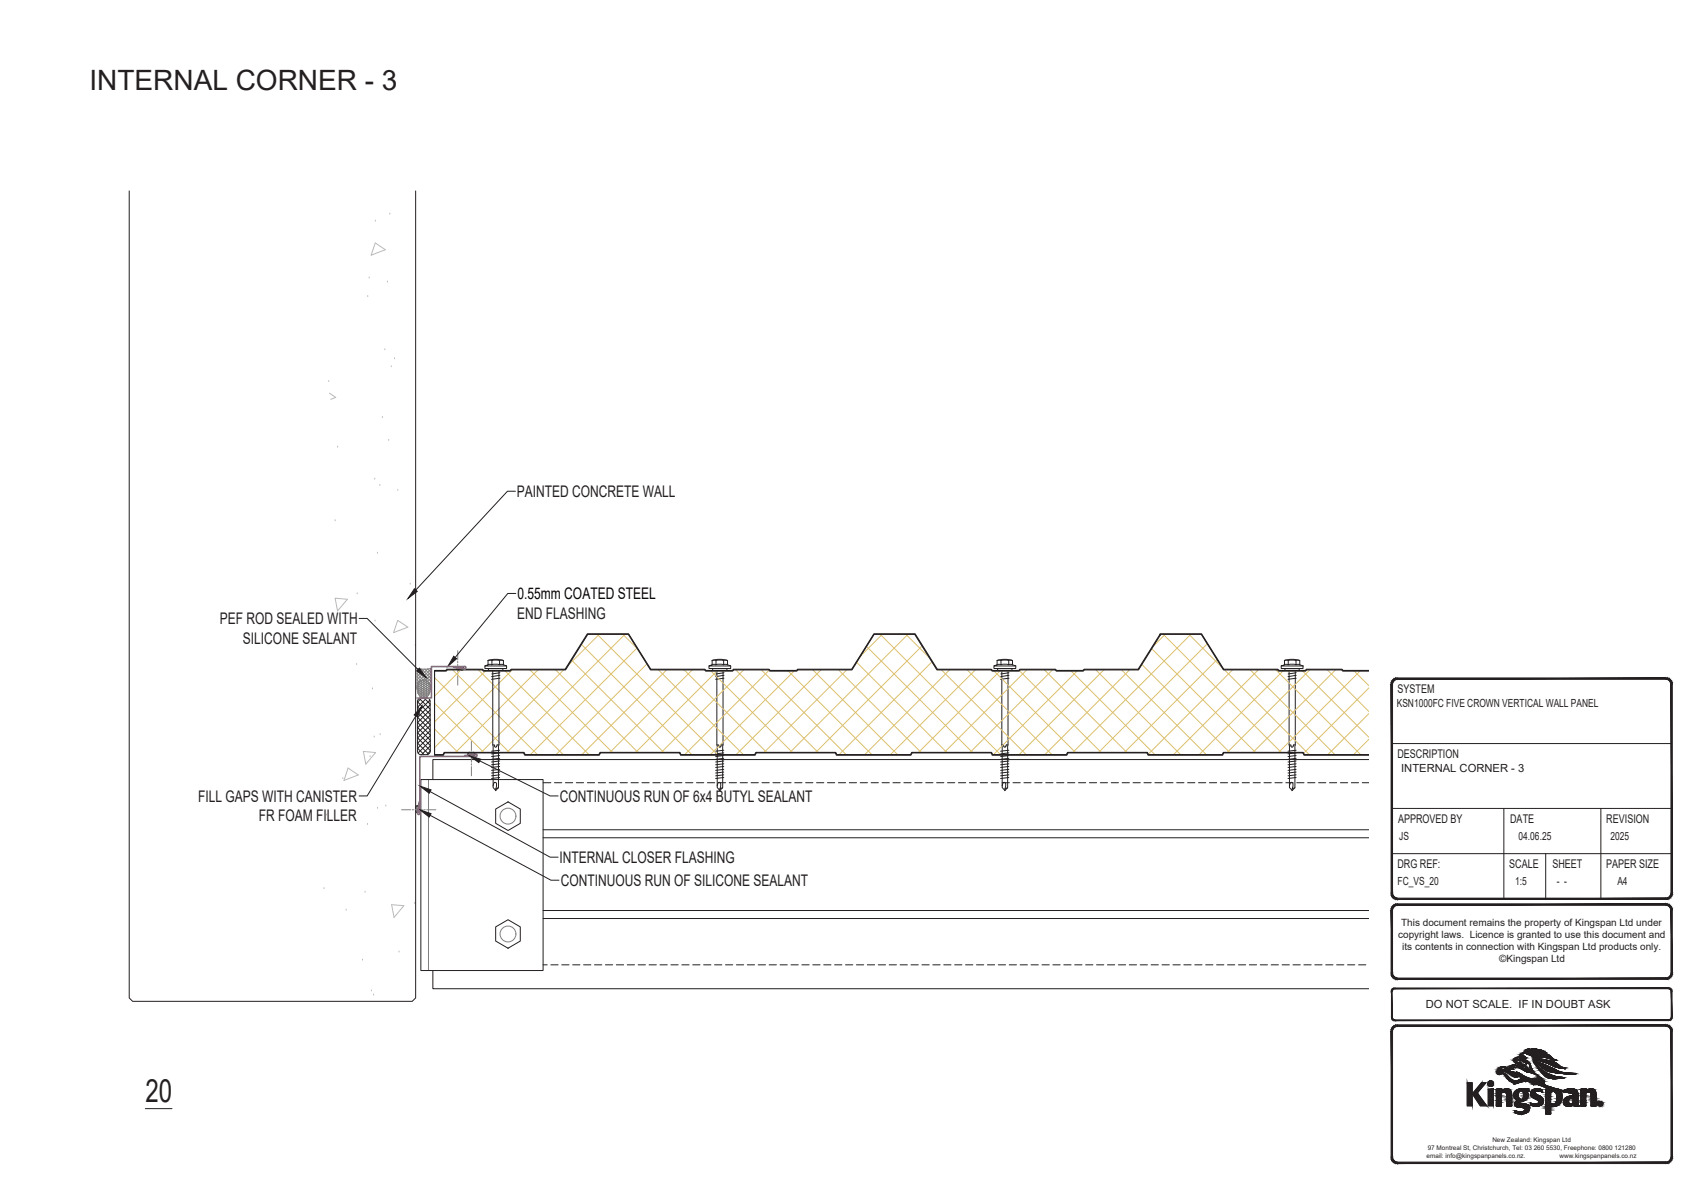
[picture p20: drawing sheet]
<svg xmlns="http://www.w3.org/2000/svg" width="297mm" height="210mm" viewBox="0 0 297 210" stroke-linecap="round" stroke-linejoin="round" font-family="sans-serif">
<defs><g id="words">
<text font-size="5.6" fill="#231f20" x="25.4" y="192.3">20</text>
<text font-size="4.9" fill="#231f20" x="15.6" y="15.8">INTERNAL CORNER - 3</text>
<g font-size="2.8" fill="#231f20">
<text x="90.2" y="86.8">PAINTED CONCRETE WALL</text>
<text x="90.3" y="108">END FLASHING</text>
<text x="38.3" y="109">PEF ROD SEALED WITH</text>
<text x="42.4" y="112.3">SILICONE SEALANT</text>
<text x="34.6" y="140">FILL GAPS WITH CANISTER</text>
<text x="45.2" y="143.3">FR FOAM FILLER</text>
<text x="97.7" y="139.9">CONTINUOUS RUN OF 6x4 BUTYL SEALANT</text>
<text x="97.6" y="150.6">INTERNAL CLOSER FLASHING</text>
<text x="97.9" y="154.7">CONTINUOUS RUN OF SILICONE SEALANT</text>
</g>
<text font-size="2.8" fill="#040503" x="90.3" y="104.6">0.55mm COATED STEEL</text>
<g font-size="2.1" fill="#231f20">
<text x="243.9" y="121">SYSTEM</text>
<text x="243.9" y="132.3">DESCRIPTION</text>
<text x="244" y="143.6">APPROVED BY</text>
<text x="263.6" y="143.6">DATE</text>
<text x="280.3" y="143.6">REVISION</text>
<text x="243.9" y="151.5">DRG REF:</text>
<text x="263.4" y="151.5">SCALE</text>
<text x="270.9" y="151.5">SHEET</text>
<text x="280.3" y="151.5">PAPER SIZE</text>
</g>
<g font-size="2" fill="#231f20">
<text x="243.8" y="123.5">KSN1000FC FIVE CROWN VERTICAL WALL PANEL</text>
<text x="244.5" y="134.8">INTERNAL CORNER - 3</text>
<text x="244.2" y="146.6">JS</text>
<text x="265" y="146.6">04.06.25</text>
<text x="281.1" y="146.6">2025</text>
<text x="243.9" y="154.5">FC_VS_20</text>
<text x="264.4" y="154.5">1:5</text>
<text x="271.7" y="154.5">- -</text>
<text x="282.3" y="154.5">A4</text>
<text x="248.8" y="176">DO NOT SCALE. IF IN DOUBT ASK</text>
</g>
<g font-size="1.7" fill="#231f20">
<text x="244.5" y="161.7">This document remains the property of Kingspan Ltd under</text>
<text x="244" y="163.8">copyright laws. Licence is granted to use this document and</text>
<text x="244.7" y="165.8">its contents in connection with Kingspan Ltd products only.</text>
<text x="261.7" y="167.9">©Kingspan Ltd</text>
</g>
<g font-size="1.1" fill="#231f20">
<text x="249" y="202.1">email: info@kingspanpanels.co.nz.</text>
<text x="249.2" y="200.7">97 Montreal St, Christchurch, Tel: 03 260 5530, Freephone: 0800 121280</text>
<text x="260.4" y="199.4">New Zealand: Kingspan Ltd</text>
<text x="272.2" y="202.1">www.kingspanpanels.co.nz</text>
</g>
</g></defs>
<g fill="none" stroke="#231f20" stroke-width=".17">
<path d="M22.6 33.3v140.9l.5 .6h48.8l.6-.6v-140.9M79.7 116.7h.1M80.9 116.7l-.3-.4-.7 .1-.2 .3M80.9 116.7h.1M80.9 116.7l-.1 .2-.8 .1-.3-.3M85.2 115.3l1.3-.1 1.3 .1M85.2 116l-.6 .2h3.8M85.2 116.7h2.6l-.1 .3h-2.4zM85.9 115.3v.7M86 117l.1 20.5 .4 .5 .5-.5 .1-20.5M87.2 116l-.7-.1-1.3 .1M87.2 116h.6"/>
<path d="M87.2 115.3v.7M87.2 117.4l-1.4 .2M87.2 117.9l-1.4 .2M87.2 118.4l-1.4 .2M87.8 115.3l-.9-.2-1.3 .1-.4 .1v.7M87.9 115.3v.7l.5 .2M88.4 116.2v.5h-.7h-3.1v-.5M124.3 115.3l.9-.2 1.3 .1 .4 .1 .1 .7M124.3 115.3h.6M124.3 115.3v.7l-.6 .2h3.8M124.4 116.7h2.5l-.1 .3h-2.4zM124.9 116l.7-.1 1.4 .1"/>
<path d="M124.9 115.3h2.1M125 115.3l-.1 .7h-.6M125.1 117l.1 20.5 .4 .5 .5-.5 .1-20.5M126.3 115.3v.7M126.4 117.4l-1.5 .2M126.4 117.9l-1.5 .2M126.4 118.4l-1.5 .2M127 116l.5 .2M127.5 116.2v.5h-.6h-3.2v-.5M174 116h.7M174 116l-.5 .2h3.8M174 116v-.7l1.4-.2 1.3 .2v.7"/>
<path d="M174.1 116.7h2.5v.3h-2.4zM174.7 115.3v.7M174.8 117l.1 20.5 .5 .5 .5-.5v-20.5M176 116h.7M176 115.3h.7M176 115.3h-2M176 115.3v.7h-1.3M176.1 117.4l-1.4 .2M176.1 117.9l-1.5 .2M176.1 118.4l-1.5 .2M176.7 116l.6 .2M177.3 116.2v.5h-.7h-3.1v-.5"/>
<path d="M224.1 116h.7M224.2 116.7h2.6l-.1 .3h-2.4zM224.8 115.3v.7M225 117v20.5l.5 .5 .5-.5 .1-20.5M226.2 116h.6M226.2 115.3h.6M226.2 115.3h-2.1M226.2 115.3v.7h-1.4M226.2 117.4l-1.4 .2M226.2 117.9l-1.4 .2M226.2 118.4l-1.4 .2M226.8 116l.6 .2"/>
<path d="M226.8 116v-.7l-.9-.2h-.9l-.8 .2v.7l-.6 .2h3.8M227.4 116.2v.5h-.7h-3.1v-.5M72.9 123.4l1.5-1.5h.3l.3 .2 .1 8.9M72.9 130.6l1.1 1.1M72.9 127.9l2.2 2.2M72.9 127l2.2 2.2M72.9 126.1l2.2 2.2M72.9 125.2l2.2 2.2M72.9 124.3l2.2 2.2M72.9 123.4l2.2 2.2M72.9 122.5l2.2 2.2M72.9 131.1l.2 .5 .5 .1"/>
<path d="M73.2 121.9l1.9 1.9M73.4 136.1h21.4v33.3h-21.4zM73.6 121.9l-.7 .6M74 121.9l1.1 1M74.5 121.9h-1.1l-.3 .1-.2 .5v8.6M74.6 131.7h-1M75 122.2l-2.1 2.1M75.1 123l-2.2 2.2M75.1 123.9l-2.2 2.2M75.1 124.8l-2.2 2.2M75.1 125.7l-2.2 2.2M75.1 126.6l-2.2 2.2 2.2 2.2"/>
<path d="M75.1 127.5l-2.2 2.2 1.9 1.9M75.1 131l-.1 .5-.4 .2M75.1 128.4l-2.2 2.2M75.1 129.3l-2.1 2.1M75.1 130.2l-1.5 1.5M75.1 131.1l-.6 .6M81.7 131.6h.1M82.9 131.6l-.3-.3-.8 .1-.1 .2M82.9 131.6h.1M82.9 131.6l-.2 .3h-.7l-.3-.3M86 130h.3v.2M86.1 137.2a.46 .46 0 0 1 .3-.6 .4 .4 0 0 1 .3 .6l-.1 .4"/>
<path d="M87 137.5l-.5 .1v.4M87.1 130h-.3l-.3 .4-.2-.2M87.2 131l-1.4 .1M87.2 131.4l-1.4 .2M87.2 131.9l-1.4 .2M87.2 132.4l-1.4 .1M87.2 132.8l-1.4 .2M87.2 133.3l-1.4 .2M87.2 133.8l-1.4 .2M87.2 134.3l-1.4 .2M87.2 134.8l-1.4 .1M87.2 135.2l-1.4 .2"/>
<path d="M87.2 135.7l-1.4 .2M94.8 136.6h1.3M96.8 136.6h1.2M98.7 136.6h1.2M100.6 136.6h1.3M102.5 136.6h1.3M104.4 136.6h1.3M106.3 136.6h1.3M108.2 136.6h1.3M110.1 136.6h1.3M112 136.6h1.3M113.9 136.6h1.3"/>
<path d="M115.8 136.6h1.3M117.7 136.6h1.3M119.6 136.6h1.3M121.6 136.6h1.2M123.5 136.6h1.2M125.2 137.2a.46 .46 0 0 1 .3-.6 .42 .42 0 0 1 .3 .6l-.1 .4M125.4 136.6h1.2M126.1 137.5l-.5 .1v.4M126.2 130h-.3l-.3 .4-.1-.1-.1-.3h-.3M126.3 131.4l-1.4 .2M126.3 131.9l-1.4 .2M126.3 132.4l-1.4 .1"/>
<path d="M126.3 132.8l-1.4 .2M126.3 133.3l-1.4 .2M126.3 133.8l-1.4 .2M126.3 134.3l-1.4 .2M126.3 134.8l-1.4 .1M126.3 135.2l-1.4 .2M126.3 135.7l-1.4 .2M126.3 131l-1.4 .1M127.3 136.6h1.2M129.2 136.6h1.2M131.1 136.6h1.2M133 136.6h1.3"/>
<path d="M134.9 136.6h1.3M136.8 136.6h1.3M138.7 136.6h1.3M140.6 136.6h1.3M142.5 136.6h1.3M144.4 136.6h1.3M146.3 136.6h1.3M148.2 136.6h1.3M150.1 136.6h1.3M152 136.6h1.3M153.9 136.6h1.3M155.8 136.6h1.3"/>
<path d="M157.7 136.6h1.3M159.6 136.6h1.3M161.6 136.6h1.2M163.5 136.6h1.2M165.4 136.6h1.2M167.3 136.6h1.2M169.2 136.6h1.2M171.1 136.6h1.2M173 136.6h1.2M174.8 130h.3l.2 .4h.2v-.2M174.9 136.6h1.3M174.9 137.2l.2-.5 .2-.1 .2 .1-.1 .9"/>
<path d="M175.9 137.5l-.5 .1v.4M175.9 130h-.3v.2M176.1 131.4l-1.5 .2M176.1 131.9l-1.5 .2M176.1 132.4l-1.5 .1M176.1 132.8l-1.5 .2M176.1 133.3l-1.5 .2M176.1 133.8l-1.5 .2M176.1 134.3l-1.5 .2M176.1 134.8l-1.5 .1M176.1 135.2l-1.5 .2M176.1 135.7l-1.5 .2"/>
<path d="M176.1 131l-1.5 .1M176.8 136.6h1.3M178.7 136.6h1.3M180.6 136.6h1.3M182.5 136.6h1.3M184.4 136.6h1.3M186.3 136.6h1.3M188.2 136.6h1.3M190.1 136.6h1.3M192 136.6h1.3M193.9 136.6h1.3M195.8 136.6h1.3"/>
<path d="M197.7 136.6h1.3M199.6 136.6h1.3M201.6 136.6h1.2M203.5 136.6h1.2M205.4 136.6h1.2M207.3 136.6h1.2M209.2 136.6h1.2M211.1 136.6h1.2M213 136.6h1.2M214.9 136.6h1.3M216.8 136.6h1.3M218.7 136.6h1.3"/>
<path d="M220.6 136.6h1.3M222.5 136.6h1.3M224.4 136.6h1.3M225 130h.3l.1 .4h.2l.1-.2M225 137.2a.48 .48 0 0 1 .4-.6l.3 .2-.2 .8M226 137.5l-.5 .1v.4M226.1 130h-.3l-.1 .2M226.2 131.4l-1.4 .2M226.2 131.9l-1.4 .2M226.2 132.4l-1.4 .1M226.2 132.8l-1.4 .2M226.2 133.3l-1.4 .2"/>
<path d="M226.2 133.8l-1.4 .2M226.2 134.3l-1.4 .2M226.2 134.8l-1.4 .1M226.2 135.2l-1.4 .2M226.2 135.7l-1.4 .2M226.2 131l-1.4 .1M226.3 136.6h1.3M228.2 136.6h1.3M230.1 136.6h1.3M232 136.6h1.3M233.9 136.6h1.3M235.8 136.6h1.3"/>
<path d="M237.7 136.6h1.2M238.9 132.6h-163.4v3.5M72.8 140.6l.4 .3-.1 .8-.3 .1M72.8 140.6l-.3 .3 .1 .8 .2 .1M72.9 140.6h.1M72.9 141.8h.1M86.5 141.2l2.2-1.2 2.1 1.2v2.5l-2.1 1.3-2.2-1.3zM94.8 158.9h144.1M94.8 146.2h144.1M94.8 144.8h144.1M75.5 169.4v3.2h163.4M86.5 161.8l2.2-1.3 2.1 1.3v2.5l-2.1 1.2-2.2-1.2z"/>
<path d="M94.8 168.4h.7M94.8 160.3h144.1M96.1 168.4h1.3M98 168.4h1.3M99.9 168.4h1.3M101.9 168.4h1.2M103.8 168.4h1.2M105.7 168.4h1.2M107.6 168.4h1.2M109.5 168.4h1.2M111.4 168.4h1.2M113.3 168.4h1.2"/>
<path d="M115.2 168.4h1.3M117.1 168.4h1.3M119 168.4h1.3M120.9 168.4h1.3M122.8 168.4h1.3M124.7 168.4h1.3M126.6 168.4h1.3M128.5 168.4h1.3M130.4 168.4h1.3M132.3 168.4h1.3M134.2 168.4h1.3M136.1 168.4h1.3"/>
<path d="M138 168.4h1.3M139.9 168.4h1.3M141.8 168.4h1.3M143.8 168.4h1.2M145.7 168.4h1.2M147.6 168.4h1.2M149.5 168.4h1.2M151.4 168.4h1.2M153.3 168.4h1.2M155.2 168.4h1.3M157.1 168.4h1.3M159 168.4h1.3"/>
<path d="M160.9 168.4h1.3M162.8 168.4h1.3M164.7 168.4h1.3M166.6 168.4h1.3M168.5 168.4h1.3M170.4 168.4h1.3M172.3 168.4h1.3M174.2 168.4h1.3M176.1 168.4h1.3M178 168.4h1.3M179.9 168.4h1.3M181.8 168.4h1.3"/>
<path d="M183.8 168.4h1.2M185.7 168.4h1.2M187.6 168.4h1.2M189.5 168.4h1.2M191.4 168.4h1.2M193.3 168.4h1.2M195.2 168.4h1.2M197.1 168.4h1.3M199 168.4h1.3M200.9 168.4h1.3M202.8 168.4h1.3M204.7 168.4h1.3"/>
<path d="M206.6 168.4h1.3M208.5 168.4h1.3M210.4 168.4h1.3M212.3 168.4h1.3M214.2 168.4h1.3M216.1 168.4h1.3M218 168.4h1.3M219.9 168.4h1.3M221.8 168.4h1.3M223.8 168.4h1.2M225.7 168.4h1.2M227.6 168.4h1.2"/>
<path d="M229.5 168.4h1.2M231.4 168.4h1.2M233.3 168.4h1.2M235.2 168.4h1.2M237.1 168.4h1.3"/>
</g>
<g fill="none" stroke="#bababa" stroke-width=".17">
<path d="M65.5 38.4h.1M68 37.2h.1M64.2 51.6h.1M64.4 48.4h.1M65.5 42.4l1.7 1.2-2.4 .9zM67.6 49h.1M57.4 66.4h.1M57.5 68.6l1.1 .8-.9 .3M58.9 77.9h.1M66.7 72.7h.1M67.2 60.9h.1M67.8 76.7h.1"/>
<path d="M68.3 63.8h.1M68.9 62.4h.1M58.5 90.7h.1M65.4 83.5h.1M65.9 96.4h.1M66.3 84.6h.1M69.4 85.4h.1M58.5 104.4l2.1 .2-1.7 2zM62.2 115.8h.1M62.3 103.5h.1M65.5 108.2h.1M69.4 108.3l1.8 1.2-2.5 .9z"/>
<path d="M71.6 101.8h.1M72.5 112.5h.1M59.8 135.7h.1M60.8 134.1l1.7 1.2-2.5 .9zM63.4 131.2l2.2 .2-1.8 2zM64.6 131.9h.1M65 120.1h.1M65.3 128.5h.1M66.3 128.1h.1M56.5 154.9h.1M57 142.1h.1M60.4 158.7h.1"/>
<path d="M63.7 155.6h.1M64.1 143.7h.1M65.9 140.9h.1M67.3 140.5h.1M68.3 157.9l2.2 .2-1.7 2zM72.4 157.5h.1M63.3 167.4h.1M64.8 172.8h.1M65.2 173.5h.1M69.6 166h.1"/>
</g>
<g fill="none" stroke="#808180" stroke-width=".17">
<path d="M72.7 116.7l1.5 .1 .9-.1M72.8 116.7v3.6a1.23 1.23 0 0 1 .4-1.3 1.23 1.23 0 0 1 1.4-.1l.3 .4 .3 1v-3.6M72.8 120h.2M72.9 119.6l-.1 .2M72.9 119.6h.1M73 120l.1 .2M73 119.6l.1 .2M73 116.7l2.2 2.2M73 119.4l.1 .1M73.1 116.8l-.3 .2 1.8 1.9M73.1 119.8h.2M73.1 119.5h.2"/>
<path d="M73.1 119.8l-.1 .2M73.1 119.5l-.1 .1M73.2 119.2h.1M73.3 119.8v.2M73.3 119.5v.1M73.3 119.2v.1M73.3 119a1.06 1.06 0 0 1 1.2-.2 1.06 1.06 0 0 1 .6 1.1 1.41 1.41 0 0 1-1.4 1.9 1.75 1.75 0 0 1-.4-2.8zM73.3 119h.1M73.3 120h.2M73.3 119.6h.2M73.3 119.3h.2M73.3 120v.2"/>
<path d="M73.3 119.6v.2M73.3 119.3v.2M73.3 119v.2M73.3 119h.2M73.5 120l.1 .2M73.5 119.6l.1 .2M73.5 119l.1 .2M73.5 119.3l.1 .2M73.6 116.8l-.8 .8 1 1.1M73.6 116.8l1.6 1.6M73.6 118.8h.1M73.6 119.8h.2"/>
<path d="M73.6 119.5h.2M73.6 119.8l-.1 .2M73.6 119.5l-.1 .1M73.6 119.2l-.1 .1M73.6 118.8l-.1 .2M73.6 119.2h.2M73.6 118.8h.2M73.8 119.5l.1 .1M73.8 119.8l.1 .2M73.8 118.8l.1 .2M73.8 119.2l.1 .1M73.9 118.7l-.1 .1"/>
<path d="M73.9 120h.2M73.9 120l-.1 .2M73.9 119.6h.2M73.9 119.6l-.1 .2M73.9 119.3h.2M73.9 119.3l-.1 .2M73.9 119l-.1 .2M73.9 119h.2M74.1 116.8l-1.3 1.3 .6 .7M74.1 120l.1 .2M74.1 119l.1 .2M74.1 119.3l.1 .2"/>
<path d="M74.1 119.6l.1 .2M74.1 116.8l1.1 1M74.1 118.7l.1 .1M74.2 119.8l-.1 .2M74.2 119.8h.2M74.2 119.5l-.1 .1M74.2 119.5h.2M74.2 119.2l-.1 .1M74.2 118.8l-.1 .2M74.2 119.2h.2M74.2 118.8h.2M74.4 118.8h.1"/>
<path d="M74.4 118.8l.1 .2M74.4 119.2l.1 .1M74.4 119.5l.1 .1M74.4 119.8l.1 .2M74.5 120h.2M74.5 120l-.1 .2M74.5 119.6l-.1 .2M74.5 119.3l-.1 .2M74.5 119l-.1 .2M74.5 119.6h.2M74.5 119.3h.2M74.5 119h.1"/>
<path d="M74.7 119.3l.1 .2M74.7 119.6l.1 .2M74.7 120l.1 .2M74.8 119l.4 .5M74.8 119.2l-.1 .1M74.8 119.8l-.1 .2M74.8 119.5l-.1 .1M74.8 119.8h.2M74.8 119.5h.2M75 119.8l.1 .2M75 119.7v.1M75.1 120l-.1 .2"/>
<path d="M75.1 120h.1M75.1 116.7l.1 .1M75.2 119.5l-.1 .1M75.2 119l-.3 .2M75.2 118.4l-.5 .5M75.2 117.9l-.9 .8M75.2 117.3l-1.3 1.3M75.2 116.8l-2.4 2.4 .1 .2M75.2 117.3l-.5-.5-1.9 1.9 .4 .4M79.7 116.7l.3 .3M79.8 116.5l.5 .5M79.9 113.6v1.6"/>
<path d="M79.9 115.4v.3M79.9 115.9v1.3M79.9 117.5v.2M79.9 118v1.6M79.9 116.4l.6 .6M80.2 116.4l.6 .5M80.5 116.4l.4 .4M80.8 116.4l.1 .2M72.8 120.3h.2M72.9 120.6h.1M72.9 121h.1M73 120.6l.1 .2"/>
<path d="M73 121l.1 .1M73 120.3l.1 .2M73.1 121.1h.2M73.1 120.8h.2M73.1 120.5h.2M73.1 120.2h.2M73.1 121.1l-.1 .1M73.1 120.8l-.1 .2M73.1 120.5l-.1 .1M73.1 120.2l-.1 .1M73.2 121.5h.1M73.3 121.1v.2"/>
<path d="M73.3 121.5h.1M73.3 120.8v.2M73.3 120.5v.1M73.3 120.2v.1M73.3 121.3h.2M73.3 121h.2M73.3 120.6h.2M73.3 120.3h.2M73.3 121.3v.2M73.3 121v.1M73.3 120.6v.2M73.3 120.3v.2"/>
<path d="M73.4 121.6h.1M73.5 121.6l.1 .2M73.5 121.3l.1 .2M73.5 121l.1 .1M73.5 120.6l.1 .2M73.5 120.3l.1 .2M73.6 121.5h.2M73.6 121.1h.2M73.6 120.8h.2M73.6 120.5h.2M73.6 120.2h.2M73.6 121.5l-.1 .1"/>
<path d="M73.6 121.1l-.1 .2M73.6 120.8l-.1 .2M73.6 120.5l-.1 .1M73.6 120.2l-.1 .1M73.7 121.8h.1M73.8 121.8h.1M73.8 121.5l.1 .1M73.8 121.1l.1 .2M73.8 120.8l.1 .2M73.8 120.5l.1 .1M73.8 120.2l.1 .1M73.9 121.6h.2"/>
<path d="M73.9 121.3h.2M73.9 121h.2M73.9 120.6h.2M73.9 121.6l-.1 .2M73.9 120.3h.2M73.9 121.3l-.1 .2M73.9 121l-.1 .1M73.9 120.6l-.1 .2M73.9 120.3l-.1 .2M74.1 121.6l.1 .2M74.1 121.3l.1 .2M74.1 121l.1 .1"/>
<path d="M74.1 120.6l.1 .2M74.1 120.3l.1 .2M74.2 121.8h.1M74.2 121.5h.2M74.2 121.1h.2M74.2 121.5l-.1 .1M74.2 120.8h.2M74.2 121.1l-.1 .2M74.2 120.5h.2M74.2 120.8l-.1 .2M74.2 120.2h.2M74.2 120.5l-.1 .1"/>
<path d="M74.2 120.2l-.1 .1M74.4 121.5l.1 .1M74.4 121.1l.1 .2M74.4 120.5l.1 .1M74.4 120.8l.1 .2M74.4 120.2l.1 .1M74.5 121.6h.1M74.5 121.3h.2M74.5 121h.2M74.5 121.6v.1M74.5 121.3l-.1 .2M74.5 121l-.1 .1"/>
<path d="M74.5 120.6h.2M74.5 120.6l-.1 .2M74.5 120.3h.2M74.5 120.3l-.1 .2M74.7 121l.1 .1M74.7 121.3v.1M74.7 120.3l.1 .2M74.7 120.6l.1 .2M74.8 136.1v33.3M74.8 121.1h.1M74.8 121.1l-.1 .2M74.8 120.8l-.1 .2"/>
<path d="M74.8 120.5l-.1 .1M74.8 120.2l-.1 .1M74.8 120.8h.2M74.8 120.5h.2M74.8 120.2h.2M75 120.2l.1 .1M75 120.5l.1 .1M75 120.8v.1M75.1 120.6l-.1 .2M75.1 120.3l-.1 .2M75.1 120.6h.1M75.1 120.3h.1"/>
<path d="M75.2 120l-.1 .1M81.7 131.7l.2 .2M81.7 131.5l.5 .4M81.9 131.4l.6 .5M82.1 131.3l.6 .6M82.3 129.4v1.6M82.3 131.3v.2M82.3 131.8v1.2M82.3 133.3v.3M82.3 133.8v1.6M82.4 131.3l.4 .5M82.7 131.4l.2 .1"/>
<path d="M70.1 141.3h1.6M71.9 141.3h.3M72.4 141.3h1.3M72.8 140.6l-.2 .3M73 140.7l-.4 .5M73.1 141.7l-.1 .1M73.2 140.8l-.6 .6M73.2 141.4l-.5 .4M73.2 141.1l-.6 .6M74 141.3h.2M74.5 141.3h1.6"/>
<circle cx="88.7" cy="142.5" r="1.39"/>
<circle cx="88.7" cy="163" r="1.39"/>
</g>
<path d="M73.1 140l-.2 2M83 131.6l.3 .2-.2 .2h-9.8v10l-.2 .2-.2-.3M83.1 131.6l-2 .3" fill="none" stroke="#b9519f" stroke-width=".3"/>
<g fill="none" stroke="#dcc06c" stroke-width=".17">
<path d="M75.8 117.1h2.1l.2-.2h6.1l.2 .2h4.6l.3-.2h9.4l3.9-6.2h7.1l3.8 6.2h9.5l.2 .2h4.7l.2-.2h6.1l.2 .2h4.7l.1-.2h9.5l3.9-6.2h7l3.9 6.2h9.5l.2 .2h4.6l.2-.2h6.2l.2 .2h4.6l.3-.2h9.4l3.9-6.2h7.1l3.8 6.2h9.5l.2 .2h4.6l.2-.2h6.2l.2 .2h4.5M75.8 118.3l13.1 13M79 116.9l14.8 14.8M80.4 116.9l-4.6 4.6M83.5 116.9l14.8 14.8M84.7 117.1l-8.9 8.9M88.2 117.1l14.6 14.6M89.4 116.9l-13.6 13.6M92.5 116.9l14.4 14.4M93.9 116.9l-14.4 14.4M97 116.9l14.4 14.4M98.4 116.9l-14.4 14.4"/>
<path d="M99.8 115.2l16 16.1M101.5 112.5l19.2 19.2M104.2 110.7l21 21M104.6 110.7l-5.4 5.4M108.7 110.7l2.5 2.5M109.1 110.7l-20.6 20.6M111.2 113.1l-18.6 18.6M112.9 115.9l-15.9 15.8M114.9 116.9l14.8 14.8M116.3 116.9l-14.7 14.8M119.4 116.9l14.4 14.4M120.8 116.9l-14.4 14.4"/>
<path d="M124.1 117.1l14.2 14.2M125.1 117.1l-14.2 14.2M128.4 116.9l14.4 14.4M129.8 116.9l-14.4 14.4M132.9 116.9l14.8 14.8M134.2 117l-14.7 14.7M137.6 117.1l14.6 14.6M138.6 117.1l-14.6 14.6M141.8 116.9l14.8 14.8M143.3 116.9l-14.8 14.8M146.3 116.9l14.4 14.4M147.8 116.9l-14.4 14.4"/>
<path d="M149.5 115.6l15.7 15.7M151.2 112.8l18.5 18.5M153.6 110.7l21 21M154 110.7l-3.8 3.8M158.1 110.7l4.1 4.1M158.5 110.7l-20.6 20.6M160.9 112.8l-18.5 18.5M162.7 115.5l-16.3 16.2M164.3 116.9l14.8 14.8M165.7 116.9l-14.8 14.8M168.8 116.9l14.8 14.8M170.2 116.9l-14.8 14.8"/>
<path d="M173.5 117.1l14.2 14.2M174.5 117.1l-14.2 14.2M177.9 117.1l14.3 14.2M179.2 116.9l-14.4 14.4M182.3 116.9l14.4 14.4M183.7 116.9l-14.4 14.4M186.9 117.1l14.7 14.6M188 117.1l-14.6 14.6M191.2 116.9l14.8 14.8M192.7 116.9l-14.8 14.8M195.7 116.9l14.8 14.8M197.1 116.9l-14.7 14.8"/>
<path d="M199.3 116l15.3 15.3M201 113.2l18.1 18.1M203 110.7l20.6 20.6M203.3 110.7l-2.1 2.2M207.5 110.7l5.7 5.8M207.8 110.7l-20.6 20.6M210.7 112.4l-19 18.9M212.4 115.1l-16.2 16.2M213.7 116.9l14.8 14.8M215.1 116.9l-14.7 14.7M218.2 116.9l14.8 14.8M219.6 116.9l-14.8 14.8"/>
<path d="M222.7 116.9l14.8 14.8M223.9 117.1l-14.6 14.6M227.3 117.1l11.6 11.6M228.6 116.9l-14.4 14.4M231.6 116.9l7.3 7.3M233.1 116.9l-14.4 14.4M236.3 117.1l2.6 2.6M237.4 117.1l-14.2 14.2M75.8 131.7h1.5l.2-.4h13.9l.3 .4h12.8l.2-.4h14l.1 .4h12.9l.2-.4h13.9l.2 .4h12.9l.2-.4h13.9l.2 .4h12.9l.2-.4h13.9l.2 .4h12.9l.2-.4h13.9l.2 .4h11.3M75.8 131.7h.1M75.8 127.2l4.1 4.1M75.8 122.7l8.6 8.6"/>
<path d="M238.9 120.1l-11.4 11.4M238.9 124.6l-7.1 7.1M238.9 129l-2.7 2.7"/>
</g>
<path d="M202.4 110.7h.1" fill="none" stroke="#231f20" stroke-width=".25"/>
<path d="M75.8 117h2l.2-.2h6.2l.2 .2h4.6l.2-.2h9.4l3.9-6.2h7.2l3.9 6.2h9.4l.2 .2h4.6l.2-.2h6.2l.2 .2h4.6l.2-.2h9.4l3.9-6.2h7.2l3.9 6.2h9.4l.2 .2h4.6l.2-.2h6.2l.2 .2h4.6l.2-.2h9.4l3.9-6.2h7.2l3.9 6.2h9.4l.2 .2h4.6l.2-.2h6.2l.2 .2h4.5M238.9 117.1h-4.5l-.2-.2h-6.2l-.2 .2h-4.6l-.2-.2h-9.5l-3.8-6.2h-7.1l-3.9 6.2h-9.4l-.3 .2h-4.6l-.2-.2h-6.2l-.2 .2h-4.6l-.2-.2h-9.5l-3.9-6.2h-7l-3.9 6.2h-9.5l-.1 .2h-4.7l-.2-.2h-6.1l-.2 .2h-4.7l-.2-.2h-9.5l-3.8-6.2h-7.1l-3.9 6.2h-9.4l-.3 .2h-4.6l-.2-.2h-6.1l-.2 .2h-2.1v14.6h1.5l.2-.4h13.9l.3 .4h12.8l.2-.4h14l.1 .4h12.9l.2-.4h13.9l.2 .4h12.9l.2-.4h13.9l.2 .4h12.9l.2-.4h13.9l.2 .4h12.9l.2-.4h13.9l.2 .4h11.3M75.8 131.8h1.6l.2-.4h13.8l.2 .4h13l.2-.4h13.8l.2 .4h13l.2-.4h13.8l.2 .4h13l.2-.4h13.8l.2 .4h13l.2-.4h13.8l.2 .4h13l.2-.4h13.8l.2 .4h11.3" fill="none" stroke="#231f20" stroke-width=".19"/>
<path d="M79.2 114.5l.5 .5-1.5 1.3z" fill="#231f20"/>
<path d="M79.2 114.5l.5 .5-1.5 1.3zM90 103.6h-1.4l-9.2 11.2" fill="none" stroke="#231f20" stroke-width=".17"/>
<path d="M73.6 123.3l-.7 1.8-.6-.3z" fill="#231f20"/>
<path d="M72.6 125l-8.5 13.9h-1.4M73.6 123.3l-.7 1.8-.6-.3z" fill="none" stroke="#231f20" stroke-width=".17"/>
<path d="M73.2 116.6l1.2 1.7-1.7-1.2z" fill="#231f20"/>
<path d="M62.7 107.9h1.4l8.9 9M73.2 116.6l1.2 1.7-1.7-1.2z" fill="none" stroke="#231f20" stroke-width=".17"/>
<path d="M81.9 131.9l2 .6-.3 .6z" fill="#231f20"/>
<path d="M81.9 131.9l2 .6-.3 .6zM83.7 132.8l12.3 6.1h1.4" fill="none" stroke="#231f20" stroke-width=".17"/>
<path d="M73.3 141.4l1.9 .6-.3 .6z" fill="#231f20"/>
<path d="M73.3 141.4l1.9 .6-.3 .6zM75.1 142.3l21.1 11.3h1.4" fill="none" stroke="#231f20" stroke-width=".17"/>
<path d="M73.3 137.2l1.9 .7-.3 .6z" fill="#231f20"/>
<path d="M73.3 137.2l1.9 .7-.3 .6zM75.1 138.2l20.9 11.4h1.4" fill="none" stroke="#231f20" stroke-width=".17"/>
<path d="M72.3 102.8l.5 .4-1.6 1.3z" fill="#231f20"/>
<path d="M90 85.7h-1.4l-16 17.3M72.3 102.8l.5 .4-1.6 1.3zM262.5 141.1v15.8M25.4 193.5h4.6" fill="none" stroke="#231f20" stroke-width=".17"/>
<path d="M79.1 116.5l2 .3M81.1 116.3l.2 .2-.2 .2M81.1 116.3h-5.8v5.5h-2.5" fill="none" stroke="#b9519f" stroke-width=".3"/>
<path d="M290.8 156.8l.2 .2h-.2zM290.8 156.8l.2 .2v-.3zM291 156.7l.3 .2-.3 .1zM291 156.7l.3 .2-.1-.3zM291.2 156.6l.3 .1-.2 .2zM291.2 156.6l.3 .1-.1-.2zM291.4 156.5h.3l-.2 .2zM291.5 156.3l-.1 .2h.3zM291.5 156.3l.3-.1-.1 .3zM291.6 156.1l-.1 .2 .3-.1zM291.6 156.1l.3-.2-.1 .3zM291.6 155.9v.2l.3-.2z" fill="#231f20"/>
<path d="M290.8 156.8l.2 .2h-.2zM290.8 156.8l.2-.1v.3zM291 156.7l.3 .2-.3 .1zM291 156.7l.2-.1 .1 .3zM291.2 156.6l.2-.1 .1 .2zM291.2 156.6l.3 .1-.2 .2zM291.4 156.5h.3l-.2 .2zM291.5 156.3l.2 .2h-.3zM291.5 156.3l.3-.1-.1 .3zM291.6 156.1l.2 .1-.3 .1zM291.6 156.1l.3-.2-.1 .3zM291.6 155.9h.3l-.3 .2z" fill="none" stroke="#231f20" stroke-width=".17"/>
<path d="M291.6 119.4v36.5h.3zM291.6 119.4h.3v36.5z" fill="#231f20"/>
<path d="M291.6 119.4h.3v36.5zM291.6 119.4l.3 36.5h-.3z" fill="none" stroke="#231f20" stroke-width=".17"/>
<path d="M291.8 119.1l.1 .3h-.3zM291.6 119.2v.2l.2-.3zM291.7 118.9l.1 .2-.2 .1zM291.5 119l.1 .2 .1-.3zM291.5 118.7l.2 .2-.2 .1zM291.5 118.7l-.1 .1 .1 .2zM291.3 118.5l.2 .2-.1 .1zM291.3 118.5l-.1 .2 .2 .1zM291 118.4l.3 .1-.1 .2zM291 118.4v.2l.2 .1zM290.8 118.3l.2 .1v.2zM290.8 118.3v.3h.2z" fill="#231f20"/>
<path d="M290.8 118.3l.2 .1v.2zM290.8 118.3l.2 .3h-.2zM291 118.4l.2 .3-.2-.1zM291 118.4l.3 .1-.1 .2zM291.3 118.5l.2 .2-.1 .1zM291.3 118.5l.1 .3-.2-.1zM291.4 118.8l.1-.1v.3zM291.5 119l.2-.1-.1 .3zM291.5 118.7l.2 .2-.2 .1zM291.6 119.2l.2-.1-.2 .3zM291.7 118.9l.1 .2-.2 .1zM291.8 119.1l.1 .3h-.3z" fill="none" stroke="#231f20" stroke-width=".17"/>
<path d="M243.9 118.6h46.9v-.3zM243.9 118.3h46.9l-46.9 .3z" fill="#231f20"/>
<path d="M243.9 118.6l46.9-.3v.3zM243.9 118.3h46.9l-46.9 .3z" fill="none" stroke="#231f20" stroke-width=".17"/>
<path d="M243.6 118.4l.3-.1v.3zM243.6 118.4l.1 .2h.2zM243.3 118.5l.3-.1 .1 .2zM243.3 118.5l.2 .2 .2-.1zM243.1 118.7l.2-.2 .2 .2zM243.1 118.7l.2 .1 .2-.1zM243.1 118.7l.2 .1-.4 .1zM242.9 118.9l.2 .1 .2-.2zM242.9 118.9l.2 .1-.3 .1zM242.8 119.1l.3 .1v-.2zM242.8 119.1l.3 .1-.3 .2zM242.8 119.4h.2l.1-.2z" fill="#231f20"/>
<path d="M242.8 119.4l.3-.2-.1 .2zM242.8 119.1l.3 .1-.3 .2zM242.8 119.1l.3-.1v.2zM242.9 118.9l.2 .1-.3 .1zM242.9 118.9l.4-.1-.2 .2zM243.1 118.7l.2 .1-.4 .1zM243.1 118.7h.4l-.2 .1zM243.1 118.7l.2-.2 .2 .2zM243.3 118.5l.4 .1-.2 .1zM243.3 118.5l.3-.1 .1 .2zM243.6 118.4l.3-.1v.3zM243.6 118.4l.3 .2h-.2z" fill="none" stroke="#231f20" stroke-width=".17"/>
<path d="M242.8 119.4l.2 36.5v-36.5zM242.8 119.4l.2 36.5h-.2z" fill="#231f20"/>
<path d="M242.8 119.4h.2v36.5zM242.8 119.4l.2 36.5h-.2z" fill="none" stroke="#231f20" stroke-width=".17"/>
<path d="M242.8 155.9h.2l-.2 .3zM243 155.9l-.2 .3 .3-.1zM242.8 156.2l.3-.1-.2 .4zM243.1 156.1l-.2 .4 .2-.2zM242.9 156.5l.2-.2v.4zM243.1 156.3v.4l.2-.2zM243.1 156.7l.2-.2v.4zM243.3 156.5v.4l.2-.3zM243.5 156.6l.1 .4-.3-.1zM243.5 156.6l.1 .4 .1-.3zM243.7 156.7l.2 .3h-.3zM243.7 156.7l.2 .3v-.2z" fill="#231f20"/>
<path d="M242.8 155.9h.2l-.2 .3zM242.8 156.2l.3-.1-.2 .4zM242.9 156.5l.2-.2v.4zM243 155.9l.1 .2-.3 .1zM243.1 156.1v.2l-.2 .2zM243.1 156.7l.2-.2v.4zM243.1 156.3l.2 .2-.2 .2zM243.3 156.5l.2 .1-.2 .3zM243.5 156.6l.2 .1-.1 .3zM243.5 156.6l.1 .4-.3-.1zM243.7 156.7l.2 .1v.2zM243.7 156.7l.2 .3h-.3z" fill="none" stroke="#231f20" stroke-width=".17"/>
<path d="M243.9 156.8v.2l46.9-.2zM243.9 157l46.9-.2v.2z" fill="#231f20"/>
<path d="M242.9 129.8h48.8M242.9 149h48.8M242.9 141.1h48.8M243.8 157.9l2 .1M243.9 156.8h46.9l-46.9 .2zM243.9 157l46.9-.2v.2zM269.8 149v7.9M279.4 141.1v15.8" fill="none" stroke="#231f20" stroke-width=".17"/>
<path d="M290.8 202.8l.2 .3h-.2zM290.8 202.8l.2 .3v-.3zM291 202.8l.3 .1-.3 .2zM291 202.8l.3 .1-.1-.2zM291.2 202.7l.3 .1-.2 .1zM291.2 202.7l.3 .1-.1-.2zM291.4 202.6l.3-.1-.2 .3zM291.5 202.4l-.1 .2 .3-.1zM291.5 202.4l.3-.1-.1 .2zM291.6 202.2l-.1 .2 .3-.1zM291.6 202.2l.3-.2-.1 .3zM291.6 202v.2l.3-.2z" fill="#231f20"/>
<path d="M290.8 202.8l.2 .3h-.2zM290.8 202.8h.2v.3zM291 202.8l.3 .1-.3 .2zM291 202.8l.2-.1 .1 .2zM291.2 202.7l.2-.1 .1 .2zM291.2 202.7l.3 .1-.2 .1zM291.4 202.6l.3-.1-.2 .3zM291.5 202.4l.2 .1-.3 .1zM291.5 202.4l.3-.1-.1 .2zM291.6 202.2l.2 .1-.3 .1zM291.6 202.2l.3-.2-.1 .3zM291.6 202h.3l-.3 .2z" fill="none" stroke="#231f20" stroke-width=".17"/>
<path d="M291.6 180v22h.3zM291.6 180h.3v22z" fill="#231f20"/>
<path d="M291.6 180h.3v22zM291.6 180l.3 22h-.3z" fill="none" stroke="#231f20" stroke-width=".17"/>
<path d="M291.8 179.7l.1 .3h-.3zM291.6 179.8v.2l.2-.3zM291.7 179.4l.1 .3-.2 .1zM291.5 179.6l.1 .2 .1-.4zM291.5 179.2l.2 .2-.2 .2zM291.4 179.4l.1 .2v-.4zM291.3 179l.2 .2-.1 .2zM291.3 179l-.1 .2 .2 .2zM291 178.9l.3 .1-.1 .2zM291 178.9v.3h.2zM290.8 178.9h.2v.3zM290.8 178.9v.2l.2 .1z" fill="#231f20"/>
<path d="M290.8 178.9h.2v.3zM290.8 178.9l.2 .3-.2-.1zM291 178.9l.2 .3h-.2zM291 178.9l.3 .1-.1 .2zM291.3 179l.2 .2-.1 .2zM291.3 179l.1 .4-.2-.2zM291.4 179.4l.1-.2v.4zM291.5 179.6l.2-.2-.1 .4zM291.5 179.2l.2 .2-.2 .2zM291.6 179.8l.2-.1-.2 .3zM291.7 179.4l.1 .3-.2 .1zM291.8 179.7l.1 .3h-.3z" fill="none" stroke="#231f20" stroke-width=".17"/>
<path d="M243.9 179.1h46.9v-.2zM243.9 178.9h46.9l-46.9 .2z" fill="#231f20"/>
<path d="M243.9 179.1l46.9-.2v.2zM243.9 178.9h46.9l-46.9 .2z" fill="none" stroke="#231f20" stroke-width=".17"/>
<path d="M243.6 178.9h.3v.2zM243.6 178.9l.1 .3 .2-.1zM243.3 179l.3-.1 .1 .3zM243.3 179l.2 .2h.2zM243.1 179.2l.2-.2 .2 .2zM243.1 179.2l.2 .2 .2-.2zM243.1 179.2l.2 .2h-.4zM242.9 179.4l.2 .2 .2-.2zM242.9 179.4l.2 .2-.3 .1zM242.8 179.7l.3 .1v-.2zM242.8 179.7l.3 .1-.3 .2zM242.8 180h.2l.1-.2z" fill="#231f20"/>
<path d="M242.8 180l.3-.2-.1 .2zM242.8 179.7l.3 .1-.3 .2zM242.8 179.7l.3-.1v.2zM242.9 179.4l.2 .2-.3 .1zM242.9 179.4h.4l-.2 .2zM243.1 179.2l.2 .2h-.4zM243.1 179.2h.4l-.2 .2zM243.1 179.2l.2-.2 .2 .2zM243.3 179l.4 .2h-.2zM243.3 179l.3-.1 .1 .3zM243.6 178.9h.3v.2zM243.6 178.9l.3 .2-.2 .1z" fill="none" stroke="#231f20" stroke-width=".17"/>
<path d="M242.8 180l.2 22v-22zM242.8 180l.2 22h-.2z" fill="#231f20"/>
<path d="M242.8 180h.2v22zM242.8 180l.2 22h-.2z" fill="none" stroke="#231f20" stroke-width=".17"/>
<path d="M242.8 202h.2l-.2 .3zM243 202l-.2 .3 .3-.1zM242.8 202.3l.3-.1-.2 .3zM243.1 202.2l-.2 .3 .2-.1zM242.9 202.5l.2-.1v.4zM243.1 202.4v.4l.2-.2zM243.3 202.6v.3l-.2-.1zM243.3 202.6v.3l.2-.2zM243.5 202.7l.1 .4-.3-.2zM243.5 202.7l.1 .4 .1-.3zM243.7 202.8l.2 .3h-.3zM243.7 202.8l.2 .3v-.3z" fill="#231f20"/>
<path d="M242.8 202h.2l-.2 .3zM242.8 202.3l.3-.1-.2 .3zM242.9 202.5l.2-.1v.4zM243 202l.1 .2-.3 .1zM243.1 202.2v.2l-.2 .1zM243.1 202.8l.2-.2v.3zM243.1 202.4l.2 .2-.2 .2zM243.3 202.6l.2 .1-.2 .2zM243.5 202.7l.2 .1-.1 .3zM243.5 202.7l.1 .4-.3-.2zM243.7 202.8h.2v.3zM243.7 202.8l.2 .3h-.3z" fill="none" stroke="#231f20" stroke-width=".17"/>
<path d="M243.9 202.8v.3l46.9-.3zM243.9 203.1l46.9-.3v.3z" fill="#231f20"/>
<path d="M243.9 202.8h46.9l-46.9 .3zM243.9 203.1l46.9-.3v.3z" fill="none" stroke="#231f20" stroke-width=".17"/>
<path d="M291.2 178l.2 .1h-.2zM291.2 178l.2 .1v-.1zM291.4 178h.2l-.2 .1zM291.4 178h.2l-.1-.1zM291.5 177.9l.3-.1-.2 .2zM291.6 177.7l-.1 .2 .3-.1zM291.8 177.5v.3l-.2-.1zM291.7 177.5l-.1 .2 .2-.2z" fill="#231f20"/>
<path d="M291.2 178l.2 .1h-.2zM291.2 178h.2v.1zM291.4 178h.2l-.2 .1zM291.4 178l.1-.1 .1 .1zM291.5 177.9l.3-.1-.2 .2zM291.6 177.7l.2 .1-.3 .1zM291.7 177.5h.1l-.2 .2zM291.8 177.5v.3l-.2-.1z" fill="none" stroke="#231f20" stroke-width=".17"/>
<path d="M291.7 173.1v4.4h.1zM291.7 173.1h.1v4.4z" fill="#231f20"/>
<path d="M291.7 173.1h.1v4.4zM291.7 173.1l.1 4.4h-.1z" fill="none" stroke="#231f20" stroke-width=".17"/>
<path d="M291.8 172.8v.3h-.1zM291.6 172.9l.1 .2 .1-.3zM291.6 172.6l.2 .2-.2 .1zM291.6 172.6l-.1 .1 .1 .2zM291.4 172.5l.2 .1-.1 .1zM291.4 172.5v.1l.1 .1zM291.2 172.5h.2v.1zM291.2 172.5v.1h.2z" fill="#231f20"/>
<path d="M291.2 172.5h.2v.1zM291.2 172.5l.2 .1h-.2zM291.4 172.5l.2 .1-.1 .1zM291.4 172.5l.1 .2-.1-.1zM291.6 172.6l.2 .2-.2 .1zM291.6 172.6v.3l-.1-.2zM291.6 172.9l.2-.1-.1 .3zM291.8 172.8v.3h-.1z" fill="none" stroke="#231f20" stroke-width=".17"/>
<path d="M243.5 172.6h47.7v-.1zM243.5 172.5h47.7l-47.7 .1z" fill="#231f20"/>
<path d="M243.5 172.6l47.7-.1v.1zM243.5 172.5h47.7l-47.7 .1z" fill="none" stroke="#231f20" stroke-width=".17"/>
<path d="M243.2 172.5h.3v.1zM243.2 172.5l.1 .1h.2zM243 172.6l.2-.1 .1 .1zM243 172.6l.1 .1 .2-.1zM243 172.6l.1 .1-.2 .1zM242.9 172.8l.1 .1 .1-.2zM242.9 172.8l.1 .1-.2 .2zM243 172.9l-.2 .2h.2z" fill="#231f20"/>
<path d="M242.9 172.8l.2-.1-.1 .2zM242.9 172.8l.1 .1-.2 .2zM243 172.6h.3l-.2 .1zM243 172.6l.2-.1 .1 .1zM243 172.6l.1 .1-.2 .1zM243 172.9v.2h-.2zM243.2 172.5h.3v.1zM243.2 172.5l.3 .1h-.2z" fill="none" stroke="#231f20" stroke-width=".17"/>
<path d="M242.8 173.1l.2 4.4v-4.4zM242.8 173.1l.2 4.4h-.2z" fill="#231f20"/>
<path d="M242.8 173.1h.2v4.4zM242.8 173.1l.2 4.4h-.2z" fill="none" stroke="#231f20" stroke-width=".17"/>
<path d="M242.8 177.5h.2l-.1 .3zM243 177.5l-.1 .3 .1-.1zM242.9 177.8l.1-.1v.3zM243 177.7v.3l.1-.1zM243.1 177.9l.1 .2-.2-.1zM243.1 177.9l.1 .2 .1-.1zM243.3 178l.2 .1h-.3zM243.3 178l.2 .1v-.1z" fill="#231f20"/>
<path d="M242.8 177.5h.2l-.1 .3zM242.9 177.8l.1-.1v.3zM243 177.5v.2l-.1 .1zM243 177.7l.1 .2-.1 .1zM243 178l.1-.1 .1 .2zM243.1 177.9l.2 .1-.1 .1zM243.3 178h.2v.1zM243.3 178l.2 .1h-.3z" fill="none" stroke="#231f20" stroke-width=".17"/>
<path d="M243.5 178v.1l47.7-.1zM243.5 178.1l47.7-.1v.1z" fill="#231f20"/>
<path d="M243.5 178h47.7l-47.7 .1zM243.5 178.1l47.7-.1v.1z" fill="none" stroke="#231f20" stroke-width=".17"/>
<path d="M290.8 170.7l.2 .2h-.2zM290.8 170.7l.2 .2v-.2zM291 170.7l.3 .1-.3 .1zM291 170.7l.3 .1-.1-.2zM291.2 170.6h.3l-.2 .2zM291.2 170.6h.3l-.1-.1zM291.4 170.5l.3-.1-.2 .2zM291.5 170.3l-.1 .2 .3-.1zM291.5 170.3l.3-.2-.1 .3zM291.6 170.1l-.1 .2 .3-.2zM291.6 170.1l.3-.3-.1 .3zM291.6 169.8v.3l.3-.3z" fill="#231f20"/>
<path d="M290.8 170.7l.2 .2h-.2zM290.8 170.7h.2v.2zM291 170.7l.3 .1-.3 .1zM291 170.7l.2-.1 .1 .2zM291.2 170.6l.2-.1 .1 .1zM291.2 170.6h.3l-.2 .2zM291.4 170.5l.3-.1-.2 .2zM291.5 170.3l.2 .1-.3 .1zM291.5 170.3l.3-.2-.1 .3zM291.6 170.1h.2l-.3 .2zM291.6 170.1l.3-.3-.1 .3zM291.6 169.8h.3l-.3 .3z" fill="none" stroke="#231f20" stroke-width=".17"/>
<path d="M291.6 158.9v10.9h.3zM291.6 158.9h.3v10.9z" fill="#231f20"/>
<path d="M291.6 158.9h.3v10.9zM291.6 158.9l.3 10.9h-.3z" fill="none" stroke="#231f20" stroke-width=".17"/>
<path d="M291.8 158.6l.1 .3h-.3zM291.6 158.7v.2l.2-.3zM291.7 158.3l.1 .3-.2 .1zM291.5 158.4l.1 .3 .1-.4zM291.5 158.1l.2 .2-.2 .1zM291.5 158.1l-.1 .2 .1 .1zM291.3 157.9l.2 .2-.1 .2zM291.3 157.9l-.1 .2 .2 .2zM291 157.8l.3 .1-.1 .2zM291 157.8v.2l.2 .1zM290.8 157.8h.2v.2zM290.8 157.8v.2h.2z" fill="#231f20"/>
<path d="M290.8 157.8h.2v.2zM290.8 157.8l.2 .2h-.2zM291 157.8l.2 .3-.2-.1zM291 157.8l.3 .1-.1 .2zM291.3 157.9l.2 .2-.1 .2zM291.3 157.9l.1 .4-.2-.2zM291.4 158.3l.1-.2v.3zM291.5 158.4l.2-.1-.1 .4zM291.5 158.1l.2 .2-.2 .1zM291.6 158.7l.2-.1-.2 .3zM291.7 158.3l.1 .3-.2 .1zM291.8 158.6l.1 .3h-.3z" fill="none" stroke="#231f20" stroke-width=".17"/>
<path d="M243.9 158h46.9v-.2zM243.9 157.8h46.9l-46.9 .2z" fill="#231f20"/>
<path d="M243.9 158l46.9-.2v.2zM243.9 157.8h46.9l-46.9 .2z" fill="none" stroke="#231f20" stroke-width=".17"/>
<path d="M243.6 157.8h.3v.2zM243.6 157.8l.1 .2h.2zM243.3 157.9l.3-.1 .1 .2zM243.3 157.9l.2 .2 .2-.1zM243.1 158.1l.2-.2 .2 .2zM243.1 158.1l.2 .2 .2-.2zM243.1 158.1l.2 .2h-.4zM242.9 158.3l.2 .1 .2-.1zM242.9 158.3l.2 .1-.3 .2zM242.8 158.6l.3 .1v-.3zM242.8 158.6l.3 .1-.3 .2zM242.8 158.9h.2l.1-.2z" fill="#231f20"/>
<path d="M242.8 158.9l.3-.2-.1 .2zM242.8 158.6l.3 .1-.3 .2zM242.8 158.6l.3-.2v.3zM242.9 158.3l.2 .1-.3 .2zM242.9 158.3h.4l-.2 .1zM243.1 158.1l.2 .2h-.4zM243.1 158.1h.4l-.2 .2zM243.1 158.1l.2-.2 .2 .2zM243.3 157.9l.4 .1-.2 .1zM243.3 157.9l.3-.1 .1 .2zM243.6 157.8h.3v.2zM243.6 157.8l.3 .2h-.2z" fill="none" stroke="#231f20" stroke-width=".17"/>
<path d="M242.8 158.9l.2 10.9v-10.9zM242.8 158.9l.2 10.9h-.2z" fill="#231f20"/>
<path d="M242.8 158.9h.2v10.9zM242.8 158.9l.2 10.9h-.2z" fill="none" stroke="#231f20" stroke-width=".17"/>
<path d="M242.8 169.8h.2l-.2 .3zM243 169.8l-.2 .3h.3zM242.8 170.1h.3l-.2 .3zM243.1 170.1l-.2 .3 .2-.1zM242.9 170.4l.2-.1v.3zM243.1 170.3v.3l.2-.1zM243.1 170.6l.2-.1v.3zM243.3 170.5v.3l.2-.2zM243.5 170.6l.1 .3-.3-.1zM243.5 170.6l.1 .3 .1-.2zM243.7 170.7l.2 .2h-.3zM243.7 170.7l.2 .2v-.2z" fill="#231f20"/>
<path d="M242.8 169.8h.2l-.2 .3zM242.8 170.1h.3l-.2 .3zM242.9 170.4l.2-.1v.3zM243 169.8l.1 .3h-.3zM243.1 170.1v.2l-.2 .1zM243.1 170.6l.2-.1v.3zM243.1 170.3l.2 .2-.2 .1zM243.3 170.5l.2 .1-.2 .2zM243.5 170.6l.2 .1-.1 .2zM243.5 170.6l.1 .3-.3-.1zM243.7 170.7h.2v.2zM243.7 170.7l.2 .2h-.3z" fill="none" stroke="#231f20" stroke-width=".17"/>
<path d="M243.9 170.7v.2l46.9-.2zM243.9 170.9l46.9-.2v.2z" fill="#231f20"/>
<g fill="none" stroke="#231f20" stroke-width=".17">
<path d="M243.9 170.7h46.9l-46.9 .2zM243.9 170.9l46.9-.2v.2zM261.3 186.9l.2 .4 .5 .1a.39 .39 0 0 1-.6 .1 .39 .39 0 0 1-.1-.6zM261.6 186.5l.2-.1a1.16 1.16 0 0 1 1.5 .3l.2-.4a.96 .96 0 0 1 1.5-.2l-.1-.4-.5-.3-.2-.4 .4 .4-.3-.7a1.44 1.44 0 0 0 1.2-.7l.3-.2a1.08 1.08 0 0 1 1.2-.7l-.5 .5a1.62 1.62 0 0 0-1.2 .8 .73 .73 0 0 1 1.1 .2h-.1a1.63 1.63 0 0 0-1.7 .2l.1 .1a.37 .37 0 0 0 0 .6 .37 .37 0 0 0 .6-.1 .87 .87 0 0 1 .2 1l.9 .5-.4-1 1.2 1.2-.3-1.5a2.94 2.94 0 0 0 1.1 1.8l.1 .2-1.6-.5-2.1-1.2-.2 .1 .3 .4-.2-.1a.38 .38 0 0 0-.6-.1v.2l.5 .2a.51 .51 0 0 0-.7 .2l.2 .4h.2l-.2-.1 1 .2v-.2a6.1 6.1 0 0 0 2.6 1.8l.4 .3 .5-.3a1.53 1.53 0 0 1 1.3-.2l-.1 .1 .3 .6 2.1 .7 3.2 .8h-.2a24 24 0 0 1-6.8-1.8 .31 .31 0 0 1-.3 .2 .31 .31 0 0 1-.3-.2l-1-.4-.1 .1h-.7l-1.3 .5-.1-.2a5.1 5.1 0 0 1-1.8-1.7l-.3-.2a.41 .41 0 0 1-.6-.2zM261.7 186.5l.1 .7a.36 .36 0 0 1-.2-.3 .36 .36 0 0 1 .1-.4zM262.1 186.4l.1-.1a2.13 2.13 0 0 1 1.5 1.1l-1.1-.7-.6 .2v-.1zM262.3 187l.2-.1 1.7 1h.4l-.2 .1h.1l.4-.1 .1-.2 .7 .6-.7 .2a1.16 1.16 0 0 1-1.5-.3l-1.3-1.1zM264 187.3h.3zM265 187.2a4.1 4.1 0 0 0 2.9 1l-.3 .4a.69 .69 0 0 0 .7-1l.9 .7-1.5 .7a10.1 10.1 0 0 1-2.7-1.8zM265.2 184.9a.94 .94 0 0 1 1-.2v.2h-.2a.77 .77 0 0 1 .6 .7l-.6-.6 .4 .6-.6-.4-.8-.1zM265.2 186l.1 .3-.1-.1zM265.8 185.8a.33 .33 0 0 1-.2 .5z"/>
<path d="M265.8 183.9l.9-.3a1.28 1.28 0 0 1 1.6-.4l-.7 .2a2.28 2.28 0 0 1-1.8 .5zM266.3 186.3l.6 .8-.2-.1zM266.4 183.9h.1a3.8 3.8 0 0 0 1.9-.6l.8 .1 .7 .4a3.6 3.6 0 0 0-2.4 .2zM267 184.2l1-.1a2.55 2.55 0 0 1 3.2 .8l.4 .2-.5-.1a7.7 7.7 0 0 0-3.2-.5zM267.6 184.6l.5 .1a7.8 7.8 0 0 1 4.5 1.5l.5 .2a3.5 3.5 0 0 1-2.7-.6l-1.8-.7zM267.6 185.2a6.8 6.8 0 0 0 5.4 2.9 5.9 5.9 0 0 1-3.2-.2 9.1 9.1 0 0 1-2.2-2.7zM267.6 184.9l2.5 1.2a8.3 8.3 0 0 0 4.4 1.3h.6a14.9 14.9 0 0 1-5.1-.5l-1.2-.8z"/>
</g>
<path d="M266.9 183.1h.1" fill="none" stroke="#231f20" stroke-width=".17"/>
<path d="M266.9 183.1h.1zM266.8 183.1h.2z" fill="#231f20"/>
<path d="M266.8 183.1h.2zM266.9 183.1h.1z" fill="none" stroke="#231f20" stroke-width=".17"/>
<path d="M266.8 183.1h.2zM266.7 183.1h.3z" fill="#231f20"/>
<path d="M266.7 183.1h.3zM266.8 183.1h.2z" fill="none" stroke="#231f20" stroke-width=".17"/>
<path d="M266.7 183.1h.3zM266.5 183.2h.5z" fill="#231f20"/>
<path d="M266.5 183.2h.5zM266.7 183.1h.3z" fill="none" stroke="#231f20" stroke-width=".17"/>
<path d="M266.5 183.2h.5zM266.5 183.2h.5z" fill="#231f20"/>
<path d="M266.5 183.2h.5z" fill="none" stroke="#231f20" stroke-width=".17"/>
<path d="M266.5 183.2h.5zM266.4 183.2h.6z" fill="#231f20"/>
<path d="M266.4 183.2h.6zM266.5 183.2h.5z" fill="none" stroke="#231f20" stroke-width=".17"/>
<path d="M266.4 183.2h.6zM266.4 183.2h.5z" fill="#231f20"/>
<path d="M266.4 183.2h.5zM266.4 183.2h.6z" fill="none" stroke="#231f20" stroke-width=".17"/>
<path d="M266.4 183.2h.5zM266.3 183.3h.6z" fill="#231f20"/>
<path d="M266.4 183.2h.5zM266.4 183.2l.5 .1z" fill="none" stroke="#231f20" stroke-width=".17"/>
<path d="M266.3 183.3h.6zM266.3 183.3h.5z" fill="#231f20"/>
<path d="M266.3 183.3h.5zM266.3 183.3h.6z" fill="none" stroke="#231f20" stroke-width=".17"/>
<path d="M266.3 183.3l.3 .1 .2-.1zM266.3 183.3l.3 .1h-.5z" fill="#231f20"/>
<path d="M266.3 183.3h.5l-.2 .1zM266.3 183.3l.3 .1h-.5z" fill="none" stroke="#231f20" stroke-width=".17"/>
<path d="M266.1 183.4h.5zM266.1 183.4l.5 .1z" fill="#231f20"/>
<path d="M266.1 183.4l.5 .1zM266.1 183.4h.5z" fill="none" stroke="#231f20" stroke-width=".17"/>
<path d="M266.1 183.5l.4 .1 .1-.1zM266.1 183.5l.4 .1h-.5z" fill="#231f20"/>
<path d="M266.1 183.5l.4 .1h-.5zM266.1 183.5h.5l-.1 .1z" fill="none" stroke="#231f20" stroke-width=".17"/>
<path d="M266 183.6h.5zM266 183.7h.4z" fill="#231f20"/>
<path d="M266 183.6l.4 .1h-.4zM266 183.6h.5z" fill="none" stroke="#231f20" stroke-width=".17"/>
<path d="M265.9 183.7h.5zM265.9 183.7h.4z" fill="#231f20"/>
<path d="M265.9 183.7h.4zM265.9 183.7h.5z" fill="none" stroke="#231f20" stroke-width=".17"/>
<path d="M265.9 183.7h.4zM265.9 183.7h.3z" fill="#231f20"/>
<path d="M265.9 183.7h.3zM265.9 183.7h.4z" fill="none" stroke="#231f20" stroke-width=".17"/>
<path d="M265.9 183.7h.3zM265.8 183.8h.2z" fill="#231f20"/>
<path d="M265.8 183.8h.2zM265.9 183.7h.3z" fill="none" stroke="#231f20" stroke-width=".17"/>
<path d="M265.8 183.8h.2zM265.8 183.8h.2z" fill="#231f20"/>
<path d="M265.8 183.8h.2z" fill="none" stroke="#231f20" stroke-width=".17"/>
<path d="M265.8 183.8h.2zM265.7 183.8h.2z" fill="#231f20"/>
<path d="M265.7 183.8h.2zM265.8 183.8h.2z" fill="none" stroke="#231f20" stroke-width=".17"/>
<path d="M265.7 183.8h.2zM265.7 183.9h.1zM265.7 183.9h.1z" fill="#231f20"/>
<path d="M265.7 183.9h.1zM265.7 183.8h.2zM265.7 183.8l.1 .1z" fill="none" stroke="#231f20" stroke-width=".17"/>
<path d="M265.7 183.9h.1z" fill="#231f20"/>
<path d="M265.7 183.9h.1z" fill="none" stroke="#231f20" stroke-width=".17"/>
<path d="M265.7 183.9h.1zM265.7 183.9h.1zM265.7 183.9h.1zM265.7 183.9h.1z" fill="#231f20"/>
<path d="M265.7 183.9h.1z" fill="none" stroke="#231f20" stroke-width=".17"/>
<path d="M265.7 183.9h.1z" fill="#231f20"/>
<path d="M265.7 183.9h.1M265.7 183.9h.1z" fill="none" stroke="#231f20" stroke-width=".17"/>
<path d="M265.5 184l.1-.1z" fill="#231f20"/>
<path d="M265.5 184l.1-.1zM265.7 183.9h.1" fill="none" stroke="#231f20" stroke-width=".17"/>
<path d="M265.5 184h.1M265.6 184h.1" fill="none" stroke="#231f20" stroke-width=".17"/>
<path d="M265.5 184h.1" fill="none" stroke="#231f20" stroke-width=".17"/>
<path d="M265.4 184v.1zM265.3 184.1l.1-.1z" fill="#231f20"/>
<path d="M265.3 184.1l.1-.1zM265.4 184v.1z" fill="none" stroke="#231f20" stroke-width=".17"/>
<path d="M265.3 184.1l.1 .1zM265.3 184.2h.1z" fill="#231f20"/>
<path d="M265.3 184.1l.1 .1z" fill="none" stroke="#231f20" stroke-width=".17"/>
<path d="M265.8 184.2h.1" fill="none" stroke="#231f20" stroke-width=".17"/>
<path d="M265.8 184.2l.1 .1zM265.6 184.3h.3zM265.6 184.3h.3z" fill="#231f20"/>
<path d="M265.6 184.3h.3zM265.8 184.2l.1 .1z" fill="none" stroke="#231f20" stroke-width=".17"/>
<path d="M265.6 184.3h.3z" fill="#231f20"/>
<path d="M265.6 184.3h.3z" fill="none" stroke="#231f20" stroke-width=".17"/>
<path d="M265.3 184.2v.1l.1-.1zM265.3 184.2v.1h-.1z" fill="#231f20"/>
<path d="M265.3 184.2h.1l-.1 .1zM265.3 184.2v.1h-.1z" fill="none" stroke="#231f20" stroke-width=".17"/>
<path d="M265.6 184.3h.3zM265.5 184.3h.4zM265.4 184.3h.5z" fill="#231f20"/>
<path d="M265.4 184.3h.5zM265.5 184.3h.4zM265.6 184.3h.3z" fill="none" stroke="#231f20" stroke-width=".17"/>
<path d="M265.5 184.3h.4z" fill="#231f20"/>
<path d="M265.5 184.3h.4z" fill="none" stroke="#231f20" stroke-width=".17"/>
<path d="M265.2 184.3h.1zM265.2 184.3h.1z" fill="#231f20"/>
<path d="M265.2 184.3h.1z" fill="none" stroke="#231f20" stroke-width=".17"/>
<path d="M265.2 184.3h.1zM265.2 184.3l.1 .1z" fill="#231f20"/>
<path d="M265.2 184.3h.1zM265.2 184.3l.1 .1z" fill="none" stroke="#231f20" stroke-width=".17"/>
<path d="M265.4 184.3l.6 .1zM265.3 184.4h.7z" fill="#231f20"/>
<path d="M265.3 184.4h.7zM265.4 184.3l.6 .1z" fill="none" stroke="#231f20" stroke-width=".17"/>
<path d="M265.2 184.4h.1zM265.2 184.4h.1z" fill="#231f20"/>
<path d="M265.2 184.4h.1z" fill="none" stroke="#231f20" stroke-width=".17"/>
<path d="M265.2 184.4h.9zM265.2 184.4h.9z" fill="#231f20"/>
<path d="M265.2 184.4h.9z" fill="none" stroke="#231f20" stroke-width=".17"/>
<path d="M265.2 184.4h.9zM265.2 184.4h.9zM265.2 184.4h.9zM265.2 184.4h.9z" fill="#231f20"/>
<path d="M265.2 184.4h.9z" fill="none" stroke="#231f20" stroke-width=".17"/>
<path d="M265.2 184.4l.9 .1zM265.1 184.5h1z" fill="#231f20"/>
<path d="M265.1 184.5h1zM265.2 184.4l.9 .1z" fill="none" stroke="#231f20" stroke-width=".17"/>
<path d="M265.7 184.5h.4zM265.7 184.5h.4z" fill="#231f20"/>
<path d="M265.7 184.5h.4z" fill="none" stroke="#231f20" stroke-width=".17"/>
<path d="M265.1 184.5h.4zM265.1 184.5h.6z" fill="#231f20"/>
<path d="M265.1 184.5h.4zM265.1 184.5h.6z" fill="none" stroke="#231f20" stroke-width=".17"/>
<path d="M265.1 184.5h.4zM265.1 184.5h.3z" fill="#231f20"/>
<path d="M265.1 184.5h.3zM265.1 184.5h.4z" fill="none" stroke="#231f20" stroke-width=".17"/>
<path d="M265.7 184.5h.4zM265.7 184.5h.4z" fill="#231f20"/>
<path d="M265.7 184.5h.4z" fill="none" stroke="#231f20" stroke-width=".17"/>
<path d="M265.1 184.5h.3zM265 184.5h.4z" fill="#231f20"/>
<path d="M265 184.5h.4zM265.1 184.5h.3z" fill="none" stroke="#231f20" stroke-width=".17"/>
<path d="M265.8 184.5h.4zM265.8 184.5h.4z" fill="#231f20"/>
<path d="M265.8 184.5h.4z" fill="none" stroke="#231f20" stroke-width=".17"/>
<path d="M265 184.5h.4zM265 184.5h.3z" fill="#231f20"/>
<path d="M265 184.5h.3zM265 184.5h.4z" fill="none" stroke="#231f20" stroke-width=".17"/>
<path d="M265 184.5h.3zM264.9 184.5h.3z" fill="#231f20"/>
<path d="M264.9 184.5h.3zM265 184.5h.3z" fill="none" stroke="#231f20" stroke-width=".17"/>
<path d="M266 184.5l.3 .1zM266 184.5l.3 .1z" fill="#231f20"/>
<path d="M266 184.5l.3 .1z" fill="none" stroke="#231f20" stroke-width=".17"/>
<path d="M264.9 184.5h.3zM264.8 184.6h.3z" fill="#231f20"/>
<path d="M264.8 184.6h.3zM264.9 184.5h.3z" fill="none" stroke="#231f20" stroke-width=".17"/>
<path d="M266.1 184.6h.2zM266.1 184.6h.2z" fill="#231f20"/>
<path d="M266.1 184.6h.2z" fill="none" stroke="#231f20" stroke-width=".17"/>
<path d="M266.2 184.6h.2zM266.2 184.6h.2z" fill="#231f20"/>
<path d="M266.2 184.6h.2z" fill="none" stroke="#231f20" stroke-width=".17"/>
<path d="M266.2 184.6h.2zM266.2 184.6h.2z" fill="#231f20"/>
<path d="M266.2 184.6h.2z" fill="none" stroke="#231f20" stroke-width=".17"/>
<path d="M266.3 184.6h.1zM266.3 184.6h.1z" fill="#231f20"/>
<path d="M266.3 184.6h.1zM266.4 184.6h.1M266.3 184.6h.1" fill="none" stroke="#231f20" stroke-width=".17"/>
<path d="M264.8 184.6h.3zM264.6 184.6h.3z" fill="#231f20"/>
<path d="M264.6 184.6h.3zM264.8 184.6h.3z" fill="none" stroke="#231f20" stroke-width=".17"/>
<path d="M266.4 184.6h.1M266.3 184.6h.1M266.4 184.7h.1" fill="none" stroke="#231f20" stroke-width=".17"/>
<path d="M264.6 184.6h.3zM264.5 184.7h.3z" fill="#231f20"/>
<path d="M264.5 184.7h.3zM264.6 184.6h.3z" fill="none" stroke="#231f20" stroke-width=".17"/>
<path d="M264.5 184.7h.3zM264.4 184.7h.4z" fill="#231f20"/>
<path d="M264.4 184.7h.4zM264.5 184.7h.3z" fill="none" stroke="#231f20" stroke-width=".17"/>
<path d="M264.4 184.7h.4zM264.3 184.7h.4z" fill="#231f20"/>
<path d="M264.3 184.7h.4zM264.4 184.7h.4z" fill="none" stroke="#231f20" stroke-width=".17"/>
<path d="M264.3 184.7h.4zM264.3 184.7h.4z" fill="#231f20"/>
<path d="M264.3 184.7h.4z" fill="none" stroke="#231f20" stroke-width=".17"/>
<path d="M264.3 184.7h.4zM264.3 184.7l.3 .1z" fill="#231f20"/>
<path d="M264.3 184.7l.3 .1zM264.3 184.7h.4z" fill="none" stroke="#231f20" stroke-width=".17"/>
<path d="M264.3 184.8h.3zM264.3 184.8h.3z" fill="#231f20"/>
<path d="M264.3 184.8h.3z" fill="none" stroke="#231f20" stroke-width=".17"/>
<path d="M264.3 184.8h.3zM264.3 184.8h.3zM264.3 184.8h.3zM264.3 184.8h.3z" fill="#231f20"/>
<path d="M264.3 184.8h.3z" fill="none" stroke="#231f20" stroke-width=".17"/>
<path d="M264.3 184.8h.3zM264.3 184.8h.3z" fill="#231f20"/>
<path d="M264.3 184.8h.3z" fill="none" stroke="#231f20" stroke-width=".17"/>
<path d="M264.3 184.8h.3zM264.3 184.8h.3zM264.3 184.8h.3zM264.3 184.8h.3z" fill="#231f20"/>
<path d="M264.3 184.8h.3z" fill="none" stroke="#231f20" stroke-width=".17"/>
<path d="M264.3 184.8l.4 .1zM264.3 184.8l.4 .1z" fill="#231f20"/>
<path d="M264.3 184.8l.4 .1z" fill="none" stroke="#231f20" stroke-width=".17"/>
<path d="M264.3 184.9h.4zM264.3 184.9h.4z" fill="#231f20"/>
<path d="M264.3 184.9h.4z" fill="none" stroke="#231f20" stroke-width=".17"/>
<path d="M264.3 184.9h.4zM264.3 184.9h.4z" fill="#231f20"/>
<path d="M264.3 184.9h.4z" fill="none" stroke="#231f20" stroke-width=".17"/>
<path d="M267.6 184.9h.1" fill="none" stroke="#231f20" stroke-width=".17"/>
<path d="M264.4 184.9h.4zM264.4 184.9h.4z" fill="#231f20"/>
<path d="M264.4 184.9h.4z" fill="none" stroke="#231f20" stroke-width=".17"/>
<path d="M267.7 184.9h.1M267.6 184.9h.1" fill="none" stroke="#231f20" stroke-width=".17"/>
<path d="M267.7 184.9h.1M267.6 184.9h.1M267.7 185h.1" fill="none" stroke="#231f20" stroke-width=".17"/>
<path d="M264.4 184.9h.4zM264.4 184.9l.3 .1z" fill="#231f20"/>
<path d="M264.4 184.9l.3 .1zM264.4 184.9h.4z" fill="none" stroke="#231f20" stroke-width=".17"/>
<path d="M264.2 185h.1" fill="none" stroke="#231f20" stroke-width=".17"/>
<path d="M264.3 185h.1M264.2 185h.1" fill="none" stroke="#231f20" stroke-width=".17"/>
<path d="M267.7 185h.1zM267.7 185h.1z" fill="#231f20"/>
<path d="M267.7 185h.1z" fill="none" stroke="#231f20" stroke-width=".17"/>
<path d="M264.2 185h.1zM264.2 185h.1z" fill="#231f20"/>
<path d="M264.2 185h.1z" fill="none" stroke="#231f20" stroke-width=".17"/>
<path d="M267.8 185h.1" fill="none" stroke="#231f20" stroke-width=".17"/>
<path d="M264.4 185h.3zM264.4 185h.2z" fill="#231f20"/>
<path d="M264.4 185h.2zM264.4 185h.3z" fill="none" stroke="#231f20" stroke-width=".17"/>
<path d="M264.2 185h.1zM264.2 185h.1zM264.2 185h.1zM264.2 185h.1z" fill="#231f20"/>
<path d="M264.2 185h.1z" fill="none" stroke="#231f20" stroke-width=".17"/>
<path d="M264.2 185l.1 .1zM264.2 185l.1 .1z" fill="#231f20"/>
<path d="M264.2 185l.1 .1z" fill="none" stroke="#231f20" stroke-width=".17"/>
<path d="M264.4 185h.2zM264.4 185l.2 .1z" fill="#231f20"/>
<path d="M264.4 185h.2zM264.4 185l.2 .1z" fill="none" stroke="#231f20" stroke-width=".17"/>
<path d="M264.4 185.1h.2zM264.4 185.1h.2zM264.4 185.1h.2zM264.4 185.1h.2z" fill="#231f20"/>
<path d="M264.4 185.1h.2z" fill="none" stroke="#231f20" stroke-width=".17"/>
<path d="M264.2 185.1h.2zM264.2 185.1h.2z" fill="#231f20"/>
<path d="M264.2 185.1h.2z" fill="none" stroke="#231f20" stroke-width=".17"/>
<path d="M264.4 185.1h.2zM264.4 185.1h.2z" fill="#231f20"/>
<path d="M264.4 185.1h.2z" fill="none" stroke="#231f20" stroke-width=".17"/>
<path d="M267.7 185l.3 .1zM267.7 185l.3 .1z" fill="#231f20"/>
<path d="M267.7 185l.3 .1z" fill="none" stroke="#231f20" stroke-width=".17"/>
<path d="M267.8 185.1h.2zM267.8 185.1h.2z" fill="#231f20"/>
<path d="M267.8 185.1h.2z" fill="none" stroke="#231f20" stroke-width=".17"/>
<path d="M264.2 185.1h.2zM264.2 185.1h.2z" fill="#231f20"/>
<path d="M264.2 185.1h.2z" fill="none" stroke="#231f20" stroke-width=".17"/>
<path d="M264.5 185.1l.1 .1zM264.5 185.1l.1 .1z" fill="#231f20"/>
<path d="M264.5 185.1l.1 .1z" fill="none" stroke="#231f20" stroke-width=".17"/>
<path d="M264.3 185.1l.1 .1zM264.3 185.1l.1 .1z" fill="#231f20"/>
<path d="M264.3 185.1l.1 .1z" fill="none" stroke="#231f20" stroke-width=".17"/>
<path d="M264.5 185.2h.1zM264.5 185.2h.1z" fill="#231f20"/>
<path d="M264.5 185.2h.1z" fill="none" stroke="#231f20" stroke-width=".17"/>
<path d="M267.8 185.1l.4 .1zM267.8 185.1l.4 .1z" fill="#231f20"/>
<path d="M267.8 185.1l.4 .1z" fill="none" stroke="#231f20" stroke-width=".17"/>
<path d="M264.3 185.2l.1 .1zM264.3 185.2l.1 .1z" fill="#231f20"/>
<path d="M264.3 185.2l.1 .1z" fill="none" stroke="#231f20" stroke-width=".17"/>
<path d="M267.9 185.2l.4 .1zM267.9 185.2l.4 .1z" fill="#231f20"/>
<path d="M267.9 185.2l.4 .1z" fill="none" stroke="#231f20" stroke-width=".17"/>
<path d="M264.5 185.2l.2 .1zM264.5 185.2l.2 .1z" fill="#231f20"/>
<path d="M264.5 185.2l.2 .1z" fill="none" stroke="#231f20" stroke-width=".17"/>
<path d="M264.3 185.3l.1 .1zM264.3 185.3l.1 .1z" fill="#231f20"/>
<path d="M264.3 185.3l.1 .1z" fill="none" stroke="#231f20" stroke-width=".17"/>
<path d="M264.5 185.3l.2 .1zM264.5 185.3l.2 .1zM264.6 185.4h.1zM264.6 185.4h.1z" fill="#231f20"/>
<path d="M264.5 185.3l.2 .1zM264.6 185.4h.1z" fill="none" stroke="#231f20" stroke-width=".17"/>
<path d="M265.3 185.4h.1" fill="none" stroke="#231f20" stroke-width=".17"/>
<path d="M264.5 185.4h.1" fill="none" stroke="#231f20" stroke-width=".17"/>
<path d="M264.3 185.4h.2zM264.3 185.4h.2z" fill="#231f20"/>
<path d="M264.3 185.4h.2z" fill="none" stroke="#231f20" stroke-width=".17"/>
<path d="M264.6 185.4h.1zM264.6 185.4h.1zM264.6 185.4h.1zM264.6 185.4h.1z" fill="#231f20"/>
<path d="M264.6 185.4h.1z" fill="none" stroke="#231f20" stroke-width=".17"/>
<path d="M264.4 185.4h.1zM264.4 185.4h.1z" fill="#231f20"/>
<path d="M264.4 185.4h.1z" fill="none" stroke="#231f20" stroke-width=".17"/>
<path d="M264.6 185.4h.1zM264.5 185.4h.2z" fill="#231f20"/>
<path d="M264.5 185.4h.2zM264.6 185.4h.1z" fill="none" stroke="#231f20" stroke-width=".17"/>
<path d="M264.4 185.4h.1zM264.4 185.4h.1z" fill="#231f20"/>
<path d="M264.4 185.4h.1z" fill="none" stroke="#231f20" stroke-width=".17"/>
<path d="M265.3 185.4h.1" fill="none" stroke="#231f20" stroke-width=".17"/>
<path d="M265.3 185.4h.1" fill="none" stroke="#231f20" stroke-width=".17"/>
<path d="M265.2 185.4h.1zM265.2 185.4h.1z" fill="#231f20"/>
<path d="M265.2 185.4h.1z" fill="none" stroke="#231f20" stroke-width=".17"/>
<path d="M264.4 185.4h.3zM264.4 185.4h.3z" fill="#231f20"/>
<path d="M264.4 185.4h.3z" fill="none" stroke="#231f20" stroke-width=".17"/>
<path d="M268 185.3l.6 .2zM268 185.3l.6 .2h-.4z" fill="#231f20"/>
<path d="M268 185.3l.6 .2h-.4zM268 185.3l.6 .2z" fill="none" stroke="#231f20" stroke-width=".17"/>
<path d="M268.2 185.5h.4zM268.2 185.5h.4z" fill="#231f20"/>
<path d="M268.2 185.5h.4z" fill="none" stroke="#231f20" stroke-width=".17"/>
<path d="M265.2 185.4l.2 .1zM265.1 185.5h.3z" fill="#231f20"/>
<path d="M265.1 185.5h.3zM265.2 185.4l.2 .1z" fill="none" stroke="#231f20" stroke-width=".17"/>
<path d="M264.4 185.4l.4 .1zM264.4 185.4l.4 .1z" fill="#231f20"/>
<path d="M264.4 185.4l.4 .1z" fill="none" stroke="#231f20" stroke-width=".17"/>
<path d="M265.1 185.5h.3zM265 185.5h.4z" fill="#231f20"/>
<path d="M265 185.5h.4zM265.1 185.5h.3z" fill="none" stroke="#231f20" stroke-width=".17"/>
<path d="M264.4 185.5h.4zM264.4 185.5h.4z" fill="#231f20"/>
<path d="M264.4 185.5h.4z" fill="none" stroke="#231f20" stroke-width=".17"/>
<path d="M264.5 185.5h.4zM264.5 185.5h.4z" fill="#231f20"/>
<path d="M264.5 185.5h.4z" fill="none" stroke="#231f20" stroke-width=".17"/>
<path d="M265 185.5l.4 .1zM265 185.6h.4z" fill="#231f20"/>
<path d="M265 185.6h.4zM265 185.5l.4 .1z" fill="none" stroke="#231f20" stroke-width=".17"/>
<path d="M266.9 185.6h.1" fill="none" stroke="#231f20" stroke-width=".17"/>
<path d="M265 185.6h.4zM264.9 185.6h.5z" fill="#231f20"/>
<path d="M264.9 185.6h.5zM265 185.6h.4z" fill="none" stroke="#231f20" stroke-width=".17"/>
<path d="M264.5 185.5l.4 .1zM264.5 185.5l.4 .1z" fill="#231f20"/>
<path d="M264.5 185.5l.4 .1z" fill="none" stroke="#231f20" stroke-width=".17"/>
<path d="M264.9 185.6h.5zM264.9 185.6h.5z" fill="#231f20"/>
<path d="M264.9 185.6h.5z" fill="none" stroke="#231f20" stroke-width=".17"/>
<path d="M264.6 185.6h.3zM264.6 185.6h.3z" fill="#231f20"/>
<path d="M264.6 185.6h.3z" fill="none" stroke="#231f20" stroke-width=".17"/>
<path d="M266.9 185.6h.1" fill="none" stroke="#231f20" stroke-width=".17"/>
<path d="M268.2 185.5l.7 .1zM268.2 185.5l.7 .1h-.6z" fill="#231f20"/>
<path d="M268.2 185.5l.7 .1h-.6zM268.2 185.5l.7 .1z" fill="none" stroke="#231f20" stroke-width=".17"/>
<path d="M266.9 185.6h.1" fill="none" stroke="#231f20" stroke-width=".17"/>
<path d="M264.6 185.6h.9zM264.6 185.6h.9z" fill="#231f20"/>
<path d="M264.6 185.6h.9z" fill="none" stroke="#231f20" stroke-width=".17"/>
<path d="M266.9 185.6h.1" fill="none" stroke="#231f20" stroke-width=".17"/>
<path d="M268.3 185.6h.7zM268.3 185.6h.7z" fill="#231f20"/>
<path d="M268.3 185.6h.7z" fill="none" stroke="#231f20" stroke-width=".17"/>
<path d="M266.9 185.6h.1" fill="none" stroke="#231f20" stroke-width=".17"/>
<path d="M264.7 185.6l.8 .1zM264.7 185.6l.8 .1z" fill="#231f20"/>
<path d="M264.7 185.6l.8 .1z" fill="none" stroke="#231f20" stroke-width=".17"/>
<path d="M268.3 185.6l.8 .1zM268.3 185.6l.8 .1z" fill="#231f20"/>
<path d="M268.3 185.6l.8 .1z" fill="none" stroke="#231f20" stroke-width=".17"/>
<path d="M268.3 185.7h.9zM268.3 185.7h.9z" fill="#231f20"/>
<path d="M268.3 185.7h.9z" fill="none" stroke="#231f20" stroke-width=".17"/>
<path d="M264.8 185.7h.7zM264.8 185.7h.7z" fill="#231f20"/>
<path d="M264.8 185.7h.7z" fill="none" stroke="#231f20" stroke-width=".17"/>
<path d="M266.9 185.6l.1 .1zM266.9 185.6l.1 .1z" fill="#231f20"/>
<path d="M266.9 185.6l.1 .1z" fill="none" stroke="#231f20" stroke-width=".17"/>
<path d="M264.9 185.7l.6 .1zM264.9 185.7l.6 .1z" fill="#231f20"/>
<path d="M264.9 185.7l.6 .1z" fill="none" stroke="#231f20" stroke-width=".17"/>
<path d="M268.4 185.7l1 .1zM268.4 185.7l1 .1z" fill="#231f20"/>
<path d="M268.4 185.7l1 .1z" fill="none" stroke="#231f20" stroke-width=".17"/>
<path d="M264.9 185.8h.7zM264.9 185.8h.7z" fill="#231f20"/>
<path d="M264.9 185.8h.7z" fill="none" stroke="#231f20" stroke-width=".17"/>
<path d="M264.2 185.8h.1z" fill="#231f20"/>
<path d="M264.2 185.8h.1z" fill="none" stroke="#231f20" stroke-width=".17"/>
<path d="M265 185.8h.6zM265 185.8h.6z" fill="#231f20"/>
<path d="M265 185.8h.6z" fill="none" stroke="#231f20" stroke-width=".17"/>
<path d="M264.2 185.8h.2zM264.1 185.8h.3z" fill="#231f20"/>
<path d="M264.1 185.8h.3zM264.2 185.8h.2z" fill="none" stroke="#231f20" stroke-width=".17"/>
<path d="M268.5 185.8h1.1zM268.5 185.8h1.1z" fill="#231f20"/>
<path d="M268.5 185.8h1.1z" fill="none" stroke="#231f20" stroke-width=".17"/>
<path d="M264.1 185.8h.3zM264.1 185.8h.3z" fill="#231f20"/>
<path d="M264.1 185.8h.3z" fill="none" stroke="#231f20" stroke-width=".17"/>
<path d="M266.9 185.7l.2 .2zM266.9 185.7l.2 .2z" fill="#231f20"/>
<path d="M266.9 185.7l.2 .2z" fill="none" stroke="#231f20" stroke-width=".17"/>
<path d="M264.1 185.8l.4 .1zM264 185.9h.5z" fill="#231f20"/>
<path d="M264 185.9h.5zM264.1 185.8l.4 .1z" fill="none" stroke="#231f20" stroke-width=".17"/>
<path d="M265 185.8l.6 .1zM265 185.8l.6 .1z" fill="#231f20"/>
<path d="M265 185.8l.6 .1z" fill="none" stroke="#231f20" stroke-width=".17"/>
<path d="M266 185.9h.1" fill="none" stroke="#231f20" stroke-width=".17"/>
<path d="M264 185.9h.6zM264 185.9h.6h-.6z" fill="#231f20"/>
<path d="M264 185.9h.6h-.6zM264 185.9h.6z" fill="none" stroke="#231f20" stroke-width=".17"/>
<path d="M266 185.9h.1" fill="none" stroke="#231f20" stroke-width=".17"/>
<path d="M266.1 185.9h.1M266 185.9h.1" fill="none" stroke="#231f20" stroke-width=".17"/>
<path d="M266.9 185.9h.2zM266.9 185.9h.2z" fill="#231f20"/>
<path d="M266.9 185.9h.2z" fill="none" stroke="#231f20" stroke-width=".17"/>
<path d="M265 185.9h.6zM265 185.9h.6z" fill="#231f20"/>
<path d="M265 185.9h.6z" fill="none" stroke="#231f20" stroke-width=".17"/>
<path d="M268.6 185.8l1.2 .1zM268.6 185.8l1.2 .1z" fill="#231f20"/>
<path d="M268.6 185.8l1.2 .1z" fill="none" stroke="#231f20" stroke-width=".17"/>
<path d="M264 185.9h.6zM263.9 185.9h.7z" fill="#231f20"/>
<path d="M263.9 185.9h.7zM264 185.9h.6z" fill="none" stroke="#231f20" stroke-width=".17"/>
<path d="M264.4 185.9h.2zM264.4 185.9h.2z" fill="#231f20"/>
<path d="M264.4 185.9h.2z" fill="none" stroke="#231f20" stroke-width=".17"/>
<path d="M263.9 185.9h.5zM263.9 185.9h.5z" fill="#231f20"/>
<path d="M263.9 185.9h.5z" fill="none" stroke="#231f20" stroke-width=".17"/>
<path d="M263.9 185.9h.5zM263.9 185.9h.4z" fill="#231f20"/>
<path d="M263.9 185.9h.4zM263.9 185.9h.5z" fill="none" stroke="#231f20" stroke-width=".17"/>
<path d="M263.9 185.9h.4zM263.9 185.9l.3 .1z" fill="#231f20"/>
<path d="M263.9 185.9l.3 .1zM263.9 185.9h.4z" fill="none" stroke="#231f20" stroke-width=".17"/>
<path d="M266.1 185.9h.1M266 185.9h.1" fill="none" stroke="#231f20" stroke-width=".17"/>
<path d="M264.4 185.9l.3 .1zM264.4 185.9l.3 .1z" fill="#231f20"/>
<path d="M264.4 185.9l.3 .1z" fill="none" stroke="#231f20" stroke-width=".17"/>
<path d="M263.9 186h.3zM263.8 186h.4zM263.8 186h.4zM263.8 186h.4z" fill="#231f20"/>
<path d="M263.8 186h.4zM263.9 186h.3z" fill="none" stroke="#231f20" stroke-width=".17"/>
<path d="M265 185.9l.6 .1zM265 185.9l.6 .1z" fill="#231f20"/>
<path d="M265 185.9l.6 .1z" fill="none" stroke="#231f20" stroke-width=".17"/>
<path d="M264.5 186h.2zM264.5 186h.2z" fill="#231f20"/>
<path d="M264.5 186h.2z" fill="none" stroke="#231f20" stroke-width=".17"/>
<path d="M265 186h.6zM265 186h.6z" fill="#231f20"/>
<path d="M265 186h.6z" fill="none" stroke="#231f20" stroke-width=".17"/>
<path d="M266 186h.2zM266 186h.2z" fill="#231f20"/>
<path d="M266 186h.2z" fill="none" stroke="#231f20" stroke-width=".17"/>
<path d="M263.8 186h.4zM263.7 186h.5z" fill="#231f20"/>
<path d="M263.7 186h.5zM263.8 186h.4z" fill="none" stroke="#231f20" stroke-width=".17"/>
<path d="M264.5 186h.3zM264.5 186h.3z" fill="#231f20"/>
<path d="M264.5 186h.3z" fill="none" stroke="#231f20" stroke-width=".17"/>
<path d="M265 186h.6zM265 186h.5zM265 186h.5zM265 186h.5z" fill="#231f20"/>
<path d="M265 186h.6zM265 186h.5z" fill="none" stroke="#231f20" stroke-width=".17"/>
<path d="M268.6 185.9l1.5 .1zM268.6 185.9l1.5 .1h-1.3z" fill="#231f20"/>
<path d="M268.6 185.9l1.5 .1zM268.6 185.9l1.5 .1h-1.3z" fill="none" stroke="#231f20" stroke-width=".17"/>
<path d="M263.7 186h.5zM263.6 186h.6z" fill="#231f20"/>
<path d="M263.6 186h.6zM263.7 186h.5z" fill="none" stroke="#231f20" stroke-width=".17"/>
<path d="M263.6 186l.6 .1zM263.6 186.1h.6z" fill="#231f20"/>
<path d="M263.6 186l.6 .1z" fill="none" stroke="#231f20" stroke-width=".17"/>
<path d="M268.8 186l1.3 .1zM268.8 186l1.3 .1z" fill="#231f20"/>
<path d="M268.8 186l1.3 .1z" fill="none" stroke="#231f20" stroke-width=".17"/>
<path d="M263.6 186.1h.6zM263.6 186.1h.6z" fill="#231f20"/>
<path d="M263.6 186.1h.6z" fill="none" stroke="#231f20" stroke-width=".17"/>
<path d="M265 186h.5zM265 186l.5 .1z" fill="#231f20"/>
<path d="M265 186l.5 .1zM265 186h.5z" fill="none" stroke="#231f20" stroke-width=".17"/>
<path d="M263.9 186.1h.3zM263.9 186.1h.3z" fill="#231f20"/>
<path d="M263.9 186.1h.3z" fill="none" stroke="#231f20" stroke-width=".17"/>
<path d="M263.6 186.1h.3zM263.6 186.1h.2z" fill="#231f20"/>
<path d="M263.6 186.1h.2zM263.6 186.1h.3z" fill="none" stroke="#231f20" stroke-width=".17"/>
<path d="M263.6 186.1h.2zM263.6 186.1h.2z" fill="#231f20"/>
<path d="M263.6 186.1h.2z" fill="none" stroke="#231f20" stroke-width=".17"/>
<path d="M264 186.1h.2zM264 186.1h.2z" fill="#231f20"/>
<path d="M264 186.1h.2z" fill="none" stroke="#231f20" stroke-width=".17"/>
<path d="M265 186.1h.5zM265 186.1h.5z" fill="#231f20"/>
<path d="M265 186.1h.5z" fill="none" stroke="#231f20" stroke-width=".17"/>
<path d="M266.1 186l.2 .1zM266.1 186l.2 .1z" fill="#231f20"/>
<path d="M266.1 186l.2 .1z" fill="none" stroke="#231f20" stroke-width=".17"/>
<path d="M265 186.1h.5zM265 186.1h.5z" fill="#231f20"/>
<path d="M265 186.1h.5z" fill="none" stroke="#231f20" stroke-width=".17"/>
<path d="M264.6 186l.4 .1zM264.6 186l.4 .1z" fill="#231f20"/>
<path d="M264.6 186l.4 .1z" fill="none" stroke="#231f20" stroke-width=".17"/>
<path d="M265 186.1h.5zM265 186.1h.5z" fill="#231f20"/>
<path d="M265 186.1h.5z" fill="none" stroke="#231f20" stroke-width=".17"/>
<path d="M264.7 186.1h.3zM264.7 186.1h.3z" fill="#231f20"/>
<path d="M264.7 186.1h.3z" fill="none" stroke="#231f20" stroke-width=".17"/>
<path d="M263.6 186.1h.2zM263.6 186.1h.2z" fill="#231f20"/>
<path d="M263.6 186.1h.2z" fill="none" stroke="#231f20" stroke-width=".17"/>
<path d="M265 186.1h.5zM265 186.1h.5z" fill="#231f20"/>
<path d="M265 186.1h.5z" fill="none" stroke="#231f20" stroke-width=".17"/>
<path d="M264.7 186.1h.3zM264.7 186.1h.3z" fill="#231f20"/>
<path d="M264.7 186.1h.3z" fill="none" stroke="#231f20" stroke-width=".17"/>
<path d="M264.8 186.1h.7zM264.8 186.1h.7z" fill="#231f20"/>
<path d="M264.8 186.1h.7z" fill="none" stroke="#231f20" stroke-width=".17"/>
<path d="M266.1 186.1h.2zM266.1 186.1h.2z" fill="#231f20"/>
<path d="M266.1 186.1h.2z" fill="none" stroke="#231f20" stroke-width=".17"/>
<path d="M263.6 186.1h.2zM263.5 186.1h.2z" fill="#231f20"/>
<path d="M263.6 186.1h.2zM263.6 186.1h.1z" fill="none" stroke="#231f20" stroke-width=".17"/>
<path d="M268.8 186.1l1.5 .1zM268.8 186.1l1.5 .1z" fill="#231f20"/>
<path d="M268.8 186.1l1.5 .1z" fill="none" stroke="#231f20" stroke-width=".17"/>
<path d="M262.2 186.2h.2z" fill="#231f20"/>
<path d="M262.2 186.2h.2z" fill="none" stroke="#231f20" stroke-width=".17"/>
<path d="M264 186.1l.3 .1zM264 186.1l.3 .1z" fill="#231f20"/>
<path d="M264 186.1l.3 .1z" fill="none" stroke="#231f20" stroke-width=".17"/>
<path d="M262.2 186.2h.3zM262.1 186.2h.4z" fill="#231f20"/>
<path d="M262.1 186.2h.4zM262.2 186.2h.3z" fill="none" stroke="#231f20" stroke-width=".17"/>
<path d="M263.5 186.1h.2zM263.5 186.1l.2 .1z" fill="#231f20"/>
<path d="M263.5 186.1h.2zM263.5 186.1l.2 .1z" fill="none" stroke="#231f20" stroke-width=".17"/>
<path d="M262.1 186.2h.4zM262.1 186.2h.4z" fill="#231f20"/>
<path d="M262.1 186.2h.4z" fill="none" stroke="#231f20" stroke-width=".17"/>
<path d="M267 185.9l.2 .3zM267 185.9l.2 .3h-.2z" fill="#231f20"/>
<path d="M267 185.9l.2 .3zM267 185.9l.2 .3h-.2z" fill="none" stroke="#231f20" stroke-width=".17"/>
<path d="M262.1 186.2h.5zM262 186.2h.6z" fill="#231f20"/>
<path d="M262 186.2h.6zM262.1 186.2h.5z" fill="none" stroke="#231f20" stroke-width=".17"/>
<path d="M263.5 186.2h.2zM263.5 186.2h.2zM263.5 186.2h.2zM263.5 186.2h.2z" fill="#231f20"/>
<path d="M263.5 186.2h.2z" fill="none" stroke="#231f20" stroke-width=".17"/>
<path d="M264.1 186.2l.3 .1zM264.1 186.2l.3 .1z" fill="#231f20"/>
<path d="M264.1 186.2l.3 .1z" fill="none" stroke="#231f20" stroke-width=".17"/>
<path d="M264.8 186.1l.7 .2v-.2zM264.8 186.1l.7 .2z" fill="#231f20"/>
<path d="M264.8 186.1h.7v.2zM264.8 186.1l.7 .2z" fill="none" stroke="#231f20" stroke-width=".17"/>
<path d="M263.5 186.2l.2 .1zM263.5 186.2l.2 .1z" fill="#231f20"/>
<path d="M263.5 186.2l.2 .1z" fill="none" stroke="#231f20" stroke-width=".17"/>
<path d="M262 186.2l.7 .1zM262 186.3h.7z" fill="#231f20"/>
<path d="M262 186.3h.7zM262 186.2l.7 .1z" fill="none" stroke="#231f20" stroke-width=".17"/>
<path d="M264.2 186.3h.2zM264.2 186.3h.2z" fill="#231f20"/>
<path d="M264.2 186.3h.2z" fill="none" stroke="#231f20" stroke-width=".17"/>
<path d="M268.9 186.2l1.7 .1-.3-.1zM268.9 186.2l1.7 .1h-1.5z" fill="#231f20"/>
<path d="M268.9 186.2h1.4l.3 .1zM268.9 186.2l1.7 .1h-1.5z" fill="none" stroke="#231f20" stroke-width=".17"/>
<path d="M263.5 186.3h.2zM263.5 186.3h.2z" fill="#231f20"/>
<path d="M263.5 186.3h.2z" fill="none" stroke="#231f20" stroke-width=".17"/>
<path d="M262 186.3h.8zM262 186.3h.8zM262 186.3h.8zM262 186.3h.8z" fill="#231f20"/>
<path d="M262 186.3h.8z" fill="none" stroke="#231f20" stroke-width=".17"/>
<path d="M262.2 186.3h.6zM262.2 186.3h.6z" fill="#231f20"/>
<path d="M262.2 186.3h.6z" fill="none" stroke="#231f20" stroke-width=".17"/>
<path d="M262 186.3h.2zM262 186.3h.2z" fill="#231f20"/>
<path d="M262 186.3h.2z" fill="none" stroke="#231f20" stroke-width=".17"/>
<path d="M265 186.3h.5zM265 186.3h.4z" fill="#231f20"/>
<path d="M265 186.3h.4zM265 186.3h.5z" fill="none" stroke="#231f20" stroke-width=".17"/>
<path d="M262 186.3h.2zM261.9 186.3h.3z" fill="#231f20"/>
<path d="M262 186.3h.2z" fill="none" stroke="#231f20" stroke-width=".17"/>
<path d="M264.3 186.3h.1zM264.3 186.3h.1z" fill="#231f20"/>
<path d="M264.3 186.3h.1z" fill="none" stroke="#231f20" stroke-width=".17"/>
<path d="M261.9 186.3h.3zM261.9 186.3h.3z" fill="#231f20"/>
<path d="M261.9 186.3h.3z" fill="none" stroke="#231f20" stroke-width=".17"/>
<path d="M264.3 186.3h.1zM264.3 186.3h.1z" fill="#231f20"/>
<path d="M264.3 186.3h.1z" fill="none" stroke="#231f20" stroke-width=".17"/>
<path d="M262.3 186.3h.5zM262.3 186.3h.5z" fill="#231f20"/>
<path d="M262.3 186.3h.5z" fill="none" stroke="#231f20" stroke-width=".17"/>
<path d="M263.5 186.3h.2zM263.5 186.3h.2z" fill="#231f20"/>
<path d="M263.5 186.3h.2z" fill="none" stroke="#231f20" stroke-width=".17"/>
<path d="M264.3 186.3l.1 .1zM264.3 186.3l.1 .1z" fill="#231f20"/>
<path d="M264.3 186.3l.1 .1z" fill="none" stroke="#231f20" stroke-width=".17"/>
<path d="M265.1 186.3h.3zM265.1 186.3l.3 .1z" fill="#231f20"/>
<path d="M265.1 186.3l.3 .1zM265.1 186.3h.3z" fill="none" stroke="#231f20" stroke-width=".17"/>
<path d="M261.9 186.3h.3zM261.9 186.3l.2 .1z" fill="#231f20"/>
<path d="M261.9 186.3h.3zM261.9 186.3l.2 .1z" fill="none" stroke="#231f20" stroke-width=".17"/>
<path d="M262.5 186.3l.4 .1zM262.5 186.3l.4 .1z" fill="#231f20"/>
<path d="M262.5 186.3l.4 .1z" fill="none" stroke="#231f20" stroke-width=".17"/>
<path d="M264.5 186.4h.1M264.4 186.4h.1" fill="none" stroke="#231f20" stroke-width=".17"/>
<path d="M265.1 186.4h.3zM265.1 186.4h.3z" fill="#231f20"/>
<path d="M265.1 186.4h.3z" fill="none" stroke="#231f20" stroke-width=".17"/>
<path d="M264.5 186.4h.1M264.4 186.4h.1" fill="none" stroke="#231f20" stroke-width=".17"/>
<path d="M261.9 186.4h.2zM261.8 186.4h.3z" fill="#231f20"/>
<path d="M261.8 186.4h.3zM261.9 186.4h.2z" fill="none" stroke="#231f20" stroke-width=".17"/>
<path d="M263.5 186.3l.2 .1zM263.5 186.3l.2 .1z" fill="#231f20"/>
<path d="M263.5 186.3l.2 .1z" fill="none" stroke="#231f20" stroke-width=".17"/>
<path d="M265.1 186.4h.4zM265.1 186.4h.4z" fill="#231f20"/>
<path d="M265.1 186.4h.4z" fill="none" stroke="#231f20" stroke-width=".17"/>
<path d="M261.8 186.4h.3zM261.7 186.4h.4zM261.7 186.4h.4zM261.7 186.4h.4z" fill="#231f20"/>
<path d="M261.7 186.4h.4zM261.8 186.4h.3z" fill="none" stroke="#231f20" stroke-width=".17"/>
<path d="M267 186.2l.3 .2-.1-.2zM267 186.2l.3 .2h-.2z" fill="#231f20"/>
<path d="M267 186.2h.2l.1 .2zM267 186.2l.3 .2h-.2z" fill="none" stroke="#231f20" stroke-width=".17"/>
<path d="M262.6 186.4h.4zM262.6 186.4h.4z" fill="#231f20"/>
<path d="M262.6 186.4h.4z" fill="none" stroke="#231f20" stroke-width=".17"/>
<path d="M265.2 186.4h.3zM265.2 186.4h.3z" fill="#231f20"/>
<path d="M265.2 186.4h.3z" fill="none" stroke="#231f20" stroke-width=".17"/>
<path d="M263.5 186.4h.2zM263.5 186.4h.2z" fill="#231f20"/>
<path d="M263.5 186.4h.2z" fill="none" stroke="#231f20" stroke-width=".17"/>
<path d="M262.7 186.4h.3zM262.7 186.4h.3z" fill="#231f20"/>
<path d="M262.7 186.4h.3z" fill="none" stroke="#231f20" stroke-width=".17"/>
<path d="M269.1 186.3l1.8 .1-.3-.1zM269.1 186.3l1.8 .1h-1.7z" fill="#231f20"/>
<path d="M269.1 186.3l1.8 .1h-1.7zM269.1 186.3h1.5l.3 .1z" fill="none" stroke="#231f20" stroke-width=".17"/>
<path d="M266.1 186.1l.5 .3-.3-.3zM266.1 186.1l.5 .3h-.4z" fill="#231f20"/>
<path d="M266.1 186.1h.2l.3 .3zM266.1 186.1l.5 .3h-.4z" fill="none" stroke="#231f20" stroke-width=".17"/>
<path d="M263.5 186.4h.2zM263.5 186.4h.2z" fill="#231f20"/>
<path d="M263.5 186.4h.2z" fill="none" stroke="#231f20" stroke-width=".17"/>
<path d="M269.2 186.4l1.8 .1zM269.2 186.4l1.8 .1z" fill="#231f20"/>
<path d="M269.2 186.4l1.8 .1z" fill="none" stroke="#231f20" stroke-width=".17"/>
<path d="M263.5 186.4l.3 .1zM263.5 186.4l.3 .1z" fill="#231f20"/>
<path d="M263.5 186.4l.3 .1z" fill="none" stroke="#231f20" stroke-width=".17"/>
<path d="M266.2 186.4l.5 .1zM266.2 186.4l.5 .1z" fill="#231f20"/>
<path d="M266.2 186.4l.5 .1z" fill="none" stroke="#231f20" stroke-width=".17"/>
<path d="M263.5 186.5h.3zM263.5 186.5h.3z" fill="#231f20"/>
<path d="M263.5 186.5h.3z" fill="none" stroke="#231f20" stroke-width=".17"/>
<path d="M263.5 186.5h.3zM263.5 186.5h.3z" fill="#231f20"/>
<path d="M263.5 186.5h.3z" fill="none" stroke="#231f20" stroke-width=".17"/>
<path d="M267.1 186.4l.2 .1zM267.1 186.4l.2 .1h-.2z" fill="#231f20"/>
<path d="M267.1 186.4l.2 .1zM267.1 186.4l.2 .1h-.2z" fill="none" stroke="#231f20" stroke-width=".17"/>
<path d="M261.7 186.4l.3 .1 .1-.1zM261.7 186.4l.3 .1h-.5zM261.5 186.5h.5zM261.5 186.5h.5z" fill="#231f20"/>
<path d="M261.5 186.5h.5zM261.7 186.4l.3 .1h-.5zM261.7 186.4h.4l-.1 .1z" fill="none" stroke="#231f20" stroke-width=".17"/>
<path d="M265.2 186.4l.5 .1zM265.2 186.4l.5 .1z" fill="#231f20"/>
<path d="M265.2 186.4l.5 .1z" fill="none" stroke="#231f20" stroke-width=".17"/>
<path d="M262.7 186.4l.5 .1zM262.7 186.4l.5 .1zM262.9 186.5h.3zM262.9 186.5h.3z" fill="#231f20"/>
<path d="M262.7 186.4l.5 .1zM262.9 186.5h.3z" fill="none" stroke="#231f20" stroke-width=".17"/>
<path d="M263.5 186.5h.4zM263.4 186.5h.5zM263.4 186.5h.5zM263.4 186.5h.5z" fill="#231f20"/>
<path d="M263.4 186.5h.5zM263.5 186.5h.4z" fill="none" stroke="#231f20" stroke-width=".17"/>
<path d="M265.9 186.6h.1z" fill="#231f20"/>
<path d="M265.9 186.6h.1z" fill="none" stroke="#231f20" stroke-width=".17"/>
<path d="M269.3 186.5l2 .1-.3-.1zM269.3 186.5l2 .1h-1.8z" fill="#231f20"/>
<path d="M269.3 186.5l2 .1h-1.8zM269.3 186.5h1.7l.3 .1z" fill="none" stroke="#231f20" stroke-width=".17"/>
<path d="M265.9 186.6h.1zM265.8 186.6h.2z" fill="#231f20"/>
<path d="M265.8 186.6h.2zM265.9 186.6h.1z" fill="none" stroke="#231f20" stroke-width=".17"/>
<path d="M265.4 186.5l.4 .1zM265.4 186.5l.4 .1z" fill="#231f20"/>
<path d="M265.4 186.5l.4 .1z" fill="none" stroke="#231f20" stroke-width=".17"/>
<path d="M263.4 186.5l.8 .1zM263.4 186.5l.8 .1z" fill="#231f20"/>
<path d="M263.4 186.5l.8 .1z" fill="none" stroke="#231f20" stroke-width=".17"/>
<path d="M265.8 186.6h.2zM265.8 186.6h.2z" fill="#231f20"/>
<path d="M265.8 186.6h.2z" fill="none" stroke="#231f20" stroke-width=".17"/>
<path d="M265.5 186.6h.3zM265.5 186.6h.3z" fill="#231f20"/>
<path d="M265.5 186.6h.3z" fill="none" stroke="#231f20" stroke-width=".17"/>
<path d="M263.4 186.6h.8zM263.4 186.6h.8z" fill="#231f20"/>
<path d="M263.4 186.6h.8z" fill="none" stroke="#231f20" stroke-width=".17"/>
<path d="M263.7 186.6h.5zM263.7 186.6h.5z" fill="#231f20"/>
<path d="M263.7 186.6h.5z" fill="none" stroke="#231f20" stroke-width=".17"/>
<path d="M263.4 186.6h.3zM263.4 186.6h.3z" fill="#231f20"/>
<path d="M263.4 186.6h.3z" fill="none" stroke="#231f20" stroke-width=".17"/>
<path d="M265.5 186.6h.6zM265.5 186.6h.6z" fill="#231f20"/>
<path d="M265.5 186.6h.6z" fill="none" stroke="#231f20" stroke-width=".17"/>
<path d="M263.8 186.6h.4zM263.8 186.6h.4z" fill="#231f20"/>
<path d="M263.8 186.6h.4z" fill="none" stroke="#231f20" stroke-width=".17"/>
<path d="M263.4 186.6h.3zM263.4 186.6h.2z" fill="#231f20"/>
<path d="M263.4 186.6h.3zM263.4 186.6h.2z" fill="none" stroke="#231f20" stroke-width=".17"/>
<path d="M263.9 186.6h.3zM263.9 186.6h.3zM264 186.6h.2zM264 186.6h.2z" fill="#231f20"/>
<path d="M263.9 186.6h.3zM264 186.6h.2z" fill="none" stroke="#231f20" stroke-width=".17"/>
<path d="M269.5 186.6h1.8zM269.5 186.6h1.8z" fill="#231f20"/>
<path d="M269.5 186.6h1.8z" fill="none" stroke="#231f20" stroke-width=".17"/>
<path d="M265.6 186.6h.5zM265.6 186.6h.5z" fill="#231f20"/>
<path d="M265.6 186.6h.5z" fill="none" stroke="#231f20" stroke-width=".17"/>
<path d="M264 186.6h.2zM264 186.6h.2z" fill="#231f20"/>
<path d="M264 186.6h.2z" fill="none" stroke="#231f20" stroke-width=".17"/>
<path d="M263.4 186.6h.2zM263.3 186.7h.3z" fill="#231f20"/>
<path d="M263.4 186.6h.2zM263.4 186.6l.2 .1z" fill="none" stroke="#231f20" stroke-width=".17"/>
<path d="M262.6 186.7h.1" fill="none" stroke="#231f20" stroke-width=".17"/>
<path d="M264 186.6l.2 .1z" fill="#231f20"/>
<path d="M264 186.6l.2 .1zM264.1 186.7h.1" fill="none" stroke="#231f20" stroke-width=".17"/>
<path d="M264 186.6h.2z" fill="#231f20"/>
<path d="M264 186.6h.2z" fill="none" stroke="#231f20" stroke-width=".17"/>
<path d="M266.3 186.5l.6 .2-.2-.2zM266.3 186.5l.6 .2h-.5z" fill="#231f20"/>
<path d="M266.3 186.5l.6 .2h-.5zM266.3 186.5h.4l.2 .2z" fill="none" stroke="#231f20" stroke-width=".17"/>
<path d="M261.5 186.5l.5 .2v-.2zM261.5 186.5l.5 .2h-.5z" fill="#231f20"/>
<path d="M261.5 186.5l.5 .2h-.5zM261.5 186.5h.5v.2z" fill="none" stroke="#231f20" stroke-width=".17"/>
<path d="M262.5 186.7h.1zM262.5 186.7h.1z" fill="#231f20"/>
<path d="M262.5 186.7h.1z" fill="none" stroke="#231f20" stroke-width=".17"/>
<path d="M262.9 186.5l.4 .2zM262.9 186.5l.4 .2z" fill="#231f20"/>
<path d="M262.9 186.5l.4 .2z" fill="none" stroke="#231f20" stroke-width=".17"/>
<path d="M263.3 186.7h.3zM263.3 186.7h.2zM263.3 186.7h.2zM263.3 186.7h.2z" fill="#231f20"/>
<path d="M263.3 186.7h.3zM263.3 186.7h.2z" fill="none" stroke="#231f20" stroke-width=".17"/>
<path d="M263.1 186.7h.2zM263.1 186.7h.2z" fill="#231f20"/>
<path d="M263.1 186.7h.2z" fill="none" stroke="#231f20" stroke-width=".17"/>
<path d="M261.5 186.7h.5zM261.5 186.7h.5z" fill="#231f20"/>
<path d="M261.5 186.7h.5z" fill="none" stroke="#231f20" stroke-width=".17"/>
<path d="M263.3 186.7h.2zM263.3 186.7h.2z" fill="#231f20"/>
<path d="M263.3 186.7h.2z" fill="none" stroke="#231f20" stroke-width=".17"/>
<path d="M263.1 186.7h.2zM263.1 186.7h.2z" fill="#231f20"/>
<path d="M263.1 186.7h.2z" fill="none" stroke="#231f20" stroke-width=".17"/>
<path d="M262.5 186.7h.2zM262.4 186.7h.3z" fill="#231f20"/>
<path d="M262.4 186.7h.3zM262.5 186.7h.2z" fill="none" stroke="#231f20" stroke-width=".17"/>
<path d="M265.6 186.6l.7 .1zM265.6 186.6l.7 .1zM265.8 186.7h.5z" fill="#231f20"/>
<path d="M265.6 186.6l.7 .1zM265.8 186.7h.5z" fill="none" stroke="#231f20" stroke-width=".17"/>
<path d="M265.8 186.7h.5z" fill="#231f20"/>
<path d="M265.8 186.7h.5z" fill="none" stroke="#231f20" stroke-width=".17"/>
<path d="M262.4 186.7h.3zM262.4 186.7h.3z" fill="#231f20"/>
<path d="M262.4 186.7h.3z" fill="none" stroke="#231f20" stroke-width=".17"/>
<path d="M262.5 186.7h.1" fill="none" stroke="#231f20" stroke-width=".17"/>
<path d="M262.4 186.7h.3zM262.4 186.7h.2z" fill="#231f20"/>
<path d="M262.4 186.7h.2zM262.4 186.7h.3z" fill="none" stroke="#231f20" stroke-width=".17"/>
<path d="M262.4 186.7h.1zM262.4 186.7h.1z" fill="#231f20"/>
<path d="M262.4 186.7h.1z" fill="none" stroke="#231f20" stroke-width=".17"/>
<path d="M265.8 186.7h.5zM265.8 186.7h.5z" fill="#231f20"/>
<path d="M265.8 186.7h.5z" fill="none" stroke="#231f20" stroke-width=".17"/>
<path d="M265.8 186.7l.5 .1zM265.8 186.7l.5 .1z" fill="#231f20"/>
<path d="M265.8 186.7l.5 .1z" fill="none" stroke="#231f20" stroke-width=".17"/>
<path d="M263.1 186.7h.4zM263.1 186.7l.4 .1z" fill="#231f20"/>
<path d="M263.1 186.7l.4 .1zM263.1 186.7h.4z" fill="none" stroke="#231f20" stroke-width=".17"/>
<path d="M262.4 186.7l.2 .1zM262.3 186.8h.3z" fill="#231f20"/>
<path d="M262.3 186.8h.3zM262.4 186.7l.2 .1z" fill="none" stroke="#231f20" stroke-width=".17"/>
<path d="M261.5 186.7l.5 .1v-.1zM261.5 186.7l.5 .1h-.5z" fill="#231f20"/>
<path d="M261.5 186.7l.5 .1h-.5zM261.5 186.7h.5v.1z" fill="none" stroke="#231f20" stroke-width=".17"/>
<path d="M269.5 186.6l2.1 .2-.3-.2zM269.5 186.6l2.1 .2h-1.9z" fill="#231f20"/>
<path d="M269.5 186.6h1.8l.3 .2zM269.5 186.6l2.1 .2h-1.9z" fill="none" stroke="#231f20" stroke-width=".17"/>
<path d="M265.9 186.8h.4zM265.9 186.8h.4z" fill="#231f20"/>
<path d="M265.9 186.8h.4z" fill="none" stroke="#231f20" stroke-width=".17"/>
<path d="M269.7 186.8h1.9zM269.7 186.8h1.9z" fill="#231f20"/>
<path d="M269.7 186.8h1.9z" fill="none" stroke="#231f20" stroke-width=".17"/>
<path d="M267.1 186.5l.4 .3-.2-.3zM267.1 186.5l.4 .3h-.4z" fill="#231f20"/>
<path d="M267.1 186.5h.2l.2 .3zM267.1 186.5l.4 .3h-.4z" fill="none" stroke="#231f20" stroke-width=".17"/>
<path d="M266.4 186.7l.6 .1-.1-.1zM266.4 186.7l.6 .1h-.6zM266.4 186.8h.6zM266.4 186.8h.6z" fill="#231f20"/>
<path d="M266.4 186.7l.6 .1h-.6zM266.4 186.7h.5l.1 .1zM266.4 186.8h.6z" fill="none" stroke="#231f20" stroke-width=".17"/>
<path d="M263.1 186.8h.4zM263.1 186.8h.4z" fill="#231f20"/>
<path d="M263.1 186.8h.4z" fill="none" stroke="#231f20" stroke-width=".17"/>
<path d="M261.5 186.8h.5zM261.5 186.8h.5z" fill="#231f20"/>
<path d="M261.5 186.8h.5z" fill="none" stroke="#231f20" stroke-width=".17"/>
<path d="M265.9 186.8h.5zM265.9 186.8h.5z" fill="#231f20"/>
<path d="M265.9 186.8h.5z" fill="none" stroke="#231f20" stroke-width=".17"/>
<path d="M266.4 186.8h.6zM266.4 186.8h.6z" fill="#231f20"/>
<path d="M266.4 186.8h.6z" fill="none" stroke="#231f20" stroke-width=".17"/>
<path d="M269.8 186.8h1.9zM269.8 186.8h1.9z" fill="#231f20"/>
<path d="M269.8 186.8h1.9z" fill="none" stroke="#231f20" stroke-width=".17"/>
<path d="M263.2 186.8h.3zM263.2 186.8h.3z" fill="#231f20"/>
<path d="M263.2 186.8h.3z" fill="none" stroke="#231f20" stroke-width=".17"/>
<path d="M266.4 186.8h.6zM266.4 186.8h.6zM266.4 186.8h.6zM266.4 186.8h.6zM266.4 186.8h.6zM266.4 186.8h.6z" fill="#231f20"/>
<path d="M266.4 186.8h.6z" fill="none" stroke="#231f20" stroke-width=".17"/>
<path d="M261.4 186.9h.1" fill="none" stroke="#231f20" stroke-width=".17"/>
<path d="M266 186.8l.4 .1zM266 186.8l.4 .1z" fill="#231f20"/>
<path d="M266 186.8l.4 .1z" fill="none" stroke="#231f20" stroke-width=".17"/>
<path d="M266.4 186.8l.6 .1zM266.4 186.8l.6 .1zM266.4 186.9h.6zM266.4 186.9h.6z" fill="#231f20"/>
<path d="M266.4 186.9h.6zM266.4 186.8l.6 .1z" fill="none" stroke="#231f20" stroke-width=".17"/>
<path d="M266 186.9h.4zM266 186.9h.4z" fill="#231f20"/>
<path d="M266 186.9h.4z" fill="none" stroke="#231f20" stroke-width=".17"/>
<path d="M261.4 186.8l.6 .1zM261.4 186.8l.6 .1z" fill="#231f20"/>
<path d="M261.4 186.8l.6 .1z" fill="none" stroke="#231f20" stroke-width=".17"/>
<path d="M266.4 186.9h.6zM266.4 186.9h.6z" fill="#231f20"/>
<path d="M266.4 186.9h.6z" fill="none" stroke="#231f20" stroke-width=".17"/>
<path d="M266.1 186.9h.3zM266.1 186.9h.3z" fill="#231f20"/>
<path d="M266.1 186.9h.3z" fill="none" stroke="#231f20" stroke-width=".17"/>
<path d="M269.9 186.8l1.9 .1zM269.9 186.8l1.9 .1z" fill="#231f20"/>
<path d="M269.9 186.8l1.9 .1z" fill="none" stroke="#231f20" stroke-width=".17"/>
<path d="M269.9 186.9h1.9zM269.9 186.9h1.9z" fill="#231f20"/>
<path d="M269.9 186.9h1.9z" fill="none" stroke="#231f20" stroke-width=".17"/>
<path d="M262.3 186.8l.6 .1zM262.3 186.8l.6 .1h-.7zM262.2 186.9h.7zM262.2 186.9h.7z" fill="#231f20"/>
<path d="M262.2 186.9h.7zM262.3 186.8l.6 .1h-.7zM262.3 186.8l.6 .1z" fill="none" stroke="#231f20" stroke-width=".17"/>
<path d="M266.1 186.9h1zM266.1 186.9h1z" fill="#231f20"/>
<path d="M266.1 186.9h1z" fill="none" stroke="#231f20" stroke-width=".17"/>
<path d="M261.4 186.9h.1" fill="none" stroke="#231f20" stroke-width=".17"/>
<path d="M270 186.9h1.9zM270 186.9h1.9z" fill="#231f20"/>
<path d="M270 186.9h1.9z" fill="none" stroke="#231f20" stroke-width=".17"/>
<path d="M267.1 186.8l.4 .1v-.1zM267.1 186.8l.4 .1h-.3z" fill="#231f20"/>
<path d="M267.1 186.8l.4 .1h-.3zM267.1 186.8h.4v.1z" fill="none" stroke="#231f20" stroke-width=".17"/>
<path d="M270 186.9h1.9zM270 186.9h1.9z" fill="#231f20"/>
<path d="M270 186.9h1.9z" fill="none" stroke="#231f20" stroke-width=".17"/>
<path d="M262.2 186.9h.7zM262.2 186.9h.7z" fill="#231f20"/>
<path d="M262.2 186.9h.7z" fill="none" stroke="#231f20" stroke-width=".17"/>
<path d="M262.5 186.9h.5zM262.5 186.9h.5z" fill="#231f20"/>
<path d="M262.5 186.9h.5z" fill="none" stroke="#231f20" stroke-width=".17"/>
<path d="M262.2 186.9h.3zM262.2 186.9h.2z" fill="#231f20"/>
<path d="M262.2 186.9h.2zM262.2 186.9h.3z" fill="none" stroke="#231f20" stroke-width=".17"/>
<path d="M261.5 186.9h.5zM261.5 186.9h.5z" fill="#231f20"/>
<path d="M261.5 186.9h.5z" fill="none" stroke="#231f20" stroke-width=".17"/>
<path d="M262.5 186.9h.5zM262.5 186.9h.5z" fill="#231f20"/>
<path d="M262.5 186.9h.5z" fill="none" stroke="#231f20" stroke-width=".17"/>
<path d="M262.2 186.9h.2zM262.2 186.9h.2z" fill="#231f20"/>
<path d="M262.2 186.9h.2z" fill="none" stroke="#231f20" stroke-width=".17"/>
<path d="M262.5 186.9h.5zM262.5 186.9h.5z" fill="#231f20"/>
<path d="M262.5 186.9h.5z" fill="none" stroke="#231f20" stroke-width=".17"/>
<path d="M270 186.9h1.9zM270 186.9h1.9z" fill="#231f20"/>
<path d="M270 186.9h1.9z" fill="none" stroke="#231f20" stroke-width=".17"/>
<path d="M262.2 186.9h.2zM262.2 186.9h.2z" fill="#231f20"/>
<path d="M262.2 186.9h.2z" fill="none" stroke="#231f20" stroke-width=".17"/>
<path d="M263.2 186.8l.3 .1zM263.2 186.8l.3 .1z" fill="#231f20"/>
<path d="M263.2 186.8l.3 .1z" fill="none" stroke="#231f20" stroke-width=".17"/>
<path d="M262.2 186.9h.2zM262.1 187h.3z" fill="#231f20"/>
<path d="M262.1 187h.3zM262.2 186.9h.2z" fill="none" stroke="#231f20" stroke-width=".17"/>
<path d="M261.5 186.9l.6 .1zM261.5 186.9l.6 .1z" fill="#231f20"/>
<path d="M261.5 186.9l.6 .1z" fill="none" stroke="#231f20" stroke-width=".17"/>
<path d="M262.5 186.9l.5 .1zM262.5 186.9l.5 .1z" fill="#231f20"/>
<path d="M262.5 186.9l.5 .1z" fill="none" stroke="#231f20" stroke-width=".17"/>
<path d="M261.3 186.9l.1 .1zM261.3 186.9l.1 .1z" fill="#231f20"/>
<path d="M261.3 186.9l.1 .1z" fill="none" stroke="#231f20" stroke-width=".17"/>
<path d="M261.5 187h.9zM261.5 187h.8z" fill="#231f20"/>
<path d="M261.5 187h.9zM261.5 187h.8z" fill="none" stroke="#231f20" stroke-width=".17"/>
<path d="M263.3 186.9l.2 .1zM263.3 186.9l.2 .1z" fill="#231f20"/>
<path d="M263.3 186.9l.2 .1z" fill="none" stroke="#231f20" stroke-width=".17"/>
<path d="M261.5 187h.8zM261.5 187h.8z" fill="#231f20"/>
<path d="M261.5 187h.8z" fill="none" stroke="#231f20" stroke-width=".17"/>
<path d="M266.1 186.9l1 .1zM266.1 186.9l1 .1z" fill="#231f20"/>
<path d="M266.1 186.9l1 .1z" fill="none" stroke="#231f20" stroke-width=".17"/>
<path d="M266.2 187h.9zM266.2 187h.9z" fill="#231f20"/>
<path d="M266.2 187h.9z" fill="none" stroke="#231f20" stroke-width=".17"/>
<path d="M263.3 187h.3zM263.3 187h.3z" fill="#231f20"/>
<path d="M263.3 187h.3z" fill="none" stroke="#231f20" stroke-width=".17"/>
<path d="M261.3 187h.1zM261.3 187h.1z" fill="#231f20"/>
<path d="M261.3 187h.1z" fill="none" stroke="#231f20" stroke-width=".17"/>
<path d="M262.6 187h.6zM262.6 187h.6zM262.7 187h.5zM262.7 187h.5z" fill="#231f20"/>
<path d="M262.6 187h.6zM262.7 187h.5z" fill="none" stroke="#231f20" stroke-width=".17"/>
<path d="M270.1 186.9l2.1 .2-.3-.2zM270.1 186.9l2.1 .2h-1.8z" fill="#231f20"/>
<path d="M270.1 186.9h1.8l.3 .2zM270.1 186.9l2.1 .2h-1.8z" fill="none" stroke="#231f20" stroke-width=".17"/>
<path d="M263.7 187.1h.1" fill="none" stroke="#231f20" stroke-width=".17"/>
<path d="M270.4 187.1h1.8zM270.4 187.1h1.8z" fill="#231f20"/>
<path d="M270.4 187.1h1.8z" fill="none" stroke="#231f20" stroke-width=".17"/>
<path d="M263.7 187.1h.1" fill="none" stroke="#231f20" stroke-width=".17"/>
<path d="M267.2 186.9l.4 .2-.1-.2zM267.2 186.9l.4 .2h-.4z" fill="#231f20"/>
<path d="M267.2 186.9l.4 .2h-.4zM267.2 186.9h.3l.1 .2z" fill="none" stroke="#231f20" stroke-width=".17"/>
<path d="M261.5 187h.8zM261.5 187l.8 .1z" fill="#231f20"/>
<path d="M261.5 187h.8zM261.5 187l.8 .1z" fill="none" stroke="#231f20" stroke-width=".17"/>
<path d="M263.7 187.1h.1zM263.7 187.1h.1z" fill="#231f20"/>
<path d="M263.7 187.1h.1z" fill="none" stroke="#231f20" stroke-width=".17"/>
<path d="M263.7 187.1h.2zM263.7 187.1h.2z" fill="#231f20"/>
<path d="M263.7 187.1h.2z" fill="none" stroke="#231f20" stroke-width=".17"/>
<path d="M264.7 187.1h.1" fill="none" stroke="#231f20" stroke-width=".17"/>
<path d="M263.7 187.1h.3zM263.7 187.1h.3z" fill="#231f20"/>
<path d="M263.7 187.1h.3z" fill="none" stroke="#231f20" stroke-width=".17"/>
<path d="M266.3 187l.9 .1zM266.3 187l.9 .1zM266.4 187.1h.8z" fill="#231f20"/>
<path d="M266.3 187l.9 .1zM266.4 187.1h.8z" fill="none" stroke="#231f20" stroke-width=".17"/>
<path d="M266.4 187.1h.8z" fill="#231f20"/>
<path d="M266.4 187.1h.8z" fill="none" stroke="#231f20" stroke-width=".17"/>
<path d="M264.7 187.1h.1" fill="none" stroke="#231f20" stroke-width=".17"/>
<path d="M261.3 187l.1 .1zM261.3 187l.1 .1z" fill="#231f20"/>
<path d="M261.3 187l.1 .1z" fill="none" stroke="#231f20" stroke-width=".17"/>
<path d="M261.5 187.1h.8zM261.5 187.1h.7z" fill="#231f20"/>
<path d="M261.5 187.1h.8zM261.5 187.1h.7z" fill="none" stroke="#231f20" stroke-width=".17"/>
<path d="M266.5 187.1h.7zM266.5 187.1h.7z" fill="#231f20"/>
<path d="M266.5 187.1h.7z" fill="none" stroke="#231f20" stroke-width=".17"/>
<path d="M261.5 187.1h.7zM261.5 187.1h.7z" fill="#231f20"/>
<path d="M261.5 187.1h.7z" fill="none" stroke="#231f20" stroke-width=".17"/>
<path d="M266.5 187.1h.7zM266.5 187.1h.7z" fill="#231f20"/>
<path d="M266.5 187.1h.7z" fill="none" stroke="#231f20" stroke-width=".17"/>
<path d="M264.7 187.1h.1" fill="none" stroke="#231f20" stroke-width=".17"/>
<path d="M263.7 187.1h.4zM263.7 187.1h.4z" fill="#231f20"/>
<path d="M263.7 187.1h.4z" fill="none" stroke="#231f20" stroke-width=".17"/>
<path d="M267.2 187.1h.5zM267.2 187.1h.5z" fill="#231f20"/>
<path d="M267.2 187.1h.5z" fill="none" stroke="#231f20" stroke-width=".17"/>
<path d="M266.5 187.1h.7zM266.5 187.1h.7z" fill="#231f20"/>
<path d="M266.5 187.1h.7z" fill="none" stroke="#231f20" stroke-width=".17"/>
<path d="M263.4 187l.2 .1zM263.4 187l.2 .1z" fill="#231f20"/>
<path d="M263.4 187l.2 .1z" fill="none" stroke="#231f20" stroke-width=".17"/>
<path d="M266.6 187.1h.6zM266.6 187.1h.6z" fill="#231f20"/>
<path d="M266.6 187.1h.6z" fill="none" stroke="#231f20" stroke-width=".17"/>
<path d="M267.2 187.1h.5zM267.2 187.1h.5z" fill="#231f20"/>
<path d="M267.2 187.1h.5z" fill="none" stroke="#231f20" stroke-width=".17"/>
<path d="M266.7 187.1h.5zM266.7 187.1h.5z" fill="#231f20"/>
<path d="M266.7 187.1h.5z" fill="none" stroke="#231f20" stroke-width=".17"/>
<path d="M263.5 187.1h.1zM263.5 187.1h.1z" fill="#231f20"/>
<path d="M263.5 187.1h.1z" fill="none" stroke="#231f20" stroke-width=".17"/>
<path d="M267.2 187.1h.5zM267.2 187.1h.5z" fill="#231f20"/>
<path d="M267.2 187.1h.5z" fill="none" stroke="#231f20" stroke-width=".17"/>
<path d="M266.7 187.1h.5zM266.7 187.1h.5z" fill="#231f20"/>
<path d="M266.7 187.1h.5z" fill="none" stroke="#231f20" stroke-width=".17"/>
<path d="M261.5 187.1h.7zM261.5 187.1h.7z" fill="#231f20"/>
<path d="M261.5 187.1h.7z" fill="none" stroke="#231f20" stroke-width=".17"/>
<path d="M270.4 187.1h2.1zM270.4 187.1h2.1z" fill="#231f20"/>
<path d="M270.4 187.1h2.1z" fill="none" stroke="#231f20" stroke-width=".17"/>
<path d="M262.7 187l.6 .1zM262.7 187l.6 .1z" fill="#231f20"/>
<path d="M262.7 187l.6 .1z" fill="none" stroke="#231f20" stroke-width=".17"/>
<path d="M264.7 187.1h.1" fill="none" stroke="#231f20" stroke-width=".17"/>
<path d="M266.7 187.1h1zM266.7 187.1h1z" fill="#231f20"/>
<path d="M266.7 187.1h1z" fill="none" stroke="#231f20" stroke-width=".17"/>
<path d="M261.5 187.1h.7zM261.5 187.1h.7z" fill="#231f20"/>
<path d="M261.5 187.1h.7z" fill="none" stroke="#231f20" stroke-width=".17"/>
<path d="M266.8 187.1l.9 .1zM266.8 187.1l.9 .1z" fill="#231f20"/>
<path d="M266.8 187.1l.9 .1z" fill="none" stroke="#231f20" stroke-width=".17"/>
<path d="M270.8 187.1l1.9 .1zM270.8 187.1l1.9 .1z" fill="#231f20"/>
<path d="M270.8 187.1l1.9 .1z" fill="none" stroke="#231f20" stroke-width=".17"/>
<path d="M263.7 187.1l.6 .1zM263.7 187.1l.6 .1z" fill="#231f20"/>
<path d="M263.7 187.1l.6 .1z" fill="none" stroke="#231f20" stroke-width=".17"/>
<path d="M261.5 187.1l.8 .1zM261.5 187.1l.8 .1z" fill="#231f20"/>
<path d="M261.5 187.1l.8 .1z" fill="none" stroke="#231f20" stroke-width=".17"/>
<path d="M263.8 187.2h.5zM263.8 187.2h.5z" fill="#231f20"/>
<path d="M263.8 187.2h.5z" fill="none" stroke="#231f20" stroke-width=".17"/>
<path d="M265 187.2h.1" fill="none" stroke="#231f20" stroke-width=".17"/>
<path d="M263.8 187.2h.6zM263.8 187.2h.6z" fill="#231f20"/>
<path d="M263.8 187.2h.6z" fill="none" stroke="#231f20" stroke-width=".17"/>
<path d="M261.5 187.2h.8zM261.5 187.2h.8z" fill="#231f20"/>
<path d="M261.5 187.2h.8z" fill="none" stroke="#231f20" stroke-width=".17"/>
<path d="M262.9 187.1l.6 .1zM262.9 187.1l.6 .1z" fill="#231f20"/>
<path d="M262.9 187.1l.6 .1z" fill="none" stroke="#231f20" stroke-width=".17"/>
<path d="M261.3 187.1l.1 .1zM261.3 187.1l.1 .1z" fill="#231f20"/>
<path d="M261.3 187.1l.1 .1z" fill="none" stroke="#231f20" stroke-width=".17"/>
<path d="M261.6 187.2h.7zM261.6 187.2h.7z" fill="#231f20"/>
<path d="M261.6 187.2h.7z" fill="none" stroke="#231f20" stroke-width=".17"/>
<path d="M263.9 187.2h.5zM263.9 187.2h.5z" fill="#231f20"/>
<path d="M263.9 187.2h.5z" fill="none" stroke="#231f20" stroke-width=".17"/>
<path d="M265 187.2h.1" fill="none" stroke="#231f20" stroke-width=".17"/>
<path d="M265 187.2h.1" fill="none" stroke="#231f20" stroke-width=".17"/>
<path d="M263.9 187.2h.5zM263.9 187.2h.5z" fill="#231f20"/>
<path d="M263.9 187.2h.5z" fill="none" stroke="#231f20" stroke-width=".17"/>
<path d="M264.1 187.2h.3zM264.1 187.2h.3z" fill="#231f20"/>
<path d="M264.1 187.2h.3z" fill="none" stroke="#231f20" stroke-width=".17"/>
<path d="M263.9 187.2h.2zM263.9 187.2h.2z" fill="#231f20"/>
<path d="M263.9 187.2h.2z" fill="none" stroke="#231f20" stroke-width=".17"/>
<path d="M263.9 187.2h.2zM263.9 187.2h.2z" fill="#231f20"/>
<path d="M263.9 187.2h.2z" fill="none" stroke="#231f20" stroke-width=".17"/>
<path d="M261.6 187.2h.8zM261.6 187.2h.8z" fill="#231f20"/>
<path d="M261.6 187.2h.8z" fill="none" stroke="#231f20" stroke-width=".17"/>
<path d="M263.5 187.1l.2 .1zM263.5 187.1l.2 .1z" fill="#231f20"/>
<path d="M263.5 187.1l.2 .1z" fill="none" stroke="#231f20" stroke-width=".17"/>
<path d="M262.1 187.2h.3zM262.1 187.2h.3z" fill="#231f20"/>
<path d="M262.1 187.2h.3z" fill="none" stroke="#231f20" stroke-width=".17"/>
<path d="M261.6 187.2h.5zM261.6 187.2h.5z" fill="#231f20"/>
<path d="M261.6 187.2h.5z" fill="none" stroke="#231f20" stroke-width=".17"/>
<path d="M263.6 187.2h.1zM263.6 187.2h.1z" fill="#231f20"/>
<path d="M263.6 187.2h.1z" fill="none" stroke="#231f20" stroke-width=".17"/>
<path d="M266.9 187.2h.9zM266.9 187.2h.9z" fill="#231f20"/>
<path d="M266.9 187.2h.9z" fill="none" stroke="#231f20" stroke-width=".17"/>
<path d="M264.1 187.2h.4zM264.1 187.2h.4z" fill="#231f20"/>
<path d="M264.1 187.2h.4z" fill="none" stroke="#231f20" stroke-width=".17"/>
<path d="M261.6 187.2h.5zM261.6 187.2h.5z" fill="#231f20"/>
<path d="M261.6 187.2h.5z" fill="none" stroke="#231f20" stroke-width=".17"/>
<path d="M263.9 187.2h.2zM263.9 187.2h.1z" fill="#231f20"/>
<path d="M263.9 187.2h.1zM263.9 187.2h.2z" fill="none" stroke="#231f20" stroke-width=".17"/>
<path d="M270.9 187.2h2.3zM270.9 187.2h2.3zM271.4 187.2h1.8zM271.4 187.2h1.8z" fill="#231f20"/>
<path d="M270.9 187.2h2.3zM271.4 187.2h1.8z" fill="none" stroke="#231f20" stroke-width=".17"/>
<path d="M263.9 187.2h.1zM263.8 187.2h.2z" fill="#231f20"/>
<path d="M263.8 187.2h.2zM263.9 187.2h.1z" fill="none" stroke="#231f20" stroke-width=".17"/>
<path d="M263.6 187.2h.2zM263.6 187.2h.2z" fill="#231f20"/>
<path d="M263.6 187.2h.2z" fill="none" stroke="#231f20" stroke-width=".17"/>
<path d="M261.6 187.2h.5zM261.6 187.2h.5z" fill="#231f20"/>
<path d="M261.6 187.2h.5z" fill="none" stroke="#231f20" stroke-width=".17"/>
<path d="M263.8 187.2h.2zM263.8 187.2h.2z" fill="#231f20"/>
<path d="M263.8 187.2h.2z" fill="none" stroke="#231f20" stroke-width=".17"/>
<path d="M263.6 187.2h.2zM263.6 187.2h.2z" fill="#231f20"/>
<path d="M263.6 187.2h.2z" fill="none" stroke="#231f20" stroke-width=".17"/>
<path d="M264.2 187.2l.3 .1zM264.2 187.2l.3 .1z" fill="#231f20"/>
<path d="M264.2 187.2l.3 .1z" fill="none" stroke="#231f20" stroke-width=".17"/>
<path d="M261.3 187.2l.2 .1zM261.3 187.2l.2 .1z" fill="#231f20"/>
<path d="M261.3 187.2l.2 .1z" fill="none" stroke="#231f20" stroke-width=".17"/>
<path d="M262.1 187.2l.3 .1zM262.1 187.2l.3 .1z" fill="#231f20"/>
<path d="M262.1 187.2l.3 .1z" fill="none" stroke="#231f20" stroke-width=".17"/>
<path d="M265 187.2l.1 .1zM265 187.2l.1 .1z" fill="#231f20"/>
<path d="M265 187.2l.1 .1z" fill="none" stroke="#231f20" stroke-width=".17"/>
<path d="M262.2 187.3h.2zM262.2 187.3h.2z" fill="#231f20"/>
<path d="M262.2 187.3h.2z" fill="none" stroke="#231f20" stroke-width=".17"/>
<path d="M264.3 187.3h.3zM264.3 187.3h.3z" fill="#231f20"/>
<path d="M264.3 187.3h.3z" fill="none" stroke="#231f20" stroke-width=".17"/>
<path d="M261.6 187.2h.5zM261.6 187.2l.5 .1z" fill="#231f20"/>
<path d="M261.6 187.2l.5 .1zM261.6 187.2h.5z" fill="none" stroke="#231f20" stroke-width=".17"/>
<path d="M265.1 187.3h.1M265 187.3h.1" fill="none" stroke="#231f20" stroke-width=".17"/>
<path d="M263.6 187.2h.4zM263.6 187.2l.4 .1z" fill="#231f20"/>
<path d="M263.6 187.2h.4zM263.6 187.2l.4 .1z" fill="none" stroke="#231f20" stroke-width=".17"/>
<path d="M261.6 187.3h.5zM261.6 187.3h.5z" fill="#231f20"/>
<path d="M261.6 187.3h.5z" fill="none" stroke="#231f20" stroke-width=".17"/>
<path d="M267.2 187.2l.6 .1zM267.2 187.2l.6 .1z" fill="#231f20"/>
<path d="M267.2 187.2l.6 .1z" fill="none" stroke="#231f20" stroke-width=".17"/>
<path d="M264.3 187.3h.3zM264.3 187.3h.3z" fill="#231f20"/>
<path d="M264.3 187.3h.3z" fill="none" stroke="#231f20" stroke-width=".17"/>
<path d="M261.3 187.3h.2zM261.3 187.3h.2z" fill="#231f20"/>
<path d="M261.3 187.3h.2z" fill="none" stroke="#231f20" stroke-width=".17"/>
<path d="M264.3 187.3h.3zM264.3 187.3h.3z" fill="#231f20"/>
<path d="M264.3 187.3h.3z" fill="none" stroke="#231f20" stroke-width=".17"/>
<path d="M267.3 187.3h.5zM267.3 187.3h.5zM267.3 187.3h.5z" fill="#231f20"/>
<path d="M267.3 187.3h.5z" fill="none" stroke="#231f20" stroke-width=".17"/>
<path d="M267.3 187.3h.5z" fill="#231f20"/>
<path d="M267.3 187.3h.5z" fill="none" stroke="#231f20" stroke-width=".17"/>
<path d="M261.7 187.3h.4zM261.7 187.3h.3z" fill="#231f20"/>
<path d="M261.7 187.3h.3zM261.7 187.3h.4z" fill="none" stroke="#231f20" stroke-width=".17"/>
<path d="M263.6 187.3h.4zM263.6 187.3h.4z" fill="#231f20"/>
<path d="M263.6 187.3h.4z" fill="none" stroke="#231f20" stroke-width=".17"/>
<path d="M263.7 187.3h.3zM263.7 187.3h.3zM263.7 187.3h.3z" fill="#231f20"/>
<path d="M263.7 187.3h.3z" fill="none" stroke="#231f20" stroke-width=".17"/>
<path d="M263.7 187.3h.3z" fill="#231f20"/>
<path d="M263.7 187.3h.3z" fill="none" stroke="#231f20" stroke-width=".17"/>
<path d="M264.3 187.3h.4zM264.3 187.3h.4z" fill="#231f20"/>
<path d="M264.3 187.3h.4z" fill="none" stroke="#231f20" stroke-width=".17"/>
<path d="M264.7 187.1l.1 .2zM264.7 187.1l.1 .2h-.1z" fill="#231f20"/>
<path d="M264.7 187.1l.1 .2zM264.7 187.1l.1 .2h-.1z" fill="none" stroke="#231f20" stroke-width=".17"/>
<path d="M271.4 187.2l2.4 .1zM271.4 187.2l2.4 .1z" fill="#231f20"/>
<path d="M271.4 187.2l2.4 .1z" fill="none" stroke="#231f20" stroke-width=".17"/>
<path d="M265 187.3h.1zM265 187.3h.1z" fill="#231f20"/>
<path d="M265 187.3h.1z" fill="none" stroke="#231f20" stroke-width=".17"/>
<path d="M263.7 187.3h.3zM263.7 187.3h.3z" fill="#231f20"/>
<path d="M263.7 187.3h.3z" fill="none" stroke="#231f20" stroke-width=".17"/>
<path d="M261.7 187.3h.3zM261.7 187.3h.2z" fill="#231f20"/>
<path d="M261.7 187.3h.2zM261.7 187.3h.3z" fill="none" stroke="#231f20" stroke-width=".17"/>
<path d="M264.7 187.3h.1zM264.7 187.3h.1z" fill="#231f20"/>
<path d="M264.7 187.3h.1z" fill="none" stroke="#231f20" stroke-width=".17"/>
<path d="M264.3 187.3h.4zM264.2 187.3h.5z" fill="#231f20"/>
<path d="M264.3 187.3h.4z" fill="none" stroke="#231f20" stroke-width=".17"/>
<path d="M261.3 187.3h.2zM261.3 187.3h.2z" fill="#231f20"/>
<path d="M261.3 187.3h.2z" fill="none" stroke="#231f20" stroke-width=".17"/>
<path d="M261.9 187.3h.1" fill="none" stroke="#231f20" stroke-width=".17"/>
<path d="M264.7 187.3h.1zM264.7 187.3h.1z" fill="#231f20"/>
<path d="M264.7 187.3h.1z" fill="none" stroke="#231f20" stroke-width=".17"/>
<path d="M264.2 187.3h.5zM264.2 187.3h.5z" fill="#231f20"/>
<path d="M264.2 187.3h.5z" fill="none" stroke="#231f20" stroke-width=".17"/>
<path d="M261.8 187.3h.1zM261.8 187.3h.1z" fill="#231f20"/>
<path d="M261.8 187.3h.1z" fill="none" stroke="#231f20" stroke-width=".17"/>
<path d="M262.2 187.3l.3 .1zM262.2 187.3l.3 .1z" fill="#231f20"/>
<path d="M262.2 187.3l.3 .1z" fill="none" stroke="#231f20" stroke-width=".17"/>
<path d="M272 187.3l2.2 .1zM272 187.3l2.2 .1z" fill="#231f20"/>
<path d="M272 187.3l2.2 .1z" fill="none" stroke="#231f20" stroke-width=".17"/>
<path d="M264.2 187.3l.7 .1zM264.2 187.3l.7 .1zM264.2 187.4h.7z" fill="#231f20"/>
<path d="M264.2 187.4h.7zM264.2 187.3l.7 .1z" fill="none" stroke="#231f20" stroke-width=".17"/>
<path d="M264.2 187.4h.7z" fill="#231f20"/>
<path d="M264.2 187.4h.7z" fill="none" stroke="#231f20" stroke-width=".17"/>
<path d="M261.3 187.3l.2 .1zM261.3 187.3l.2 .1z" fill="#231f20"/>
<path d="M261.3 187.3l.2 .1z" fill="none" stroke="#231f20" stroke-width=".17"/>
<path d="M272.2 187.4h2.3zM272.2 187.4h2.3z" fill="#231f20"/>
<path d="M272.2 187.4h2.3z" fill="none" stroke="#231f20" stroke-width=".17"/>
<path d="M263.7 187.3l.4 .1zM263.7 187.3l.4 .1z" fill="#231f20"/>
<path d="M263.7 187.3l.4 .1z" fill="none" stroke="#231f20" stroke-width=".17"/>
<path d="M272.4 187.4h2.3zM272.4 187.4h2.3z" fill="#231f20"/>
<path d="M272.4 187.4h2.3z" fill="none" stroke="#231f20" stroke-width=".17"/>
<path d="M264.2 187.4h.7zM264.2 187.4h.7z" fill="#231f20"/>
<path d="M264.2 187.4h.7z" fill="none" stroke="#231f20" stroke-width=".17"/>
<path d="M263.7 187.4h.4zM263.7 187.4h.4z" fill="#231f20"/>
<path d="M263.7 187.4h.4z" fill="none" stroke="#231f20" stroke-width=".17"/>
<path d="M264.2 187.4h.7zM264.2 187.4h.7z" fill="#231f20"/>
<path d="M264.2 187.4h.7z" fill="none" stroke="#231f20" stroke-width=".17"/>
<path d="M263.7 187.4h.5zM263.7 187.4h.5z" fill="#231f20"/>
<path d="M263.7 187.4h.5z" fill="none" stroke="#231f20" stroke-width=".17"/>
<path d="M272.4 187.4h2.4zM272.4 187.4h2.4z" fill="#231f20"/>
<path d="M272.4 187.4h2.4z" fill="none" stroke="#231f20" stroke-width=".17"/>
<path d="M267.4 187.3l.5 .1zM267.4 187.3l.5 .1z" fill="#231f20"/>
<path d="M267.4 187.3l.5 .1z" fill="none" stroke="#231f20" stroke-width=".17"/>
<path d="M261.9 187.4h.1" fill="none" stroke="#231f20" stroke-width=".17"/>
<path d="M272.5 187.4h2.4zM272.5 187.4h2.4z" fill="#231f20"/>
<path d="M272.5 187.4h2.4z" fill="none" stroke="#231f20" stroke-width=".17"/>
<path d="M262 187.4h.1M261.9 187.4h.1" fill="none" stroke="#231f20" stroke-width=".17"/>
<path d="M272.6 187.4h2.5zM272.6 187.4h2.5z" fill="#231f20"/>
<path d="M272.6 187.4h2.5z" fill="none" stroke="#231f20" stroke-width=".17"/>
<path d="M272.6 187.4h2.5zM272.6 187.4h2.5z" fill="#231f20"/>
<path d="M272.6 187.4h2.5z" fill="none" stroke="#231f20" stroke-width=".17"/>
<path d="M261.9 187.4h.1M262 187.4h.1" fill="none" stroke="#231f20" stroke-width=".17"/>
<path d="M272.7 187.4h2.4zM272.7 187.4h2.4z" fill="#231f20"/>
<path d="M272.7 187.4h2.4z" fill="none" stroke="#231f20" stroke-width=".17"/>
<path d="M263.7 187.4h1.2zM263.7 187.4h1.2z" fill="#231f20"/>
<path d="M263.7 187.4h1.2z" fill="none" stroke="#231f20" stroke-width=".17"/>
<path d="M263 187.2l.7 .2-.2-.2zM263 187.2l.7 .2h-.4z" fill="#231f20"/>
<path d="M263 187.2l.7 .2h-.4zM263 187.2h.5l.2 .2z" fill="none" stroke="#231f20" stroke-width=".17"/>
<path d="M272.8 187.4h2.3zM272.8 187.4h2.3z" fill="#231f20"/>
<path d="M272.8 187.4h2.3z" fill="none" stroke="#231f20" stroke-width=".17"/>
<path d="M261.3 187.4h.3zM261.3 187.4h.3z" fill="#231f20"/>
<path d="M261.3 187.4h.3z" fill="none" stroke="#231f20" stroke-width=".17"/>
<path d="M272.9 187.4h2.2zM272.9 187.4h2.2z" fill="#231f20"/>
<path d="M272.9 187.4h2.2z" fill="none" stroke="#231f20" stroke-width=".17"/>
<path d="M273 187.4h2zM273 187.4h2.1z" fill="#231f20"/>
<path d="M273 187.4h2zM273 187.4h2.1z" fill="none" stroke="#231f20" stroke-width=".17"/>
<path d="M261.8 187.4h.2zM261.8 187.4h.2z" fill="#231f20"/>
<path d="M261.8 187.4h.2zM262 187.4h.1" fill="none" stroke="#231f20" stroke-width=".17"/>
<path d="M261.8 187.4h.2z" fill="#231f20"/>
<path d="M261.8 187.4h.2z" fill="none" stroke="#231f20" stroke-width=".17"/>
<path d="M265.1 187.3l.2 .1zM265.1 187.3l.2 .1z" fill="#231f20"/>
<path d="M265.1 187.3l.2 .1z" fill="none" stroke="#231f20" stroke-width=".17"/>
<path d="M273 187.4h2zM273 187.4h2z" fill="#231f20"/>
<path d="M273 187.4h2z" fill="none" stroke="#231f20" stroke-width=".17"/>
<path d="M273.1 187.4h1.9zM273.1 187.4h1.8z" fill="#231f20"/>
<path d="M273.1 187.4h1.9zM273.1 187.4h1.8z" fill="none" stroke="#231f20" stroke-width=".17"/>
<path d="M261.8 187.4h.2zM261.7 187.4h.3z" fill="#231f20"/>
<path d="M261.7 187.4h.3zM261.8 187.4h.2z" fill="none" stroke="#231f20" stroke-width=".17"/>
<path d="M261.4 187.4h.3zM261.4 187.4h.3z" fill="#231f20"/>
<path d="M261.4 187.4h.3z" fill="none" stroke="#231f20" stroke-width=".17"/>
<path d="M261.7 187.4h.3zM261.7 187.4h.3z" fill="#231f20"/>
<path d="M261.7 187.4h.3z" fill="none" stroke="#231f20" stroke-width=".17"/>
<path d="M261.4 187.4h.3zM261.4 187.4h.3z" fill="#231f20"/>
<path d="M261.4 187.4h.3z" fill="none" stroke="#231f20" stroke-width=".17"/>
<path d="M273.3 187.4h1.6zM273.3 187.4h1.4z" fill="#231f20"/>
<path d="M273.3 187.4h1.4zM273.3 187.4h1.6z" fill="none" stroke="#231f20" stroke-width=".17"/>
<path d="M273.4 187.4h1.3zM273.4 187.4h1.2z" fill="#231f20"/>
<path d="M273.4 187.4h1.3zM273.4 187.4h1.2z" fill="none" stroke="#231f20" stroke-width=".17"/>
<path d="M273.5 187.4h.9zM273.9 187.4h.5z" fill="#231f20"/>
<path d="M273.5 187.4h.9zM273.9 187.4h.5z" fill="none" stroke="#231f20" stroke-width=".17"/>
<path d="M273.5 187.4h1.1z" fill="#231f20"/>
<path d="M273.5 187.4h1.1z" fill="none" stroke="#231f20" stroke-width=".17"/>
<path d="M261.4 187.4h.6zM261.4 187.4h.6z" fill="#231f20"/>
<path d="M261.4 187.4h.6z" fill="none" stroke="#231f20" stroke-width=".17"/>
<path d="M262.3 187.4h.3zM262.3 187.4h.3z" fill="#231f20"/>
<path d="M262.3 187.4h.3z" fill="none" stroke="#231f20" stroke-width=".17"/>
<path d="M267.6 187.4h.4zM267.6 187.4h.4z" fill="#231f20"/>
<path d="M267.6 187.4h.4z" fill="none" stroke="#231f20" stroke-width=".17"/>
<path d="M262.4 187.4h.2zM262.4 187.4h.2z" fill="#231f20"/>
<path d="M262.4 187.4h.2z" fill="none" stroke="#231f20" stroke-width=".17"/>
<path d="M261.4 187.4l.6 .1zM261.4 187.4l.6 .1z" fill="#231f20"/>
<path d="M261.4 187.4l.6 .1z" fill="none" stroke="#231f20" stroke-width=".17"/>
<path d="M267.7 187.4l.3 .1zM267.7 187.4l.3 .1z" fill="#231f20"/>
<path d="M267.7 187.4l.3 .1z" fill="none" stroke="#231f20" stroke-width=".17"/>
<path d="M265.1 187.4l.3 .1zM265.1 187.4l.3 .1z" fill="#231f20"/>
<path d="M265.1 187.4l.3 .1z" fill="none" stroke="#231f20" stroke-width=".17"/>
<path d="M261.4 187.5h.6zM261.4 187.5h.5z" fill="#231f20"/>
<path d="M261.4 187.5h.5zM261.4 187.5h.6z" fill="none" stroke="#231f20" stroke-width=".17"/>
<path d="M265.2 187.5h.2zM265.2 187.5h.2z" fill="#231f20"/>
<path d="M265.2 187.5h.2z" fill="none" stroke="#231f20" stroke-width=".17"/>
<path d="M261.5 187.5h.4zM261.5 187.5h.4z" fill="#231f20"/>
<path d="M261.5 187.5h.4z" fill="none" stroke="#231f20" stroke-width=".17"/>
<path d="M267.8 187.5h.3zM267.8 187.5h.3z" fill="#231f20"/>
<path d="M267.8 187.5h.3z" fill="none" stroke="#231f20" stroke-width=".17"/>
<path d="M262.4 187.4l.3 .1zM262.4 187.4l.3 .1z" fill="#231f20"/>
<path d="M262.4 187.4l.3 .1z" fill="none" stroke="#231f20" stroke-width=".17"/>
<path d="M268 187.5h.1zM268 187.5h.1z" fill="#231f20"/>
<path d="M268 187.5h.1z" fill="none" stroke="#231f20" stroke-width=".17"/>
<path d="M261.5 187.5h.4zM261.5 187.5h.3z" fill="#231f20"/>
<path d="M261.5 187.5h.4zM261.5 187.5h.3z" fill="none" stroke="#231f20" stroke-width=".17"/>
<path d="M268.1 187.5h.1M268 187.5h.1" fill="none" stroke="#231f20" stroke-width=".17"/>
<path d="M261.5 187.5h.3zM261.5 187.5l.2 .1z" fill="#231f20"/>
<path d="M261.5 187.5h.3zM261.5 187.5l.2 .1z" fill="none" stroke="#231f20" stroke-width=".17"/>
<path d="M268.1 187.5h.1M268 187.5h.1M268.1 187.6h.1" fill="none" stroke="#231f20" stroke-width=".17"/>
<path d="M263.3 187.4l1.8 .2-.2-.2zM263.3 187.4l1.8 .2h-1.5z" fill="#231f20"/>
<path d="M263.3 187.4l1.8 .2h-1.5zM263.3 187.4h1.6l.2 .2z" fill="none" stroke="#231f20" stroke-width=".17"/>
<path d="M261.6 187.6h.1z" fill="#231f20"/>
<path d="M261.6 187.6h.1zM261.6 187.6h.1" fill="none" stroke="#231f20" stroke-width=".17"/>
<path d="M261.6 187.6h.1z" fill="#231f20"/>
<path d="M261.6 187.6h.1z" fill="none" stroke="#231f20" stroke-width=".17"/>
<path d="M263.6 187.6h1.5zM263.6 187.6h1.5z" fill="#231f20"/>
<path d="M263.6 187.6h1.5z" fill="none" stroke="#231f20" stroke-width=".17"/>
<path d="M268.3 187.6h.1" fill="none" stroke="#231f20" stroke-width=".17"/>
<path d="M262.5 187.5l.4 .1zM262.5 187.5l.4 .1z" fill="#231f20"/>
<path d="M262.5 187.5l.4 .1z" fill="none" stroke="#231f20" stroke-width=".17"/>
<path d="M268.3 187.6h.1" fill="none" stroke="#231f20" stroke-width=".17"/>
<path d="M262.6 187.6l.3 .1zM262.6 187.6l.3 .1z" fill="#231f20"/>
<path d="M262.6 187.6l.3 .1z" fill="none" stroke="#231f20" stroke-width=".17"/>
<path d="M268.4 187.7h.1M268.3 187.6h.1" fill="none" stroke="#231f20" stroke-width=".17"/>
<path d="M265.2 187.5l.5 .2zM265.2 187.5l.5 .2h-.3zM265.4 187.7h.3zM265.4 187.7h.3z" fill="#231f20"/>
<path d="M265.2 187.5l.5 .2zM265.2 187.5l.5 .2h-.3zM265.4 187.7h.3z" fill="none" stroke="#231f20" stroke-width=".17"/>
<path d="M263.6 187.6l1.7 .1-.2-.1zM263.6 187.6l1.7 .1h-1.4z" fill="#231f20"/>
<path d="M263.6 187.6h1.5l.2 .1zM263.6 187.6l1.7 .1h-1.4z" fill="none" stroke="#231f20" stroke-width=".17"/>
<path d="M268.3 187.7h.1zM268.3 187.7h.1z" fill="#231f20"/>
<path d="M268.3 187.7h.1z" fill="none" stroke="#231f20" stroke-width=".17"/>
<path d="M268.3 187.7h.1zM268.3 187.7h.1z" fill="#231f20"/>
<path d="M268.3 187.7h.1z" fill="none" stroke="#231f20" stroke-width=".17"/>
<path d="M265 187.7l.3 .1zM265 187.7l.3 .1z" fill="#231f20"/>
<path d="M265 187.7l.3 .1z" fill="none" stroke="#231f20" stroke-width=".17"/>
<path d="M263.9 187.7l1.1 .1zM263.9 187.7l1.1 .1z" fill="#231f20"/>
<path d="M263.9 187.7l1.1 .1z" fill="none" stroke="#231f20" stroke-width=".17"/>
<path d="M265 187.8h.4zM265 187.8h.4z" fill="#231f20"/>
<path d="M265 187.8h.4z" fill="none" stroke="#231f20" stroke-width=".17"/>
<path d="M263.9 187.8h1.1zM263.9 187.8h1.1z" fill="#231f20"/>
<path d="M263.9 187.8h1.1z" fill="none" stroke="#231f20" stroke-width=".17"/>
<path d="M264 187.8l1 .1zM264 187.8l1 .1z" fill="#231f20"/>
<path d="M264 187.8l1 .1z" fill="none" stroke="#231f20" stroke-width=".17"/>
<path d="M262.6 187.7l.5 .2-.2-.2zM262.6 187.7l.5 .2h-.3z" fill="#231f20"/>
<path d="M262.6 187.7l.5 .2h-.3zM262.6 187.7h.3l.2 .2z" fill="none" stroke="#231f20" stroke-width=".17"/>
<path d="M265.4 187.7l.7 .2zM265.4 187.7l.7 .2h-.4z" fill="#231f20"/>
<path d="M265.4 187.7l.7 .2zM265.4 187.7l.7 .2h-.4z" fill="none" stroke="#231f20" stroke-width=".17"/>
<path d="M264.1 187.9h.9zM264.1 187.9h.8zM264.2 187.9h.7zM264.2 187.9h.7z" fill="#231f20"/>
<path d="M264.1 187.9h.8zM264.1 187.9h.9zM264.2 187.9h.7z" fill="none" stroke="#231f20" stroke-width=".17"/>
<path d="M264.2 187.9h.4zM264.2 187.9h.4z" fill="#231f20"/>
<path d="M264.2 187.9h.4z" fill="none" stroke="#231f20" stroke-width=".17"/>
<path d="M265.7 187.9h.4zM265.7 187.9h.4z" fill="#231f20"/>
<path d="M265.7 187.9h.4z" fill="none" stroke="#231f20" stroke-width=".17"/>
<path d="M264.6 187.9h.3zM264.6 187.9h.3z" fill="#231f20"/>
<path d="M264.6 187.9h.3z" fill="none" stroke="#231f20" stroke-width=".17"/>
<path d="M265.1 187.8l.4 .1zM265.1 187.8l.4 .1z" fill="#231f20"/>
<path d="M265.1 187.8l.4 .1z" fill="none" stroke="#231f20" stroke-width=".17"/>
<path d="M264.2 187.9h.4zM264.2 187.9h.3z" fill="#231f20"/>
<path d="M264.2 187.9h.3zM264.2 187.9h.4z" fill="none" stroke="#231f20" stroke-width=".17"/>
<path d="M264.2 187.9h.3zM264.2 187.9h.3zM264.3 187.9h.2zM264.3 187.9h.2z" fill="#231f20"/>
<path d="M264.2 187.9h.3zM264.3 187.9h.2z" fill="none" stroke="#231f20" stroke-width=".17"/>
<path d="M268.3 187.7l.4 .2zM268.3 187.7l.4 .2h-.4z" fill="#231f20"/>
<path d="M268.3 187.7l.4 .2zM268.3 187.7l.4 .2h-.4z" fill="none" stroke="#231f20" stroke-width=".17"/>
<path d="M264.3 187.9h.2zM264.3 187.9h.1z" fill="#231f20"/>
<path d="M264.3 187.9h.2zM264.3 187.9h.1z" fill="none" stroke="#231f20" stroke-width=".17"/>
<path d="M264.4 187.9h.1" fill="none" stroke="#231f20" stroke-width=".17"/>
<path d="M264.6 187.9h.3zM264.6 187.9h.3z" fill="#231f20"/>
<path d="M264.6 187.9h.3z" fill="none" stroke="#231f20" stroke-width=".17"/>
<path d="M264.4 187.9h.1" fill="none" stroke="#231f20" stroke-width=".17"/>
<path d="M268.3 187.9h.4zM268.3 187.9h.4z" fill="#231f20"/>
<path d="M268.3 187.9h.4z" fill="none" stroke="#231f20" stroke-width=".17"/>
<path d="M264.6 187.9h.3zM264.6 187.9h.3z" fill="#231f20"/>
<path d="M264.6 187.9h.3z" fill="none" stroke="#231f20" stroke-width=".17"/>
<path d="M265.3 187.9h.2zM265.3 187.9h.2z" fill="#231f20"/>
<path d="M265.3 187.9h.2z" fill="none" stroke="#231f20" stroke-width=".17"/>
<path d="M262.8 187.9h.4zM262.8 187.9h.4z" fill="#231f20"/>
<path d="M262.8 187.9h.4z" fill="none" stroke="#231f20" stroke-width=".17"/>
<path d="M264.6 187.9h.3zM264.5 188h.3z" fill="#231f20"/>
<path d="M264.5 188h.3zM264.6 187.9h.3z" fill="none" stroke="#231f20" stroke-width=".17"/>
<path d="M264.5 188h.3zM264.4 188h.4zM264.4 188h.4z" fill="#231f20"/>
<path d="M264.4 188h.4zM264.5 188h.3z" fill="none" stroke="#231f20" stroke-width=".17"/>
<path d="M264.4 188h.4zM264.4 188h.4zM264.4 188h.4z" fill="#231f20"/>
<path d="M264.4 188h.4z" fill="none" stroke="#231f20" stroke-width=".17"/>
<path d="M264.4 188h.4zM264.4 188h.3z" fill="#231f20"/>
<path d="M264.4 188h.3zM264.4 188h.4z" fill="none" stroke="#231f20" stroke-width=".17"/>
<path d="M265.3 187.9l.4 .1zM265.3 187.9l.4 .1z" fill="#231f20"/>
<path d="M265.3 187.9l.4 .1z" fill="none" stroke="#231f20" stroke-width=".17"/>
<path d="M264.5 188h.2zM264.5 188h.2z" fill="#231f20"/>
<path d="M264.5 188h.2z" fill="none" stroke="#231f20" stroke-width=".17"/>
<path d="M264.5 188h.2z" fill="#231f20"/>
<path d="M264.5 188h.2z" fill="none" stroke="#231f20" stroke-width=".17"/>
<path d="M265.7 187.9l.8 .2-.4-.2zM265.7 187.9l.8 .2h-.5z" fill="#231f20"/>
<path d="M265.7 187.9l.8 .2h-.5zM265.7 187.9h.4l.4 .2z" fill="none" stroke="#231f20" stroke-width=".17"/>
<path d="M262.8 187.9l.5 .2-.1-.2zM262.8 187.9l.5 .2h-.4z" fill="#231f20"/>
<path d="M262.8 187.9l.5 .2h-.4zM262.8 187.9h.4l.1 .2z" fill="none" stroke="#231f20" stroke-width=".17"/>
<path d="M262.9 188.1h.5zM262.9 188.1h.5z" fill="#231f20"/>
<path d="M262.9 188.1h.5z" fill="none" stroke="#231f20" stroke-width=".17"/>
<path d="M268.3 187.9l.7 .2-.3-.2zM268.3 187.9l.7 .2h-.7z" fill="#231f20"/>
<path d="M268.3 187.9l.7 .2h-.7zM268.3 187.9h.4l.3 .2z" fill="none" stroke="#231f20" stroke-width=".17"/>
<path d="M268.3 188.1l.7 .1zM268.3 188.1l.7 .1z" fill="#231f20"/>
<path d="M268.3 188.1l.7 .1z" fill="none" stroke="#231f20" stroke-width=".17"/>
<path d="M265.4 188l.4 .2zM265.4 188l.4 .2z" fill="#231f20"/>
<path d="M265.4 188l.4 .2z" fill="none" stroke="#231f20" stroke-width=".17"/>
<path d="M266 188.1l.9 .1zM266 188.1l.9 .1h-.7z" fill="#231f20"/>
<path d="M266 188.1l.9 .1h-.7zM266 188.1l.9 .1z" fill="none" stroke="#231f20" stroke-width=".17"/>
<path d="M262.9 188.1l.6 .1zM262.9 188.1l.6 .1z" fill="#231f20"/>
<path d="M262.9 188.1l.6 .1z" fill="none" stroke="#231f20" stroke-width=".17"/>
<path d="M265.6 188.2h.3zM265.6 188.2h.3z" fill="#231f20"/>
<path d="M265.6 188.2h.3z" fill="none" stroke="#231f20" stroke-width=".17"/>
<path d="M266.2 188.2h.7zM266.2 188.2h.7z" fill="#231f20"/>
<path d="M266.2 188.2h.7z" fill="none" stroke="#231f20" stroke-width=".17"/>
<path d="M267.9 188.2h.1" fill="none" stroke="#231f20" stroke-width=".17"/>
<path d="M263 188.2h.5zM263 188.2h.5z" fill="#231f20"/>
<path d="M263 188.2h.5z" fill="none" stroke="#231f20" stroke-width=".17"/>
<path d="M267.9 188.2h.1" fill="none" stroke="#231f20" stroke-width=".17"/>
<path d="M265.6 188.2h.4zM265.6 188.2h.4z" fill="#231f20"/>
<path d="M265.6 188.2h.4z" fill="none" stroke="#231f20" stroke-width=".17"/>
<path d="M266.2 188.2l.8 .1zM266.2 188.2l.8 .1z" fill="#231f20"/>
<path d="M266.2 188.2l.8 .1z" fill="none" stroke="#231f20" stroke-width=".17"/>
<path d="M265.7 188.2l.3 .1zM265.7 188.2l.3 .1zM265.7 188.3h.3z" fill="#231f20"/>
<path d="M265.7 188.2l.3 .1zM265.7 188.3h.3z" fill="none" stroke="#231f20" stroke-width=".17"/>
<path d="M265.7 188.3h.3z" fill="#231f20"/>
<path d="M265.7 188.3h.3z" fill="none" stroke="#231f20" stroke-width=".17"/>
<path d="M265.7 188.3h.3zM265.7 188.3h.3z" fill="#231f20"/>
<path d="M265.7 188.3h.3z" fill="none" stroke="#231f20" stroke-width=".17"/>
<path d="M267.7 188.3h.2zM267.7 188.3h.2z" fill="#231f20"/>
<path d="M267.7 188.3h.2zM267.9 188.2h.1" fill="none" stroke="#231f20" stroke-width=".17"/>
<path d="M267.7 188.3h.2z" fill="#231f20"/>
<path d="M267.7 188.3h.2z" fill="none" stroke="#231f20" stroke-width=".17"/>
<path d="M266.3 188.3h.8zM266.3 188.3h.8z" fill="#231f20"/>
<path d="M266.3 188.3h.8z" fill="none" stroke="#231f20" stroke-width=".17"/>
<path d="M265.7 188.3h.3zM265.5 188.3h.5z" fill="#231f20"/>
<path d="M265.5 188.3h.5zM265.7 188.3h.3z" fill="none" stroke="#231f20" stroke-width=".17"/>
<path d="M266.3 188.3h.8zM266.3 188.3h.8z" fill="#231f20"/>
<path d="M266.3 188.3h.8z" fill="none" stroke="#231f20" stroke-width=".17"/>
<path d="M265.5 188.3h.5zM265.5 188.3h.5z" fill="#231f20"/>
<path d="M265.5 188.3h.5z" fill="none" stroke="#231f20" stroke-width=".17"/>
<path d="M266.4 188.3h.9zM266.4 188.3h.9z" fill="#231f20"/>
<path d="M266.4 188.3h.9z" fill="none" stroke="#231f20" stroke-width=".17"/>
<path d="M267.7 188.3h.2zM267.5 188.3h.4z" fill="#231f20"/>
<path d="M267.5 188.3h.4zM267.7 188.3h.2z" fill="none" stroke="#231f20" stroke-width=".17"/>
<path d="M266.4 188.3h1.1zM266.4 188.3h1.1z" fill="#231f20"/>
<path d="M266.4 188.3h1.1z" fill="none" stroke="#231f20" stroke-width=".17"/>
<path d="M265.5 188.3h.6zM265.3 188.3h.8z" fill="#231f20"/>
<path d="M265.3 188.3h.8zM265.5 188.3h.6z" fill="none" stroke="#231f20" stroke-width=".17"/>
<path d="M268.3 188.2l.9 .1-.2-.1zM268.3 188.2l.9 .1h-1zM268.2 188.3h1zM268.2 188.3h1z" fill="#231f20"/>
<path d="M268.2 188.3h1zM268.3 188.2h.7l.2 .1zM268.3 188.2l.9 .1h-1z" fill="none" stroke="#231f20" stroke-width=".17"/>
<path d="M266.4 188.3h1.5zM266.4 188.3h1.5z" fill="#231f20"/>
<path d="M266.4 188.3h1.5z" fill="none" stroke="#231f20" stroke-width=".17"/>
<path d="M263.1 188.2l.6 .2zM263.1 188.2l.6 .2h-.5z" fill="#231f20"/>
<path d="M263.1 188.2l.6 .2h-.5zM263.1 188.2l.6 .2z" fill="none" stroke="#231f20" stroke-width=".17"/>
<path d="M263.2 188.4h.5zM263.2 188.4h.5z" fill="#231f20"/>
<path d="M263.2 188.4h.5z" fill="none" stroke="#231f20" stroke-width=".17"/>
<path d="M266.5 188.3h1.4zM266.5 188.3l1.4 .1z" fill="#231f20"/>
<path d="M266.5 188.3l1.4 .1zM266.5 188.3h1.4z" fill="none" stroke="#231f20" stroke-width=".17"/>
<path d="M266.6 188.4h1.3zM266.6 188.4h1.2z" fill="#231f20"/>
<path d="M266.6 188.4h1.3zM266.6 188.4h1.2z" fill="none" stroke="#231f20" stroke-width=".17"/>
<path d="M265.3 188.3l1 .1zM265.2 188.4h1.1z" fill="#231f20"/>
<path d="M265.2 188.4h1.1zM265.3 188.3l1 .1z" fill="none" stroke="#231f20" stroke-width=".17"/>
<path d="M268.2 188.3h1zM268.1 188.4h.8z" fill="#231f20"/>
<path d="M268.1 188.4h.8zM268.2 188.3h1z" fill="none" stroke="#231f20" stroke-width=".17"/>
<path d="M268.1 188.4h.8zM268.1 188.4l.8 .1z" fill="#231f20"/>
<path d="M268.1 188.4l.8 .1zM268.1 188.4h.8z" fill="none" stroke="#231f20" stroke-width=".17"/>
<path d="M266.6 188.4h1.2zM266.6 188.4l1.2 .1z" fill="#231f20"/>
<path d="M266.6 188.4h1.2zM266.6 188.4l1.2 .1z" fill="none" stroke="#231f20" stroke-width=".17"/>
<path d="M263.2 188.4l.7 .1zM263.2 188.4l.7 .1h-.6z" fill="#231f20"/>
<path d="M263.2 188.4l.7 .1h-.6zM263.2 188.4l.7 .1z" fill="none" stroke="#231f20" stroke-width=".17"/>
<path d="M265.2 188.4l1.2 .1zM265.1 188.5h1.3z" fill="#231f20"/>
<path d="M265.1 188.5h1.3zM265.2 188.4l1.2 .1z" fill="none" stroke="#231f20" stroke-width=".17"/>
<path d="M266.7 188.5h1.1zM266.7 188.5h1.1zM266.7 188.5h1.1z" fill="#231f20"/>
<path d="M266.7 188.5h1.1z" fill="none" stroke="#231f20" stroke-width=".17"/>
<path d="M266.7 188.5h1.1z" fill="#231f20"/>
<path d="M266.7 188.5h1.1z" fill="none" stroke="#231f20" stroke-width=".17"/>
<path d="M263.3 188.5h.6zM263.3 188.5h.6z" fill="#231f20"/>
<path d="M263.3 188.5h.6z" fill="none" stroke="#231f20" stroke-width=".17"/>
<path d="M265.1 188.5h1.4zM265.1 188.5h1.4z" fill="#231f20"/>
<path d="M265.1 188.5h1.4z" fill="none" stroke="#231f20" stroke-width=".17"/>
<path d="M268 188.5h.9zM267.9 188.5h.8z" fill="#231f20"/>
<path d="M267.9 188.5h.8zM268 188.5h.9z" fill="none" stroke="#231f20" stroke-width=".17"/>
<path d="M265.1 188.5h1.4zM265.1 188.5h1.4z" fill="#231f20"/>
<path d="M265.1 188.5h1.4z" fill="none" stroke="#231f20" stroke-width=".17"/>
<path d="M266.8 188.5h1zM266.8 188.5h.9z" fill="#231f20"/>
<path d="M266.8 188.5h.9zM266.8 188.5h1z" fill="none" stroke="#231f20" stroke-width=".17"/>
<path d="M267.9 188.5h.8zM267.8 188.6h.9z" fill="#231f20"/>
<path d="M267.8 188.6h.9zM267.9 188.5h.8z" fill="none" stroke="#231f20" stroke-width=".17"/>
<path d="M263.3 188.5l.7 .1zM263.3 188.5l.7 .1z" fill="#231f20"/>
<path d="M263.3 188.5l.7 .1z" fill="none" stroke="#231f20" stroke-width=".17"/>
<path d="M266.9 188.5h.8zM266.9 188.5l.7 .1z" fill="#231f20"/>
<path d="M266.9 188.5h.8zM266.9 188.5l.7 .1z" fill="none" stroke="#231f20" stroke-width=".17"/>
<path d="M267.8 188.6h.9zM267.7 188.6h.9z" fill="#231f20"/>
<path d="M267.7 188.6h.9zM267.8 188.6h.9z" fill="none" stroke="#231f20" stroke-width=".17"/>
<path d="M266.9 188.6h.7zM266.9 188.6h.7z" fill="#231f20"/>
<path d="M266.9 188.6h.7z" fill="none" stroke="#231f20" stroke-width=".17"/>
<path d="M267.7 188.6h.9zM267.6 188.6h1z" fill="#231f20"/>
<path d="M267.6 188.6h1zM267.7 188.6h.9z" fill="none" stroke="#231f20" stroke-width=".17"/>
<path d="M266.9 188.6h.7zM266.9 188.6h.7z" fill="#231f20"/>
<path d="M266.9 188.6h.7z" fill="none" stroke="#231f20" stroke-width=".17"/>
<path d="M265.1 188.5l1.5 .1zM264.9 188.6h1.7z" fill="#231f20"/>
<path d="M264.9 188.6h1.7zM265.1 188.5l1.5 .1z" fill="none" stroke="#231f20" stroke-width=".17"/>
<path d="M269.5 188.6h.1" fill="none" stroke="#231f20" stroke-width=".17"/>
<path d="M263.4 188.6h.8zM263.4 188.6h.8z" fill="#231f20"/>
<path d="M263.4 188.6h.8z" fill="none" stroke="#231f20" stroke-width=".17"/>
<path d="M263.5 188.6h.7zM263.5 188.6h.7z" fill="#231f20"/>
<path d="M263.5 188.6h.7z" fill="none" stroke="#231f20" stroke-width=".17"/>
<path d="M269.4 188.6h.1zM269.2 188.6h.3z" fill="#231f20"/>
<path d="M269.2 188.6h.3zM269.4 188.6h.1z" fill="none" stroke="#231f20" stroke-width=".17"/>
<path d="M266.9 188.6l1.5 .1 .2-.1zM266.9 188.6l1.5 .1h-1.3z" fill="#231f20"/>
<path d="M266.9 188.6l1.5 .1h-1.3zM266.9 188.6h1.7l-.2 .1z" fill="none" stroke="#231f20" stroke-width=".17"/>
<path d="M264.9 188.6l1.9 .1zM264.6 188.7h2.2z" fill="#231f20"/>
<path d="M264.6 188.7h2.2zM264.9 188.6l1.9 .1z" fill="none" stroke="#231f20" stroke-width=".17"/>
<path d="M266.5 188.7h.4zM266.5 188.7h.4z" fill="#231f20"/>
<path d="M266.5 188.7h.4z" fill="none" stroke="#231f20" stroke-width=".17"/>
<path d="M264.6 188.7h1.9zM264.6 188.7h1.8z" fill="#231f20"/>
<path d="M264.6 188.7h1.8zM264.6 188.7h1.9z" fill="none" stroke="#231f20" stroke-width=".17"/>
<path d="M267.1 188.7h1.3zM267.1 188.7h1.3z" fill="#231f20"/>
<path d="M267.1 188.7h1.3z" fill="none" stroke="#231f20" stroke-width=".17"/>
<path d="M269.2 188.6l.3 .1zM269 188.7h.5z" fill="#231f20"/>
<path d="M269 188.7h.5zM269.2 188.6l.3 .1z" fill="none" stroke="#231f20" stroke-width=".17"/>
<path d="M263.5 188.6l.7 .1zM263.5 188.6l.7 .1z" fill="#231f20"/>
<path d="M263.5 188.6l.7 .1z" fill="none" stroke="#231f20" stroke-width=".17"/>
<path d="M264.6 188.7h1.8zM264.6 188.7h1.8zM264.6 188.7h1.8z" fill="#231f20"/>
<path d="M264.6 188.7h1.8z" fill="none" stroke="#231f20" stroke-width=".17"/>
<path d="M264.6 188.7h1.8z" fill="#231f20"/>
<path d="M264.6 188.7h1.8z" fill="none" stroke="#231f20" stroke-width=".17"/>
<path d="M266.5 188.7h.4zM266.5 188.7h.4z" fill="#231f20"/>
<path d="M266.5 188.7h.4z" fill="none" stroke="#231f20" stroke-width=".17"/>
<path d="M264.6 188.7h1.8zM264.4 188.7h2z" fill="#231f20"/>
<path d="M264.4 188.7h2zM264.6 188.7h1.8z" fill="none" stroke="#231f20" stroke-width=".17"/>
<path d="M263.5 188.7h.7zM263.5 188.7h.7z" fill="#231f20"/>
<path d="M263.5 188.7h.7z" fill="none" stroke="#231f20" stroke-width=".17"/>
<path d="M263.6 188.7h.6zM263.6 188.7h.6z" fill="#231f20"/>
<path d="M263.6 188.7h.6z" fill="none" stroke="#231f20" stroke-width=".17"/>
<path d="M264.4 188.7h2zM264.3 188.7h2.1z" fill="#231f20"/>
<path d="M264.3 188.7h2.1zM264.4 188.7h2z" fill="none" stroke="#231f20" stroke-width=".17"/>
<path d="M263.6 188.7h.7zM263.6 188.7h.7z" fill="#231f20"/>
<path d="M263.6 188.7h.7z" fill="none" stroke="#231f20" stroke-width=".17"/>
<path d="M263.6 188.7h2.8zM263.6 188.7h2.8z" fill="#231f20"/>
<path d="M263.6 188.7h2.8z" fill="none" stroke="#231f20" stroke-width=".17"/>
<path d="M269 188.7h.5zM268.7 188.8h.7zM268.7 188.8h.7z" fill="#231f20"/>
<path d="M268.7 188.8h.7zM269 188.7h.5z" fill="none" stroke="#231f20" stroke-width=".17"/>
<path d="M268.7 188.8h.7z" fill="#231f20"/>
<path d="M268.7 188.8h.7z" fill="none" stroke="#231f20" stroke-width=".17"/>
<path d="M263.6 188.7h2.8zM263.6 188.7l2.8 .1z" fill="#231f20"/>
<path d="M263.6 188.7l2.8 .1zM263.6 188.7h2.8z" fill="none" stroke="#231f20" stroke-width=".17"/>
<path d="M263.7 188.8h2.3zM263.7 188.8h2.3z" fill="#231f20"/>
<path d="M263.7 188.8h2.3z" fill="none" stroke="#231f20" stroke-width=".17"/>
<path d="M266 188.8h.4zM266 188.8h.4z" fill="#231f20"/>
<path d="M266 188.8h.4z" fill="none" stroke="#231f20" stroke-width=".17"/>
<path d="M266.2 188.8h.2zM266.2 188.8h.1zM266.2 188.8h.1z" fill="#231f20"/>
<path d="M266.2 188.8h.2zM266.2 188.8h.1z" fill="none" stroke="#231f20" stroke-width=".17"/>
<path d="M266.2 188.8h.1z" fill="#231f20"/>
<path d="M266.2 188.8h.1z" fill="none" stroke="#231f20" stroke-width=".17"/>
<path d="M266.3 188.8h.1" fill="none" stroke="#231f20" stroke-width=".17"/>
<path d="M266.2 188.8h.1" fill="none" stroke="#231f20" stroke-width=".17"/>
<path d="M267.1 188.7l1 .1 .3-.1zM267.1 188.7l1 .1z" fill="#231f20"/>
<path d="M267.1 188.7l1 .1zM267.1 188.7h1.3l-.3 .1z" fill="none" stroke="#231f20" stroke-width=".17"/>
<path d="M263.7 188.8h2.3zM263.7 188.8h2z" fill="#231f20"/>
<path d="M263.7 188.8h2.3zM263.7 188.8h2z" fill="none" stroke="#231f20" stroke-width=".17"/>
<path d="M268.7 188.8h.7zM268.5 188.8h.9z" fill="#231f20"/>
<path d="M268.5 188.8h.9zM268.7 188.8h.7z" fill="none" stroke="#231f20" stroke-width=".17"/>
<path d="M263.7 188.8h2zM263.7 188.8h1.8z" fill="#231f20"/>
<path d="M263.7 188.8h2zM263.7 188.8h1.8z" fill="none" stroke="#231f20" stroke-width=".17"/>
<path d="M267.3 188.8h.8zM267.3 188.8l.7 .1z" fill="#231f20"/>
<path d="M267.3 188.8h.8zM267.3 188.8l.7 .1z" fill="none" stroke="#231f20" stroke-width=".17"/>
<path d="M263.8 188.8h1.7zM263.8 188.8l1.6 .1z" fill="#231f20"/>
<path d="M263.8 188.8h1.7zM263.8 188.8l1.6 .1z" fill="none" stroke="#231f20" stroke-width=".17"/>
<path d="M263.8 188.9h1.6zM263.8 188.9h1.6z" fill="#231f20"/>
<path d="M263.8 188.9h1.6z" fill="none" stroke="#231f20" stroke-width=".17"/>
<path d="M263.8 188.9h1.6zM263.8 188.9h1.5z" fill="#231f20"/>
<path d="M263.8 188.9h1.5zM263.8 188.9h1.6z" fill="none" stroke="#231f20" stroke-width=".17"/>
<path d="M267.5 188.9h.5zM267.5 188.9h.4z" fill="#231f20"/>
<path d="M267.5 188.9h.4zM267.5 188.9h.5z" fill="none" stroke="#231f20" stroke-width=".17"/>
<path d="M266.5 188.7l.8 .2-.4-.2zM266.5 188.7l.8 .2z" fill="#231f20"/>
<path d="M266.5 188.7l.8 .2zM266.5 188.7h.4l.4 .2z" fill="none" stroke="#231f20" stroke-width=".17"/>
<path d="M268.5 188.8l1 .1zM268.3 188.9h1.2z" fill="#231f20"/>
<path d="M268.3 188.9h1.2zM268.5 188.8l1 .1z" fill="none" stroke="#231f20" stroke-width=".17"/>
<path d="M267.1 188.9h.3zM267.1 188.9h.3z" fill="#231f20"/>
<path d="M267.1 188.9h.3z" fill="none" stroke="#231f20" stroke-width=".17"/>
<path d="M263.9 188.9h1.4zM263.9 188.9h1.3z" fill="#231f20"/>
<path d="M263.9 188.9h1.3zM263.9 188.9h1.4z" fill="none" stroke="#231f20" stroke-width=".17"/>
<path d="M268.3 188.9h1.2zM268.2 188.9h1.3z" fill="#231f20"/>
<path d="M268.2 188.9h1.3zM268.3 188.9h1.2z" fill="none" stroke="#231f20" stroke-width=".17"/>
<path d="M267.5 188.9h.4zM267.5 188.9h.3z" fill="#231f20"/>
<path d="M267.5 188.9h.4zM267.5 188.9h.3z" fill="none" stroke="#231f20" stroke-width=".17"/>
<path d="M267.6 188.9h.2zM267.6 188.9l.2 .1z" fill="#231f20"/>
<path d="M267.6 188.9h.2zM267.6 188.9l.2 .1z" fill="none" stroke="#231f20" stroke-width=".17"/>
<path d="M267.6 189h.2zM267.6 189h.1z" fill="#231f20"/>
<path d="M267.6 189h.2zM267.6 189h.1zM267.7 189h.1" fill="none" stroke="#231f20" stroke-width=".17"/>
<path d="M267.7 189h.1" fill="none" stroke="#231f20" stroke-width=".17"/>
<path d="M267.7 189h.1" fill="none" stroke="#231f20" stroke-width=".17"/>
<path d="M268.2 188.9l1.3 .1zM268 189h1.5z" fill="#231f20"/>
<path d="M268 189h1.5zM268.2 188.9l1.3 .1z" fill="none" stroke="#231f20" stroke-width=".17"/>
<path d="M267.7 189h.1" fill="none" stroke="#231f20" stroke-width=".17"/>
<path d="M263.9 188.9h1.3zM263.9 188.9l1.1 .1z" fill="#231f20"/>
<path d="M263.9 188.9h1.3zM263.9 188.9l1.1 .1z" fill="none" stroke="#231f20" stroke-width=".17"/>
<path d="M264.1 189h.9zM264.1 189l.7 .1z" fill="#231f20"/>
<path d="M264.1 189l.7 .1zM264.1 189h.9z" fill="none" stroke="#231f20" stroke-width=".17"/>
<path d="M267.1 188.9l.5 .2zM267.1 188.9l.5 .2z" fill="#231f20"/>
<path d="M267.1 188.9l.5 .2z" fill="none" stroke="#231f20" stroke-width=".17"/>
<path d="M264.1 189.1h.7zM264.1 189.1h.6z" fill="#231f20"/>
<path d="M264.1 189.1h.7zM264.1 189.1h.6z" fill="none" stroke="#231f20" stroke-width=".17"/>
<path d="M268 189l1.5 .1v-.1zM267.7 189.1l.3-.1 1.5 .1z" fill="#231f20"/>
<path d="M267.7 189.1l.3-.1 1.5 .1zM268 189h1.5v.1z" fill="none" stroke="#231f20" stroke-width=".17"/>
<path d="M267.7 189.1h.3zM267.7 189.1h.3zM267.7 189.1h.3zM267.7 189.1h.3zM267.7 189.1h.3zM267.7 189.1h.3zM267.7 189.1h.3zM267.7 189.1h.3z" fill="#231f20"/>
<path d="M267.7 189.1h.3z" fill="none" stroke="#231f20" stroke-width=".17"/>
<path d="M268 189.1h1.5zM268 189.1h1.5z" fill="#231f20"/>
<path d="M268 189.1h1.5z" fill="none" stroke="#231f20" stroke-width=".17"/>
<path d="M267.7 189.1h.3zM267.7 189.1h.3z" fill="#231f20"/>
<path d="M267.7 189.1h.3z" fill="none" stroke="#231f20" stroke-width=".17"/>
<path d="M267.7 189.1h.3zM267.7 189.2h.3z" fill="#231f20"/>
<path d="M267.7 189.1h.3zM267.7 189.1l.3 .1z" fill="none" stroke="#231f20" stroke-width=".17"/>
<path d="M267.4 189.1l.3 .1zM267.4 189.1l.3 .1z" fill="#231f20"/>
<path d="M267.4 189.1l.3 .1z" fill="none" stroke="#231f20" stroke-width=".17"/>
<path d="M268 189.1l1.5 .1zM268 189.1l1.5 .1z" fill="#231f20"/>
<path d="M268 189.1l1.5 .1z" fill="none" stroke="#231f20" stroke-width=".17"/>
<path d="M267.5 189.2h.5zM267.5 189.2h.4z" fill="#231f20"/>
<path d="M267.5 189.2h.5zM267.5 189.2h.4z" fill="none" stroke="#231f20" stroke-width=".17"/>
<path d="M267.5 189.2h.4zM267.5 189.2h.4z" fill="#231f20"/>
<path d="M267.5 189.2h.4z" fill="none" stroke="#231f20" stroke-width=".17"/>
<path d="M267.5 189.2h.4zM267.5 189.2h.4z" fill="#231f20"/>
<path d="M267.5 189.2h.4z" fill="none" stroke="#231f20" stroke-width=".17"/>
<path d="M264.2 189.3h.1" fill="none" stroke="#231f20" stroke-width=".17"/>
<path d="M268 189.2l1.6 .1zM268 189.2l1.6 .1z" fill="#231f20"/>
<path d="M268 189.2l1.6 .1z" fill="none" stroke="#231f20" stroke-width=".17"/>
<path d="M264.2 189.1l.1 .2 .4-.2zM264.2 189.1l.1 .2z" fill="#231f20"/>
<path d="M264.2 189.1l.1 .2zM264.2 189.1h.5l-.4 .2z" fill="none" stroke="#231f20" stroke-width=".17"/>
<path d="M267.6 189.2h.3zM267.6 189.2l.1 .1z" fill="#231f20"/>
<path d="M267.6 189.2l.1 .1zM267.6 189.2h.3z" fill="none" stroke="#231f20" stroke-width=".17"/>
<path d="M267.6 189.3h.1zM267.6 189.3h.1z" fill="#231f20"/>
<path d="M267.6 189.3h.1z" fill="none" stroke="#231f20" stroke-width=".17"/>
<path d="M268.3 189.3h1.3zM268.3 189.3h1.3z" fill="#231f20"/>
<path d="M268.3 189.3h1.3z" fill="none" stroke="#231f20" stroke-width=".17"/>
<path d="M267.6 189.3h.1z" fill="#231f20"/>
<path d="M267.6 189.3h.1zM267.6 189.3h.1" fill="none" stroke="#231f20" stroke-width=".17"/>
<path d="M267.6 189.3h.1z" fill="#231f20"/>
<path d="M267.6 189.3h.1z" fill="none" stroke="#231f20" stroke-width=".17"/>
<path d="M268.4 189.3l1.3 .1zM268.4 189.3l1.3 .1z" fill="#231f20"/>
<path d="M268.4 189.3l1.3 .1z" fill="none" stroke="#231f20" stroke-width=".17"/>
<path d="M268.5 189.4h1.2zM268.5 189.4h1.2z" fill="#231f20"/>
<path d="M268.5 189.4h1.2z" fill="none" stroke="#231f20" stroke-width=".17"/>
<path d="M268.6 189.4h1.2zM268.6 189.4h1.2z" fill="#231f20"/>
<path d="M268.6 189.4h1.2z" fill="none" stroke="#231f20" stroke-width=".17"/>
<path d="M268.7 189.4l1.8 .3-.7-.3zM268.7 189.4l1.8 .3h-1.1z" fill="#231f20"/>
<path d="M268.7 189.4h1.1l.7 .3zM268.7 189.4l1.8 .3h-1.1z" fill="none" stroke="#231f20" stroke-width=".17"/>
<path d="M269.4 189.7l1.4 .1zM269.4 189.7l1.4 .1z" fill="#231f20"/>
<path d="M269.4 189.7l1.4 .1z" fill="none" stroke="#231f20" stroke-width=".17"/>
<path d="M269.7 189.8l1.5 .1-.4-.1zM269.7 189.8l1.5 .1h-1.1z" fill="#231f20"/>
<path d="M269.7 189.8l1.5 .1h-1.1zM269.7 189.8h1.1l.4 .1z" fill="none" stroke="#231f20" stroke-width=".17"/>
<path d="M270.1 189.9l1.7 .2-.6-.2zM270.1 189.9l1.7 .2h-1.1zM270.7 190.1h1.1zM270.7 190.1h1.1z" fill="#231f20"/>
<path d="M270.1 189.9h1.1l.6 .2zM270.1 189.9l1.7 .2h-1.1zM270.7 190.1h1.1z" fill="none" stroke="#231f20" stroke-width=".17"/>
<path d="M270.7 190.1l1.6 .1zM270.7 190.1l1.6 .1z" fill="#231f20"/>
<path d="M270.7 190.1l1.6 .1z" fill="none" stroke="#231f20" stroke-width=".17"/>
<path d="M271.3 190.2l1.1 .1zM271.3 190.2l1.1 .1z" fill="#231f20"/>
<path d="M271.3 190.2l1.1 .1z" fill="none" stroke="#231f20" stroke-width=".17"/>
<path d="M271.4 190.3l1.4 .1zM271.4 190.3l1.4 .1z" fill="#231f20"/>
<path d="M271.4 190.3l1.4 .1z" fill="none" stroke="#231f20" stroke-width=".17"/>
<path d="M271.8 190.4h1.2zM271.8 190.4h1.2z" fill="#231f20"/>
<path d="M271.8 190.4h1.2z" fill="none" stroke="#231f20" stroke-width=".17"/>
<path d="M272 190.4l1.3 .1zM272 190.4l1.3 .1z" fill="#231f20"/>
<path d="M272 190.4l1.3 .1z" fill="none" stroke="#231f20" stroke-width=".17"/>
<path d="M272.3 190.5h1.3zM272.3 190.5h1.3z" fill="#231f20"/>
<path d="M272.3 190.5h1.3z" fill="none" stroke="#231f20" stroke-width=".17"/>
<path d="M272.7 190.5l1 .1zM272.7 190.5l1 .1z" fill="#231f20"/>
<path d="M272.7 190.5l1 .1z" fill="none" stroke="#231f20" stroke-width=".17"/>
<path d="M272.8 190.6h1.2zM272.8 190.6h1.2z" fill="#231f20"/>
<path d="M272.8 190.6h1.2z" fill="none" stroke="#231f20" stroke-width=".17"/>
<path d="M273.2 190.6l.8 .1zM273.2 190.6l.8 .1z" fill="#231f20"/>
<path d="M273.2 190.6l.8 .1z" fill="none" stroke="#231f20" stroke-width=".17"/>
<path d="M273.2 190.7h1.2zM273.2 190.7h1.2z" fill="#231f20"/>
<path d="M273.2 190.7h1.2z" fill="none" stroke="#231f20" stroke-width=".17"/>
<path d="M273.7 190.7h.7zM273.7 190.7h.7z" fill="#231f20"/>
<path d="M273.7 190.7h.7z" fill="none" stroke="#231f20" stroke-width=".17"/>
<path d="M273.7 190.7l.9 .1zM273.7 190.7l.9 .1z" fill="#231f20"/>
<path d="M273.7 190.7l.9 .1z" fill="none" stroke="#231f20" stroke-width=".17"/>
<path d="M274.1 190.8h.6zM274.1 190.8h.6z" fill="#231f20"/>
<path d="M274.1 190.8h.6z" fill="none" stroke="#231f20" stroke-width=".17"/>
<path d="M274.1 190.8h.7zM274.1 190.8h.7z" fill="#231f20"/>
<path d="M274.1 190.8h.7z" fill="none" stroke="#231f20" stroke-width=".17"/>
<path d="M274.4 190.8h.5zM274.4 190.8h.5z" fill="#231f20"/>
<path d="M274.4 190.8h.5z" fill="none" stroke="#231f20" stroke-width=".17"/>
<path d="M274.5 190.8h.4zM274.5 190.8h.4zM274.6 190.8h.3z" fill="#231f20"/>
<path d="M274.5 190.8h.4zM274.6 190.8h.3z" fill="none" stroke="#231f20" stroke-width=".17"/>
<path d="M274.6 190.8h.3z" fill="#231f20"/>
<path d="M274.6 190.8h.3z" fill="none" stroke="#231f20" stroke-width=".17"/>
<path d="M274.6 190.8h.4zM274.6 190.8h.4z" fill="#231f20"/>
<path d="M274.6 190.8h.4z" fill="none" stroke="#231f20" stroke-width=".17"/>
<path d="M274.8 190.8l.2 .1zM274.8 190.8l.2 .1zM274.8 190.9h.2z" fill="#231f20"/>
<path d="M274.8 190.8l.2 .1zM274.8 190.9h.2z" fill="none" stroke="#231f20" stroke-width=".17"/>
<path d="M274.8 190.9h.2z" fill="#231f20"/>
<path d="M274.8 190.9h.2z" fill="none" stroke="#231f20" stroke-width=".17"/>
<path d="M274.8 190.9h.2zM274.8 190.9h.2z" fill="#231f20"/>
<path d="M274.8 190.9h.2z" fill="none" stroke="#231f20" stroke-width=".17"/>
<path d="M274.9 190.9h.1zM274.9 190.9h.1z" fill="#231f20"/>
<path d="M274.9 190.9h.1zM275 190.9h.1" fill="none" stroke="#231f20" stroke-width=".17"/>
<path d="M267.5 183.1h.3z" fill="#231f20"/>
<path d="M267.5 183.1h.3z" fill="none" stroke="#231f20" stroke-width=".17"/>
<path d="M267.5 183.1h.3zM267.5 183.1h.3z" fill="#231f20"/>
<path d="M267.5 183.1h.3z" fill="none" stroke="#231f20" stroke-width=".17"/>
<path d="M267.5 183.1h.5zM267.4 183.1h.6z" fill="#231f20"/>
<path d="M267.4 183.1h.6zM267.5 183.1h.5z" fill="none" stroke="#231f20" stroke-width=".17"/>
<path d="M267.4 183.1h.7zM267.3 183.1h.8z" fill="#231f20"/>
<path d="M267.3 183.1h.8zM267.4 183.1h.7z" fill="none" stroke="#231f20" stroke-width=".17"/>
<path d="M267.3 183.1h.9zM267.3 183.1h.9zM267.3 183.1h.9zM267.3 183.1h.9z" fill="#231f20"/>
<path d="M267.3 183.1h.9z" fill="none" stroke="#231f20" stroke-width=".17"/>
<path d="M267.3 183.1l1 .1zM267.3 183.1l1 .1z" fill="#231f20"/>
<path d="M267.3 183.1l1 .1z" fill="none" stroke="#231f20" stroke-width=".17"/>
<path d="M267.3 183.2h.9zM267.3 183.2h1z" fill="#231f20"/>
<path d="M267.3 183.2h.9zM267.3 183.2h1zM268.2 183.2h.1" fill="none" stroke="#231f20" stroke-width=".17"/>
<path d="M267.3 183.2h.8zM267.3 183.2h.9z" fill="#231f20"/>
<path d="M267.3 183.2h.8zM267.3 183.2h.9z" fill="none" stroke="#231f20" stroke-width=".17"/>
<path d="M267.3 183.2h.8zM267.3 183.2h.7z" fill="#231f20"/>
<path d="M267.3 183.2h.8zM267.3 183.2h.7z" fill="none" stroke="#231f20" stroke-width=".17"/>
<path d="M267.2 183.2h.8zM267.2 183.2h.7z" fill="#231f20"/>
<path d="M267.2 183.2h.7zM267.2 183.2h.8z" fill="none" stroke="#231f20" stroke-width=".17"/>
<path d="M268.5 183.2h.2z" fill="#231f20"/>
<path d="M268.5 183.2h.2z" fill="none" stroke="#231f20" stroke-width=".17"/>
<path d="M267.2 183.2h.7zM267.1 183.3h.7z" fill="#231f20"/>
<path d="M267.1 183.3h.7zM267.2 183.2h.7z" fill="none" stroke="#231f20" stroke-width=".17"/>
<path d="M267.1 183.3h.7zM267.1 183.3h.7z" fill="#231f20"/>
<path d="M267.1 183.3h.7z" fill="none" stroke="#231f20" stroke-width=".17"/>
<path d="M268.5 183.2l.4 .1zM268.4 183.3h.5z" fill="#231f20"/>
<path d="M268.4 183.3h.5zM268.5 183.2l.4 .1z" fill="none" stroke="#231f20" stroke-width=".17"/>
<path d="M268.4 183.3h.6zM268.4 183.3h.6z" fill="#231f20"/>
<path d="M268.4 183.3h.6z" fill="none" stroke="#231f20" stroke-width=".17"/>
<path d="M268.3 183.3h.8zM268.2 183.3h.9z" fill="#231f20"/>
<path d="M268.2 183.3h.9zM268.3 183.3h.8z" fill="none" stroke="#231f20" stroke-width=".17"/>
<path d="M267.1 183.3l.5 .1 .2-.1zM267 183.4l.1-.1 .5 .1z" fill="#231f20"/>
<path d="M267 183.4l.1-.1 .5 .1zM267.1 183.3h.7l-.2 .1z" fill="none" stroke="#231f20" stroke-width=".17"/>
<path d="M268.2 183.3l1.1 .2-.2-.2zM268 183.5l.2-.2 1.1 .2z" fill="#231f20"/>
<path d="M268 183.5l.2-.2 1.1 .2zM268.2 183.3h.9l.2 .2z" fill="none" stroke="#231f20" stroke-width=".17"/>
<path d="M267 183.4l.4 .1 .2-.1zM266.8 183.5l.2-.1 .4 .1z" fill="#231f20"/>
<path d="M266.8 183.5l.2-.1 .4 .1zM267 183.4h.6l-.2 .1z" fill="none" stroke="#231f20" stroke-width=".17"/>
<path d="M268 183.5h1.4zM267.9 183.5h1.5z" fill="#231f20"/>
<path d="M267.9 183.5h1.5zM268 183.5h1.4z" fill="none" stroke="#231f20" stroke-width=".17"/>
<path d="M266.8 183.5h.6zM266.8 183.5h.5z" fill="#231f20"/>
<path d="M266.8 183.5h.6zM266.8 183.5h.5z" fill="none" stroke="#231f20" stroke-width=".17"/>
<path d="M267.9 183.5l1.6 .1zM267.7 183.6h1.8z" fill="#231f20"/>
<path d="M267.7 183.6h1.8zM267.9 183.5l1.6 .1z" fill="none" stroke="#231f20" stroke-width=".17"/>
<path d="M267.7 183.6h1.9zM267.6 183.6h2z" fill="#231f20"/>
<path d="M267.6 183.6h2zM267.7 183.6h1.9z" fill="none" stroke="#231f20" stroke-width=".17"/>
<path d="M266.8 183.5h.5zM266.6 183.6h.6z" fill="#231f20"/>
<path d="M266.6 183.6h.6zM266.8 183.5h.5z" fill="none" stroke="#231f20" stroke-width=".17"/>
<path d="M267.6 183.6h2zM267.6 183.6h2z" fill="#231f20"/>
<path d="M267.6 183.6h2z" fill="none" stroke="#231f20" stroke-width=".17"/>
<path d="M266.6 183.6h.6zM266.6 183.6h.5z" fill="#231f20"/>
<path d="M266.6 183.6h.5zM266.6 183.6h.6z" fill="none" stroke="#231f20" stroke-width=".17"/>
<path d="M267.6 183.6l2.1 .1zM267.5 183.7h2.2z" fill="#231f20"/>
<path d="M267.5 183.7h2.2zM267.6 183.6l2.1 .1z" fill="none" stroke="#231f20" stroke-width=".17"/>
<path d="M268.9 183.7h.8zM268.9 183.7h.8z" fill="#231f20"/>
<path d="M268.9 183.7h.8z" fill="none" stroke="#231f20" stroke-width=".17"/>
<path d="M267.5 183.7h1.3zM267.5 183.7h1.4z" fill="#231f20"/>
<path d="M267.5 183.7h1.3zM267.5 183.7h1.4z" fill="none" stroke="#231f20" stroke-width=".17"/>
<path d="M267.5 183.7h1.3zM267.5 183.7h1.2z" fill="#231f20"/>
<path d="M267.5 183.7h1.3zM267.5 183.7h1.2z" fill="none" stroke="#231f20" stroke-width=".17"/>
<path d="M269.1 183.7h.7zM269.1 183.7h.7zM269.3 183.7h.5z" fill="#231f20"/>
<path d="M269.1 183.7h.7zM269.3 183.7h.5z" fill="none" stroke="#231f20" stroke-width=".17"/>
<path d="M269.3 183.7h.5z" fill="#231f20"/>
<path d="M269.3 183.7h.5z" fill="none" stroke="#231f20" stroke-width=".17"/>
<path d="M266.6 183.6h.5zM266.5 183.7h.5z" fill="#231f20"/>
<path d="M266.5 183.7h.5zM266.6 183.6h.5z" fill="none" stroke="#231f20" stroke-width=".17"/>
<path d="M269.3 183.7h.5zM269.3 183.7h.5z" fill="#231f20"/>
<path d="M269.3 183.7h.5z" fill="none" stroke="#231f20" stroke-width=".17"/>
<path d="M269.4 183.7l.4 .1zM269.4 183.7l.4 .1z" fill="#231f20"/>
<path d="M269.4 183.7l.4 .1z" fill="none" stroke="#231f20" stroke-width=".17"/>
<path d="M266.5 183.7h.5zM266.4 183.8h.5z" fill="#231f20"/>
<path d="M266.4 183.8h.5zM266.5 183.7h.5z" fill="none" stroke="#231f20" stroke-width=".17"/>
<path d="M269.5 183.8h.3zM269.5 183.8h.3z" fill="#231f20"/>
<path d="M269.5 183.8h.3z" fill="none" stroke="#231f20" stroke-width=".17"/>
<path d="M269.5 183.8h.4zM269.5 183.8h.4zM269.5 183.8h.4zM269.5 183.8h.4z" fill="#231f20"/>
<path d="M269.5 183.8h.4z" fill="none" stroke="#231f20" stroke-width=".17"/>
<path d="M267.5 183.7h1.2zM267.4 183.8h1z" fill="#231f20"/>
<path d="M267.4 183.8h1zM267.5 183.7h1.2z" fill="none" stroke="#231f20" stroke-width=".17"/>
<path d="M269.5 183.8h.4zM269.5 183.8h.4z" fill="#231f20"/>
<path d="M269.5 183.8h.4z" fill="none" stroke="#231f20" stroke-width=".17"/>
<path d="M266.4 183.8h.5zM266.3 183.8h.5z" fill="#231f20"/>
<path d="M266.3 183.8h.5zM266.4 183.8h.5z" fill="none" stroke="#231f20" stroke-width=".17"/>
<path d="M269.6 183.8h.3zM269.6 183.8h.3z" fill="#231f20"/>
<path d="M269.6 183.8h.3z" fill="none" stroke="#231f20" stroke-width=".17"/>
<path d="M269.7 183.8h.2zM269.7 183.8h.2z" fill="#231f20"/>
<path d="M269.7 183.8h.2z" fill="none" stroke="#231f20" stroke-width=".17"/>
<path d="M269.7 183.8h.2z" fill="#231f20"/>
<path d="M269.7 183.8h.2z" fill="none" stroke="#231f20" stroke-width=".17"/>
<path d="M267.4 183.8h1zM267.3 183.8h1z" fill="#231f20"/>
<path d="M267.3 183.8h1zM267.4 183.8h1z" fill="none" stroke="#231f20" stroke-width=".17"/>
<path d="M266.3 183.8h.5zM266.2 183.8h.4z" fill="#231f20"/>
<path d="M266.2 183.8h.4zM266.3 183.8h.5z" fill="none" stroke="#231f20" stroke-width=".17"/>
<path d="M266.2 183.8h.4zM266.1 183.8h.4z" fill="#231f20"/>
<path d="M266.1 183.8h.4zM266.2 183.8h.4z" fill="none" stroke="#231f20" stroke-width=".17"/>
<path d="M266.1 183.8h.4zM266 183.8h.3z" fill="#231f20"/>
<path d="M266 183.8h.3zM266.1 183.8h.4z" fill="none" stroke="#231f20" stroke-width=".17"/>
<path d="M266 183.8h.3zM266 183.8h.2z" fill="#231f20"/>
<path d="M266 183.8h.2zM266 183.8h.3z" fill="none" stroke="#231f20" stroke-width=".17"/>
<path d="M266 183.8h.2zM265.9 183.9h.2z" fill="#231f20"/>
<path d="M265.9 183.9h.2zM266 183.8h.2z" fill="none" stroke="#231f20" stroke-width=".17"/>
<path d="M265.9 183.9h.1zM265.9 183.9h.2z" fill="#231f20"/>
<path d="M265.9 183.9h.1zM265.9 183.9h.2z" fill="none" stroke="#231f20" stroke-width=".17"/>
<path d="M265.9 183.9h.1z" fill="#231f20"/>
<path d="M265.9 183.9h.1M265.9 183.9h.1z" fill="none" stroke="#231f20" stroke-width=".17"/>
<path d="M265.9 183.9h.1" fill="none" stroke="#231f20" stroke-width=".17"/>
<path d="M265.8 183.9h.1" fill="none" stroke="#231f20" stroke-width=".17"/>
<path d="M265.8 183.9h.1" fill="none" stroke="#231f20" stroke-width=".17"/>
<path d="M267.3 183.8h1zM267.2 183.9h.9z" fill="#231f20"/>
<path d="M267.2 183.9h.9zM267.3 183.8h1z" fill="none" stroke="#231f20" stroke-width=".17"/>
<path d="M269.1 183.9h.5z" fill="#231f20"/>
<path d="M269.1 183.9h.5z" fill="none" stroke="#231f20" stroke-width=".17"/>
<path d="M269.1 183.9h.5zM269 183.9h.6z" fill="#231f20"/>
<path d="M269 183.9h.6zM269.1 183.9h.5z" fill="none" stroke="#231f20" stroke-width=".17"/>
<path d="M267.2 183.9h.9zM267 183.9h.9z" fill="#231f20"/>
<path d="M267 183.9h.9zM267.2 183.9h.9z" fill="none" stroke="#231f20" stroke-width=".17"/>
<path d="M267 183.9h.9zM266.7 183.9h1.1zM266.7 183.9h1.1zM266.7 183.9h1.1z" fill="#231f20"/>
<path d="M266.7 183.9h1.1zM267 183.9h.9z" fill="none" stroke="#231f20" stroke-width=".17"/>
<path d="M266.7 183.9h1.1zM266.5 183.9h1.3zM266.5 183.9h1.3z" fill="#231f20"/>
<path d="M266.5 183.9h1.3zM266.7 183.9h1.1z" fill="none" stroke="#231f20" stroke-width=".17"/>
<path d="M266.5 183.9h1.3z" fill="#231f20"/>
<path d="M266.5 183.9h1.3z" fill="none" stroke="#231f20" stroke-width=".17"/>
<path d="M266.5 183.9h1.3zM266.4 183.9h1.4z" fill="#231f20"/>
<path d="M266.4 183.9h1.4zM266.5 183.9h1.3z" fill="none" stroke="#231f20" stroke-width=".17"/>
<path d="M266.4 183.9h1.4zM266.4 183.9l1.3 .1z" fill="#231f20"/>
<path d="M266.4 183.9l1.3 .1zM266.4 183.9h1.4z" fill="none" stroke="#231f20" stroke-width=".17"/>
<path d="M269 183.9l.9 .1zM268.7 184h1.2z" fill="#231f20"/>
<path d="M268.7 184h1.2zM269 183.9l.9 .1z" fill="none" stroke="#231f20" stroke-width=".17"/>
<path d="M266.5 184h1.2zM266.5 184h1.2z" fill="#231f20"/>
<path d="M266.5 184h1.2z" fill="none" stroke="#231f20" stroke-width=".17"/>
<path d="M266.5 184h1.2zM266.5 184h1.1z" fill="#231f20"/>
<path d="M266.5 184h1.2zM266.5 184h1.1z" fill="none" stroke="#231f20" stroke-width=".17"/>
<path d="M268.7 184h1.3zM268.4 184h1.6z" fill="#231f20"/>
<path d="M268.4 184h1.6zM268.7 184h1.3z" fill="none" stroke="#231f20" stroke-width=".17"/>
<path d="M266.6 184h1zM266.6 184h.9z" fill="#231f20"/>
<path d="M266.6 184h.9zM266.6 184h1z" fill="none" stroke="#231f20" stroke-width=".17"/>
<path d="M266.7 184h.8zM266.7 184h.7z" fill="#231f20"/>
<path d="M266.7 184h.8zM266.7 184h.7z" fill="none" stroke="#231f20" stroke-width=".17"/>
<path d="M266.8 184h.6zM266.8 184h.5z" fill="#231f20"/>
<path d="M266.8 184h.6zM266.8 184h.5z" fill="none" stroke="#231f20" stroke-width=".17"/>
<path d="M266.9 184h.3zM267 184h.2z" fill="#231f20"/>
<path d="M266.9 184h.3zM267 184h.2z" fill="none" stroke="#231f20" stroke-width=".17"/>
<path d="M266.9 184h.4z" fill="#231f20"/>
<path d="M266.9 184h.4z" fill="none" stroke="#231f20" stroke-width=".17"/>
<path d="M268.4 184l1.7 .1zM268.2 184.1h1.9z" fill="#231f20"/>
<path d="M268.2 184.1h1.9zM268.4 184l1.7 .1z" fill="none" stroke="#231f20" stroke-width=".17"/>
<path d="M268.2 184.1h1.9zM268.1 184.1h2z" fill="#231f20"/>
<path d="M268.1 184.1h2zM268.2 184.1h1.9z" fill="none" stroke="#231f20" stroke-width=".17"/>
<path d="M268.1 184.1h2.1zM267.9 184.1h2.3z" fill="#231f20"/>
<path d="M267.9 184.1h2.3zM268.1 184.1h2.1z" fill="none" stroke="#231f20" stroke-width=".17"/>
<path d="M267 184.2h.1" fill="none" stroke="#231f20" stroke-width=".17"/>
<path d="M267.9 184.1l2.4 .1zM267.7 184.2h2.6z" fill="#231f20"/>
<path d="M267.7 184.2h2.6zM267.9 184.1l2.4 .1z" fill="none" stroke="#231f20" stroke-width=".17"/>
<path d="M267.7 184.2h2.6zM267.7 184.2h2.6z" fill="#231f20"/>
<path d="M267.7 184.2h2.6z" fill="none" stroke="#231f20" stroke-width=".17"/>
<path d="M267 184.2h.1zM267 184.2h.1z" fill="#231f20"/>
<path d="M267 184.2h.1z" fill="none" stroke="#231f20" stroke-width=".17"/>
<path d="M267 184.2h.2zM267 184.2h.2z" fill="#231f20"/>
<path d="M267 184.2h.2z" fill="none" stroke="#231f20" stroke-width=".17"/>
<path d="M267.7 184.2h2.7zM267.6 184.2h2.8zM267.6 184.2h2.8z" fill="#231f20"/>
<path d="M267.6 184.2h2.8zM267.6 184.2h2.8M267.7 184.2h2.7z" fill="none" stroke="#231f20" stroke-width=".17"/>
<path d="M267.1 184.2h.3zM267.1 184.2h.3z" fill="#231f20"/>
<path d="M267.1 184.2h.3z" fill="none" stroke="#231f20" stroke-width=".17"/>
<path d="M267.6 184.2h2.8zM267.4 184.2h3z" fill="#231f20"/>
<path d="M267.4 184.2h3zM267.6 184.2h2.8z" fill="none" stroke="#231f20" stroke-width=".17"/>
<path d="M267.1 184.2h.3zM267.1 184.2h.3z" fill="#231f20"/>
<path d="M267.1 184.2h.3z" fill="none" stroke="#231f20" stroke-width=".17"/>
<path d="M267.1 184.2l3.3 .1zM267.1 184.2l3.3 .1z" fill="#231f20"/>
<path d="M267.1 184.2l3.3 .1z" fill="none" stroke="#231f20" stroke-width=".17"/>
<path d="M267.2 184.3h3.3zM267.2 184.3h3.3z" fill="#231f20"/>
<path d="M267.2 184.3h3.3z" fill="none" stroke="#231f20" stroke-width=".17"/>
<path d="M267.3 184.3h3.2zM267.3 184.3h3.2z" fill="#231f20"/>
<path d="M267.3 184.3h3.2z" fill="none" stroke="#231f20" stroke-width=".17"/>
<path d="M267.4 184.3l3.2 .1zM267.4 184.3l3.2 .1z" fill="#231f20"/>
<path d="M267.4 184.3l3.2 .1z" fill="none" stroke="#231f20" stroke-width=".17"/>
<path d="M267.6 184.4l3.1 .1zM267.6 184.4l3.1 .1zM267.9 184.5h2.8z" fill="#231f20"/>
<path d="M267.6 184.4l3.1 .1zM267.9 184.5h2.8zM267.9 184.5h2.8" fill="none" stroke="#231f20" stroke-width=".17"/>
<path d="M268 184.5h2.7zM268 184.5h2.7zM268.1 184.5h2.6z" fill="#231f20"/>
<path d="M268 184.5h2.7zM268.1 184.5h2.6zM268.1 184.5h2.6" fill="none" stroke="#231f20" stroke-width=".17"/>
<path d="M268.4 184.5h.2z" fill="#231f20"/>
<path d="M268.4 184.5h.2z" fill="none" stroke="#231f20" stroke-width=".17"/>
<path d="M268.2 184.5h2.5zM268.2 184.5h2.5z" fill="#231f20"/>
<path d="M268.2 184.5h2.5z" fill="none" stroke="#231f20" stroke-width=".17"/>
<path d="M268.6 184.5h2.1zM268.6 184.5h2.1zM268.6 184.5h2.1z" fill="#231f20"/>
<path d="M268.6 184.5h2.1zM268.6 184.5h2.1" fill="none" stroke="#231f20" stroke-width=".17"/>
<path d="M268.8 184.5h2zM268.8 184.5h2z" fill="#231f20"/>
<path d="M268.8 184.5h2z" fill="none" stroke="#231f20" stroke-width=".17"/>
<path d="M269 184.5l1.8 .1zM269 184.5l1.8 .1zM269.2 184.6h1.6z" fill="#231f20"/>
<path d="M269 184.5l1.8 .1zM269.2 184.6h1.6z" fill="none" stroke="#231f20" stroke-width=".17"/>
<path d="M269.2 184.6h1.6z" fill="#231f20"/>
<path d="M269.2 184.6h1.6z" fill="none" stroke="#231f20" stroke-width=".17"/>
<path d="M267.6 184.6h.1" fill="none" stroke="#231f20" stroke-width=".17"/>
<path d="M267.7 184.6h.1M267.6 184.6h.1" fill="none" stroke="#231f20" stroke-width=".17"/>
<path d="M269.4 184.6h1.4zM269.4 184.6h1.4z" fill="#231f20"/>
<path d="M269.4 184.6h1.4z" fill="none" stroke="#231f20" stroke-width=".17"/>
<path d="M267.7 184.6h.1M267.6 184.6h.1" fill="none" stroke="#231f20" stroke-width=".17"/>
<path d="M269.7 184.6h1.1zM269.7 184.6h1.1z" fill="#231f20"/>
<path d="M269.7 184.6h1.1z" fill="none" stroke="#231f20" stroke-width=".17"/>
<path d="M267.6 184.6h.2zM267.6 184.6h.2z" fill="#231f20"/>
<path d="M267.6 184.6h.2z" fill="none" stroke="#231f20" stroke-width=".17"/>
<path d="M267.7 184.6h.1zM267.7 184.6h.1z" fill="#231f20"/>
<path d="M267.7 184.6h.1z" fill="none" stroke="#231f20" stroke-width=".17"/>
<path d="M269.8 184.6l1.1 .1zM269.8 184.6l1.1 .1z" fill="#231f20"/>
<path d="M269.8 184.6l1.1 .1z" fill="none" stroke="#231f20" stroke-width=".17"/>
<path d="M267.7 184.6l.2 .1zM267.7 184.6l.2 .1z" fill="#231f20"/>
<path d="M267.7 184.6l.2 .1z" fill="none" stroke="#231f20" stroke-width=".17"/>
<path d="M267.7 184.7h.3zM267.7 184.7h.3z" fill="#231f20"/>
<path d="M267.7 184.7h.3z" fill="none" stroke="#231f20" stroke-width=".17"/>
<path d="M270.1 184.7h.8zM270.1 184.7h.8z" fill="#231f20"/>
<path d="M270.1 184.7h.8z" fill="none" stroke="#231f20" stroke-width=".17"/>
<path d="M270.2 184.7h.8zM270.2 184.7h.8z" fill="#231f20"/>
<path d="M270.2 184.7h.8z" fill="none" stroke="#231f20" stroke-width=".17"/>
<path d="M267.8 184.7h.4zM267.8 184.7h.4z" fill="#231f20"/>
<path d="M267.8 184.7h.4z" fill="none" stroke="#231f20" stroke-width=".17"/>
<path d="M267.8 184.7l.5 .1zM267.8 184.7l.5 .1z" fill="#231f20"/>
<path d="M267.8 184.7l.5 .1z" fill="none" stroke="#231f20" stroke-width=".17"/>
<path d="M267.9 184.8h.4zM267.9 184.8h.4z" fill="#231f20"/>
<path d="M267.9 184.8h.4z" fill="none" stroke="#231f20" stroke-width=".17"/>
<path d="M267.9 184.8h.5zM267.9 184.8h.5z" fill="#231f20"/>
<path d="M267.9 184.8h.5z" fill="none" stroke="#231f20" stroke-width=".17"/>
<path d="M267.9 184.8h.6zM267.9 184.8h.6z" fill="#231f20"/>
<path d="M267.9 184.8h.6z" fill="none" stroke="#231f20" stroke-width=".17"/>
<path d="M270.3 184.7l.8 .1zM270.3 184.7l.8 .1z" fill="#231f20"/>
<path d="M270.3 184.7l.8 .1z" fill="none" stroke="#231f20" stroke-width=".17"/>
<path d="M267.9 184.8h.8zM267.9 184.8h.8z" fill="#231f20"/>
<path d="M267.9 184.8h.8z" fill="none" stroke="#231f20" stroke-width=".17"/>
<path d="M270.5 184.8h.6zM270.5 184.8h.6z" fill="#231f20"/>
<path d="M270.5 184.8h.6z" fill="none" stroke="#231f20" stroke-width=".17"/>
<path d="M268 184.8h.8zM268 184.8h.8z" fill="#231f20"/>
<path d="M268 184.8h.8z" fill="none" stroke="#231f20" stroke-width=".17"/>
<path d="M268 184.8l.9 .1zM268 184.8l.9 .1z" fill="#231f20"/>
<path d="M268 184.8l.9 .1z" fill="none" stroke="#231f20" stroke-width=".17"/>
<path d="M268 184.9h1.1zM268 184.9h1.1z" fill="#231f20"/>
<path d="M268 184.9h1.1z" fill="none" stroke="#231f20" stroke-width=".17"/>
<path d="M270.5 184.8l.7 .1zM270.5 184.8l.7 .1z" fill="#231f20"/>
<path d="M270.5 184.8l.7 .1z" fill="none" stroke="#231f20" stroke-width=".17"/>
<path d="M270.7 184.9h.5zM270.7 184.9h.5z" fill="#231f20"/>
<path d="M270.7 184.9h.5z" fill="none" stroke="#231f20" stroke-width=".17"/>
<path d="M268.1 184.9h1.2zM268.1 184.9h1.2z" fill="#231f20"/>
<path d="M268.1 184.9h1.2z" fill="none" stroke="#231f20" stroke-width=".17"/>
<path d="M270.8 184.9l.6 .1zM270.8 184.9l.6 .1z" fill="#231f20"/>
<path d="M270.8 184.9l.6 .1z" fill="none" stroke="#231f20" stroke-width=".17"/>
<path d="M270.9 185h.5zM270.9 185h.5z" fill="#231f20"/>
<path d="M270.9 185h.5z" fill="none" stroke="#231f20" stroke-width=".17"/>
<path d="M268.1 184.9l1.7 .1zM268.1 184.9l1.7 .1z" fill="#231f20"/>
<path d="M268.1 184.9l1.7 .1z" fill="none" stroke="#231f20" stroke-width=".17"/>
<path d="M268.3 185h1.6zM268.3 185h1.6z" fill="#231f20"/>
<path d="M268.3 185h1.6z" fill="none" stroke="#231f20" stroke-width=".17"/>
<path d="M270.9 185h.6zM270.9 185h.6z" fill="#231f20"/>
<path d="M270.9 185h.6z" fill="none" stroke="#231f20" stroke-width=".17"/>
<path d="M271 185h.6zM271 185h.6z" fill="#231f20"/>
<path d="M271 185h.6z" fill="none" stroke="#231f20" stroke-width=".17"/>
<path d="M271.1 185h.5zM271.1 185h.5zM271.1 185h.5z" fill="#231f20"/>
<path d="M271.1 185h.5z" fill="none" stroke="#231f20" stroke-width=".17"/>
<path d="M271.1 185h.5z" fill="#231f20"/>
<path d="M271.1 185h.5z" fill="none" stroke="#231f20" stroke-width=".17"/>
<path d="M271.2 185l.4 .1zM271.2 185l.4 .1z" fill="#231f20"/>
<path d="M271.2 185l.4 .1z" fill="none" stroke="#231f20" stroke-width=".17"/>
<path d="M271.2 185.1h.4zM271.2 185.1h.4z" fill="#231f20"/>
<path d="M271.2 185.1h.4z" fill="none" stroke="#231f20" stroke-width=".17"/>
<path d="M271.3 185.1h.3zM271.4 185.1h.2z" fill="#231f20"/>
<path d="M271.3 185.1h.3zM271.4 185.1h.2z" fill="none" stroke="#231f20" stroke-width=".17"/>
<path d="M271.3 185.1h.3z" fill="#231f20"/>
<path d="M271.3 185.1h.3z" fill="none" stroke="#231f20" stroke-width=".17"/>
<path d="M268.3 185l2.1 .1zM268.3 185l2.1 .1h-1.9z" fill="#231f20"/>
<path d="M268.3 185l2.1 .1h-1.9zM268.3 185l2.1 .1z" fill="none" stroke="#231f20" stroke-width=".17"/>
<path d="M268.5 185.1h1.9zM268.5 185.1h1.9z" fill="#231f20"/>
<path d="M268.5 185.1h1.9z" fill="none" stroke="#231f20" stroke-width=".17"/>
<path d="M268.6 185.1l2 .1zM268.6 185.1l2 .1z" fill="#231f20"/>
<path d="M268.6 185.1l2 .1z" fill="none" stroke="#231f20" stroke-width=".17"/>
<path d="M268.7 185.2h2.1zM268.7 185.2h2.1z" fill="#231f20"/>
<path d="M268.7 185.2h2.1z" fill="none" stroke="#231f20" stroke-width=".17"/>
<path d="M267.6 185.2h.1M267.6 185.3h.1" fill="none" stroke="#231f20" stroke-width=".17"/>
<path d="M268.9 185.2l2 .1zM268.9 185.2l2 .1z" fill="#231f20"/>
<path d="M268.9 185.2l2 .1z" fill="none" stroke="#231f20" stroke-width=".17"/>
<path d="M267.7 185.3h.1M267.6 185.3h.1" fill="none" stroke="#231f20" stroke-width=".17"/>
<path d="M269 185.3h2.1zM269 185.3h2.1z" fill="#231f20"/>
<path d="M269 185.3h2.1z" fill="none" stroke="#231f20" stroke-width=".17"/>
<path d="M269.2 185.3h2zM269.2 185.3h2z" fill="#231f20"/>
<path d="M269.2 185.3h2z" fill="none" stroke="#231f20" stroke-width=".17"/>
<path d="M269.3 185.3l1.9 .1zM269.3 185.3l1.9 .1z" fill="#231f20"/>
<path d="M269.3 185.3l1.9 .1z" fill="none" stroke="#231f20" stroke-width=".17"/>
<path d="M267.7 185.3v.1zM267.7 185.3v.1z" fill="#231f20"/>
<path d="M267.7 185.3v.1z" fill="none" stroke="#231f20" stroke-width=".17"/>
<path d="M267.7 185.4h.1zM267.7 185.4h.1z" fill="#231f20"/>
<path d="M267.7 185.4h.1z" fill="none" stroke="#231f20" stroke-width=".17"/>
<path d="M269.3 185.4h2zM269.3 185.4h2z" fill="#231f20"/>
<path d="M269.3 185.4h2z" fill="none" stroke="#231f20" stroke-width=".17"/>
<path d="M269.5 185.4h1.8zM269.5 185.4h1.8z" fill="#231f20"/>
<path d="M269.5 185.4h1.8z" fill="none" stroke="#231f20" stroke-width=".17"/>
<path d="M269.5 185.4l2 .1zM269.5 185.4l2 .1z" fill="#231f20"/>
<path d="M269.5 185.4l2 .1z" fill="none" stroke="#231f20" stroke-width=".17"/>
<path d="M267.7 185.4l.2 .1zM267.7 185.4l.2 .1z" fill="#231f20"/>
<path d="M267.7 185.4l.2 .1z" fill="none" stroke="#231f20" stroke-width=".17"/>
<path d="M269.8 185.5l1.8 .1zM269.8 185.5l1.8 .1z" fill="#231f20"/>
<path d="M269.8 185.5l1.8 .1z" fill="none" stroke="#231f20" stroke-width=".17"/>
<path d="M269.9 185.6h1.7zM269.9 185.6h1.7z" fill="#231f20"/>
<path d="M269.9 185.6h1.7z" fill="none" stroke="#231f20" stroke-width=".17"/>
<path d="M267.8 185.5l.2 .1zM267.8 185.5l.2 .1z" fill="#231f20"/>
<path d="M267.8 185.5l.2 .1z" fill="none" stroke="#231f20" stroke-width=".17"/>
<path d="M270 185.6l1.8 .1-.2-.1zM270 185.6l1.8 .1h-1.5z" fill="#231f20"/>
<path d="M270 185.6l1.8 .1h-1.5zM270 185.6h1.6l.2 .1z" fill="none" stroke="#231f20" stroke-width=".17"/>
<path d="M267.8 185.6l.2 .1zM267.8 185.6l.2 .1z" fill="#231f20"/>
<path d="M267.8 185.6l.2 .1z" fill="none" stroke="#231f20" stroke-width=".17"/>
<path d="M270.3 185.7h1.5zM270.3 185.7h1.5z" fill="#231f20"/>
<path d="M270.3 185.7h1.5z" fill="none" stroke="#231f20" stroke-width=".17"/>
<path d="M267.9 185.7l.3 .1zM267.9 185.7l.3 .1z" fill="#231f20"/>
<path d="M267.9 185.7l.3 .1z" fill="none" stroke="#231f20" stroke-width=".17"/>
<path d="M270.3 185.7l1.7 .1-.2-.1zM270.3 185.7l1.7 .1h-1.4z" fill="#231f20"/>
<path d="M270.3 185.7l1.7 .1h-1.4zM270.3 185.7h1.5l.2 .1z" fill="none" stroke="#231f20" stroke-width=".17"/>
<path d="M270.6 185.8l1.5 .2-.1-.2zM270.6 185.8l1.5 .2h-1.3z" fill="#231f20"/>
<path d="M270.6 185.8l1.5 .2h-1.3zM270.6 185.8h1.4l.1 .2z" fill="none" stroke="#231f20" stroke-width=".17"/>
<path d="M270.8 186h1.4zM270.8 186h1.4z" fill="#231f20"/>
<path d="M270.8 186h1.4z" fill="none" stroke="#231f20" stroke-width=".17"/>
<path d="M270.9 186l1.3 .1zM270.9 186l1.3 .1z" fill="#231f20"/>
<path d="M270.9 186l1.3 .1z" fill="none" stroke="#231f20" stroke-width=".17"/>
<path d="M268 185.8l.4 .3-.2-.3zM268 185.8l.4 .3h-.2z" fill="#231f20"/>
<path d="M268 185.8h.2l.2 .3zM268 185.8l.4 .3h-.2z" fill="none" stroke="#231f20" stroke-width=".17"/>
<path d="M268.2 186.1h.2zM268.2 186.1h.2z" fill="#231f20"/>
<path d="M268.2 186.1h.2z" fill="none" stroke="#231f20" stroke-width=".17"/>
<path d="M271.1 186.1h1.2zM271.1 186.1h1.2z" fill="#231f20"/>
<path d="M271.1 186.1h1.2z" fill="none" stroke="#231f20" stroke-width=".17"/>
<path d="M271.3 186.1l1.1 .1zM271.3 186.1l1.1 .1z" fill="#231f20"/>
<path d="M271.3 186.1l1.1 .1z" fill="none" stroke="#231f20" stroke-width=".17"/>
<path d="M271.4 186.2l1.1 .1zM271.4 186.2l1.1 .1z" fill="#231f20"/>
<path d="M271.4 186.2l1.1 .1z" fill="none" stroke="#231f20" stroke-width=".17"/>
<path d="M271.5 186.3h1.1zM271.5 186.3h1.1z" fill="#231f20"/>
<path d="M271.5 186.3h1.1z" fill="none" stroke="#231f20" stroke-width=".17"/>
<path d="M271.5 186.3h1.3zM271.5 186.3h1.3z" fill="#231f20"/>
<path d="M271.5 186.3h1.3z" fill="none" stroke="#231f20" stroke-width=".17"/>
<path d="M271.7 186.3h1.2zM271.7 186.3h1.2z" fill="#231f20"/>
<path d="M271.7 186.3h1.2z" fill="none" stroke="#231f20" stroke-width=".17"/>
<path d="M271.8 186.3l1.2 .1zM271.8 186.3l1.2 .1z" fill="#231f20"/>
<path d="M271.8 186.3l1.2 .1z" fill="none" stroke="#231f20" stroke-width=".17"/>
<path d="M271.9 186.4h1.2zM271.9 186.4h1.2z" fill="#231f20"/>
<path d="M271.9 186.4h1.2z" fill="none" stroke="#231f20" stroke-width=".17"/>
<path d="M272 186.4h1.1zM272 186.4h1.1z" fill="#231f20"/>
<path d="M272 186.4h1.1z" fill="none" stroke="#231f20" stroke-width=".17"/>
<path d="M272.1 186.4h1zM272.1 186.4h1z" fill="#231f20"/>
<path d="M272.1 186.4h1z" fill="none" stroke="#231f20" stroke-width=".17"/>
<path d="M273.1 186.4h.1" fill="none" stroke="#231f20" stroke-width=".17"/>
<path d="M272.2 186.4h.9zM272.2 186.4h.9z" fill="#231f20"/>
<path d="M272.2 186.4h.9z" fill="none" stroke="#231f20" stroke-width=".17"/>
<path d="M268.2 186.1l.6 .3-.4-.3zM268.2 186.1l.6 .3h-.4z" fill="#231f20"/>
<path d="M268.2 186.1l.6 .3h-.4zM268.2 186.1h.2l.4 .3z" fill="none" stroke="#231f20" stroke-width=".17"/>
<path d="M273.1 186.4h.1" fill="none" stroke="#231f20" stroke-width=".17"/>
<path d="M272.2 186.4h.9zM272.2 186.4h.9z" fill="#231f20"/>
<path d="M272.2 186.4h.9z" fill="none" stroke="#231f20" stroke-width=".17"/>
<path d="M273.1 186.4h.1" fill="none" stroke="#231f20" stroke-width=".17"/>
<path d="M272.2 186.4h.9zM272.2 186.4h.8z" fill="#231f20"/>
<path d="M272.2 186.4h.8zM272.2 186.4h.9z" fill="none" stroke="#231f20" stroke-width=".17"/>
<path d="M272.4 186.4h.6zM272.4 186.4l.5 .1z" fill="#231f20"/>
<path d="M272.4 186.4h.6zM272.4 186.4l.5 .1z" fill="none" stroke="#231f20" stroke-width=".17"/>
<path d="M272.5 186.5h.4zM272.6 186.5h.3z" fill="#231f20"/>
<path d="M272.5 186.5h.4zM272.6 186.5h.3z" fill="none" stroke="#231f20" stroke-width=".17"/>
<path d="M272.5 186.5h.4z" fill="#231f20"/>
<path d="M272.5 186.5h.4z" fill="none" stroke="#231f20" stroke-width=".17"/>
<path d="M268.4 186.4l.5 .1-.1-.1zM268.4 186.4l.5 .1h-.4z" fill="#231f20"/>
<path d="M268.4 186.4l.5 .1h-.4zM268.4 186.4h.4l.1 .1z" fill="none" stroke="#231f20" stroke-width=".17"/>
<path d="M268.5 186.5l.6 .2-.2-.2zM268.5 186.5l.6 .2h-.5z" fill="#231f20"/>
<path d="M268.5 186.5l.6 .2h-.5zM268.5 186.5h.4l.2 .2z" fill="none" stroke="#231f20" stroke-width=".17"/>
<path d="M268.6 186.7l.5 .1zM268.6 186.7l.5 .1z" fill="#231f20"/>
<path d="M268.6 186.7l.5 .1z" fill="none" stroke="#231f20" stroke-width=".17"/>
<path d="M268.6 186.8l.7 .1-.2-.1zM268.6 186.8l.7 .1h-.6z" fill="#231f20"/>
<path d="M268.6 186.8l.7 .1h-.6zM268.6 186.8h.5l.2 .1z" fill="none" stroke="#231f20" stroke-width=".17"/>
<path d="M268.7 186.9l.9 .2-.3-.2zM268.7 186.9l.9 .2h-.7z" fill="#231f20"/>
<path d="M268.7 186.9l.9 .2h-.7zM268.7 186.9h.6l.3 .2z" fill="none" stroke="#231f20" stroke-width=".17"/>
<path d="M268.9 187.1h.7zM268.9 187.1h.7z" fill="#231f20"/>
<path d="M268.9 187.1h.7z" fill="none" stroke="#231f20" stroke-width=".17"/>
<path d="M268.9 187.1l1.1 .2-.4-.2zM268.9 187.1l1.1 .2h-.9z" fill="#231f20"/>
<path d="M268.9 187.1h.7l.4 .2zM268.9 187.1l1.1 .2h-.9z" fill="none" stroke="#231f20" stroke-width=".17"/>
<path d="M269.1 187.3l1.1 .1-.2-.1zM269.1 187.3l1.1 .1h-1z" fill="#231f20"/>
<path d="M269.1 187.3l1.1 .1h-1zM269.1 187.3h.9l.2 .1z" fill="none" stroke="#231f20" stroke-width=".17"/>
<path d="M269.2 187.4l1.2 .1zM269.2 187.4l1.2 .1z" fill="#231f20"/>
<path d="M269.2 187.4l1.2 .1z" fill="none" stroke="#231f20" stroke-width=".17"/>
<path d="M269.3 187.5l1.5 .1-.4-.1zM269.3 187.5l1.5 .1h-1.4z" fill="#231f20"/>
<path d="M269.3 187.5l1.5 .1h-1.4zM269.3 187.5h1.1l.4 .1z" fill="none" stroke="#231f20" stroke-width=".17"/>
<path d="M269.4 187.6l1.5 .1zM269.4 187.6l1.5 .1z" fill="#231f20"/>
<path d="M269.4 187.6l1.5 .1z" fill="none" stroke="#231f20" stroke-width=".17"/>
<path d="M269.5 187.7l1.6 .1zM269.5 187.7l1.6 .1z" fill="#231f20"/>
<path d="M269.5 187.7l1.6 .1z" fill="none" stroke="#231f20" stroke-width=".17"/>
<path d="M269.6 187.8h1.7zM269.6 187.8h1.7z" fill="#231f20"/>
<path d="M269.6 187.8h1.7z" fill="none" stroke="#231f20" stroke-width=".17"/>
<path d="M269.7 187.8l1.7 .1zM269.7 187.8l1.7 .1z" fill="#231f20"/>
<path d="M269.7 187.8l1.7 .1z" fill="none" stroke="#231f20" stroke-width=".17"/>
<path d="M269.7 187.9h1.8zM269.7 187.9h1.8z" fill="#231f20"/>
<path d="M269.7 187.9h1.8z" fill="none" stroke="#231f20" stroke-width=".17"/>
<path d="M269.8 187.9h1.8zM269.8 187.9h1.8z" fill="#231f20"/>
<path d="M269.8 187.9h1.8z" fill="none" stroke="#231f20" stroke-width=".17"/>
<path d="M269.8 187.9h1.9zM269.8 187.9h1.9z" fill="#231f20"/>
<path d="M269.8 187.9h1.9z" fill="none" stroke="#231f20" stroke-width=".17"/>
<path d="M269.8 187.9l2 .1zM269.8 187.9l2 .1z" fill="#231f20"/>
<path d="M269.8 187.9l2 .1z" fill="none" stroke="#231f20" stroke-width=".17"/>
<path d="M269.8 188h2.4zM269.8 188h2.4z" fill="#231f20"/>
<path d="M269.8 188h2.4z" fill="none" stroke="#231f20" stroke-width=".17"/>
<path d="M270 188h2.6zM270 188h2.6z" fill="#231f20"/>
<path d="M270 188h2.6z" fill="none" stroke="#231f20" stroke-width=".17"/>
<path d="M270 188h2.7zM270 188h2.7z" fill="#231f20"/>
<path d="M270 188h2.7z" fill="none" stroke="#231f20" stroke-width=".17"/>
<path d="M270 188l2.8 .1zM270 188l2.8 .1z" fill="#231f20"/>
<path d="M270 188l2.8 .1z" fill="none" stroke="#231f20" stroke-width=".17"/>
<path d="M270 188.1h2.9zM270 188.1h2.9z" fill="#231f20"/>
<path d="M270 188.1h2.9z" fill="none" stroke="#231f20" stroke-width=".17"/>
<path d="M270.1 188.1h2.9zM270.1 188.1h2.9z" fill="#231f20"/>
<path d="M270.1 188.1h2.9z" fill="none" stroke="#231f20" stroke-width=".17"/>
<path d="M270.1 188.1h2.9zM270.1 188.1h2.9z" fill="#231f20"/>
<path d="M270.1 188.1h2.9z" fill="none" stroke="#231f20" stroke-width=".17"/>
<path d="M270.1 188.1h2.9zM270.1 188.1h2.9z" fill="#231f20"/>
<path d="M270.1 188.1h2.9z" fill="none" stroke="#231f20" stroke-width=".17"/>
<path d="M270.2 188.1h2.8zM270.2 188.1h2.8z" fill="#231f20"/>
<path d="M270.2 188.1h2.8z" fill="none" stroke="#231f20" stroke-width=".17"/>
<path d="M270.2 188.1h2.8zM270.2 188.1l2.7 .1z" fill="#231f20"/>
<path d="M270.2 188.1l2.7 .1zM270.2 188.1h2.8z" fill="none" stroke="#231f20" stroke-width=".17"/>
<path d="M270.2 188.2h2.7zM270.2 188.2h2.7z" fill="#231f20"/>
<path d="M270.2 188.2h2.7z" fill="none" stroke="#231f20" stroke-width=".17"/>
<path d="M270.3 188.2h2.6zM270.3 188.2h2.4z" fill="#231f20"/>
<path d="M270.3 188.2h2.4zM270.3 188.2h2.6z" fill="none" stroke="#231f20" stroke-width=".17"/>
<path d="M270.3 188.2h2.4zM270.3 188.2h2.2z" fill="#231f20"/>
<path d="M270.3 188.2h2.4zM270.3 188.2h2.2z" fill="none" stroke="#231f20" stroke-width=".17"/>
<path d="M270.5 188.2h2zM270.5 188.2h2z" fill="#231f20"/>
<path d="M270.5 188.2h2z" fill="none" stroke="#231f20" stroke-width=".17"/>
<path d="M270.5 188.2h2zM270.5 188.2h1.7z" fill="#231f20"/>
<path d="M270.5 188.2h2zM270.5 188.2h1.7z" fill="none" stroke="#231f20" stroke-width=".17"/>
<path d="M271.8 188.3h.1z" fill="#231f20"/>
<path d="M271.8 188.3h.1z" fill="none" stroke="#231f20" stroke-width=".17"/>
<path d="M270.8 188.2h1.4zM270.8 188.2l1.1 .1z" fill="#231f20"/>
<path d="M270.8 188.2h1.4zM270.8 188.2l1.1 .1z" fill="none" stroke="#231f20" stroke-width=".17"/>
<path d="M270.9 188.3h.9zM270.9 188.3h.9z" fill="#231f20"/>
<path d="M270.9 188.3h.9z" fill="none" stroke="#231f20" stroke-width=".17"/>
<path d="M270.9 188.3h.9zM270.9 188.3h.8z" fill="#231f20"/>
<path d="M270.9 188.3h.8zM270.9 188.3h.9z" fill="none" stroke="#231f20" stroke-width=".17"/>
<path d="M270.9 188.3h.8zM270.9 188.3h.7z" fill="#231f20"/>
<path d="M270.9 188.3h.7zM270.9 188.3h.8z" fill="none" stroke="#231f20" stroke-width=".17"/>
<path d="M270.9 188.3h.6zM271 188.3h.5z" fill="#231f20"/>
<path d="M270.9 188.3h.6zM271 188.3h.5z" fill="none" stroke="#231f20" stroke-width=".17"/>
<path d="M270.9 188.3h.7z" fill="#231f20"/>
<path d="M270.9 188.3h.7z" fill="none" stroke="#231f20" stroke-width=".17"/>
<path d="M265.5 184.7h.1z" fill="#231f20"/>
<path d="M265.5 184.7h.1z" fill="none" stroke="#231f20" stroke-width=".17"/>
<path d="M265.5 184.7h.1zM265.5 184.7h.1z" fill="#231f20"/>
<path d="M265.5 184.7h.1z" fill="none" stroke="#231f20" stroke-width=".17"/>
<path d="M265.5 184.7h.4zM265.4 184.7h.5z" fill="#231f20"/>
<path d="M265.4 184.7h.5zM265.5 184.7h.4z" fill="none" stroke="#231f20" stroke-width=".17"/>
<path d="M265.4 184.7h.6zM265.4 184.7h.6z" fill="#231f20"/>
<path d="M265.4 184.7h.6z" fill="none" stroke="#231f20" stroke-width=".17"/>
<path d="M265.4 184.7h.7zM265.4 184.7h.7z" fill="#231f20"/>
<path d="M265.4 184.7h.7zM266.1 184.7h.1" fill="none" stroke="#231f20" stroke-width=".17"/>
<path d="M265.4 184.7h.8zM265.4 184.7h.8zM265.4 184.7h.8zM265.4 184.7h.8z" fill="#231f20"/>
<path d="M265.4 184.7h.8z" fill="none" stroke="#231f20" stroke-width=".17"/>
<path d="M265.4 184.7h.8zM265.3 184.7h.9z" fill="#231f20"/>
<path d="M265.3 184.7h.9zM265.4 184.7h.8z" fill="none" stroke="#231f20" stroke-width=".17"/>
<path d="M265.3 184.7l.9 .2v-.2zM265.2 184.9l.1-.2 .9 .2z" fill="#231f20"/>
<path d="M265.2 184.9l.1-.2 .9 .2zM265.3 184.7h.9v.2z" fill="none" stroke="#231f20" stroke-width=".17"/>
<path d="M265.9 184.9h.3zM265.9 184.9h.3zM266 184.9h.2z" fill="#231f20"/>
<path d="M265.9 184.9h.3zM266 184.9h.2z" fill="none" stroke="#231f20" stroke-width=".17"/>
<path d="M266 184.9h.2z" fill="#231f20"/>
<path d="M266 184.9h.2zM266.2 184.9h.1" fill="none" stroke="#231f20" stroke-width=".17"/>
<path d="M266.1 184.9h.1" fill="none" stroke="#231f20" stroke-width=".17"/>
<path d="M265.2 184.9h.8zM265.2 184.9h.8z" fill="#231f20"/>
<path d="M265.2 184.9h.8z" fill="none" stroke="#231f20" stroke-width=".17"/>
<path d="M265.2 184.9h.8zM265.2 184.9h.8z" fill="#231f20"/>
<path d="M265.2 184.9h.8z" fill="none" stroke="#231f20" stroke-width=".17"/>
<path d="M265.2 184.9h.8zM265.1 184.9h.9z" fill="#231f20"/>
<path d="M265.1 184.9h.9zM265.2 184.9h.8z" fill="none" stroke="#231f20" stroke-width=".17"/>
<path d="M265.1 184.9h.9zM265.1 184.9h.9zM265.1 184.9h.9zM265.1 184.9h.9z" fill="#231f20"/>
<path d="M265.1 184.9h.9z" fill="none" stroke="#231f20" stroke-width=".17"/>
<path d="M265.1 184.9h.9zM265.1 184.9h.9z" fill="#231f20"/>
<path d="M265.1 184.9h.9z" fill="none" stroke="#231f20" stroke-width=".17"/>
<path d="M265.1 184.9h.9zM265.1 184.9h.9z" fill="#231f20"/>
<path d="M265.1 184.9h.9z" fill="none" stroke="#231f20" stroke-width=".17"/>
<path d="M265.1 184.9l1 .1zM265 185h1.1z" fill="#231f20"/>
<path d="M265.1 184.9l1 .1zM265.1 184.9l1 .1h-1.1z" fill="none" stroke="#231f20" stroke-width=".17"/>
<path d="M265 185h1.2zM265 185h1.2z" fill="#231f20"/>
<path d="M265 185h1.2z" fill="none" stroke="#231f20" stroke-width=".17"/>
<path d="M265.9 185h.3zM265.9 185h.3z" fill="#231f20"/>
<path d="M265.9 185h.3zM266 185h.2z" fill="none" stroke="#231f20" stroke-width=".17"/>
<path d="M265 185h1zM265 185h1z" fill="#231f20"/>
<path d="M265 185h1z" fill="none" stroke="#231f20" stroke-width=".17"/>
<path d="M265.9 185h.3zM265.9 185h.3z" fill="#231f20"/>
<path d="M265.9 185h.3z" fill="none" stroke="#231f20" stroke-width=".17"/>
<path d="M265 185l1 .1zM265 185l1 .1z" fill="#231f20"/>
<path d="M265 185l1 .1z" fill="none" stroke="#231f20" stroke-width=".17"/>
<path d="M265.2 185.1h.8zM265.2 185.1h.8z" fill="#231f20"/>
<path d="M265.2 185.1h.8z" fill="none" stroke="#231f20" stroke-width=".17"/>
<path d="M265 185.1h.1zM265 185.1h.2z" fill="#231f20"/>
<path d="M265 185.1h.1zM265 185.1h.2z" fill="none" stroke="#231f20" stroke-width=".17"/>
<path d="M265.2 185.1h.8zM265.2 185.1h.8z" fill="#231f20"/>
<path d="M265.2 185.1h.8z" fill="none" stroke="#231f20" stroke-width=".17"/>
<path d="M265 185.1h.1" fill="none" stroke="#231f20" stroke-width=".17"/>
<path d="M265.2 185.1h.8zM265.2 185.1h.8z" fill="#231f20"/>
<path d="M265.2 185.1h.8z" fill="none" stroke="#231f20" stroke-width=".17"/>
<path d="M265 185.1h.1z" fill="#231f20"/>
<path d="M265 185.1h.1M265 185.1h.1z" fill="none" stroke="#231f20" stroke-width=".17"/>
<path d="M265.2 185.1h.8zM265.2 185.1h.8zM265.3 185.1h.7z" fill="#231f20"/>
<path d="M265.2 185.1h.8zM265.3 185.1h.7z" fill="none" stroke="#231f20" stroke-width=".17"/>
<path d="M265.3 185.1h.7z" fill="#231f20"/>
<path d="M265.3 185.1h.7z" fill="none" stroke="#231f20" stroke-width=".17"/>
<path d="M266 185l.3 .1zM266 185l.3 .1z" fill="#231f20"/>
<path d="M266 185l.3 .1z" fill="none" stroke="#231f20" stroke-width=".17"/>
<path d="M265.3 185.1h.7zM265.3 185.1h.7z" fill="#231f20"/>
<path d="M265.3 185.1h.7z" fill="none" stroke="#231f20" stroke-width=".17"/>
<path d="M266.1 185.1h.3zM266.1 185.1h.3z" fill="#231f20"/>
<path d="M266.1 185.1h.3z" fill="none" stroke="#231f20" stroke-width=".17"/>
<path d="M265.4 185.1h.7zM265.4 185.1h.7z" fill="#231f20"/>
<path d="M265.4 185.1h.7z" fill="none" stroke="#231f20" stroke-width=".17"/>
<path d="M265.6 185.1l.5 .1zM265.6 185.1l.5 .1z" fill="#231f20"/>
<path d="M265.6 185.1l.5 .1z" fill="none" stroke="#231f20" stroke-width=".17"/>
<path d="M266.1 185.1l.4 .1zM266.1 185.1l.4 .1z" fill="#231f20"/>
<path d="M266.1 185.1l.4 .1z" fill="none" stroke="#231f20" stroke-width=".17"/>
<path d="M266.2 185.2h.3zM266.2 185.2h.3z" fill="#231f20"/>
<path d="M266.2 185.2h.3z" fill="none" stroke="#231f20" stroke-width=".17"/>
<path d="M265.7 185.2l.5 .1zM265.7 185.2l.5 .1z" fill="#231f20"/>
<path d="M265.7 185.2l.5 .1z" fill="none" stroke="#231f20" stroke-width=".17"/>
<path d="M266.2 185.2l.4 .1zM266.2 185.2l.4 .1z" fill="#231f20"/>
<path d="M266.2 185.2l.4 .1z" fill="none" stroke="#231f20" stroke-width=".17"/>
<path d="M266.3 185.3h.3zM266.3 185.3h.3z" fill="#231f20"/>
<path d="M266.3 185.3h.3z" fill="none" stroke="#231f20" stroke-width=".17"/>
<path d="M266.4 185.3h.2zM266.4 185.3h.2z" fill="#231f20"/>
<path d="M266.4 185.3h.2z" fill="none" stroke="#231f20" stroke-width=".17"/>
<path d="M265.9 185.3h.3zM265.9 185.3h.3z" fill="#231f20"/>
<path d="M265.9 185.3h.3z" fill="none" stroke="#231f20" stroke-width=".17"/>
<path d="M266.4 185.3l.2 .1zM266.4 185.3l.2 .1z" fill="#231f20"/>
<path d="M266.4 185.3l.2 .1z" fill="none" stroke="#231f20" stroke-width=".17"/>
<path d="M266 185.3l.3 .1zM266 185.3l.3 .1z" fill="#231f20"/>
<path d="M266 185.3l.3 .1z" fill="none" stroke="#231f20" stroke-width=".17"/>
<path d="M266.1 185.4l.2 .1zM266.1 185.4l.2 .1z" fill="#231f20"/>
<path d="M266.1 185.4l.2 .1z" fill="none" stroke="#231f20" stroke-width=".17"/>
<path d="M266.4 185.4l.2 .1v-.1zM266.4 185.4l.2 .1z" fill="#231f20"/>
<path d="M266.4 185.4h.2v.1zM266.4 185.4l.2 .1z" fill="none" stroke="#231f20" stroke-width=".17"/>
<path d="M266.2 185.5h.2zM266.2 185.5h.2z" fill="#231f20"/>
<path d="M266.2 185.5h.2z" fill="none" stroke="#231f20" stroke-width=".17"/>
<path d="M266.6 185.5h.1" fill="none" stroke="#231f20" stroke-width=".17"/>
<path d="M266.6 185.5h.1" fill="none" stroke="#231f20" stroke-width=".17"/>
<path d="M266.2 185.5l.2 .1zM266.2 185.5l.2 .1z" fill="#231f20"/>
<path d="M266.2 185.5l.2 .1z" fill="none" stroke="#231f20" stroke-width=".17"/>
<path d="M266.6 185.6h.1" fill="none" stroke="#231f20" stroke-width=".17"/>
<path d="M266.6 185.6h.1" fill="none" stroke="#231f20" stroke-width=".17"/>
<path d="M266.4 185.6h.1M266.3 185.6h.1" fill="none" stroke="#231f20" stroke-width=".17"/>
<path d="M266.4 185.6h.1" fill="none" stroke="#231f20" stroke-width=".17"/>
<path d="M265.8 185.8h.1" fill="none" stroke="#231f20" stroke-width=".17"/>
<path d="M265.8 185.8h.1" fill="none" stroke="#231f20" stroke-width=".17"/>
<path d="M265.8 185.8h.1" fill="none" stroke="#231f20" stroke-width=".17"/>
<path d="M265.8 185.8h.1zM265.8 185.8h.1z" fill="#231f20"/>
<path d="M265.8 185.8h.1z" fill="none" stroke="#231f20" stroke-width=".17"/>
<path d="M265.8 185.8h.1zM265.8 185.8h.1z" fill="#231f20"/>
<path d="M265.8 185.8h.1z" fill="none" stroke="#231f20" stroke-width=".17"/>
<path d="M265.8 185.8l.1 .1zM265.8 185.8l.1 .1zM265.8 185.9h.1zM265.8 185.9h.1z" fill="#231f20"/>
<path d="M265.8 185.8l.1 .1zM265.8 185.9h.1z" fill="none" stroke="#231f20" stroke-width=".17"/>
<path d="M265.8 185.9l.1 .1v-.1zM265.8 185.9l.1 .1h-.2z" fill="#231f20"/>
<path d="M265.8 185.9h.1v.1zM265.8 185.9l.1 .1h-.2z" fill="none" stroke="#231f20" stroke-width=".17"/>
<path d="M265.7 186l.2 .1zM265.7 186l.2 .1z" fill="#231f20"/>
<path d="M265.7 186l.2 .1z" fill="none" stroke="#231f20" stroke-width=".17"/>
<path d="M265.7 186.1l.1 .1 .1-.1zM265.7 186.1l.1 .1h-.1z" fill="#231f20"/>
<path d="M265.7 186.1h.2l-.1 .1zM265.7 186.1l.1 .1h-.1z" fill="none" stroke="#231f20" stroke-width=".17"/>
<path d="M265.7 186.2h.1zM265.7 186.2h.1z" fill="#231f20"/>
<path d="M265.7 186.2h.1z" fill="none" stroke="#231f20" stroke-width=".17"/>
<path d="M265.7 186.2h.1zM265.7 186.2v.1z" fill="#231f20"/>
<path d="M265.7 186.2v.1zM265.7 186.2h.1z" fill="none" stroke="#231f20" stroke-width=".17"/>
<path d="M265.6 186.3h.1zM265.6 186.3h.1zM265.6 186.3h.1zM265.6 186.3h.1z" fill="#231f20"/>
<path d="M265.6 186.3h.1z" fill="none" stroke="#231f20" stroke-width=".17"/>
<path d="M265.6 186.3h.1zM265.6 186.3h.1z" fill="#231f20"/>
<path d="M265.6 186.3h.1z" fill="none" stroke="#231f20" stroke-width=".17"/>
<path d="M265.6 186.3h.1M265.6 186.4h.1" fill="none" stroke="#231f20" stroke-width=".17"/>
<path d="M265.6 186.3h.1z" fill="#231f20"/>
<path d="M265.6 186.3h.1z" fill="none" stroke="#231f20" stroke-width=".17"/>
<path d="M265.2 186h.1" fill="none" stroke="#231f20" stroke-width=".17"/>
<path d="M265.2 186h.1" fill="none" stroke="#231f20" stroke-width=".17"/>
<path d="M265.2 186.1h.1zM265.2 186.1h.1z" fill="#231f20"/>
<path d="M265.2 186.1h.1z" fill="none" stroke="#231f20" stroke-width=".17"/>
<path d="M265.2 186.1l.1 .1zM265.2 186.1l.1 .1z" fill="#231f20"/>
<path d="M265.2 186.1l.1 .1z" fill="none" stroke="#231f20" stroke-width=".17"/>
<path d="M265.2 186.2l.1 .1zM265.2 186.2l.1 .1z" fill="#231f20"/>
<path d="M265.2 186.2l.1 .1z" fill="none" stroke="#231f20" stroke-width=".17"/>
<path d="M265.2 186.3h.1z" fill="#231f20"/>
<path d="M265.2 186.3h.1zM265.2 186.3h.1" fill="none" stroke="#231f20" stroke-width=".17"/>
<path d="M265.2 186.3h.1z" fill="#231f20"/>
<path d="M265.2 186.3h.1z" fill="none" stroke="#231f20" stroke-width=".17"/>
<path d="M266.3 186.3h.1" fill="none" stroke="#231f20" stroke-width=".17"/>
<path d="M266.3 186.3h.1" fill="none" stroke="#231f20" stroke-width=".17"/>
<path d="M266.4 186.3h.1M266.3 186.3h.1" fill="none" stroke="#231f20" stroke-width=".17"/>
<path d="M266.4 186.3h.1M266.3 186.3h.1" fill="none" stroke="#231f20" stroke-width=".17"/>
<path d="M266.4 186.4l.1 .1zM266.4 186.4l.1 .1z" fill="#231f20"/>
<path d="M266.4 186.4l.1 .1z" fill="none" stroke="#231f20" stroke-width=".17"/>
<path d="M266.4 186.5l.2 .1zM266.4 186.5l.2 .1z" fill="#231f20"/>
<path d="M266.4 186.5l.2 .1z" fill="none" stroke="#231f20" stroke-width=".17"/>
<path d="M266.5 186.6l.2 .2zM266.5 186.6l.2 .2z" fill="#231f20"/>
<path d="M266.5 186.6l.2 .2z" fill="none" stroke="#231f20" stroke-width=".17"/>
<path d="M266.6 186.8l.2 .1zM266.6 186.8l.2 .1z" fill="#231f20"/>
<path d="M266.6 186.8l.2 .1z" fill="none" stroke="#231f20" stroke-width=".17"/>
<path d="M266.6 186.9h.2zM266.6 186.9h.2z" fill="#231f20"/>
<path d="M266.6 186.9h.2z" fill="none" stroke="#231f20" stroke-width=".17"/>
<path d="M266.6 186.9l.3 .1zM266.6 186.9l.3 .1z" fill="#231f20"/>
<path d="M266.6 186.9l.3 .1z" fill="none" stroke="#231f20" stroke-width=".17"/>
<path d="M266.7 187h.2zM266.7 187h.2zM266.7 187h.2zM266.7 187h.2z" fill="#231f20"/>
<path d="M266.7 187h.2z" fill="none" stroke="#231f20" stroke-width=".17"/>
<path d="M266.7 187h.2zM266.7 187h.2z" fill="#231f20"/>
<path d="M266.7 187h.2z" fill="none" stroke="#231f20" stroke-width=".17"/>
<path d="M266.7 187h.2zM266.7 187h.2z" fill="#231f20"/>
<path d="M266.7 187h.2z" fill="none" stroke="#231f20" stroke-width=".17"/>
<path d="M266.8 187l.1 .1z" fill="#231f20"/>
<path d="M266.8 187l.1 .1zM266.9 187.1h.1" fill="none" stroke="#231f20" stroke-width=".17"/>
<path d="M266.8 187l.1 .1z" fill="#231f20"/>
<path d="M266.8 187l.1 .1z" fill="none" stroke="#231f20" stroke-width=".17"/>
<path d="M261.8 186.5h.1" fill="none" stroke="#231f20" stroke-width=".17"/>
<path d="M261.8 186.5h.1M261.7 186.5h.1" fill="none" stroke="#231f20" stroke-width=".17"/>
<path d="M261.7 186.5l.1 .1zM261.7 186.5l.1 .1h-.1z" fill="#231f20"/>
<path d="M261.7 186.5l.1 .1zM261.7 186.5l.1 .1h-.1z" fill="none" stroke="#231f20" stroke-width=".17"/>
<path d="M261.7 186.6h.1zM261.7 186.6l.1 .1z" fill="#231f20"/>
<path d="M261.7 186.6h.1zM261.7 186.6l.1 .1z" fill="none" stroke="#231f20" stroke-width=".17"/>
<path d="M261.7 186.7h.1zM261.7 186.7h.1z" fill="#231f20"/>
<path d="M261.7 186.7h.1z" fill="none" stroke="#231f20" stroke-width=".17"/>
<path d="M261.6 186.7l.2 .1zM261.6 186.7l.2 .1h-.2zM261.6 186.8h.2zM261.6 186.8h.2z" fill="#231f20"/>
<path d="M261.6 186.8h.2zM261.6 186.7l.2 .1zM261.6 186.7l.2 .1h-.2z" fill="none" stroke="#231f20" stroke-width=".17"/>
<path d="M261.6 186.8l.2 .1zM261.6 186.8l.2 .1z" fill="#231f20"/>
<path d="M261.6 186.8l.2 .1z" fill="none" stroke="#231f20" stroke-width=".17"/>
<path d="M261.6 186.9l.2 .1zM261.6 186.9l.2 .1z" fill="#231f20"/>
<path d="M261.6 186.9l.2 .1z" fill="none" stroke="#231f20" stroke-width=".17"/>
<path d="M261.6 187h.2zM261.6 187h.2z" fill="#231f20"/>
<path d="M261.6 187h.2z" fill="none" stroke="#231f20" stroke-width=".17"/>
<path d="M261.6 187l.3 .1zM261.6 187l.3 .1z" fill="#231f20"/>
<path d="M261.6 187l.3 .1z" fill="none" stroke="#231f20" stroke-width=".17"/>
<path d="M261.7 187.1h.2zM261.7 187.1h.2z" fill="#231f20"/>
<path d="M261.7 187.1h.2z" fill="none" stroke="#231f20" stroke-width=".17"/>
<path d="M261.7 187.1h.2zM261.7 187.1h.1z" fill="#231f20"/>
<path d="M261.7 187.1h.2zM261.7 187.1h.1z" fill="none" stroke="#231f20" stroke-width=".17"/>
<path d="M261.7 187.1l.1 .1z" fill="#231f20"/>
<path d="M261.7 187.1l.1 .1zM261.8 187.2h.1" fill="none" stroke="#231f20" stroke-width=".17"/>
<path d="M261.7 187.1h.1z" fill="#231f20"/>
<g fill="none" stroke="#231f20" stroke-width=".17">
<path d="M256.1 189h.8v4h-.8zM258.6 189h.7l-1.5 1.8 1.7 2.2h-1.1l-1.4-2.1zM259.7 190.1l.9-.1v3h-.9zM261.1 190.1l.9-.1v.4l.8-.3h.5a1.76 1.76 0 0 1 .6 1.8l-.1 1.1h-.9v-.5a2.74 2.74 0 0 0-.1-1.8l-.3-.1-.5 .2v2.2h-.9zM261.7 187.1h.1zM264.4 190.5a2.96 2.96 0 0 1 2.4-.5v.5l-.4-.1a1.14 1.14 0 0 1 .1 1.4 1.14 1.14 0 0 1-1.4 .4l-.1 .3 .3 .1a2.25 2.25 0 0 1 1.6 .4 1.15 1.15 0 0 1-1.4 1.4l-1-.1-.2-.4h.2a1.36 1.36 0 0 0 1.7-.3l-.2-.2-1-.2a.57 .57 0 0 1-.5-.2 .57 .57 0 0 1 0-.7l.3-.3a1 1 0 0 1-.4-1.5zM265.2 190.5a.51 .51 0 0 1 .6 0 .51 .51 0 0 1 .1 .6 .5 .5 0 0 1-.1 .6 .5 .5 0 0 1-.7 0 1.08 1.08 0 0 1 .1-1.2zM267.4 190.3a1.37 1.37 0 0 1 1.7 0v.3a1.02 1.02 0 0 0-1.1 0v.3l.8 .5a.92 .92 0 0 1 .5 1.1 .92 .92 0 0 1-1.1 .6l-1-.2-.1-.4a1.03 1.03 0 0 0 1.4-.2 1 1 0 0 0-.8-.6l-.4-.3a.73 .73 0 0 1 .1-1.1zM269.8 190.1l.8-.1v.3a1.24 1.24 0 0 1 1.4-.1 1.24 1.24 0 0 1 .6 1.2 1.37 1.37 0 0 1-1.8 1.6l-.1-.4 .1 .1a.74 .74 0 0 0 .9-.9 1.16 1.16 0 0 0-.4-1.2l-.2-.1-.5 .2v3.7h-.9zM273.1 190.2a2.13 2.13 0 0 1 2.1 .2 3.5 3.5 0 0 1 .2 1.9l.1 .4 .2 .3h-1.1l-.1-.2v-1.2a.55 .55 0 0 0-.7 .3 .55 .55 0 0 0 .3 .8l.4-.1a.52 .52 0 0 1-.7 .5 .84 .84 0 0 1-1-.7 .84 .84 0 0 1 .7-.9l1-.3v-.5a1.17 1.17 0 0 0-1.4-.1zM275.9 190.1l.9-.1v.4l.7-.3h.5a1.75 1.75 0 0 1 .6 1.8v1.1h-.9v-.1a4.7 4.7 0 0 0-.2-2.2l-.2-.1-.5 .2v2.2h-.9zM279.1 192.4l.3 .1-.1 .1 .2 .3-.3-.2 .1 .2h-.2z"/>
<path d="M279.2 192.5h.1l-.1 .1z"/>
<circle cx="260.2" cy="189.1" r=".5"/>
<circle cx="279.3" cy="192.6" r=".34"/>
<circle cx="279.3" cy="192.7" r=".38"/>
</g>
<path d="M279.1 192.3h.3z" fill="#231f20"/>
<path d="M279.1 192.3h.3z" fill="none" stroke="#231f20" stroke-width=".17"/>
<path d="M279.1 192.3h.3zM279.1 192.3h.3z" fill="#231f20"/>
<path d="M279.1 192.3h.3z" fill="none" stroke="#231f20" stroke-width=".17"/>
<path d="M279.1 192.3h.2z" fill="#231f20"/>
<path d="M279.1 192.3h.2zM279.1 192.3h.1" fill="none" stroke="#231f20" stroke-width=".17"/>
<path d="M279.3 192.3h.2zM279.3 192.3h.2z" fill="#231f20"/>
<path d="M279.3 192.3h.2z" fill="none" stroke="#231f20" stroke-width=".17"/>
<path d="M279.4 192.3l.1 .1zM279.4 192.3l.1 .1z" fill="#231f20"/>
<path d="M279.4 192.3l.1 .1z" fill="none" stroke="#231f20" stroke-width=".17"/>
<path d="M279 192.4l.1-.1z" fill="#231f20"/>
<path d="M279 192.4l.1-.1zM279.1 192.3h.1" fill="none" stroke="#231f20" stroke-width=".17"/>
<path d="M279.1 192.4h.1M279 192.4h.1" fill="none" stroke="#231f20" stroke-width=".17"/>
<path d="M279.5 192.4h.1zM279.5 192.4h.1z" fill="#231f20"/>
<path d="M279.5 192.4h.1z" fill="none" stroke="#231f20" stroke-width=".17"/>
<path d="M279.1 192.4h.2z" fill="#231f20"/>
<path d="M279.1 192.4h.2z" fill="none" stroke="#231f20" stroke-width=".17"/>
<path d="M279.1 192.4h.2zM279.1 192.4h.2zM279.1 192.4h.2z" fill="#231f20"/>
<path d="M279.1 192.4h.2z" fill="none" stroke="#231f20" stroke-width=".17"/>
<path d="M279.1 192.4h.2zM279.1 192.4h.2zM279.1 192.4h.2z" fill="#231f20"/>
<path d="M279.1 192.4h.2z" fill="none" stroke="#231f20" stroke-width=".17"/>
<path d="M279.1 192.4h.2zM279.1 192.4h.2z" fill="#231f20"/>
<path d="M279.1 192.4h.2z" fill="none" stroke="#231f20" stroke-width=".17"/>
<path d="M279.1 192.4h.2zM279.1 192.4h.2z" fill="#231f20"/>
<path d="M279.1 192.4h.2z" fill="none" stroke="#231f20" stroke-width=".17"/>
<path d="M279.1 192.4l.2 .1zM279.1 192.4l.2 .1z" fill="#231f20"/>
<path d="M279.1 192.4l.2 .1z" fill="none" stroke="#231f20" stroke-width=".17"/>
<path d="M279.1 192.5h.3zM279.1 192.5h.3zM279.1 192.5h.3zM279.1 192.5h.3z" fill="#231f20"/>
<path d="M279.1 192.5h.3z" fill="none" stroke="#231f20" stroke-width=".17"/>
<path d="M279.1 192.5h.1z" fill="#231f20"/>
<path d="M279.2 192.5h.1M279.1 192.5h.1z" fill="none" stroke="#231f20" stroke-width=".17"/>
<path d="M279.2 192.5h.2zM279.2 192.5h.2z" fill="#231f20"/>
<path d="M279.2 192.5h.2z" fill="none" stroke="#231f20" stroke-width=".17"/>
<path d="M279.1 192.5h.1zM279.1 192.5h.1z" fill="#231f20"/>
<path d="M279.1 192.5h.1z" fill="none" stroke="#231f20" stroke-width=".17"/>
<path d="M279.1 192.5h.1zM279.1 192.5h.1z" fill="#231f20"/>
<path d="M279.1 192.5h.1z" fill="none" stroke="#231f20" stroke-width=".17"/>
<path d="M279.3 192.5h.1zM279.3 192.5h.1z" fill="#231f20"/>
<path d="M279.3 192.5h.1zM279.4 192.5h.1M279.3 192.5h.1" fill="none" stroke="#231f20" stroke-width=".17"/>
<path d="M279.5 192.4l.1 .1zM279.5 192.4l.1 .1z" fill="#231f20"/>
<path d="M279.5 192.4l.1 .1z" fill="none" stroke="#231f20" stroke-width=".17"/>
<path d="M279 192.4l-.1 .1z" fill="#231f20"/>
<path d="M279 192.4h.1M279 192.4l-.1 .1z" fill="none" stroke="#231f20" stroke-width=".17"/>
<path d="M279.1 192.5h.1zM279.1 192.5h.1z" fill="#231f20"/>
<path d="M279.1 192.5h.1z" fill="none" stroke="#231f20" stroke-width=".17"/>
<path d="M279 192.5h.1M278.9 192.5h.1" fill="none" stroke="#231f20" stroke-width=".17"/>
<path d="M279.6 192.5h.1" fill="none" stroke="#231f20" stroke-width=".17"/>
<path d="M279.3 192.5h.1zM279.3 192.5h.1z" fill="#231f20"/>
<path d="M279.3 192.5h.1z" fill="none" stroke="#231f20" stroke-width=".17"/>
<path d="M279.1 192.5h.1zM279.1 192.5h.1z" fill="#231f20"/>
<path d="M279.1 192.5h.1z" fill="none" stroke="#231f20" stroke-width=".17"/>
<path d="M279.4 192.5h.1M279.3 192.5h.1" fill="none" stroke="#231f20" stroke-width=".17"/>
<path d="M279.4 192.6h.1M279.3 192.6h.1" fill="none" stroke="#231f20" stroke-width=".17"/>
<path d="M279.1 192.5l.1 .1zM279.1 192.5l.1 .1z" fill="#231f20"/>
<path d="M279.1 192.5l.1 .1z" fill="none" stroke="#231f20" stroke-width=".17"/>
<path d="M279.4 192.6h.1M279.3 192.6h.1" fill="none" stroke="#231f20" stroke-width=".17"/>
<path d="M279.1 192.6h.1zM279.1 192.6h.1z" fill="#231f20"/>
<path d="M279.1 192.6h.1z" fill="none" stroke="#231f20" stroke-width=".17"/>
<path d="M279.2 192.6h.2z" fill="#231f20"/>
<path d="M279.2 192.6h.2zM279.4 192.6h.1" fill="none" stroke="#231f20" stroke-width=".17"/>
<path d="M279.2 192.6h.1M279.1 192.6h.1" fill="none" stroke="#231f20" stroke-width=".17"/>
<path d="M279.2 192.6h.2zM279.2 192.6h.1z" fill="#231f20"/>
<path d="M279.2 192.6h.2zM279.2 192.6h.1z" fill="none" stroke="#231f20" stroke-width=".17"/>
<path d="M279.1 192.6h.1zM279.1 192.6h.1z" fill="#231f20"/>
<path d="M279.1 192.6h.1z" fill="none" stroke="#231f20" stroke-width=".17"/>
<path d="M279.1 192.6h.2zM279.1 192.6h.2z" fill="#231f20"/>
<path d="M279.1 192.6h.2z" fill="none" stroke="#231f20" stroke-width=".17"/>
<path d="M279.1 192.6h.2zM279.1 192.6h.2z" fill="#231f20"/>
<path d="M279.1 192.6h.2z" fill="none" stroke="#231f20" stroke-width=".17"/>
<path d="M278.9 192.5v.1zM278.9 192.5v.1z" fill="#231f20"/>
<path d="M278.9 192.5v.1z" fill="none" stroke="#231f20" stroke-width=".17"/>
<path d="M279.6 192.5v.1zM279.6 192.5v.1z" fill="#231f20"/>
<path d="M279.6 192.5v.1z" fill="none" stroke="#231f20" stroke-width=".17"/>
<path d="M278.9 192.6h.1" fill="none" stroke="#231f20" stroke-width=".17"/>
<path d="M279.1 192.6l.2 .1zM279.1 192.6l.2 .1z" fill="#231f20"/>
<path d="M279.1 192.6l.2 .1z" fill="none" stroke="#231f20" stroke-width=".17"/>
<path d="M279.2 192.7h.1zM279.2 192.7h.1z" fill="#231f20"/>
<path d="M279.2 192.7h.1z" fill="none" stroke="#231f20" stroke-width=".17"/>
<path d="M279.2 192.7h.1M279.1 192.7h.1" fill="none" stroke="#231f20" stroke-width=".17"/>
<path d="M279.2 192.7h.1zM279.2 192.7h.1z" fill="#231f20"/>
<path d="M279.2 192.7h.1z" fill="none" stroke="#231f20" stroke-width=".17"/>
<path d="M279.2 192.7h.1zM279.2 192.7h.1z" fill="#231f20"/>
<path d="M279.2 192.7h.1z" fill="none" stroke="#231f20" stroke-width=".17"/>
<path d="M279.1 192.7h.1zM279.1 192.7h.1z" fill="#231f20"/>
<path d="M279.1 192.7h.1z" fill="none" stroke="#231f20" stroke-width=".17"/>
<path d="M279.1 192.7h.1zM279.1 192.7h.1z" fill="#231f20"/>
<path d="M279.1 192.7h.1z" fill="none" stroke="#231f20" stroke-width=".17"/>
<path d="M279.1 192.7l.1 .1zM279.1 192.7l.1 .1z" fill="#231f20"/>
<path d="M279.1 192.7l.1 .1zM279.2 192.8h.1M279.1 192.8h.1" fill="none" stroke="#231f20" stroke-width=".17"/>
<path d="M278.9 192.6v.2zM278.9 192.6v.2z" fill="#231f20"/>
<path d="M278.9 192.6v.2z" fill="none" stroke="#231f20" stroke-width=".17"/>
<path d="M279.6 192.6v.2zM279.6 192.6v.2z" fill="#231f20"/>
<path d="M279.6 192.6v.2z" fill="none" stroke="#231f20" stroke-width=".17"/>
<path d="M279.3 192.7l.1 .1zM279.3 192.7l.1 .1z" fill="#231f20"/>
<path d="M279.3 192.7l.1 .1zM279.4 192.8h.1M279.3 192.8h.1" fill="none" stroke="#231f20" stroke-width=".17"/>
<path d="M279.1 192.8h.1zM279.1 192.8h.1z" fill="#231f20"/>
<path d="M279.1 192.8h.1z" fill="none" stroke="#231f20" stroke-width=".17"/>
<path d="M279.6 192.8h.1" fill="none" stroke="#231f20" stroke-width=".17"/>
<path d="M279 192.8h.1" fill="none" stroke="#231f20" stroke-width=".17"/>
<path d="M279.1 192.8h.1zM279.1 192.8h.1z" fill="#231f20"/>
<path d="M279.1 192.8h.1z" fill="none" stroke="#231f20" stroke-width=".17"/>
<path d="M279.3 192.8h.1zM279.3 192.8h.1z" fill="#231f20"/>
<path d="M279.3 192.8h.1z" fill="none" stroke="#231f20" stroke-width=".17"/>
<path d="M279.3 192.8h.2zM279.3 192.8h.2z" fill="#231f20"/>
<path d="M279.3 192.8h.2z" fill="none" stroke="#231f20" stroke-width=".17"/>
<path d="M279.1 192.8h.1zM279.1 192.8h.1zM279.1 192.8h.1z" fill="#231f20"/>
<path d="M279.1 192.8h.1z" fill="none" stroke="#231f20" stroke-width=".17"/>
<path d="M279.1 192.8h.1z" fill="#231f20"/>
<path d="M279.1 192.8h.1z" fill="none" stroke="#231f20" stroke-width=".17"/>
<path d="M279.3 192.8l.2 .1zM279.3 192.8l.2 .1z" fill="#231f20"/>
<path d="M279.3 192.8l.2 .1z" fill="none" stroke="#231f20" stroke-width=".17"/>
<path d="M279.1 192.8l.2 .1zM279.1 192.8l.2 .1zM279.1 192.9h.2zM279.1 192.9h.2z" fill="#231f20"/>
<path d="M279.1 192.9h.2zM279.1 192.8l.2 .1z" fill="none" stroke="#231f20" stroke-width=".17"/>
<path d="M279.4 192.9h.1zM279.4 192.9h.1z" fill="#231f20"/>
<path d="M279.4 192.9h.1z" fill="none" stroke="#231f20" stroke-width=".17"/>
<path d="M279.1 192.9h.2zM279.1 192.9h.2zM279.1 192.9h.2zM279.1 192.9h.2zM279.1 192.9h.2zM279.1 192.9h.2z" fill="#231f20"/>
<path d="M279.1 192.9h.2z" fill="none" stroke="#231f20" stroke-width=".17"/>
<path d="M279.1 192.9h.1zM279.1 192.9h.2z" fill="#231f20"/>
<path d="M279.1 192.9h.1zM279.1 192.9h.2z" fill="none" stroke="#231f20" stroke-width=".17"/>
<path d="M279.4 192.9h.1zM279.4 192.9h.1z" fill="#231f20"/>
<path d="M279.4 192.9h.1z" fill="none" stroke="#231f20" stroke-width=".17"/>
<path d="M279.1 192.9h.1zM279.1 192.9h.1z" fill="#231f20"/>
<path d="M279.1 192.9h.1z" fill="none" stroke="#231f20" stroke-width=".17"/>
<path d="M278.9 192.8l.1 .1zM278.9 192.8l.1 .1z" fill="#231f20"/>
<path d="M278.9 192.8l.1 .1z" fill="none" stroke="#231f20" stroke-width=".17"/>
<path d="M279.6 192.8v.1zM279.6 192.8l-.1 .1z" fill="#231f20"/>
<path d="M279.6 192.8v.1zM279.6 192.8l-.1 .1z" fill="none" stroke="#231f20" stroke-width=".17"/>
<path d="M279.6 192.9h.1M279.5 192.9h.1" fill="none" stroke="#231f20" stroke-width=".17"/>
<path d="M279 192.9h.1zM279 192.9h.1z" fill="#231f20"/>
<path d="M279 192.9h.1z" fill="none" stroke="#231f20" stroke-width=".17"/>
<path d="M279 192.9l.1 .1zM279 192.9l.1 .1z" fill="#231f20"/>
<path d="M279 192.9l.1 .1z" fill="none" stroke="#231f20" stroke-width=".17"/>
<path d="M279.4 193l.1-.1z" fill="#231f20"/>
<path d="M279.4 193l.1-.1zM279.5 192.9h.1" fill="none" stroke="#231f20" stroke-width=".17"/>
<path d="M279.1 193h.1" fill="none" stroke="#231f20" stroke-width=".17"/>
<path d="M279.3 193h.1z" fill="#231f20"/>
<path d="M279.3 193h.1zM279.5 193h.1" fill="none" stroke="#231f20" stroke-width=".17"/>
<path d="M279.1 193h.2zM279.1 193h.2z" fill="#231f20"/>
<path d="M279.1 193h.2z" fill="none" stroke="#231f20" stroke-width=".17"/>
<path d="M279.1 193h.3zM279.1 193h.3zM279.1 193h.3z" fill="#231f20"/>
<path d="M279.1 193h.3z" fill="none" stroke="#231f20" stroke-width=".17"/>
<path d="M260.1 188.7h.2zM260.1 188.7h.2zM260.1 188.7h.2z" fill="#231f20"/>
<path d="M260.1 188.7h.2z" fill="none" stroke="#231f20" stroke-width=".17"/>
<path d="M260.1 188.7h.3zM260 188.7h.4z" fill="#231f20"/>
<path d="M260 188.7h.4zM260.1 188.7h.3z" fill="none" stroke="#231f20" stroke-width=".17"/>
<path d="M260 188.7h.4zM260 188.7h.4z" fill="#231f20"/>
<path d="M260 188.7h.4z" fill="none" stroke="#231f20" stroke-width=".17"/>
<path d="M260 188.7l.5 .1zM259.8 188.8l.2-.1 .5 .1z" fill="#231f20"/>
<path d="M259.8 188.8l.2-.1 .5 .1zM260 188.7l.5 .1z" fill="none" stroke="#231f20" stroke-width=".17"/>
<path d="M259.8 188.8h.7zM259.8 188.8h.7z" fill="#231f20"/>
<path d="M259.8 188.8h.7z" fill="none" stroke="#231f20" stroke-width=".17"/>
<path d="M259.8 188.8l.8 .2-.1-.2zM259.8 188.8l.8 .2h-.9z" fill="#231f20"/>
<path d="M259.8 188.8h.7l.1 .2zM259.8 188.8l.8 .2h-.9z" fill="none" stroke="#231f20" stroke-width=".17"/>
<path d="M259.7 189h.9zM259.7 189h.9z" fill="#231f20"/>
<path d="M259.7 189h.9z" fill="none" stroke="#231f20" stroke-width=".17"/>
<path d="M259.7 189l1 .1-.1-.1zM259.7 189l1 .1h-1zM259.7 189.1h1zM259.7 189.1h1z" fill="#231f20"/>
<path d="M259.7 189.1h1zM259.7 189l1 .1h-1zM259.7 189h.9l.1 .1z" fill="none" stroke="#231f20" stroke-width=".17"/>
<path d="M259.7 189.1l.9 .2 .1-.2zM259.7 189.1l.9 .2h-.9z" fill="#231f20"/>
<path d="M259.7 189.1l.9 .2h-.9zM259.7 189.1h1l-.1 .2z" fill="none" stroke="#231f20" stroke-width=".17"/>
<path d="M259.7 189.3h.9zM259.7 189.3h.9z" fill="#231f20"/>
<path d="M259.7 189.3h.9z" fill="none" stroke="#231f20" stroke-width=".17"/>
<path d="M259.7 189.3l.8 .2 .1-.2zM259.7 189.3l.8 .2h-.7z" fill="#231f20"/>
<path d="M259.7 189.3l.8 .2h-.7zM259.7 189.3h.9l-.1 .2z" fill="none" stroke="#231f20" stroke-width=".17"/>
<path d="M259.8 189.5h.7zM259.8 189.5h.7z" fill="#231f20"/>
<path d="M259.8 189.5h.7z" fill="none" stroke="#231f20" stroke-width=".17"/>
<path d="M259.8 189.5h.7zM259.8 189.5l.6 .1z" fill="#231f20"/>
<path d="M259.8 189.5h.7zM259.8 189.5l.6 .1z" fill="none" stroke="#231f20" stroke-width=".17"/>
<path d="M260 189.6h.4zM260 189.6h.3z" fill="#231f20"/>
<path d="M260 189.6h.3zM260 189.6h.4z" fill="none" stroke="#231f20" stroke-width=".17"/>
<path d="M260 189.6h.3zM260.1 189.6h.2z" fill="#231f20"/>
<path d="M260 189.6h.3zM260.1 189.6h.2z" fill="none" stroke="#231f20" stroke-width=".17"/>
<path d="M260 189.6h.3z" fill="#231f20"/>
<path d="M260 189.6h.3z" fill="none" stroke="#231f20" stroke-width=".17"/>
<path d="M259.7 190.1l.9-.1v.1z" fill="#231f20"/>
<path d="M259.7 190.1l.9-.1v.1z" fill="none" stroke="#231f20" stroke-width=".17"/>
<path d="M259.7 190.1l.9 2.9v-2.9zM259.7 190.1l.9 2.9h-.9z" fill="#231f20"/>
<path d="M259.7 190.1l.9 2.9h-.9zM259.7 190.1h.9v2.9z" fill="none" stroke="#231f20" stroke-width=".17"/>
<path d="M265.4 190l1.4 .1zM265.2 190.1h1.6zM265.1 190.1h1.7z" fill="#231f20"/>
<path d="M265.1 190.1h1.7zM265.2 190.1h1.6zM265.4 190l1.4 .1z" fill="none" stroke="#231f20" stroke-width=".17"/>
<path d="M265.2 190.1h1.6z" fill="#231f20"/>
<path d="M265.2 190.1h1.6z" fill="none" stroke="#231f20" stroke-width=".17"/>
<path d="M265.1 190.1h1.7zM264.9 190.1h1.9z" fill="#231f20"/>
<path d="M264.9 190.1h1.9zM265.1 190.1h1.7z" fill="none" stroke="#231f20" stroke-width=".17"/>
<path d="M264.9 190.1l1.9 .1zM264.9 190.2h1.9z" fill="#231f20"/>
<path d="M264.9 190.2h1.9zM264.9 190.1l1.9 .1z" fill="none" stroke="#231f20" stroke-width=".17"/>
<path d="M264.9 190.2l1.9 .1v-.1zM264.6 190.3l.3-.1 1.9 .1z" fill="#231f20"/>
<path d="M264.6 190.3l.3-.1 1.9 .1zM264.9 190.2h1.9v.1z" fill="none" stroke="#231f20" stroke-width=".17"/>
<path d="M264.6 190.3l2.2 .1zM264.6 190.4h2.2z" fill="#231f20"/>
<path d="M264.6 190.3l2.2 .1z" fill="none" stroke="#231f20" stroke-width=".17"/>
<path d="M264.6 190.4h2.2zM264.6 190.4h2.2z" fill="#231f20"/>
<path d="M264.6 190.4h2.2z" fill="none" stroke="#231f20" stroke-width=".17"/>
<path d="M265.5 190.4h1.3zM265.5 190.4h1.3z" fill="#231f20"/>
<path d="M265.5 190.4h1.3z" fill="none" stroke="#231f20" stroke-width=".17"/>
<path d="M264.6 190.4h.9zM264.5 190.4h.8z" fill="#231f20"/>
<path d="M264.6 190.4h.7zM264.6 190.4h.9z" fill="none" stroke="#231f20" stroke-width=".17"/>
<path d="M265.5 190.4h1.3zM265.5 190.4h1.3z" fill="#231f20"/>
<path d="M265.5 190.4h1.3z" fill="none" stroke="#231f20" stroke-width=".17"/>
<path d="M265.6 190.4h1.2zM265.6 190.4h1.2z" fill="#231f20"/>
<path d="M265.6 190.4h1.2z" fill="none" stroke="#231f20" stroke-width=".17"/>
<path d="M266.4 190.4h.4zM266.4 190.4h.4z" fill="#231f20"/>
<path d="M266.4 190.4h.4z" fill="none" stroke="#231f20" stroke-width=".17"/>
<path d="M265.7 190.4h.7zM265.7 190.4h.7z" fill="#231f20"/>
<path d="M265.7 190.4h.7z" fill="none" stroke="#231f20" stroke-width=".17"/>
<path d="M266.4 190.4h.4zM266.4 190.4h.4z" fill="#231f20"/>
<path d="M266.4 190.4h.4z" fill="none" stroke="#231f20" stroke-width=".17"/>
<path d="M266.5 190.4l.3 .1zM266.5 190.4l.3 .1zM266.5 190.5h.3z" fill="#231f20"/>
<path d="M266.5 190.4l.3 .1zM266.5 190.5h.3z" fill="none" stroke="#231f20" stroke-width=".17"/>
<path d="M266.5 190.5h.3z" fill="#231f20"/>
<path d="M266.5 190.5h.3z" fill="none" stroke="#231f20" stroke-width=".17"/>
<path d="M264.5 190.4h.8zM264.5 190.4l.7 .1z" fill="#231f20"/>
<path d="M264.5 190.4h.8zM264.5 190.4l.7 .1z" fill="none" stroke="#231f20" stroke-width=".17"/>
<path d="M265.7 190.4l.8 .1zM265.7 190.4l.8 .1z" fill="#231f20"/>
<path d="M265.7 190.4l.8 .1z" fill="none" stroke="#231f20" stroke-width=".17"/>
<path d="M266.6 190.5h.2zM266.6 190.5h.2z" fill="#231f20"/>
<path d="M266.6 190.5h.2z" fill="none" stroke="#231f20" stroke-width=".17"/>
<path d="M266.7 190.5h.1z" fill="#231f20"/>
<path d="M266.7 190.5h.1zM266.8 190.5h.1" fill="none" stroke="#231f20" stroke-width=".17"/>
<path d="M266.7 190.5h.1z" fill="#231f20"/>
<path d="M266.7 190.5h.1z" fill="none" stroke="#231f20" stroke-width=".17"/>
<path d="M264.5 190.5h.7zM264.4 190.5h.8z" fill="#231f20"/>
<path d="M264.4 190.5h.8zM264.5 190.5h.7z" fill="none" stroke="#231f20" stroke-width=".17"/>
<path d="M264.4 190.5h.8zM264.4 190.5h.7z" fill="#231f20"/>
<path d="M264.4 190.5h.8zM264.4 190.5h.7z" fill="none" stroke="#231f20" stroke-width=".17"/>
<path d="M265.7 190.5h.8zM265.7 190.5h.8z" fill="#231f20"/>
<path d="M265.7 190.5h.8z" fill="none" stroke="#231f20" stroke-width=".17"/>
<path d="M265.7 190.5l.8 .1zM265.7 190.5l.8 .1z" fill="#231f20"/>
<path d="M265.7 190.5l.8 .1z" fill="none" stroke="#231f20" stroke-width=".17"/>
<path d="M264.4 190.5h.7zM264.4 190.5l.7 .1h-.8z" fill="#231f20"/>
<path d="M264.4 190.5h.7zM264.4 190.5l.7 .1h-.8z" fill="none" stroke="#231f20" stroke-width=".17"/>
<path d="M264.3 190.6h.8zM264.3 190.6h.8z" fill="#231f20"/>
<path d="M264.3 190.6h.8z" fill="none" stroke="#231f20" stroke-width=".17"/>
<path d="M265.8 190.6l.8 .1zM265.8 190.6l.8 .1z" fill="#231f20"/>
<path d="M265.8 190.6l.8 .1z" fill="none" stroke="#231f20" stroke-width=".17"/>
<path d="M264.3 190.6h.8zM264.3 190.6l.8 .1z" fill="#231f20"/>
<path d="M264.3 190.6h.8zM264.3 190.6l.8 .1z" fill="none" stroke="#231f20" stroke-width=".17"/>
<path d="M265.8 190.7l.8 .1v-.1zM265.8 190.7l.8 .1h-.7z" fill="#231f20"/>
<path d="M265.8 190.7h.8v.1zM265.8 190.7l.8 .1h-.7z" fill="none" stroke="#231f20" stroke-width=".17"/>
<path d="M264.3 190.7h.8zM264.3 190.7l.7 .1h-.8z" fill="#231f20"/>
<path d="M264.3 190.7h.8zM264.3 190.7l.7 .1h-.8z" fill="none" stroke="#231f20" stroke-width=".17"/>
<path d="M264.2 190.8h.8zM264.2 190.8l.8 .1h-.8z" fill="#231f20"/>
<path d="M264.2 190.8l.8 .1h-.8zM264.2 190.8h.8z" fill="none" stroke="#231f20" stroke-width=".17"/>
<path d="M265.9 190.8l.8 .1-.1-.1zM265.9 190.8l.8 .1h-.8z" fill="#231f20"/>
<path d="M265.9 190.8h.7l.1 .1zM265.9 190.8l.8 .1h-.8z" fill="none" stroke="#231f20" stroke-width=".17"/>
<path d="M264.2 190.9h.8zM264.2 190.9h.8z" fill="#231f20"/>
<path d="M264.2 190.9h.8z" fill="none" stroke="#231f20" stroke-width=".17"/>
<path d="M265.9 190.9h.8zM265.9 190.9h.8z" fill="#231f20"/>
<path d="M265.9 190.9h.8z" fill="none" stroke="#231f20" stroke-width=".17"/>
<path d="M264.2 190.9l.8 .2v-.2zM264.2 190.9l.8 .2h-.8zM264.2 191.1h.8zM264.2 191.1h.8z" fill="#231f20"/>
<path d="M264.2 191.1h.8zM264.2 190.9l.8 .2h-.8zM264.2 190.9h.8v.2z" fill="none" stroke="#231f20" stroke-width=".17"/>
<path d="M265.9 190.9l.8 .2v-.2zM265.9 190.9l.8 .2h-.8z" fill="#231f20"/>
<path d="M265.9 190.9l.8 .2h-.8zM265.9 190.9h.8v.2z" fill="none" stroke="#231f20" stroke-width=".17"/>
<path d="M265.9 191.1h.8zM265.9 191.1h.8z" fill="#231f20"/>
<path d="M265.9 191.1h.8z" fill="none" stroke="#231f20" stroke-width=".17"/>
<path d="M264.2 191.1h.8zM264.2 191.1h.8z" fill="#231f20"/>
<path d="M264.2 191.1h.8z" fill="none" stroke="#231f20" stroke-width=".17"/>
<path d="M264.2 191.1l.8 .1zM264.2 191.1l.8 .1z" fill="#231f20"/>
<path d="M264.2 191.1l.8 .1z" fill="none" stroke="#231f20" stroke-width=".17"/>
<path d="M264.2 191.2h.8zM264.2 191.2h.8z" fill="#231f20"/>
<path d="M264.2 191.2h.8z" fill="none" stroke="#231f20" stroke-width=".17"/>
<path d="M265.9 191.1l.8 .1zM265.9 191.1l.8 .1z" fill="#231f20"/>
<path d="M265.9 191.1l.8 .1z" fill="none" stroke="#231f20" stroke-width=".17"/>
<path d="M265.9 191.2h.8zM265.9 191.2h.8z" fill="#231f20"/>
<path d="M265.9 191.2h.8z" fill="none" stroke="#231f20" stroke-width=".17"/>
<path d="M264.2 191.2l.8 .1zM264.2 191.2l.8 .1z" fill="#231f20"/>
<path d="M264.2 191.2l.8 .1z" fill="none" stroke="#231f20" stroke-width=".17"/>
<path d="M265.9 191.2h.8zM265.9 191.2l.8 .1z" fill="#231f20"/>
<path d="M265.9 191.2l.8 .1zM265.9 191.2h.8z" fill="none" stroke="#231f20" stroke-width=".17"/>
<path d="M264.2 191.3l.8 .1zM264.2 191.3l.8 .1z" fill="#231f20"/>
<path d="M264.2 191.3l.8 .1z" fill="none" stroke="#231f20" stroke-width=".17"/>
<path d="M264.2 191.4h.8zM264.2 191.4h.8z" fill="#231f20"/>
<path d="M264.2 191.4h.8z" fill="none" stroke="#231f20" stroke-width=".17"/>
<path d="M265.9 191.3l.8 .2v-.2zM265.9 191.3l.8 .2h-.8z" fill="#231f20"/>
<path d="M265.9 191.3l.8 .2h-.8zM265.9 191.3h.8v.2z" fill="none" stroke="#231f20" stroke-width=".17"/>
<path d="M265.9 191.5h.8zM265.9 191.5h.8z" fill="#231f20"/>
<path d="M265.9 191.5h.8z" fill="none" stroke="#231f20" stroke-width=".17"/>
<path d="M264.2 191.4l.8 .1v-.1zM264.2 191.4l.8 .1h-.7z" fill="#231f20"/>
<path d="M264.2 191.4l.8 .1h-.7zM264.2 191.4h.8v.1z" fill="none" stroke="#231f20" stroke-width=".17"/>
<path d="M264.3 191.5l.8 .1zM264.3 191.5l.8 .1z" fill="#231f20"/>
<path d="M264.3 191.5l.8 .1z" fill="none" stroke="#231f20" stroke-width=".17"/>
<path d="M265.9 191.5l.7 .2 .1-.2zM265.9 191.5l.7 .2h-.8z" fill="#231f20"/>
<path d="M265.9 191.5l.7 .2h-.8zM265.9 191.5h.8l-.1 .2z" fill="none" stroke="#231f20" stroke-width=".17"/>
<path d="M264.3 191.6l.8 .1v-.1zM264.3 191.6l.8 .1h-.7z" fill="#231f20"/>
<path d="M264.3 191.6h.8v.1zM264.3 191.6l.8 .1h-.7z" fill="none" stroke="#231f20" stroke-width=".17"/>
<path d="M265.8 191.7h.8zM265.8 191.7h.7z" fill="#231f20"/>
<path d="M265.8 191.7h.8zM265.8 191.7h.7z" fill="none" stroke="#231f20" stroke-width=".17"/>
<path d="M264.4 191.7h.8zM264.4 191.7h.8z" fill="#231f20"/>
<path d="M264.4 191.7h.8z" fill="none" stroke="#231f20" stroke-width=".17"/>
<path d="M265.8 191.7h.7zM265.8 191.7l.7 .1z" fill="#231f20"/>
<path d="M265.8 191.7h.7zM265.8 191.7l.7 .1z" fill="none" stroke="#231f20" stroke-width=".17"/>
<path d="M265.7 191.8h.8zM265.7 191.8h.8z" fill="#231f20"/>
<path d="M265.7 191.8h.8z" fill="none" stroke="#231f20" stroke-width=".17"/>
<path d="M265.7 191.8h.8zM265.7 191.8h.7z" fill="#231f20"/>
<path d="M265.7 191.8h.7zM265.7 191.8h.8z" fill="none" stroke="#231f20" stroke-width=".17"/>
<path d="M264.4 191.7l.9 .1-.1-.1zM264.4 191.7l.9 .1h-.8z" fill="#231f20"/>
<path d="M264.4 191.7h.8l.1 .1zM264.4 191.7l.9 .1h-.8z" fill="none" stroke="#231f20" stroke-width=".17"/>
<path d="M264.5 191.8l.9 .1zM264.5 191.8l.9 .1zM264.5 191.9h.9zM264.5 191.9h.9z" fill="#231f20"/>
<path d="M264.5 191.8l.9 .1zM264.5 191.9h.9z" fill="none" stroke="#231f20" stroke-width=".17"/>
<path d="M265.7 191.8h.7zM265.6 191.9h.8z" fill="#231f20"/>
<path d="M265.6 191.9h.8zM265.7 191.8h.7z" fill="none" stroke="#231f20" stroke-width=".17"/>
<path d="M265.6 191.9h.8zM265.5 191.9h.9z" fill="#231f20"/>
<path d="M265.5 191.9h.9zM265.6 191.9h.8z" fill="none" stroke="#231f20" stroke-width=".17"/>
<path d="M264.5 191.9h1zM264.5 191.9h1z" fill="#231f20"/>
<path d="M264.5 191.9h1z" fill="none" stroke="#231f20" stroke-width=".17"/>
<path d="M264.6 191.9h1.8zM264.6 191.9h1.7z" fill="#231f20"/>
<path d="M264.6 191.9h1.8zM264.6 191.9h1.7z" fill="none" stroke="#231f20" stroke-width=".17"/>
<path d="M264.6 191.9h1.7zM264.6 191.9l1.6 .1zM264.7 192h1.5zM264.7 192h1.5z" fill="#231f20"/>
<path d="M264.6 191.9l1.6 .1zM264.6 191.9h1.7zM264.7 192h1.5z" fill="none" stroke="#231f20" stroke-width=".17"/>
<path d="M264.7 192h1.5zM264.7 192h1.5z" fill="#231f20"/>
<path d="M264.7 192h1.5z" fill="none" stroke="#231f20" stroke-width=".17"/>
<path d="M264.7 192h1.5zM264.7 192h1.5z" fill="#231f20"/>
<path d="M264.7 192h1.5z" fill="none" stroke="#231f20" stroke-width=".17"/>
<path d="M264.8 192h1.4zM264.8 192l1.3 .1z" fill="#231f20"/>
<path d="M264.8 192h1.4zM264.8 192l1.3 .1z" fill="none" stroke="#231f20" stroke-width=".17"/>
<path d="M264.7 192.1h1.4zM264.7 192.1h1.4z" fill="#231f20"/>
<path d="M264.7 192.1h1.4z" fill="none" stroke="#231f20" stroke-width=".17"/>
<path d="M264.7 192.1h1.4zM264.7 192.1h1.3z" fill="#231f20"/>
<path d="M264.7 192.1h1.4zM264.7 192.1h1.3z" fill="none" stroke="#231f20" stroke-width=".17"/>
<path d="M264.7 192.1h1.3zM264.6 192.2h1.3z" fill="#231f20"/>
<path d="M264.7 192.1h1.3zM264.7 192.1l1.2 .1z" fill="none" stroke="#231f20" stroke-width=".17"/>
<path d="M264.6 192.2h1.3zM264.6 192.2h1.2z" fill="#231f20"/>
<path d="M264.6 192.2h1.2zM264.6 192.2h1.3z" fill="none" stroke="#231f20" stroke-width=".17"/>
<path d="M265.1 192.2h.7zM265.1 192.2h.6z" fill="#231f20"/>
<path d="M265.1 192.2h.6zM265.1 192.2h.7z" fill="none" stroke="#231f20" stroke-width=".17"/>
<path d="M264.6 192.2h.5zM264.6 192.2h.5z" fill="#231f20"/>
<path d="M264.6 192.2h.5z" fill="none" stroke="#231f20" stroke-width=".17"/>
<path d="M265.2 192.2h.5zM265.2 192.2h.5zM265.2 192.2h.5z" fill="#231f20"/>
<path d="M265.2 192.2h.5z" fill="none" stroke="#231f20" stroke-width=".17"/>
<path d="M265.2 192.2h.5z" fill="#231f20"/>
<path d="M265.2 192.2h.5z" fill="none" stroke="#231f20" stroke-width=".17"/>
<path d="M265.2 192.2h.5zM265.2 192.2h.3z" fill="#231f20"/>
<path d="M265.2 192.2h.5zM265.2 192.2h.3z" fill="none" stroke="#231f20" stroke-width=".17"/>
<path d="M265.3 192.2h.2z" fill="#231f20"/>
<path d="M265.3 192.2h.2zM265.4 192.2h.1" fill="none" stroke="#231f20" stroke-width=".17"/>
<path d="M265.3 192.2h.2z" fill="#231f20"/>
<path d="M265.3 192.2h.2z" fill="none" stroke="#231f20" stroke-width=".17"/>
<path d="M264.6 192.2h.5zM264.6 192.2h.5z" fill="#231f20"/>
<path d="M264.6 192.2h.5z" fill="none" stroke="#231f20" stroke-width=".17"/>
<path d="M264.6 192.2h.5zM264.6 192.2h.5z" fill="#231f20"/>
<path d="M264.6 192.2h.5z" fill="none" stroke="#231f20" stroke-width=".17"/>
<path d="M264.6 192.2h.5zM264.6 192.2l.4 .1h-.5z" fill="#231f20"/>
<path d="M264.6 192.2l.4 .1h-.5zM264.6 192.2h.5z" fill="none" stroke="#231f20" stroke-width=".17"/>
<path d="M264.5 192.3l.5 .1v-.1zM264.5 192.3l.5 .1h-.6zM264.4 192.4h.6z" fill="#231f20"/>
<path d="M264.4 192.4h.6zM264.5 192.3h.5v.1zM264.5 192.3l.5 .1h-.6z" fill="none" stroke="#231f20" stroke-width=".17"/>
<path d="M264.4 192.4h.6z" fill="#231f20"/>
<path d="M264.4 192.4h.6z" fill="none" stroke="#231f20" stroke-width=".17"/>
<path d="M264.4 192.4l.6 .1zM264.4 192.4l.6 .1z" fill="#231f20"/>
<path d="M264.4 192.4l.6 .1z" fill="none" stroke="#231f20" stroke-width=".17"/>
<path d="M264.4 192.5h.6zM264.4 192.5h.6z" fill="#231f20"/>
<path d="M264.4 192.5h.6z" fill="none" stroke="#231f20" stroke-width=".17"/>
<path d="M264.4 192.5h.6zM264.4 192.5h.6z" fill="#231f20"/>
<path d="M264.4 192.5h.6z" fill="none" stroke="#231f20" stroke-width=".17"/>
<path d="M264.4 192.5h.7zM264.4 192.5h.7z" fill="#231f20"/>
<path d="M264.4 192.5h.7z" fill="none" stroke="#231f20" stroke-width=".17"/>
<path d="M264.4 192.5l.9 .1zM264.3 192.6h1z" fill="#231f20"/>
<path d="M264.4 192.5l.9 .1z" fill="none" stroke="#231f20" stroke-width=".17"/>
<path d="M264.3 192.6h1.1zM264.3 192.6h1.1z" fill="#231f20"/>
<path d="M264.3 192.6h1.1z" fill="none" stroke="#231f20" stroke-width=".17"/>
<path d="M264.3 192.6h1.1zM264.3 192.6h1.1z" fill="#231f20"/>
<path d="M264.3 192.6h1.1z" fill="none" stroke="#231f20" stroke-width=".17"/>
<path d="M264.3 192.6h1.4zM264.3 192.6h1.4z" fill="#231f20"/>
<path d="M264.3 192.6h1.4z" fill="none" stroke="#231f20" stroke-width=".17"/>
<path d="M264.3 192.6h1.8zM264.3 192.6h1.8z" fill="#231f20"/>
<path d="M264.3 192.6h1.8z" fill="none" stroke="#231f20" stroke-width=".17"/>
<path d="M264.3 192.6l2 .1zM264.3 192.6l2 .1z" fill="#231f20"/>
<path d="M264.3 192.6l2 .1z" fill="none" stroke="#231f20" stroke-width=".17"/>
<path d="M264.3 192.7h2.1zM264.3 192.7h2.1z" fill="#231f20"/>
<path d="M264.3 192.7h2.1z" fill="none" stroke="#231f20" stroke-width=".17"/>
<path d="M264.3 192.7l2.3 .1zM264.3 192.7l2.3 .1z" fill="#231f20"/>
<path d="M264.3 192.7l2.3 .1z" fill="none" stroke="#231f20" stroke-width=".17"/>
<path d="M264.3 192.8h2.3zM264.3 192.8h2.3z" fill="#231f20"/>
<path d="M264.3 192.8h2.3z" fill="none" stroke="#231f20" stroke-width=".17"/>
<path d="M264.3 192.8l2.5 .1zM264.3 192.8l2.5 .1z" fill="#231f20"/>
<path d="M264.3 192.8l2.5 .1z" fill="none" stroke="#231f20" stroke-width=".17"/>
<path d="M264.3 192.9h2.5zM264.3 192.9h2.5z" fill="#231f20"/>
<path d="M264.3 192.9h2.5z" fill="none" stroke="#231f20" stroke-width=".17"/>
<path d="M264.4 192.9l2.4 .1zM264.4 192.9l2.4 .1z" fill="#231f20"/>
<path d="M264.4 192.9l2.4 .1z" fill="none" stroke="#231f20" stroke-width=".17"/>
<path d="M264.4 193h2.5zM264.4 193h2.5z" fill="#231f20"/>
<path d="M264.4 193h2.5z" fill="none" stroke="#231f20" stroke-width=".17"/>
<path d="M264.5 193l2.4 .1zM264.5 193l2.4 .1z" fill="#231f20"/>
<path d="M264.5 193l2.4 .1z" fill="none" stroke="#231f20" stroke-width=".17"/>
<path d="M264.5 193.1h2.4zM264.5 193.1h2.4z" fill="#231f20"/>
<path d="M264.5 193.1h2.4z" fill="none" stroke="#231f20" stroke-width=".17"/>
<path d="M264.6 193.1h2.3zM264.6 193.1h2.3zM264.6 193.1h2.3zM264.6 193.1h2.3z" fill="#231f20"/>
<path d="M264.6 193.1h2.3z" fill="none" stroke="#231f20" stroke-width=".17"/>
<path d="M264.6 193.1l2.3 .1zM264.6 193.1l2.3 .1zM264.6 193.2h2.3z" fill="#231f20"/>
<path d="M264.6 193.1l2.3 .1zM264.6 193.2h2.3zM264.6 193.2h2.3" fill="none" stroke="#231f20" stroke-width=".17"/>
<path d="M264.7 193.2h2.2zM264.7 193.2h2.2z" fill="#231f20"/>
<path d="M264.7 193.2h2.2z" fill="none" stroke="#231f20" stroke-width=".17"/>
<path d="M264.8 193.2h2.1zM264.8 193.2h2.1zM265 193.2h1.9z" fill="#231f20"/>
<path d="M264.8 193.2h2.1zM265 193.2h1.9z" fill="none" stroke="#231f20" stroke-width=".17"/>
<path d="M265 193.2h1.9z" fill="#231f20"/>
<path d="M265 193.2h1.9z" fill="none" stroke="#231f20" stroke-width=".17"/>
<path d="M265.1 193.2l1.8 .1zM265.1 193.2l1.8 .1z" fill="#231f20"/>
<path d="M265.1 193.2l1.8 .1z" fill="none" stroke="#231f20" stroke-width=".17"/>
<path d="M265.4 193.3h1.6zM265.4 193.3h1.6z" fill="#231f20"/>
<path d="M265.4 193.3h1.6z" fill="none" stroke="#231f20" stroke-width=".17"/>
<path d="M265.7 193.3l1.3 .1zM265.7 193.3l1.3 .1z" fill="#231f20"/>
<path d="M265.7 193.3l1.3 .1z" fill="none" stroke="#231f20" stroke-width=".17"/>
<path d="M265.8 193.4h1.2zM265.8 193.4h1.2z" fill="#231f20"/>
<path d="M265.8 193.4h1.2z" fill="none" stroke="#231f20" stroke-width=".17"/>
<path d="M265.9 193.4h1.1zM265.9 193.4h1.1zM266 193.4h1z" fill="#231f20"/>
<path d="M265.9 193.4h1.1zM266 193.4h1z" fill="none" stroke="#231f20" stroke-width=".17"/>
<path d="M266 193.4h1z" fill="#231f20"/>
<path d="M266 193.4h1z" fill="none" stroke="#231f20" stroke-width=".17"/>
<path d="M266 193.4l1 .1zM266 193.4l1 .1zM266.1 193.5h.9zM266.1 193.5h.9z" fill="#231f20"/>
<path d="M266 193.4l1 .1zM266.1 193.5h.9z" fill="none" stroke="#231f20" stroke-width=".17"/>
<path d="M266.1 193.5h.9zM266.1 193.5h.8z" fill="#231f20"/>
<path d="M266.1 193.5h.8zM266.1 193.5h.9z" fill="none" stroke="#231f20" stroke-width=".17"/>
<path d="M266.1 193.5l.8 .1v-.1zM266.1 193.5l.8 .1h-.7z" fill="#231f20"/>
<path d="M266.1 193.5l.8 .1h-.7zM266.1 193.5h.8v.1z" fill="none" stroke="#231f20" stroke-width=".17"/>
<path d="M266.2 193.6l.7 .1zM266.2 193.6l.7 .1zM266.2 193.7h.7zM266.2 193.7h.7z" fill="#231f20"/>
<path d="M266.2 193.6l.7 .1zM266.2 193.7h.7z" fill="none" stroke="#231f20" stroke-width=".17"/>
<path d="M266.2 193.7h.7zM266.2 193.7h.7z" fill="#231f20"/>
<path d="M266.2 193.7h.7z" fill="none" stroke="#231f20" stroke-width=".17"/>
<path d="M266.2 193.7h.7zM266.2 193.7l.7 .1h-.8z" fill="#231f20"/>
<path d="M266.2 193.7h.7zM266.2 193.7l.7 .1h-.8z" fill="none" stroke="#231f20" stroke-width=".17"/>
<path d="M266.1 193.8h.8zM266.1 193.8h.7z" fill="#231f20"/>
<path d="M266.1 193.8h.8zM266.1 193.8h.7z" fill="none" stroke="#231f20" stroke-width=".17"/>
<path d="M264.4 193.9h.1M264.3 193.9h.1" fill="none" stroke="#231f20" stroke-width=".17"/>
<path d="M264.4 193.9h.1" fill="none" stroke="#231f20" stroke-width=".17"/>
<path d="M264.3 193.9h.2zM264.3 193.9h.2z" fill="#231f20"/>
<path d="M264.3 193.9h.2z" fill="none" stroke="#231f20" stroke-width=".17"/>
<path d="M266.1 193.8l.7 .1v-.1zM266 193.9l.1-.1 .7 .1z" fill="#231f20"/>
<path d="M266 193.9l.1-.1 .7 .1zM266.1 193.8h.7v.1z" fill="none" stroke="#231f20" stroke-width=".17"/>
<path d="M264.3 193.9h.3zM264.3 193.9h.3z" fill="#231f20"/>
<path d="M264.3 193.9h.3z" fill="none" stroke="#231f20" stroke-width=".17"/>
<path d="M266 193.9h.8zM265.9 194h.9z" fill="#231f20"/>
<path d="M265.9 194h.9zM266 193.9h.8z" fill="none" stroke="#231f20" stroke-width=".17"/>
<path d="M264.4 193.9l.4 .1zM264.4 193.9l.4 .1z" fill="#231f20"/>
<path d="M264.4 193.9l.4 .1z" fill="none" stroke="#231f20" stroke-width=".17"/>
<path d="M265.9 194h.9zM265.8 194h.9z" fill="#231f20"/>
<path d="M265.8 194h.9zM265.9 194h.9z" fill="none" stroke="#231f20" stroke-width=".17"/>
<path d="M264.4 194h.7zM264.4 194h.7z" fill="#231f20"/>
<path d="M264.4 194h.7z" fill="none" stroke="#231f20" stroke-width=".17"/>
<path d="M265.8 194h.9zM265.6 194h1.1z" fill="#231f20"/>
<path d="M265.6 194h1.1zM265.8 194h.9z" fill="none" stroke="#231f20" stroke-width=".17"/>
<path d="M264.4 194h.8zM264.4 194h.8z" fill="#231f20"/>
<path d="M264.4 194h.8z" fill="none" stroke="#231f20" stroke-width=".17"/>
<path d="M264.4 194l.8 .1zM264.4 194l.8 .1z" fill="#231f20"/>
<path d="M264.4 194l.8 .1z" fill="none" stroke="#231f20" stroke-width=".17"/>
<path d="M264.4 194.1h.9zM264.4 194.1h.9z" fill="#231f20"/>
<path d="M264.4 194.1h.9z" fill="none" stroke="#231f20" stroke-width=".17"/>
<path d="M264.4 194.1h.9zM264.4 194.1h.9z" fill="#231f20"/>
<path d="M264.4 194.1h.9z" fill="none" stroke="#231f20" stroke-width=".17"/>
<path d="M265.6 194h1.1zM265.5 194.1h1.2z" fill="#231f20"/>
<path d="M265.5 194.1h1.2zM265.6 194h1.1z" fill="none" stroke="#231f20" stroke-width=".17"/>
<path d="M264.4 194.1h.9zM264.4 194.1h.9z" fill="#231f20"/>
<path d="M264.4 194.1h.9z" fill="none" stroke="#231f20" stroke-width=".17"/>
<path d="M264.4 194.1h1zM264.4 194.1h1z" fill="#231f20"/>
<path d="M264.4 194.1h1z" fill="none" stroke="#231f20" stroke-width=".17"/>
<path d="M265.5 194.1h1.2zM265.4 194.1h1.3z" fill="#231f20"/>
<path d="M265.4 194.1h1.3zM265.5 194.1h1.2z" fill="none" stroke="#231f20" stroke-width=".17"/>
<path d="M264.4 194.1h1zM264.4 194.1h1z" fill="#231f20"/>
<path d="M264.4 194.1h1z" fill="none" stroke="#231f20" stroke-width=".17"/>
<path d="M265.4 194.1h1.3zM265.4 194.1h1.3z" fill="#231f20"/>
<path d="M265.4 194.1h1.3z" fill="none" stroke="#231f20" stroke-width=".17"/>
<path d="M264.4 194.1h1zM264.4 194.1h1z" fill="#231f20"/>
<path d="M264.4 194.1h1z" fill="none" stroke="#231f20" stroke-width=".17"/>
<path d="M264.4 194.1h2.3zM264.4 194.1h2.3z" fill="#231f20"/>
<path d="M264.4 194.1h2.3z" fill="none" stroke="#231f20" stroke-width=".17"/>
<path d="M264.4 194.1l2.1 .1 .2-.1zM264.4 194.1l2.1 .1h-2.1z" fill="#231f20"/>
<path d="M264.4 194.1l2.1 .1h-2.1zM264.4 194.1h2.3l-.2 .1z" fill="none" stroke="#231f20" stroke-width=".17"/>
<path d="M264.4 194.2h2.1zM264.4 194.2h2.1z" fill="#231f20"/>
<path d="M264.4 194.2h2.1z" fill="none" stroke="#231f20" stroke-width=".17"/>
<path d="M264.4 194.2h2.1zM264.4 194.2h2z" fill="#231f20"/>
<path d="M264.4 194.2h2.1zM264.4 194.2h2z" fill="none" stroke="#231f20" stroke-width=".17"/>
<path d="M264.4 194.2h2zM264.4 194.2l1.9 .1z" fill="#231f20"/>
<path d="M264.4 194.2h2zM264.4 194.2l1.9 .1z" fill="none" stroke="#231f20" stroke-width=".17"/>
<path d="M264.5 194.3h1.8zM264.5 194.3h1.7z" fill="#231f20"/>
<path d="M264.5 194.3h1.8zM264.5 194.3h1.7z" fill="none" stroke="#231f20" stroke-width=".17"/>
<path d="M264.6 194.3h1.6zM264.6 194.3l1.5 .1z" fill="#231f20"/>
<path d="M264.6 194.3l1.5 .1zM264.6 194.3h1.6z" fill="none" stroke="#231f20" stroke-width=".17"/>
<path d="M264.8 194.4h1.3zM264.8 194.4h1.3z" fill="#231f20"/>
<path d="M264.8 194.4h1.3z" fill="none" stroke="#231f20" stroke-width=".17"/>
<path d="M264.8 194.4h1.3zM264.8 194.4h1z" fill="#231f20"/>
<path d="M264.8 194.4h1zM264.8 194.4h1.3z" fill="none" stroke="#231f20" stroke-width=".17"/>
<path d="M265.1 194.4h.7zM265.1 194.4h.7z" fill="#231f20"/>
<path d="M265.1 194.4h.7z" fill="none" stroke="#231f20" stroke-width=".17"/>
<path d="M265.2 194.4h.6zM265.2 194.4h.5zM265.2 194.4h.5z" fill="#231f20"/>
<path d="M265.2 194.4h.5zM265.2 194.4h.6z" fill="none" stroke="#231f20" stroke-width=".17"/>
<path d="M265.2 194.4h.5z" fill="#231f20"/>
<path d="M265.2 194.4h.5z" fill="none" stroke="#231f20" stroke-width=".17"/>
<path d="M265.2 194.4h.5zM265.2 194.4h.4z" fill="#231f20"/>
<path d="M265.2 194.4h.5zM265.2 194.4h.4z" fill="none" stroke="#231f20" stroke-width=".17"/>
<path d="M265.4 194.4h.2zM265.4 194.4h.2z" fill="#231f20"/>
<path d="M265.4 194.4h.2z" fill="none" stroke="#231f20" stroke-width=".17"/>
<path d="M265.6 194.4h.1M265.5 194.4h.1" fill="none" stroke="#231f20" stroke-width=".17"/>
<path d="M265.5 194.4h.1" fill="none" stroke="#231f20" stroke-width=".17"/>
<path d="M270.6 190h.1" fill="none" stroke="#231f20" stroke-width=".17"/>
<path d="M270.6 190h.1M270.5 190h.1" fill="none" stroke="#231f20" stroke-width=".17"/>
<path d="M271.5 190h.1" fill="none" stroke="#231f20" stroke-width=".17"/>
<path d="M271.5 190h.1" fill="none" stroke="#231f20" stroke-width=".17"/>
<path d="M271.5 190h.1zM271.4 190h.2z" fill="#231f20"/>
<path d="M271.4 190h.2zM271.5 190h.1z" fill="none" stroke="#231f20" stroke-width=".17"/>
<path d="M271.4 190h.2zM271.4 190h.2z" fill="#231f20"/>
<path d="M271.4 190h.2z" fill="none" stroke="#231f20" stroke-width=".17"/>
<path d="M271.4 190h.2zM271.3 190h.3z" fill="#231f20"/>
<path d="M271.3 190h.3zM271.4 190h.2z" fill="none" stroke="#231f20" stroke-width=".17"/>
<path d="M270.5 190h.1zM270.4 190h.2z" fill="#231f20"/>
<path d="M270.4 190h.2zM270.5 190h.1z" fill="none" stroke="#231f20" stroke-width=".17"/>
<path d="M271.3 190h.4zM271.3 190h.4z" fill="#231f20"/>
<path d="M271.3 190h.4z" fill="none" stroke="#231f20" stroke-width=".17"/>
<path d="M270.4 190l.2 .1zM270.2 190.1h.4z" fill="#231f20"/>
<path d="M270.2 190.1h.4zM270.4 190l.2 .1z" fill="none" stroke="#231f20" stroke-width=".17"/>
<path d="M271.3 190l.5 .1zM271.1 190.1h.7z" fill="#231f20"/>
<path d="M271.1 190.1h.7zM271.3 190l.5 .1z" fill="none" stroke="#231f20" stroke-width=".17"/>
<path d="M270.2 190.1h.4zM270 190.1h.6zM269.9 190.1h.7z" fill="#231f20"/>
<path d="M269.9 190.1h.7zM270 190.1h.6zM270.2 190.1h.4z" fill="none" stroke="#231f20" stroke-width=".17"/>
<path d="M270 190.1h.6z" fill="#231f20"/>
<path d="M270 190.1h.6z" fill="none" stroke="#231f20" stroke-width=".17"/>
<path d="M269.9 190.1h.7zM269.8 190.1h.8z" fill="#231f20"/>
<path d="M269.8 190.1h.8zM269.9 190.1h.7z" fill="none" stroke="#231f20" stroke-width=".17"/>
<path d="M271.1 190.1h.9zM270.9 190.1h1.1z" fill="#231f20"/>
<path d="M270.9 190.1h1.1zM271.1 190.1h.9z" fill="none" stroke="#231f20" stroke-width=".17"/>
<path d="M269.8 190.1h.8zM269.8 190.1h.8z" fill="#231f20"/>
<path d="M269.8 190.1h.8z" fill="none" stroke="#231f20" stroke-width=".17"/>
<path d="M269.8 190.1h.8zM269.8 190.1h.8zM269.7 190.1h.9zM269.7 190.1h.9z" fill="#231f20"/>
<path d="M269.7 190.1h.9zM269.8 190.1h.8z" fill="none" stroke="#231f20" stroke-width=".17"/>
<path d="M270.9 190.1h1.1zM270.9 190.1h1.1z" fill="#231f20"/>
<path d="M270.9 190.1h1.1z" fill="none" stroke="#231f20" stroke-width=".17"/>
<path d="M269.7 190.1l.9 .1zM269.7 190.1l.9 .1z" fill="#231f20"/>
<path d="M269.7 190.1l.9 .1z" fill="none" stroke="#231f20" stroke-width=".17"/>
<path d="M270.9 190.1l1.2 .1zM270.8 190.2h1.3z" fill="#231f20"/>
<path d="M270.8 190.2h1.3zM270.9 190.1l1.2 .1z" fill="none" stroke="#231f20" stroke-width=".17"/>
<path d="M269.7 190.2h.9zM269.7 190.2h.9zM269.7 190.2h.9zM269.7 190.2h.9z" fill="#231f20"/>
<path d="M269.7 190.2h.9z" fill="none" stroke="#231f20" stroke-width=".17"/>
<path d="M270.8 190.2h1.4zM270.7 190.2h1.5z" fill="#231f20"/>
<path d="M270.7 190.2h1.5zM270.8 190.2h1.4z" fill="none" stroke="#231f20" stroke-width=".17"/>
<path d="M269.7 190.2l.9 .1zM269.7 190.2l.9 .1z" fill="#231f20"/>
<path d="M269.7 190.2l.9 .1z" fill="none" stroke="#231f20" stroke-width=".17"/>
<path d="M270.7 190.2l1.5 .1zM270.6 190.3h1.6z" fill="#231f20"/>
<path d="M270.6 190.3h1.6zM270.7 190.2l1.5 .1z" fill="none" stroke="#231f20" stroke-width=".17"/>
<path d="M269.7 190.3h.9zM269.7 190.3h.9z" fill="#231f20"/>
<path d="M269.7 190.3h.9z" fill="none" stroke="#231f20" stroke-width=".17"/>
<path d="M269.7 190.3h2.5zM269.7 190.3h2.5z" fill="#231f20"/>
<path d="M269.7 190.3h2.5z" fill="none" stroke="#231f20" stroke-width=".17"/>
<path d="M269.7 190.3h2.6zM269.7 190.3h2.6z" fill="#231f20"/>
<path d="M269.7 190.3h2.6z" fill="none" stroke="#231f20" stroke-width=".17"/>
<path d="M269.7 190.3l2.6 .1zM269.7 190.3l2.6 .1z" fill="#231f20"/>
<path d="M269.7 190.3l2.6 .1z" fill="none" stroke="#231f20" stroke-width=".17"/>
<path d="M269.7 190.4h2.6zM269.7 190.4h2.6zM269.7 190.4h2.6zM269.7 190.4h2.6z" fill="#231f20"/>
<path d="M269.7 190.4h2.6z" fill="none" stroke="#231f20" stroke-width=".17"/>
<path d="M269.7 190.4h2.7zM269.7 190.4h2.7zM269.7 190.4h2.7zM269.7 190.4h2.7z" fill="#231f20"/>
<path d="M269.7 190.4h2.7z" fill="none" stroke="#231f20" stroke-width=".17"/>
<path d="M269.7 190.4l2.7 .1zM269.7 190.4l2.7 .1z" fill="#231f20"/>
<path d="M269.7 190.4l2.7 .1z" fill="none" stroke="#231f20" stroke-width=".17"/>
<path d="M269.7 190.5h2.7zM269.7 190.5h2.7z" fill="#231f20"/>
<path d="M269.7 190.5h2.7z" fill="none" stroke="#231f20" stroke-width=".17"/>
<path d="M271.1 190.5h1.3zM271.1 190.5h1.3z" fill="#231f20"/>
<path d="M271.1 190.5h1.3z" fill="none" stroke="#231f20" stroke-width=".17"/>
<path d="M269.7 190.5h1.4zM269.7 190.5h1.4z" fill="#231f20"/>
<path d="M269.7 190.5h1.4z" fill="none" stroke="#231f20" stroke-width=".17"/>
<path d="M271.1 190.5h1.3zM271.1 190.5h1.3z" fill="#231f20"/>
<path d="M271.1 190.5h1.3z" fill="none" stroke="#231f20" stroke-width=".17"/>
<path d="M271.2 190.5h1.2zM271.2 190.5h1.2z" fill="#231f20"/>
<path d="M271.2 190.5h1.2z" fill="none" stroke="#231f20" stroke-width=".17"/>
<path d="M269.7 190.5h1.4zM269.7 190.5h1.2z" fill="#231f20"/>
<path d="M269.7 190.5h1.4zM269.7 190.5h1.2z" fill="none" stroke="#231f20" stroke-width=".17"/>
<path d="M271.2 190.5h1.2zM271.2 190.5h1.2z" fill="#231f20"/>
<path d="M271.2 190.5h1.2z" fill="none" stroke="#231f20" stroke-width=".17"/>
<path d="M271.3 190.5l1.1 .1zM271.3 190.5l1.1 .1z" fill="#231f20"/>
<path d="M271.3 190.5l1.1 .1z" fill="none" stroke="#231f20" stroke-width=".17"/>
<path d="M271.3 190.6h1.1zM271.3 190.6h1.1z" fill="#231f20"/>
<path d="M271.3 190.6h1.1z" fill="none" stroke="#231f20" stroke-width=".17"/>
<path d="M269.7 190.5h1.2zM269.7 190.5l1.1 .1z" fill="#231f20"/>
<path d="M269.7 190.5l1.1 .1zM269.7 190.5h1.2z" fill="none" stroke="#231f20" stroke-width=".17"/>
<path d="M271.3 190.6h1.1zM271.3 190.6h1.1z" fill="#231f20"/>
<path d="M271.3 190.6h1.1z" fill="none" stroke="#231f20" stroke-width=".17"/>
<path d="M271.4 190.6h1zM271.4 190.6h1z" fill="#231f20"/>
<path d="M271.4 190.6h1z" fill="none" stroke="#231f20" stroke-width=".17"/>
<path d="M269.7 190.6h1.1zM269.7 190.6h1z" fill="#231f20"/>
<path d="M269.7 190.6h1zM269.7 190.6h1.1z" fill="none" stroke="#231f20" stroke-width=".17"/>
<path d="M271.4 190.6h1.1zM271.4 190.6h1.1z" fill="#231f20"/>
<path d="M271.4 190.6h1.1z" fill="none" stroke="#231f20" stroke-width=".17"/>
<path d="M271.4 190.6h1.1zM271.4 190.6h1.1z" fill="#231f20"/>
<path d="M271.4 190.6h1.1z" fill="none" stroke="#231f20" stroke-width=".17"/>
<path d="M269.7 190.6h1zM269.7 190.6l1 .1z" fill="#231f20"/>
<path d="M269.7 190.6h1zM269.7 190.6l1 .1z" fill="none" stroke="#231f20" stroke-width=".17"/>
<path d="M271.4 190.6l1.1 .1zM271.4 190.6l1.1 .1z" fill="#231f20"/>
<path d="M271.4 190.6l1.1 .1z" fill="none" stroke="#231f20" stroke-width=".17"/>
<path d="M269.7 190.7h1zM269.7 190.7h.9z" fill="#231f20"/>
<path d="M269.7 190.7h1zM269.7 190.7h.9z" fill="none" stroke="#231f20" stroke-width=".17"/>
<path d="M271.5 190.7h1zM271.5 190.7h1z" fill="#231f20"/>
<path d="M271.5 190.7h1z" fill="none" stroke="#231f20" stroke-width=".17"/>
<path d="M269.7 190.7h.9zM269.7 190.7h.9z" fill="#231f20"/>
<path d="M269.7 190.7h.9z" fill="none" stroke="#231f20" stroke-width=".17"/>
<path d="M269.7 190.7h.9zM269.7 190.7h.9z" fill="#231f20"/>
<path d="M269.7 190.7h.9z" fill="none" stroke="#231f20" stroke-width=".17"/>
<path d="M269.7 190.7l.9 .1zM269.7 190.7l.9 .1z" fill="#231f20"/>
<path d="M269.7 190.7l.9 .1z" fill="none" stroke="#231f20" stroke-width=".17"/>
<path d="M271.5 190.7l1 .1v-.1zM271.5 190.7l1 .1h-.9z" fill="#231f20"/>
<path d="M271.5 190.7l1 .1h-.9zM271.5 190.7h1v.1z" fill="none" stroke="#231f20" stroke-width=".17"/>
<path d="M271.6 190.8l1 .1zM271.6 190.8l1 .1z" fill="#231f20"/>
<path d="M271.6 190.8l1 .1z" fill="none" stroke="#231f20" stroke-width=".17"/>
<path d="M269.7 190.8l.9 .1v-.1zM269.7 190.8l.9 .1h-.9z" fill="#231f20"/>
<path d="M269.7 190.8h.9v.1zM269.7 190.8l.9 .1h-.9z" fill="none" stroke="#231f20" stroke-width=".17"/>
<path d="M269.7 190.9l.9 .1zM269.7 190.9l.9 .1z" fill="#231f20"/>
<path d="M269.7 190.9l.9 .1z" fill="none" stroke="#231f20" stroke-width=".17"/>
<path d="M271.6 190.9l1 .1zM271.6 190.9l1 .1z" fill="#231f20"/>
<path d="M271.6 190.9l1 .1z" fill="none" stroke="#231f20" stroke-width=".17"/>
<path d="M269.7 191h.9zM269.7 191h.9z" fill="#231f20"/>
<path d="M269.7 191h.9z" fill="none" stroke="#231f20" stroke-width=".17"/>
<path d="M271.6 191l1 .1v-.1zM271.6 191l1 .1h-1z" fill="#231f20"/>
<path d="M271.6 191h1v.1zM271.6 191l1 .1h-1z" fill="none" stroke="#231f20" stroke-width=".17"/>
<path d="M269.7 191l.9 .1v-.1zM269.7 191l.9 .1h-.9z" fill="#231f20"/>
<path d="M269.7 191h.9v.1zM269.7 191l.9 .1h-.9z" fill="none" stroke="#231f20" stroke-width=".17"/>
<path d="M271.6 191.1l1 .1v-.1zM271.6 191.1l1 .1h-.9z" fill="#231f20"/>
<path d="M271.6 191.1h1v.1zM271.6 191.1l1 .1h-.9z" fill="none" stroke="#231f20" stroke-width=".17"/>
<path d="M271.7 191.2h.9zM271.7 191.2h.9z" fill="#231f20"/>
<path d="M271.7 191.2h.9z" fill="none" stroke="#231f20" stroke-width=".17"/>
<path d="M271.7 191.2l.9 .1zM271.7 191.2l.9 .1z" fill="#231f20"/>
<path d="M271.7 191.2l.9 .1z" fill="none" stroke="#231f20" stroke-width=".17"/>
<path d="M271.7 191.3h.9zM271.7 191.3h.9z" fill="#231f20"/>
<path d="M271.7 191.3h.9z" fill="none" stroke="#231f20" stroke-width=".17"/>
<path d="M271.7 191.3l.9 .1zM271.7 191.3l.9 .1z" fill="#231f20"/>
<path d="M271.7 191.3l.9 .1z" fill="none" stroke="#231f20" stroke-width=".17"/>
<path d="M269.7 191.1l.9 .3v-.3zM269.7 191.1l.9 .3h-.9z" fill="#231f20"/>
<path d="M269.7 191.1h.9v.3zM269.7 191.1l.9 .3h-.9z" fill="none" stroke="#231f20" stroke-width=".17"/>
<path d="M271.7 191.4h.9zM271.7 191.4h.9z" fill="#231f20"/>
<path d="M271.7 191.4h.9z" fill="none" stroke="#231f20" stroke-width=".17"/>
<path d="M271.7 191.4h.9zM271.7 191.4h.9z" fill="#231f20"/>
<path d="M271.7 191.4h.9z" fill="none" stroke="#231f20" stroke-width=".17"/>
<path d="M269.7 191.4l.9 .1zM269.7 191.4l.9 .1z" fill="#231f20"/>
<path d="M269.7 191.4l.9 .1z" fill="none" stroke="#231f20" stroke-width=".17"/>
<path d="M271.7 191.4l.9 .1zM271.7 191.4l.9 .1z" fill="#231f20"/>
<path d="M271.7 191.4l.9 .1z" fill="none" stroke="#231f20" stroke-width=".17"/>
<path d="M271.7 191.5h.9zM271.7 191.5h.9z" fill="#231f20"/>
<path d="M271.7 191.5h.9z" fill="none" stroke="#231f20" stroke-width=".17"/>
<path d="M271.7 191.5l.9 .1zM271.7 191.5l.9 .1z" fill="#231f20"/>
<path d="M271.7 191.5l.9 .1z" fill="none" stroke="#231f20" stroke-width=".17"/>
<path d="M271.7 191.6h.9zM271.7 191.6h.9z" fill="#231f20"/>
<path d="M271.7 191.6h.9z" fill="none" stroke="#231f20" stroke-width=".17"/>
<path d="M271.7 191.6h.9zM271.7 191.6l.9 .1z" fill="#231f20"/>
<path d="M271.7 191.6h.9zM271.7 191.6l.9 .1z" fill="none" stroke="#231f20" stroke-width=".17"/>
<path d="M271.7 191.7l.9 .1v-.1zM271.7 191.7l.9 .1h-.9z" fill="#231f20"/>
<path d="M271.7 191.7h.9v.1zM271.7 191.7l.9 .1h-.9z" fill="none" stroke="#231f20" stroke-width=".17"/>
<path d="M269.7 191.5l.9 .4v-.4zM269.7 191.5l.9 .4h-.9z" fill="#231f20"/>
<path d="M269.7 191.5h.9v.4zM269.7 191.5l.9 .4h-.9z" fill="none" stroke="#231f20" stroke-width=".17"/>
<path d="M269.7 191.9h.9zM269.7 191.9h.9z" fill="#231f20"/>
<path d="M269.7 191.9h.9z" fill="none" stroke="#231f20" stroke-width=".17"/>
<path d="M271.7 191.8l.9 .2v-.2zM271.7 191.8l.9 .2h-.9z" fill="#231f20"/>
<path d="M271.7 191.8h.9v.2zM271.7 191.8l.9 .2h-.9z" fill="none" stroke="#231f20" stroke-width=".17"/>
<path d="M271.7 192l.8 .2 .1-.2zM271.7 192l.8 .2h-.9z" fill="#231f20"/>
<path d="M271.7 192h.9l-.1 .2zM271.7 192l.8 .2h-.9z" fill="none" stroke="#231f20" stroke-width=".17"/>
<path d="M271.6 192.2l.9 .1v-.1zM271.6 192.2l.9 .1h-.9z" fill="#231f20"/>
<path d="M271.6 192.2h.9v.1zM271.6 192.2l.9 .1h-.9z" fill="none" stroke="#231f20" stroke-width=".17"/>
<path d="M271.6 192.3l.8 .2 .1-.2zM271.6 192.3l.8 .2h-.9z" fill="#231f20"/>
<path d="M271.6 192.3h.9l-.1 .2zM271.6 192.3l.8 .2h-.9z" fill="none" stroke="#231f20" stroke-width=".17"/>
<path d="M271.5 192.5h.9zM271.5 192.5h.9z" fill="#231f20"/>
<path d="M271.5 192.5h.9z" fill="none" stroke="#231f20" stroke-width=".17"/>
<path d="M271.5 192.5l.8 .1 .1-.1zM271.5 192.5l.8 .1h-.9z" fill="#231f20"/>
<path d="M271.5 192.5h.9l-.1 .1zM271.5 192.5l.8 .1h-.9z" fill="none" stroke="#231f20" stroke-width=".17"/>
<path d="M271.4 192.6h.9zM271.4 192.6h.9z" fill="#231f20"/>
<path d="M271.4 192.6h.9z" fill="none" stroke="#231f20" stroke-width=".17"/>
<path d="M270.7 192.7h.1M270.7 192.6h.1" fill="none" stroke="#231f20" stroke-width=".17"/>
<path d="M270.7 192.7h.1zM270.7 192.7h.1z" fill="#231f20"/>
<path d="M270.7 192.7h.1z" fill="none" stroke="#231f20" stroke-width=".17"/>
<path d="M270.7 192.7h.1zM270.7 192.7h.1z" fill="#231f20"/>
<path d="M270.7 192.7h.1z" fill="none" stroke="#231f20" stroke-width=".17"/>
<path d="M271.3 192.6h1zM271.2 192.7h1z" fill="#231f20"/>
<path d="M271.2 192.7h1zM271.3 192.6h1z" fill="none" stroke="#231f20" stroke-width=".17"/>
<path d="M269.7 191.9l.9 .8v-.8zM269.7 191.9l.9 .8h-.9z" fill="#231f20"/>
<path d="M269.7 191.9h.9v.8zM269.7 191.9l.9 .8h-.9z" fill="none" stroke="#231f20" stroke-width=".17"/>
<path d="M271.2 192.7h1zM271 192.7h1.2z" fill="#231f20"/>
<path d="M271 192.7h1.2zM271.2 192.7h1z" fill="none" stroke="#231f20" stroke-width=".17"/>
<path d="M270.7 192.7h.3zM270.7 192.7h.3z" fill="#231f20"/>
<path d="M270.7 192.7h.3z" fill="none" stroke="#231f20" stroke-width=".17"/>
<path d="M270.7 192.7h1.5zM270.7 192.7l1.4 .1z" fill="#231f20"/>
<path d="M270.7 192.7h1.5zM270.7 192.7l1.4 .1z" fill="none" stroke="#231f20" stroke-width=".17"/>
<path d="M269.7 192.7l.9 .2v-.2zM269.7 192.7l.9 .2h-.9z" fill="#231f20"/>
<path d="M269.7 192.7h.9v.2zM269.7 192.7l.9 .2h-.9z" fill="none" stroke="#231f20" stroke-width=".17"/>
<path d="M270.7 192.8l1.3 .1 .1-.1zM270.7 192.8l1.3 .1h-1.3z" fill="#231f20"/>
<path d="M270.7 192.8h1.4l-.1 .1zM270.7 192.8l1.3 .1h-1.3z" fill="none" stroke="#231f20" stroke-width=".17"/>
<path d="M270.7 192.9h1.3zM270.7 192.9l1.2 .1z" fill="#231f20"/>
<path d="M270.7 192.9h1.3zM270.7 192.9l1.2 .1z" fill="none" stroke="#231f20" stroke-width=".17"/>
<path d="M270.7 193h1.2zM270.7 193h1.1z" fill="#231f20"/>
<path d="M270.7 193h1.2zM270.7 193h1.1z" fill="none" stroke="#231f20" stroke-width=".17"/>
<path d="M270.8 193h1zM270.8 193h.9zM270.8 193h.9zM270.8 193h.9z" fill="#231f20"/>
<path d="M270.8 193h.9zM270.8 193h1z" fill="none" stroke="#231f20" stroke-width=".17"/>
<path d="M270.8 193h.9zM270.8 193h.8z" fill="#231f20"/>
<path d="M270.8 193h.8zM270.8 193h.9z" fill="none" stroke="#231f20" stroke-width=".17"/>
<path d="M270.8 193h.8zM270.8 193l.7 .1z" fill="#231f20"/>
<path d="M270.8 193h.8zM270.8 193l.7 .1z" fill="none" stroke="#231f20" stroke-width=".17"/>
<path d="M270.9 193.1h.6zM270.9 193.1h.5z" fill="#231f20"/>
<path d="M270.9 193.1h.6zM270.9 193.1h.5z" fill="none" stroke="#231f20" stroke-width=".17"/>
<path d="M271 193.1h.4zM271 193.1h.4z" fill="#231f20"/>
<path d="M271 193.1h.4z" fill="none" stroke="#231f20" stroke-width=".17"/>
<path d="M271 193.1h.4zM271 193.1h.3zM271.1 193.1h.2zM271.1 193.1h.2z" fill="#231f20"/>
<path d="M271 193.1h.3zM271 193.1h.4zM271.1 193.1h.2z" fill="none" stroke="#231f20" stroke-width=".17"/>
<path d="M271.1 193.1h.2zM271.1 193.1h.2z" fill="#231f20"/>
<path d="M271.1 193.1h.2z" fill="none" stroke="#231f20" stroke-width=".17"/>
<path d="M271.1 193.1h.2zM271.1 193.1h.2z" fill="#231f20"/>
<path d="M271.1 193.1h.2z" fill="none" stroke="#231f20" stroke-width=".17"/>
<path d="M271.1 193.1h.1zM271.1 193.1h.2z" fill="#231f20"/>
<path d="M271.1 193.1h.1zM271.1 193.1h.2z" fill="none" stroke="#231f20" stroke-width=".17"/>
<path d="M271.1 193.1h.1zM271.1 193.1h.1z" fill="#231f20"/>
<path d="M271.1 193.1h.1z" fill="none" stroke="#231f20" stroke-width=".17"/>
<path d="M271.2 193.1h.1" fill="none" stroke="#231f20" stroke-width=".17"/>
<path d="M271.1 193.1h.1" fill="none" stroke="#231f20" stroke-width=".17"/>
<path d="M269.7 192.9l.9 .2v-.2zM269.7 192.9l.9 .2h-.9z" fill="#231f20"/>
<path d="M269.7 192.9h.9v.2zM269.7 192.9l.9 .2h-.9z" fill="none" stroke="#231f20" stroke-width=".17"/>
<path d="M269.7 193.1l.9 .2v-.2zM269.7 193.1l.9 .2h-.9z" fill="#231f20"/>
<path d="M269.7 193.1h.9v.2zM269.7 193.1l.9 .2h-.9z" fill="none" stroke="#231f20" stroke-width=".17"/>
<path d="M269.7 193.3l.9 .3v-.3zM269.7 193.3l.9 .3h-.9z" fill="#231f20"/>
<path d="M269.7 193.3h.9v.3zM269.7 193.3l.9 .3h-.9z" fill="none" stroke="#231f20" stroke-width=".17"/>
<path d="M269.7 193.6l.9 .1v-.1zM269.7 193.6l.9 .1h-.9z" fill="#231f20"/>
<path d="M269.7 193.6h.9v.1zM269.7 193.6l.9 .1h-.9z" fill="none" stroke="#231f20" stroke-width=".17"/>
<path d="M269.7 193.7l.9 .2v-.2zM269.7 193.7l.9 .2h-.9z" fill="#231f20"/>
<path d="M269.7 193.7h.9v.2zM269.7 193.7l.9 .2h-.9z" fill="none" stroke="#231f20" stroke-width=".17"/>
<path d="M269.7 193.9h.9zM269.7 193.9h.9z" fill="#231f20"/>
<path d="M269.7 193.9h.9z" fill="none" stroke="#231f20" stroke-width=".17"/>
<path d="M269.7 193.9l.9 .2v-.2zM269.7 193.9l.9 .2h-.9z" fill="#231f20"/>
<path d="M269.7 193.9h.9v.2zM269.7 193.9l.9 .2h-.9z" fill="none" stroke="#231f20" stroke-width=".17"/>
<path d="M269.7 194.1l.9 .1zM269.7 194.1l.9 .1z" fill="#231f20"/>
<path d="M269.7 194.1l.9 .1z" fill="none" stroke="#231f20" stroke-width=".17"/>
<path d="M269.7 194.2h.9zM269.7 194.2h.9z" fill="#231f20"/>
<path d="M269.7 194.2h.9z" fill="none" stroke="#231f20" stroke-width=".17"/>
<path d="M269.7 194.2l.9 .1zM269.7 194.2l.9 .1z" fill="#231f20"/>
<path d="M269.7 194.2l.9 .1z" fill="none" stroke="#231f20" stroke-width=".17"/>
<path d="M269.7 194.3h.9zM269.7 194.3h.9z" fill="#231f20"/>
<path d="M269.7 194.3h.9z" fill="none" stroke="#231f20" stroke-width=".17"/>
<path d="M269.7 194.3l.9 .1zM269.7 194.3l.9 .1z" fill="#231f20"/>
<path d="M269.7 194.3l.9 .1z" fill="none" stroke="#231f20" stroke-width=".17"/>
<path d="M269.7 194.4h.9zM269.7 194.4h.9z" fill="#231f20"/>
<path d="M269.7 194.4h.9z" fill="none" stroke="#231f20" stroke-width=".17"/>
<path d="M269.7 194.4h.9zM269.7 194.4h.9z" fill="#231f20"/>
<path d="M269.7 194.4h.9z" fill="none" stroke="#231f20" stroke-width=".17"/>
<path d="M269.7 194.4h.9zM269.7 194.4h.9zM269.7 194.4h.9zM269.7 194.4h.9z" fill="#231f20"/>
<path d="M269.7 194.4h.9z" fill="none" stroke="#231f20" stroke-width=".17"/>
<path d="M274 190h.2z" fill="#231f20"/>
<path d="M274 190h.2z" fill="none" stroke="#231f20" stroke-width=".17"/>
<path d="M274 190h.3zM273.9 190h.4z" fill="#231f20"/>
<path d="M273.9 190h.4zM274 190h.3z" fill="none" stroke="#231f20" stroke-width=".17"/>
<path d="M273.9 190h.5zM273.9 190h.5z" fill="#231f20"/>
<path d="M273.9 190h.5z" fill="none" stroke="#231f20" stroke-width=".17"/>
<path d="M273.9 190h.5zM273.8 190h.6z" fill="#231f20"/>
<path d="M273.8 190h.6zM273.9 190h.5z" fill="none" stroke="#231f20" stroke-width=".17"/>
<path d="M273.8 190l.7 .1zM273.8 190.1h.7z" fill="#231f20"/>
<path d="M273.8 190.1h.7zM273.8 190l.7 .1z" fill="none" stroke="#231f20" stroke-width=".17"/>
<path d="M273.8 190.1h.8zM273.7 190.1h.9z" fill="#231f20"/>
<path d="M273.7 190.1h.9zM273.8 190.1h.8z" fill="none" stroke="#231f20" stroke-width=".17"/>
<path d="M273.7 190.1h1.1zM273.5 190.1h1.3z" fill="#231f20"/>
<path d="M273.5 190.1h1.3zM273.7 190.1h1.1z" fill="none" stroke="#231f20" stroke-width=".17"/>
<path d="M273.5 190.1h1.3zM273.4 190.1h1.4z" fill="#231f20"/>
<path d="M273.4 190.1h1.4zM273.5 190.1h1.3z" fill="none" stroke="#231f20" stroke-width=".17"/>
<path d="M273.4 190.1l1.5 .1zM273.3 190.2h1.6z" fill="#231f20"/>
<path d="M273.3 190.2h1.6zM273.4 190.1l1.5 .1z" fill="none" stroke="#231f20" stroke-width=".17"/>
<path d="M273.3 190.2h1.7zM273.2 190.2h1.8z" fill="#231f20"/>
<path d="M273.2 190.2h1.8zM273.3 190.2h1.7z" fill="none" stroke="#231f20" stroke-width=".17"/>
<path d="M273.2 190.2h1.8zM273.1 190.2h1.9zM273.1 190.2h1.9zM273.1 190.2h1.9z" fill="#231f20"/>
<path d="M273.1 190.2h1.9zM273.2 190.2h1.8z" fill="none" stroke="#231f20" stroke-width=".17"/>
<path d="M273.1 190.2h1.9zM273.1 190.2h1.9z" fill="#231f20"/>
<path d="M273.1 190.2h1.9z" fill="none" stroke="#231f20" stroke-width=".17"/>
<path d="M273.1 190.2l2 .1zM273.1 190.2l2 .1z" fill="#231f20"/>
<path d="M273.1 190.2l2 .1z" fill="none" stroke="#231f20" stroke-width=".17"/>
<path d="M273.1 190.3h2zM273.1 190.3h2z" fill="#231f20"/>
<path d="M273.1 190.3h2z" fill="none" stroke="#231f20" stroke-width=".17"/>
<path d="M273.1 190.3l2.1 .1zM273.1 190.3l2.1 .1h-2.1z" fill="#231f20"/>
<path d="M273.1 190.3l2.1 .1zM273.1 190.3l2.1 .1h-2.1z" fill="none" stroke="#231f20" stroke-width=".17"/>
<path d="M273.1 190.4l2.1 .1zM273.1 190.4l2.1 .1z" fill="#231f20"/>
<path d="M273.1 190.4l2.1 .1z" fill="none" stroke="#231f20" stroke-width=".17"/>
<path d="M273.1 190.5h.8zM273.1 190.5h.9z" fill="#231f20"/>
<path d="M273.1 190.5h.8zM273.1 190.5h.9z" fill="none" stroke="#231f20" stroke-width=".17"/>
<path d="M273.1 190.5h.7zM273.1 190.5h.8z" fill="#231f20"/>
<path d="M273.1 190.5h.7zM273.1 190.5h.8z" fill="none" stroke="#231f20" stroke-width=".17"/>
<path d="M274 190.5h1.2zM274 190.5h1.2z" fill="#231f20"/>
<path d="M274 190.5h1.2z" fill="none" stroke="#231f20" stroke-width=".17"/>
<path d="M273.1 190.5h.7zM273.1 190.5h.5z" fill="#231f20"/>
<path d="M273.1 190.5h.7zM273.1 190.5h.5z" fill="none" stroke="#231f20" stroke-width=".17"/>
<path d="M274.1 190.5h1.2zM274.1 190.5h1.2zM274.3 190.5h1z" fill="#231f20"/>
<path d="M274.1 190.5h1.2zM274.3 190.5h1z" fill="none" stroke="#231f20" stroke-width=".17"/>
<path d="M274.3 190.5h1z" fill="#231f20"/>
<path d="M274.3 190.5h1z" fill="none" stroke="#231f20" stroke-width=".17"/>
<path d="M273.1 190.5h.5zM273.1 190.5h.2z" fill="#231f20"/>
<path d="M273.1 190.5h.2zM273.1 190.5h.5z" fill="none" stroke="#231f20" stroke-width=".17"/>
<path d="M273.1 190.5h.2zM273.1 190.5l.1 .1z" fill="#231f20"/>
<path d="M273.1 190.5h.2zM273.1 190.5l.1 .1z" fill="none" stroke="#231f20" stroke-width=".17"/>
<path d="M273.1 190.6h.1z" fill="#231f20"/>
<path d="M273.1 190.6h.1zM273.1 190.6h.1" fill="none" stroke="#231f20" stroke-width=".17"/>
<path d="M273.1 190.6h.1" fill="none" stroke="#231f20" stroke-width=".17"/>
<path d="M274.3 190.5l1 .1v-.1zM274.3 190.5l1 .1h-.9z" fill="#231f20"/>
<path d="M274.3 190.5l1 .1h-.9zM274.3 190.5h1v.1z" fill="none" stroke="#231f20" stroke-width=".17"/>
<path d="M274.4 190.6l1 .1-.1-.1zM274.4 190.6l1 .1h-.9z" fill="#231f20"/>
<path d="M274.4 190.6l1 .1h-.9zM274.4 190.6h.9l.1 .1z" fill="none" stroke="#231f20" stroke-width=".17"/>
<path d="M274.5 190.7l.9 .1zM274.5 190.7l.9 .1z" fill="#231f20"/>
<path d="M274.5 190.7l.9 .1z" fill="none" stroke="#231f20" stroke-width=".17"/>
<path d="M274.5 190.8l.9 .1v-.1zM274.5 190.8l.9 .1h-.9z" fill="#231f20"/>
<path d="M274.5 190.8l.9 .1h-.9zM274.5 190.8h.9v.1z" fill="none" stroke="#231f20" stroke-width=".17"/>
<path d="M274.5 190.9h.9zM274.5 190.9h.9zM274.5 190.9h.9zM274.5 190.9h.9z" fill="#231f20"/>
<path d="M274.5 190.9h.9z" fill="none" stroke="#231f20" stroke-width=".17"/>
<path d="M274.5 190.9l.9 .1zM274.5 190.9l.9 .1z" fill="#231f20"/>
<path d="M274.5 190.9l.9 .1z" fill="none" stroke="#231f20" stroke-width=".17"/>
<path d="M274.5 191h.9zM274.5 191h.9zM274.5 191h.9zM274.5 191h.9z" fill="#231f20"/>
<path d="M274.5 191h.9z" fill="none" stroke="#231f20" stroke-width=".17"/>
<path d="M274.5 191h.9zM274.5 191h.9z" fill="#231f20"/>
<path d="M274.5 191h.9z" fill="none" stroke="#231f20" stroke-width=".17"/>
<path d="M274.5 191l.9 .1zM274.5 191l.9 .1z" fill="#231f20"/>
<path d="M274.5 191l.9 .1z" fill="none" stroke="#231f20" stroke-width=".17"/>
<path d="M274.5 191.1h.9zM274.5 191.1h.9z" fill="#231f20"/>
<path d="M274.5 191.1h.9z" fill="none" stroke="#231f20" stroke-width=".17"/>
<path d="M274.5 191.1l.9 .1zM274.5 191.1l.9 .1zM274.5 191.2h.9zM274.5 191.2h.9z" fill="#231f20"/>
<path d="M274.5 191.1l.9 .1zM274.5 191.2h.9z" fill="none" stroke="#231f20" stroke-width=".17"/>
<path d="M274.5 191.2h.9zM274.5 191.2h.9zM274.4 191.2h1z" fill="#231f20"/>
<path d="M274.4 191.2h1zM274.5 191.2h.9z" fill="none" stroke="#231f20" stroke-width=".17"/>
<path d="M274.5 191.2h.9z" fill="#231f20"/>
<path d="M274.5 191.2h.9z" fill="none" stroke="#231f20" stroke-width=".17"/>
<path d="M274.4 191.2h1zM274.4 191.2h1z" fill="#231f20"/>
<path d="M274.4 191.2h1z" fill="none" stroke="#231f20" stroke-width=".17"/>
<path d="M274.4 191.2h1zM274.2 191.2h1.2z" fill="#231f20"/>
<path d="M274.2 191.2h1.2zM274.4 191.2h1z" fill="none" stroke="#231f20" stroke-width=".17"/>
<path d="M274.2 191.2l1.2 .1zM274.1 191.3h1.3z" fill="#231f20"/>
<path d="M274.1 191.3h1.3zM274.2 191.2l1.2 .1z" fill="none" stroke="#231f20" stroke-width=".17"/>
<path d="M274.1 191.3l1.3 .1zM273.9 191.4h1.5z" fill="#231f20"/>
<path d="M273.9 191.4h1.5zM274.1 191.3l1.3 .1z" fill="none" stroke="#231f20" stroke-width=".17"/>
<path d="M273.9 191.4h1.5zM273.8 191.4h1.6z" fill="#231f20"/>
<path d="M273.8 191.4h1.6zM273.9 191.4h1.5z" fill="none" stroke="#231f20" stroke-width=".17"/>
<path d="M273.8 191.4h1.6zM273.6 191.4h1.8z" fill="#231f20"/>
<path d="M273.6 191.4h1.8zM273.8 191.4h1.6z" fill="none" stroke="#231f20" stroke-width=".17"/>
<path d="M273.6 191.4l1.8 .1zM273.4 191.5h2z" fill="#231f20"/>
<path d="M273.4 191.5h2zM273.6 191.4l1.8 .1z" fill="none" stroke="#231f20" stroke-width=".17"/>
<path d="M273.4 191.5l2 .1zM273.4 191.5l2 .1h-2zM273.3 191.6h2.1z" fill="#231f20"/>
<path d="M273.3 191.6h2.1zM273.4 191.6h2zM273.4 191.6h2M273.4 191.5l2 .1zM273.4 191.5l2 .1h-2z" fill="none" stroke="#231f20" stroke-width=".17"/>
<path d="M273.3 191.6h1.1zM273.3 191.6h1.2z" fill="#231f20"/>
<path d="M273.3 191.6h1.1zM273.3 191.6h1.2z" fill="none" stroke="#231f20" stroke-width=".17"/>
<path d="M274.5 191.6h.9zM274.5 191.6h.9z" fill="#231f20"/>
<path d="M274.5 191.6h.9z" fill="none" stroke="#231f20" stroke-width=".17"/>
<path d="M273.3 191.6h1.1zM273.3 191.6h1z" fill="#231f20"/>
<path d="M273.3 191.6h1zM273.3 191.6h1.1z" fill="none" stroke="#231f20" stroke-width=".17"/>
<path d="M274.5 191.6h.9zM274.5 191.6h.9z" fill="#231f20"/>
<path d="M274.5 191.6h.9z" fill="none" stroke="#231f20" stroke-width=".17"/>
<path d="M273.3 191.6h1zM273.2 191.6h1z" fill="#231f20"/>
<path d="M273.2 191.6h1zM273.3 191.6h1z" fill="none" stroke="#231f20" stroke-width=".17"/>
<path d="M273.2 191.6h1zM273.2 191.6l1 .1z" fill="#231f20"/>
<path d="M273.2 191.6l1 .1zM273.2 191.6h1z" fill="none" stroke="#231f20" stroke-width=".17"/>
<path d="M274.5 191.6l.9 .1zM274.5 191.6l.9 .1z" fill="#231f20"/>
<path d="M274.5 191.6l.9 .1z" fill="none" stroke="#231f20" stroke-width=".17"/>
<path d="M273.2 191.7l.8 .1 .2-.1zM273.2 191.7l.8 .1h-.9z" fill="#231f20"/>
<path d="M273.2 191.7l.8 .1h-.9zM273.2 191.7h1l-.2 .1z" fill="none" stroke="#231f20" stroke-width=".17"/>
<path d="M273.1 191.8h.9zM273.1 191.8h.9z" fill="#231f20"/>
<path d="M273.1 191.8h.9z" fill="none" stroke="#231f20" stroke-width=".17"/>
<path d="M274.5 191.7l.9 .1v-.1zM274.5 191.7l.9 .1h-.9z" fill="#231f20"/>
<path d="M274.5 191.7l.9 .1h-.9zM274.5 191.7h.9v.1z" fill="none" stroke="#231f20" stroke-width=".17"/>
<path d="M273.1 191.8l.7 .1 .2-.1zM273.1 191.8l.7 .1h-.8z" fill="#231f20"/>
<path d="M273.1 191.8l.7 .1h-.8zM273.1 191.8h.9l-.2 .1z" fill="none" stroke="#231f20" stroke-width=".17"/>
<path d="M273 191.9h.8zM273 191.9l.8 .1z" fill="#231f20"/>
<path d="M273 191.9l.8 .1zM273 191.9h.8z" fill="none" stroke="#231f20" stroke-width=".17"/>
<path d="M274.5 191.8l.9 .2v-.2zM274.5 191.8l.9 .2h-.9z" fill="#231f20"/>
<path d="M274.5 191.8l.9 .2h-.9zM274.5 191.8h.9v.2z" fill="none" stroke="#231f20" stroke-width=".17"/>
<path d="M272.9 192h.9zM272.9 192h.9z" fill="#231f20"/>
<path d="M272.9 192h.9z" fill="none" stroke="#231f20" stroke-width=".17"/>
<path d="M272.9 192l.9 .2v-.2zM272.9 192l.9 .2h-.9z" fill="#231f20"/>
<path d="M272.9 192l.9 .2h-.9zM272.9 192h.9v.2z" fill="none" stroke="#231f20" stroke-width=".17"/>
<path d="M274.5 192l.9 .2v-.2zM274.5 192l.9 .2h-.9z" fill="#231f20"/>
<path d="M274.5 192l.9 .2h-.9zM274.5 192h.9v.2z" fill="none" stroke="#231f20" stroke-width=".17"/>
<path d="M272.9 192.2h.9zM272.9 192.2h.9z" fill="#231f20"/>
<path d="M272.9 192.2h.9z" fill="none" stroke="#231f20" stroke-width=".17"/>
<path d="M272.9 192.2l.9 .1zM272.9 192.2l.9 .1h-1z" fill="#231f20"/>
<path d="M272.9 192.2l.9 .1h-1zM272.9 192.2l.9 .1z" fill="none" stroke="#231f20" stroke-width=".17"/>
<path d="M272.8 192.3h1zM272.8 192.3h1zM272.8 192.3h1zM272.8 192.3h1z" fill="#231f20"/>
<path d="M272.8 192.3h1z" fill="none" stroke="#231f20" stroke-width=".17"/>
<path d="M274.5 192.2l.9 .2v-.2zM274.5 192.2l.9 .2h-.9z" fill="#231f20"/>
<path d="M274.5 192.2l.9 .2h-.9zM274.5 192.2h.9v.2z" fill="none" stroke="#231f20" stroke-width=".17"/>
<path d="M274.5 192.4h.9zM274.5 192.4h.9z" fill="#231f20"/>
<path d="M274.5 192.4h.9z" fill="none" stroke="#231f20" stroke-width=".17"/>
<path d="M272.8 192.3l1 .1zM272.8 192.3l1 .1z" fill="#231f20"/>
<path d="M272.8 192.3l1 .1z" fill="none" stroke="#231f20" stroke-width=".17"/>
<path d="M272.8 192.4l1 .1zM272.8 192.4l1 .1z" fill="#231f20"/>
<path d="M272.8 192.4l1 .1z" fill="none" stroke="#231f20" stroke-width=".17"/>
<path d="M274.5 192.4l.9 .1v-.1zM274.5 192.4l.9 .1h-.9z" fill="#231f20"/>
<path d="M274.5 192.4l.9 .1h-.9zM274.5 192.4h.9v.1z" fill="none" stroke="#231f20" stroke-width=".17"/>
<path d="M274.5 192.5h.9zM274.5 192.5h.9z" fill="#231f20"/>
<path d="M274.5 192.5h.9z" fill="none" stroke="#231f20" stroke-width=".17"/>
<path d="M272.8 192.5h1zM272.8 192.5h1z" fill="#231f20"/>
<path d="M272.8 192.5h1z" fill="none" stroke="#231f20" stroke-width=".17"/>
<path d="M272.9 192.5l.9 .1zM272.9 192.5l.9 .1z" fill="#231f20"/>
<path d="M272.9 192.5l.9 .1z" fill="none" stroke="#231f20" stroke-width=".17"/>
<path d="M274.5 192.6h.1" fill="none" stroke="#231f20" stroke-width=".17"/>
<path d="M274.5 192.5l.9 .1zM274.5 192.5l.9 .1z" fill="#231f20"/>
<path d="M274.5 192.5l.9 .1z" fill="none" stroke="#231f20" stroke-width=".17"/>
<path d="M274.4 192.6h.1M274.5 192.6h.1" fill="none" stroke="#231f20" stroke-width=".17"/>
<path d="M274.5 192.6h.9zM274.5 192.6h.9z" fill="#231f20"/>
<path d="M274.5 192.6h.9z" fill="none" stroke="#231f20" stroke-width=".17"/>
<path d="M272.9 192.6h1zM272.9 192.6h1zM272.9 192.6h1zM272.9 192.6h1z" fill="#231f20"/>
<path d="M272.9 192.6h1z" fill="none" stroke="#231f20" stroke-width=".17"/>
<path d="M274.3 192.6h.2zM274.2 192.6h.3z" fill="#231f20"/>
<path d="M274.2 192.6h.3zM274.3 192.6h.2zM274.5 192.6h.1" fill="none" stroke="#231f20" stroke-width=".17"/>
<path d="M274.3 192.6h.2z" fill="#231f20"/>
<path d="M274.3 192.6h.2z" fill="none" stroke="#231f20" stroke-width=".17"/>
<path d="M272.9 192.6h1zM272.9 192.6h1z" fill="#231f20"/>
<path d="M272.9 192.6h1z" fill="none" stroke="#231f20" stroke-width=".17"/>
<path d="M274.2 192.6l.3 .1zM274.2 192.7h.3z" fill="#231f20"/>
<path d="M274.2 192.7h.3zM274.2 192.6l.3 .1z" fill="none" stroke="#231f20" stroke-width=".17"/>
<path d="M274.2 192.7h.3zM274.1 192.7h.3z" fill="#231f20"/>
<path d="M274.1 192.7h.3zM274.2 192.7h.3z" fill="none" stroke="#231f20" stroke-width=".17"/>
<path d="M272.9 192.6l1.2 .1zM272.9 192.6l1.2 .1z" fill="#231f20"/>
<path d="M272.9 192.6l1.2 .1z" fill="none" stroke="#231f20" stroke-width=".17"/>
<path d="M274.1 192.7h.3zM274.1 192.7h.3z" fill="#231f20"/>
<path d="M274.1 192.7h.3z" fill="none" stroke="#231f20" stroke-width=".17"/>
<path d="M272.9 192.7h1.2zM272.9 192.7h1.2z" fill="#231f20"/>
<path d="M272.9 192.7h1.2z" fill="none" stroke="#231f20" stroke-width=".17"/>
<path d="M274.5 192.6l.9 .1zM274.5 192.6l.9 .1z" fill="#231f20"/>
<path d="M274.5 192.6l.9 .1z" fill="none" stroke="#231f20" stroke-width=".17"/>
<path d="M274.5 192.7h.9zM274.5 192.7h.9z" fill="#231f20"/>
<path d="M274.5 192.7h.9z" fill="none" stroke="#231f20" stroke-width=".17"/>
<path d="M274.5 192.7l.9 .1zM274.5 192.7l.9 .1z" fill="#231f20"/>
<path d="M274.5 192.7l.9 .1z" fill="none" stroke="#231f20" stroke-width=".17"/>
<path d="M274.5 192.8h1zM274.5 192.8h1z" fill="#231f20"/>
<path d="M274.5 192.8h1z" fill="none" stroke="#231f20" stroke-width=".17"/>
<path d="M272.9 192.7l1.5 .1v-.1zM272.9 192.7l1.5 .1h-1.4z" fill="#231f20"/>
<path d="M272.9 192.7h1.5v.1zM272.9 192.7l1.5 .1h-1.4z" fill="none" stroke="#231f20" stroke-width=".17"/>
<path d="M274.5 192.8l1 .1zM274.5 192.8l1 .1z" fill="#231f20"/>
<path d="M274.5 192.8l1 .1z" fill="none" stroke="#231f20" stroke-width=".17"/>
<path d="M274.5 192.9h1zM274.5 192.9h1z" fill="#231f20"/>
<path d="M274.5 192.9h1z" fill="none" stroke="#231f20" stroke-width=".17"/>
<path d="M273 192.8l1.4 .1v-.1zM273 192.8l1.4 .1h-1.3z" fill="#231f20"/>
<path d="M273 192.8h1.4v.1zM273 192.8l1.4 .1h-1.3z" fill="none" stroke="#231f20" stroke-width=".17"/>
<path d="M274.6 192.9l1 .1zM274.6 192.9l1 .1z" fill="#231f20"/>
<path d="M274.6 192.9l1 .1z" fill="none" stroke="#231f20" stroke-width=".17"/>
<path d="M273.1 192.9l1.3 .1zM273.1 192.9l1.3 .1z" fill="#231f20"/>
<path d="M273.1 192.9l1.3 .1z" fill="none" stroke="#231f20" stroke-width=".17"/>
<path d="M273.2 193h1.2zM273.2 193h1.2z" fill="#231f20"/>
<path d="M273.2 193h1.2z" fill="none" stroke="#231f20" stroke-width=".17"/>
<path d="M274.6 193h1zM274.6 193h1z" fill="#231f20"/>
<path d="M274.6 193h1z" fill="none" stroke="#231f20" stroke-width=".17"/>
<path d="M273.2 193h1.2zM273.2 193h1.2z" fill="#231f20"/>
<path d="M273.2 193h1.2z" fill="none" stroke="#231f20" stroke-width=".17"/>
<path d="M274.6 193h1zM274.6 193h1z" fill="#231f20"/>
<path d="M274.6 193h1z" fill="none" stroke="#231f20" stroke-width=".17"/>
<path d="M273.2 193h1.2zM273.2 193h1.1z" fill="#231f20"/>
<path d="M273.2 193h1.1zM273.2 193h1.2z" fill="none" stroke="#231f20" stroke-width=".17"/>
<path d="M274.6 193h1zM274.6 193h1z" fill="#231f20"/>
<path d="M274.6 193h1z" fill="none" stroke="#231f20" stroke-width=".17"/>
<path d="M274.8 193h.9zM274.8 193h.9z" fill="#231f20"/>
<path d="M274.8 193h.9z" fill="none" stroke="#231f20" stroke-width=".17"/>
<path d="M273.3 193h1zM273.3 193l.9 .1z" fill="#231f20"/>
<path d="M273.3 193l.9 .1zM273.3 193h1z" fill="none" stroke="#231f20" stroke-width=".17"/>
<path d="M273.4 193.1h.8zM273.4 193.1h.7z" fill="#231f20"/>
<path d="M273.4 193.1h.8zM273.4 193.1h.7z" fill="none" stroke="#231f20" stroke-width=".17"/>
<path d="M273.4 193.1h.7zM273.4 193.1h.6z" fill="#231f20"/>
<path d="M273.4 193.1h.7zM273.4 193.1h.6z" fill="none" stroke="#231f20" stroke-width=".17"/>
<path d="M273.6 193.1h.4zM273.6 193.1h.3zM273.6 193.1h.3z" fill="#231f20"/>
<path d="M273.6 193.1h.3zM273.6 193.1h.4z" fill="none" stroke="#231f20" stroke-width=".17"/>
<path d="M273.6 193.1h.3z" fill="#231f20"/>
<path d="M273.6 193.1h.3z" fill="none" stroke="#231f20" stroke-width=".17"/>
<path d="M273.6 193.1h.3zM273.6 193.1h.3z" fill="#231f20"/>
<path d="M273.6 193.1h.3z" fill="none" stroke="#231f20" stroke-width=".17"/>
<path d="M273.7 193.1h.2zM273.7 193.1h.1z" fill="#231f20"/>
<path d="M273.7 193.1h.2zM273.7 193.1h.1z" fill="none" stroke="#231f20" stroke-width=".17"/>
<path d="M273.8 193.1h.1" fill="none" stroke="#231f20" stroke-width=".17"/>
<path d="M273.8 193.1h.1M273.7 193.1h.1" fill="none" stroke="#231f20" stroke-width=".17"/>
<path d="M276.8 190h.1" fill="none" stroke="#231f20" stroke-width=".17"/>
<path d="M276.7 190h.1zM276.6 190h.2z" fill="#231f20"/>
<path d="M276.6 190h.2zM276.7 190h.1zM276.8 190h.1" fill="none" stroke="#231f20" stroke-width=".17"/>
<path d="M276.7 190h.1z" fill="#231f20"/>
<path d="M276.7 190h.1z" fill="none" stroke="#231f20" stroke-width=".17"/>
<path d="M276.6 190h.2zM276.5 190h.3z" fill="#231f20"/>
<path d="M276.5 190h.3zM276.6 190h.2z" fill="none" stroke="#231f20" stroke-width=".17"/>
<path d="M277.7 190h.1z" fill="#231f20"/>
<path d="M277.7 190h.1z" fill="none" stroke="#231f20" stroke-width=".17"/>
<path d="M276.5 190h.3zM276.4 190h.4z" fill="#231f20"/>
<path d="M276.4 190h.4zM276.5 190h.3z" fill="none" stroke="#231f20" stroke-width=".17"/>
<path d="M277.7 190l.1 .1zM277.5 190.1h.3z" fill="#231f20"/>
<path d="M277.5 190.1h.3zM277.7 190l.1 .1z" fill="none" stroke="#231f20" stroke-width=".17"/>
<path d="M277.5 190.1h.4zM277.5 190.1h.4z" fill="#231f20"/>
<path d="M277.5 190.1h.4z" fill="none" stroke="#231f20" stroke-width=".17"/>
<path d="M277.5 190.1h.5zM277.4 190.1h.6z" fill="#231f20"/>
<path d="M277.4 190.1h.6zM277.5 190.1h.5z" fill="none" stroke="#231f20" stroke-width=".17"/>
<path d="M276.4 190l.4 .1zM276.2 190.1h.6z" fill="#231f20"/>
<path d="M276.2 190.1h.6zM276.4 190l.4 .1z" fill="none" stroke="#231f20" stroke-width=".17"/>
<path d="M277.4 190.1h.6zM277.3 190.1h.7z" fill="#231f20"/>
<path d="M277.3 190.1h.7zM277.4 190.1h.6z" fill="none" stroke="#231f20" stroke-width=".17"/>
<path d="M276.2 190.1h.6zM276 190.1h.8z" fill="#231f20"/>
<path d="M276 190.1h.8zM276.2 190.1h.6z" fill="none" stroke="#231f20" stroke-width=".17"/>
<path d="M276 190.1h.8zM276 190.1h.8z" fill="#231f20"/>
<path d="M276 190.1h.8z" fill="none" stroke="#231f20" stroke-width=".17"/>
<path d="M276 190.1h.8zM275.9 190.1h.9zM275.9 190.1h.9zM275.9 190.1h.9z" fill="#231f20"/>
<path d="M275.9 190.1h.9zM276 190.1h.8z" fill="none" stroke="#231f20" stroke-width=".17"/>
<path d="M275.9 190.1h.9zM275.9 190.1h.9z" fill="#231f20"/>
<path d="M275.9 190.1h.9z" fill="none" stroke="#231f20" stroke-width=".17"/>
<path d="M277.3 190.1h.8zM277.2 190.1h.9z" fill="#231f20"/>
<path d="M277.2 190.1h.9zM277.3 190.1h.8z" fill="none" stroke="#231f20" stroke-width=".17"/>
<path d="M277.2 190.1l1 .1zM277.1 190.2h1.1z" fill="#231f20"/>
<path d="M277.1 190.2h1.1zM277.2 190.1l1 .1z" fill="none" stroke="#231f20" stroke-width=".17"/>
<path d="M275.9 190.1l.9 .1zM275.9 190.1l.9 .1z" fill="#231f20"/>
<path d="M275.9 190.1l.9 .1z" fill="none" stroke="#231f20" stroke-width=".17"/>
<path d="M277.1 190.2h1.2zM277 190.2h1.3z" fill="#231f20"/>
<path d="M277 190.2h1.3zM277.1 190.2h1.2z" fill="none" stroke="#231f20" stroke-width=".17"/>
<path d="M275.9 190.2h.9zM275.9 190.2h.9z" fill="#231f20"/>
<path d="M275.9 190.2h.9z" fill="none" stroke="#231f20" stroke-width=".17"/>
<path d="M277 190.2h1.3zM277 190.2h1.3z" fill="#231f20"/>
<path d="M277 190.2h1.3z" fill="none" stroke="#231f20" stroke-width=".17"/>
<path d="M275.9 190.2h.9zM275.9 190.2h.9z" fill="#231f20"/>
<path d="M275.9 190.2h.9z" fill="none" stroke="#231f20" stroke-width=".17"/>
<path d="M275.9 190.2l.9 .2v-.2zM275.9 190.2l.9 .2h-.9zM275.9 190.4h.9zM275.9 190.4h.9z" fill="#231f20"/>
<path d="M275.9 190.2h.9v.2zM275.9 190.4h.9zM275.9 190.2l.9 .2h-.9z" fill="none" stroke="#231f20" stroke-width=".17"/>
<path d="M277 190.2l1.4 .2-.1-.2zM276.8 190.4l.2-.2 1.4 .2z" fill="#231f20"/>
<path d="M276.8 190.4l.2-.2 1.4 .2zM277 190.2h1.3l.1 .2z" fill="none" stroke="#231f20" stroke-width=".17"/>
<path d="M276.8 190.4h1.6zM276.8 190.4h1.6z" fill="#231f20"/>
<path d="M276.8 190.4h1.6z" fill="none" stroke="#231f20" stroke-width=".17"/>
<path d="M275.9 190.4h.9zM275.9 190.4h.9z" fill="#231f20"/>
<path d="M275.9 190.4h.9z" fill="none" stroke="#231f20" stroke-width=".17"/>
<path d="M276.8 190.4h1.6zM276.8 190.4h1.6z" fill="#231f20"/>
<path d="M276.8 190.4h1.6z" fill="none" stroke="#231f20" stroke-width=".17"/>
<path d="M275.9 190.4h.9zM275.9 190.4h.9z" fill="#231f20"/>
<path d="M275.9 190.4h.9z" fill="none" stroke="#231f20" stroke-width=".17"/>
<path d="M276.8 190.4h1.6zM276.8 190.4h1.6z" fill="#231f20"/>
<path d="M276.8 190.4h1.6z" fill="none" stroke="#231f20" stroke-width=".17"/>
<path d="M275.9 190.4h.9zM275.9 190.4h.9z" fill="#231f20"/>
<path d="M275.9 190.4h.9z" fill="none" stroke="#231f20" stroke-width=".17"/>
<path d="M275.9 190.4l2.5 .1v-.1zM275.9 190.4l2.5 .1h-2.5zM275.9 190.5h2.5zM275.9 190.5h2.5z" fill="#231f20"/>
<path d="M275.9 190.5h2.5zM275.9 190.4h2.5v.1zM275.9 190.4l2.5 .1h-2.5z" fill="none" stroke="#231f20" stroke-width=".17"/>
<path d="M275.9 190.5l2.6 .1zM275.9 190.5l2.6 .1z" fill="#231f20"/>
<path d="M275.9 190.5l2.6 .1z" fill="none" stroke="#231f20" stroke-width=".17"/>
<path d="M277.3 190.6h1.2zM277.3 190.6h1.2z" fill="#231f20"/>
<path d="M277.3 190.6h1.2z" fill="none" stroke="#231f20" stroke-width=".17"/>
<path d="M275.9 190.6h1.4zM275.9 190.6h1.4z" fill="#231f20"/>
<path d="M275.9 190.6h1.4z" fill="none" stroke="#231f20" stroke-width=".17"/>
<path d="M275.9 190.6h1.3zM275.9 190.6h1.4z" fill="#231f20"/>
<path d="M275.9 190.6h1.3zM275.9 190.6h1.4z" fill="none" stroke="#231f20" stroke-width=".17"/>
<path d="M277.3 190.6h1.2zM277.3 190.6h1.2z" fill="#231f20"/>
<path d="M277.3 190.6h1.2z" fill="none" stroke="#231f20" stroke-width=".17"/>
<path d="M277.4 190.6l1.1 .1zM277.4 190.6l1.1 .1z" fill="#231f20"/>
<path d="M277.4 190.6l1.1 .1z" fill="none" stroke="#231f20" stroke-width=".17"/>
<path d="M277.4 190.7h1.1zM277.4 190.7h1.1z" fill="#231f20"/>
<path d="M277.4 190.7h1.1z" fill="none" stroke="#231f20" stroke-width=".17"/>
<path d="M275.9 190.6h1.3zM275.9 190.6l1.1 .1z" fill="#231f20"/>
<path d="M275.9 190.6h1.3zM275.9 190.6l1.1 .1z" fill="none" stroke="#231f20" stroke-width=".17"/>
<path d="M277.5 190.7h1zM277.5 190.7h1z" fill="#231f20"/>
<path d="M277.5 190.7h1z" fill="none" stroke="#231f20" stroke-width=".17"/>
<path d="M277.5 190.7l1 .1zM277.5 190.7l1 .1z" fill="#231f20"/>
<path d="M277.5 190.7l1 .1z" fill="none" stroke="#231f20" stroke-width=".17"/>
<path d="M275.9 190.7l.9 .1 .2-.1zM275.9 190.7l.9 .1h-.9z" fill="#231f20"/>
<path d="M275.9 190.7l.9 .1h-.9zM275.9 190.7h1.1l-.2 .1z" fill="none" stroke="#231f20" stroke-width=".17"/>
<path d="M275.9 190.8h.9zM275.9 190.8h.9z" fill="#231f20"/>
<path d="M275.9 190.8h.9z" fill="none" stroke="#231f20" stroke-width=".17"/>
<path d="M277.6 190.8h.9zM277.6 190.8h.9z" fill="#231f20"/>
<path d="M277.6 190.8h.9z" fill="none" stroke="#231f20" stroke-width=".17"/>
<path d="M275.9 190.8h.9zM275.9 190.8h.9z" fill="#231f20"/>
<path d="M275.9 190.8h.9z" fill="none" stroke="#231f20" stroke-width=".17"/>
<path d="M275.9 190.8l.9 .1zM275.9 190.8l.9 .1z" fill="#231f20"/>
<path d="M275.9 190.8l.9 .1z" fill="none" stroke="#231f20" stroke-width=".17"/>
<path d="M277.6 190.8l1 .1-.1-.1zM277.6 190.8l1 .1h-.9z" fill="#231f20"/>
<path d="M277.6 190.8h.9l.1 .1zM277.6 190.8l1 .1h-.9z" fill="none" stroke="#231f20" stroke-width=".17"/>
<path d="M275.9 190.9h.9zM275.9 190.9h.9z" fill="#231f20"/>
<path d="M275.9 190.9h.9z" fill="none" stroke="#231f20" stroke-width=".17"/>
<path d="M277.7 190.9l.9 .2v-.2zM277.7 190.9l.9 .2h-.9zM277.7 191.1h.9zM277.7 191.1h.9z" fill="#231f20"/>
<path d="M277.7 190.9h.9v.2zM277.7 190.9l.9 .2h-.9zM277.7 191.1h.9z" fill="none" stroke="#231f20" stroke-width=".17"/>
<path d="M275.9 190.9l.9 .3v-.3zM275.9 190.9l.9 .3h-.9z" fill="#231f20"/>
<path d="M275.9 190.9h.9v.3zM275.9 190.9l.9 .3h-.9z" fill="none" stroke="#231f20" stroke-width=".17"/>
<path d="M277.7 191.1l.9 .1v-.1zM277.7 191.1l.9 .1h-.9z" fill="#231f20"/>
<path d="M277.7 191.1h.9v.1zM277.7 191.1l.9 .1h-.9z" fill="none" stroke="#231f20" stroke-width=".17"/>
<path d="M277.7 191.2h.9zM277.7 191.2h.9zM277.7 191.2h.9zM277.7 191.2h.9z" fill="#231f20"/>
<path d="M277.7 191.2h.9z" fill="none" stroke="#231f20" stroke-width=".17"/>
<path d="M277.7 191.2h.9zM277.7 191.2h.9z" fill="#231f20"/>
<path d="M277.7 191.2h.9z" fill="none" stroke="#231f20" stroke-width=".17"/>
<path d="M275.9 191.2h.9zM275.9 191.2h.9z" fill="#231f20"/>
<path d="M275.9 191.2h.9z" fill="none" stroke="#231f20" stroke-width=".17"/>
<path d="M277.7 191.2l.9 .1zM277.7 191.2l.9 .1z" fill="#231f20"/>
<path d="M277.7 191.2l.9 .1z" fill="none" stroke="#231f20" stroke-width=".17"/>
<path d="M277.7 191.3h.9zM277.7 191.3h.9z" fill="#231f20"/>
<path d="M277.7 191.3h.9z" fill="none" stroke="#231f20" stroke-width=".17"/>
<path d="M275.9 191.2l.9 .2v-.2zM275.9 191.2l.9 .2h-.9z" fill="#231f20"/>
<path d="M275.9 191.2h.9v.2zM275.9 191.2l.9 .2h-.9z" fill="none" stroke="#231f20" stroke-width=".17"/>
<path d="M277.7 191.3l.9 .2v-.2zM277.7 191.3l.9 .2h-.9zM277.7 191.5h.9zM277.7 191.5h.9z" fill="#231f20"/>
<path d="M277.7 191.3h.9v.2zM277.7 191.5h.9zM277.7 191.3l.9 .2h-.9z" fill="none" stroke="#231f20" stroke-width=".17"/>
<path d="M277.7 191.5l.9 .2v-.2zM277.7 191.5l.9 .2h-.9z" fill="#231f20"/>
<path d="M277.7 191.5h.9v.2zM277.7 191.5l.9 .2h-.9z" fill="none" stroke="#231f20" stroke-width=".17"/>
<path d="M277.7 191.7h.9zM277.7 191.7h.9z" fill="#231f20"/>
<path d="M277.7 191.7h.9z" fill="none" stroke="#231f20" stroke-width=".17"/>
<path d="M277.7 191.7l.9 .3v-.3zM277.7 191.7l.9 .3h-.9z" fill="#231f20"/>
<path d="M277.7 191.7h.9v.3zM277.7 191.7l.9 .3h-.9z" fill="none" stroke="#231f20" stroke-width=".17"/>
<path d="M275.9 191.4l.9 .7v-.7zM275.9 191.4l.9 .7h-.9z" fill="#231f20"/>
<path d="M275.9 191.4h.9v.7zM275.9 191.4l.9 .7h-.9z" fill="none" stroke="#231f20" stroke-width=".17"/>
<path d="M275.9 192.1h.9zM275.9 192.1h.9z" fill="#231f20"/>
<path d="M275.9 192.1h.9z" fill="none" stroke="#231f20" stroke-width=".17"/>
<path d="M277.7 192l.9 .2v-.2zM277.7 192l.9 .2h-.9z" fill="#231f20"/>
<path d="M277.7 192h.9v.2zM277.7 192l.9 .2h-.9z" fill="none" stroke="#231f20" stroke-width=".17"/>
<path d="M275.9 192.1l.9 .3v-.3zM275.9 192.1l.9 .3h-.9z" fill="#231f20"/>
<path d="M275.9 192.1h.9v.3zM275.9 192.1l.9 .3h-.9z" fill="none" stroke="#231f20" stroke-width=".17"/>
<path d="M277.7 192.2l.9 .3v-.3zM277.7 192.2l.9 .3h-.9z" fill="#231f20"/>
<path d="M277.7 192.2h.9v.3zM277.7 192.2l.9 .3h-.9z" fill="none" stroke="#231f20" stroke-width=".17"/>
<path d="M275.9 192.4l.9 .1zM275.9 192.4l.9 .1z" fill="#231f20"/>
<path d="M275.9 192.4l.9 .1z" fill="none" stroke="#231f20" stroke-width=".17"/>
<path d="M277.7 192.5h.9zM277.7 192.5h.9z" fill="#231f20"/>
<path d="M277.7 192.5h.9z" fill="none" stroke="#231f20" stroke-width=".17"/>
<path d="M275.9 192.5l.9 .2v-.2zM275.9 192.5l.9 .2h-.9z" fill="#231f20"/>
<path d="M275.9 192.5h.9v.2zM275.9 192.5l.9 .2h-.9z" fill="none" stroke="#231f20" stroke-width=".17"/>
<path d="M275.9 192.7h.9zM275.9 192.7h.9z" fill="#231f20"/>
<path d="M275.9 192.7h.9z" fill="none" stroke="#231f20" stroke-width=".17"/>
<path d="M277.7 192.5l.9 .2v-.2zM277.7 192.5l.9 .2h-.9z" fill="#231f20"/>
<path d="M277.7 192.5h.9v.2zM277.7 192.5l.9 .2h-.9z" fill="none" stroke="#231f20" stroke-width=".17"/>
<path d="M277.7 192.7l.9 .1zM277.7 192.7l.9 .1z" fill="#231f20"/>
<path d="M277.7 192.7l.9 .1z" fill="none" stroke="#231f20" stroke-width=".17"/>
<path d="M275.9 192.7l.9 .1v-.1zM275.9 192.7l.9 .1h-.9z" fill="#231f20"/>
<path d="M275.9 192.7h.9v.1zM275.9 192.7l.9 .1h-.9z" fill="none" stroke="#231f20" stroke-width=".17"/>
<path d="M277.7 192.8l.9 .1v-.1zM277.7 192.8l.9 .1h-.9z" fill="#231f20"/>
<path d="M277.7 192.8h.9v.1zM277.7 192.8l.9 .1h-.9z" fill="none" stroke="#231f20" stroke-width=".17"/>
<path d="M275.9 192.8l.9 .1zM275.9 192.8l.9 .1z" fill="#231f20"/>
<path d="M275.9 192.8l.9 .1z" fill="none" stroke="#231f20" stroke-width=".17"/>
<path d="M275.9 192.9h.9zM275.9 192.9h.9z" fill="#231f20"/>
<path d="M275.9 192.9h.9z" fill="none" stroke="#231f20" stroke-width=".17"/>
<path d="M277.7 192.9h.9zM277.7 192.9h.9z" fill="#231f20"/>
<path d="M277.7 192.9h.9z" fill="none" stroke="#231f20" stroke-width=".17"/>
<path d="M275.9 192.9l.9 .1zM275.9 192.9l.9 .1z" fill="#231f20"/>
<path d="M275.9 192.9l.9 .1z" fill="none" stroke="#231f20" stroke-width=".17"/>
<path d="M277.7 192.9l.9 .1zM277.7 192.9l.9 .1z" fill="#231f20"/>
<path d="M277.7 192.9l.9 .1z" fill="none" stroke="#231f20" stroke-width=".17"/>
<path d="M275.9 193h.9zM275.9 193h.9z" fill="#231f20"/>
<path d="M275.9 193h.9z" fill="none" stroke="#231f20" stroke-width=".17"/>
<path d="M277.7 193h.9zM277.7 193h.9z" fill="#231f20"/>
<path d="M277.7 193h.9z" fill="none" stroke="#231f20" stroke-width=".17"/>
<path d="M275.9 193h.9zM275.9 193h.9z" fill="#231f20"/>
<path d="M275.9 193h.9z" fill="none" stroke="#231f20" stroke-width=".17"/>
<path d="M277.7 193h.9zM277.7 193h.9zM277.7 193h.9zM277.7 193h.9z" fill="#231f20"/>
<path d="M277.7 193h.9z" fill="none" stroke="#231f20" stroke-width=".17"/>
<path d="M275.9 193h.8zM275.9 193h.9z" fill="#231f20"/>
<path d="M275.9 193h.8zM275.9 193h.9z" fill="none" stroke="#231f20" stroke-width=".17"/>
<path d="M277.7 193h.9zM277.7 193h.9z" fill="#231f20"/>
<path d="M277.7 193h.9z" fill="none" stroke="#231f20" stroke-width=".17"/>
<path d="M275.9 193h.8zM275.9 193h.8z" fill="#231f20"/>
<path d="M275.9 193h.8z" fill="none" stroke="#231f20" stroke-width=".17"/>
<path d="M262 190h.1" fill="none" stroke="#231f20" stroke-width=".17"/>
<path d="M261.9 190h.1zM261.8 190h.2z" fill="#231f20"/>
<path d="M261.8 190h.2zM261.9 190h.1zM262 190h.1" fill="none" stroke="#231f20" stroke-width=".17"/>
<path d="M261.9 190h.1z" fill="#231f20"/>
<path d="M261.9 190h.1z" fill="none" stroke="#231f20" stroke-width=".17"/>
<path d="M261.8 190h.2zM261.8 190h.2z" fill="#231f20"/>
<path d="M261.8 190h.2z" fill="none" stroke="#231f20" stroke-width=".17"/>
<path d="M262.9 190h.2z" fill="#231f20"/>
<path d="M262.9 190h.2z" fill="none" stroke="#231f20" stroke-width=".17"/>
<path d="M261.8 190h.2zM261.7 190h.3z" fill="#231f20"/>
<path d="M261.7 190h.3zM261.8 190h.2z" fill="none" stroke="#231f20" stroke-width=".17"/>
<path d="M262.9 190l.2 .1zM262.8 190.1h.3z" fill="#231f20"/>
<path d="M262.8 190.1h.3zM262.9 190l.2 .1z" fill="none" stroke="#231f20" stroke-width=".17"/>
<path d="M262.8 190.1h.4zM262.8 190.1h.4z" fill="#231f20"/>
<path d="M262.8 190.1h.4z" fill="none" stroke="#231f20" stroke-width=".17"/>
<path d="M262.8 190.1h.5zM262.6 190.1h.7z" fill="#231f20"/>
<path d="M262.6 190.1h.7zM262.8 190.1h.5z" fill="none" stroke="#231f20" stroke-width=".17"/>
<path d="M261.7 190l.3 .1zM261.4 190.1h.6z" fill="#231f20"/>
<path d="M261.4 190.1h.6zM261.7 190l.3 .1z" fill="none" stroke="#231f20" stroke-width=".17"/>
<path d="M262.6 190.1h.7zM262.6 190.1h.7z" fill="#231f20"/>
<path d="M262.6 190.1h.7z" fill="none" stroke="#231f20" stroke-width=".17"/>
<path d="M261.4 190.1h.6zM261.3 190.1h.7z" fill="#231f20"/>
<path d="M261.3 190.1h.7zM261.4 190.1h.6z" fill="none" stroke="#231f20" stroke-width=".17"/>
<path d="M261.3 190.1h.7zM261.2 190.1h.8z" fill="#231f20"/>
<path d="M261.2 190.1h.8zM261.3 190.1h.7z" fill="none" stroke="#231f20" stroke-width=".17"/>
<path d="M261.2 190.1h.8zM261.2 190.1h.8zM261.2 190.1h.8zM261.2 190.1h.8z" fill="#231f20"/>
<path d="M261.2 190.1h.8z" fill="none" stroke="#231f20" stroke-width=".17"/>
<path d="M261.2 190.1h.8zM261.1 190.1h.9z" fill="#231f20"/>
<path d="M261.1 190.1h.9zM261.2 190.1h.8z" fill="none" stroke="#231f20" stroke-width=".17"/>
<path d="M262.6 190.1h.8zM262.5 190.1h.9z" fill="#231f20"/>
<path d="M262.5 190.1h.9zM262.6 190.1h.8z" fill="none" stroke="#231f20" stroke-width=".17"/>
<path d="M262.5 190.1l.9 .1zM262.4 190.2h1z" fill="#231f20"/>
<path d="M262.4 190.2h1zM262.5 190.1l.9 .1z" fill="none" stroke="#231f20" stroke-width=".17"/>
<path d="M261.1 190.1l.9 .1zM261.1 190.1l.9 .1z" fill="#231f20"/>
<path d="M261.1 190.1l.9 .1z" fill="none" stroke="#231f20" stroke-width=".17"/>
<path d="M262.4 190.2h1.1zM262.3 190.2h1.2z" fill="#231f20"/>
<path d="M262.3 190.2h1.2zM262.4 190.2h1.1z" fill="none" stroke="#231f20" stroke-width=".17"/>
<path d="M261.1 190.2h.9zM261.1 190.2h.9z" fill="#231f20"/>
<path d="M261.1 190.2h.9z" fill="none" stroke="#231f20" stroke-width=".17"/>
<path d="M262.3 190.2h1.2zM262.2 190.2h1.3z" fill="#231f20"/>
<path d="M262.2 190.2h1.3zM262.3 190.2h1.2z" fill="none" stroke="#231f20" stroke-width=".17"/>
<path d="M261.1 190.2h.9zM261.1 190.2h.9z" fill="#231f20"/>
<path d="M261.1 190.2h.9z" fill="none" stroke="#231f20" stroke-width=".17"/>
<path d="M261.1 190.2l.9 .2v-.2zM261.1 190.2l.9 .2h-.9zM261.1 190.4h.9zM261.1 190.4h.9z" fill="#231f20"/>
<path d="M261.1 190.2h.9v.2zM261.1 190.4h.9zM261.1 190.2l.9 .2h-.9z" fill="none" stroke="#231f20" stroke-width=".17"/>
<path d="M262.2 190.2l1.4 .2-.1-.2zM262.1 190.4l.1-.2 1.4 .2z" fill="#231f20"/>
<path d="M262.1 190.4l.1-.2 1.4 .2zM262.2 190.2h1.3l.1 .2z" fill="none" stroke="#231f20" stroke-width=".17"/>
<path d="M262.1 190.4h1.5zM262.1 190.4h1.5z" fill="#231f20"/>
<path d="M262.1 190.4h1.5z" fill="none" stroke="#231f20" stroke-width=".17"/>
<path d="M261.1 190.4h.9zM261.1 190.4h.9z" fill="#231f20"/>
<path d="M261.1 190.4h.9z" fill="none" stroke="#231f20" stroke-width=".17"/>
<path d="M262.1 190.4h1.5zM262 190.4h1.6z" fill="#231f20"/>
<path d="M262 190.4h1.6zM262.1 190.4h1.5z" fill="none" stroke="#231f20" stroke-width=".17"/>
<path d="M261.1 190.4h.9zM261.1 190.4h.9z" fill="#231f20"/>
<path d="M261.1 190.4h.9z" fill="none" stroke="#231f20" stroke-width=".17"/>
<path d="M262 190.4h1.6zM262 190.4h1.6z" fill="#231f20"/>
<path d="M262 190.4h1.6z" fill="none" stroke="#231f20" stroke-width=".17"/>
<path d="M261.1 190.4h.9zM261.1 190.4h.9z" fill="#231f20"/>
<path d="M261.1 190.4h.9z" fill="none" stroke="#231f20" stroke-width=".17"/>
<path d="M261.1 190.4l2.6 .1-.1-.1zM261.1 190.4l2.6 .1h-2.6zM261.1 190.5h2.6zM261.1 190.5h2.6z" fill="#231f20"/>
<path d="M261.1 190.5h2.6zM261.1 190.4l2.6 .1h-2.6zM261.1 190.4h2.5l.1 .1z" fill="none" stroke="#231f20" stroke-width=".17"/>
<path d="M261.1 190.5l2.6 .1zM261.1 190.5l2.6 .1z" fill="#231f20"/>
<path d="M261.1 190.5l2.6 .1z" fill="none" stroke="#231f20" stroke-width=".17"/>
<path d="M262.5 190.6h1.2zM262.5 190.6h1.2z" fill="#231f20"/>
<path d="M262.5 190.6h1.2z" fill="none" stroke="#231f20" stroke-width=".17"/>
<path d="M261.1 190.6h1.4zM261.1 190.6h1.4z" fill="#231f20"/>
<path d="M261.1 190.6h1.4z" fill="none" stroke="#231f20" stroke-width=".17"/>
<path d="M261.1 190.6h1.4zM261.1 190.6h1.4z" fill="#231f20"/>
<path d="M261.1 190.6h1.4z" fill="none" stroke="#231f20" stroke-width=".17"/>
<path d="M262.6 190.6h1.1zM262.6 190.6h1.1z" fill="#231f20"/>
<path d="M262.6 190.6h1.1z" fill="none" stroke="#231f20" stroke-width=".17"/>
<path d="M262.6 190.6l1.2 .1zM262.6 190.6l1.2 .1z" fill="#231f20"/>
<path d="M262.6 190.6l1.2 .1z" fill="none" stroke="#231f20" stroke-width=".17"/>
<path d="M262.7 190.7h1.1zM262.7 190.7h1.1z" fill="#231f20"/>
<path d="M262.7 190.7h1.1z" fill="none" stroke="#231f20" stroke-width=".17"/>
<path d="M261.1 190.6h1.4zM261.1 190.6l1.2 .1z" fill="#231f20"/>
<path d="M261.1 190.6h1.4zM261.1 190.6l1.2 .1z" fill="none" stroke="#231f20" stroke-width=".17"/>
<path d="M262.8 190.7h1zM262.8 190.7h1z" fill="#231f20"/>
<path d="M262.8 190.7h1z" fill="none" stroke="#231f20" stroke-width=".17"/>
<path d="M262.8 190.7l1 .1zM262.8 190.7l1 .1z" fill="#231f20"/>
<path d="M262.8 190.7l1 .1z" fill="none" stroke="#231f20" stroke-width=".17"/>
<path d="M261.1 190.7l1 .1 .2-.1zM261.1 190.7l1 .1h-1z" fill="#231f20"/>
<path d="M261.1 190.7l1 .1h-1zM261.1 190.7h1.2l-.2 .1z" fill="none" stroke="#231f20" stroke-width=".17"/>
<path d="M261.1 190.8h1zM261.1 190.8h.9z" fill="#231f20"/>
<path d="M261.1 190.8h1zM261.1 190.8h.9z" fill="none" stroke="#231f20" stroke-width=".17"/>
<path d="M262.8 190.8h1zM262.8 190.8h1z" fill="#231f20"/>
<path d="M262.8 190.8h1z" fill="none" stroke="#231f20" stroke-width=".17"/>
<path d="M261.1 190.8h.9zM261.1 190.8h.9z" fill="#231f20"/>
<path d="M261.1 190.8h.9z" fill="none" stroke="#231f20" stroke-width=".17"/>
<path d="M261.1 190.8l.9 .1zM261.1 190.8l.9 .1z" fill="#231f20"/>
<path d="M261.1 190.8l.9 .1z" fill="none" stroke="#231f20" stroke-width=".17"/>
<path d="M261.1 190.9h.9zM261.1 190.9h.9z" fill="#231f20"/>
<path d="M261.1 190.9h.9z" fill="none" stroke="#231f20" stroke-width=".17"/>
<path d="M262.9 190.8l.9 .2v-.2zM262.9 190.8l.9 .2h-.9z" fill="#231f20"/>
<path d="M262.9 190.8h.9v.2zM262.9 190.8l.9 .2h-.9z" fill="none" stroke="#231f20" stroke-width=".17"/>
<path d="M262.9 191l.9 .1zM262.9 191l.9 .1z" fill="#231f20"/>
<path d="M262.9 191l.9 .1z" fill="none" stroke="#231f20" stroke-width=".17"/>
<path d="M261.1 190.9l.9 .3v-.3zM261.1 190.9l.9 .3h-.9z" fill="#231f20"/>
<path d="M261.1 190.9h.9v.3zM261.1 190.9l.9 .3h-.9z" fill="none" stroke="#231f20" stroke-width=".17"/>
<path d="M262.9 191.1l.9 .1v-.1zM262.9 191.1l.9 .1h-.9z" fill="#231f20"/>
<path d="M262.9 191.1h.9v.1zM262.9 191.1l.9 .1h-.9z" fill="none" stroke="#231f20" stroke-width=".17"/>
<path d="M262.9 191.2h.9zM262.9 191.2h.9z" fill="#231f20"/>
<path d="M262.9 191.2h.9z" fill="none" stroke="#231f20" stroke-width=".17"/>
<path d="M262.9 191.2h.9zM262.9 191.2h.9z" fill="#231f20"/>
<path d="M262.9 191.2h.9z" fill="none" stroke="#231f20" stroke-width=".17"/>
<path d="M262.9 191.2h.9zM262.9 191.2h.9z" fill="#231f20"/>
<path d="M262.9 191.2h.9z" fill="none" stroke="#231f20" stroke-width=".17"/>
<path d="M261.1 191.2h.9zM261.1 191.2h.9z" fill="#231f20"/>
<path d="M261.1 191.2h.9z" fill="none" stroke="#231f20" stroke-width=".17"/>
<path d="M262.9 191.2l.9 .1zM262.9 191.2l.9 .1zM262.9 191.3h.9zM262.9 191.3h.9z" fill="#231f20"/>
<path d="M262.9 191.2l.9 .1zM262.9 191.3h.9z" fill="none" stroke="#231f20" stroke-width=".17"/>
<path d="M262.9 191.3h.9zM262.9 191.3h.9z" fill="#231f20"/>
<path d="M262.9 191.3h.9z" fill="none" stroke="#231f20" stroke-width=".17"/>
<path d="M262.9 191.3h.9zM262.9 191.3h.9z" fill="#231f20"/>
<path d="M262.9 191.3h.9z" fill="none" stroke="#231f20" stroke-width=".17"/>
<path d="M261.1 191.2l.9 .2v-.2zM261.1 191.2l.9 .2h-.9z" fill="#231f20"/>
<path d="M261.1 191.2h.9v.2zM261.1 191.2l.9 .2h-.9z" fill="none" stroke="#231f20" stroke-width=".17"/>
<path d="M262.9 191.3l.9 .2v-.2zM262.9 191.3l.9 .2h-.9zM262.9 191.5h.9zM262.9 191.5h.9z" fill="#231f20"/>
<path d="M262.9 191.3h.9v.2zM262.9 191.5h.9zM262.9 191.3l.9 .2h-.9z" fill="none" stroke="#231f20" stroke-width=".17"/>
<path d="M262.9 191.5l.9 .2v-.2zM262.9 191.5l.9 .2h-.9z" fill="#231f20"/>
<path d="M262.9 191.5h.9v.2zM262.9 191.5l.9 .2h-.9z" fill="none" stroke="#231f20" stroke-width=".17"/>
<path d="M262.9 191.7h.9zM262.9 191.7h.9z" fill="#231f20"/>
<path d="M262.9 191.7h.9z" fill="none" stroke="#231f20" stroke-width=".17"/>
<path d="M262.9 191.7l.9 .3v-.3zM262.9 191.7l.9 .3h-.9z" fill="#231f20"/>
<path d="M262.9 191.7h.9v.3zM262.9 191.7l.9 .3h-.9z" fill="none" stroke="#231f20" stroke-width=".17"/>
<path d="M261.1 191.4l.9 .7v-.7zM261.1 191.4l.9 .7h-.9z" fill="#231f20"/>
<path d="M261.1 191.4h.9v.7zM261.1 191.4l.9 .7h-.9z" fill="none" stroke="#231f20" stroke-width=".17"/>
<path d="M261.1 192.1h.9zM261.1 192.1h.9z" fill="#231f20"/>
<path d="M261.1 192.1h.9z" fill="none" stroke="#231f20" stroke-width=".17"/>
<path d="M262.9 192l.9 .2v-.2zM262.9 192l.9 .2h-.9z" fill="#231f20"/>
<path d="M262.9 192h.9v.2zM262.9 192l.9 .2h-.9z" fill="none" stroke="#231f20" stroke-width=".17"/>
<path d="M261.1 192.1l.9 .3v-.3zM261.1 192.1l.9 .3h-.9z" fill="#231f20"/>
<path d="M261.1 192.1h.9v.3zM261.1 192.1l.9 .3h-.9z" fill="none" stroke="#231f20" stroke-width=".17"/>
<path d="M262.9 192.2l.9 .3v-.3zM262.9 192.2l.9 .3h-.9z" fill="#231f20"/>
<path d="M262.9 192.2h.9v.3zM262.9 192.2l.9 .3h-.9z" fill="none" stroke="#231f20" stroke-width=".17"/>
<path d="M261.1 192.4l.9 .1zM261.1 192.4l.9 .1z" fill="#231f20"/>
<path d="M261.1 192.4l.9 .1z" fill="none" stroke="#231f20" stroke-width=".17"/>
<path d="M262.9 192.5h.9zM262.9 192.5h.9z" fill="#231f20"/>
<path d="M262.9 192.5h.9z" fill="none" stroke="#231f20" stroke-width=".17"/>
<path d="M261.1 192.5l.9 .2v-.2zM261.1 192.5l.9 .2h-.9z" fill="#231f20"/>
<path d="M261.1 192.5h.9v.2zM261.1 192.5l.9 .2h-.9z" fill="none" stroke="#231f20" stroke-width=".17"/>
<path d="M261.1 192.7h.9zM261.1 192.7h.9z" fill="#231f20"/>
<path d="M261.1 192.7h.9z" fill="none" stroke="#231f20" stroke-width=".17"/>
<path d="M262.9 192.5l.9 .2v-.2zM262.9 192.5l.9 .2h-.9z" fill="#231f20"/>
<path d="M262.9 192.5h.9v.2zM262.9 192.5l.9 .2h-.9z" fill="none" stroke="#231f20" stroke-width=".17"/>
<path d="M262.9 192.7l.9 .1zM262.9 192.7l.9 .1z" fill="#231f20"/>
<path d="M262.9 192.7l.9 .1z" fill="none" stroke="#231f20" stroke-width=".17"/>
<path d="M261.1 192.7l.9 .1v-.1zM261.1 192.7l.9 .1h-.9z" fill="#231f20"/>
<path d="M261.1 192.7h.9v.1zM261.1 192.7l.9 .1h-.9z" fill="none" stroke="#231f20" stroke-width=".17"/>
<path d="M262.9 192.8l.9 .1v-.1zM262.9 192.8l.9 .1h-.9z" fill="#231f20"/>
<path d="M262.9 192.8h.9v.1zM262.9 192.8l.9 .1h-.9z" fill="none" stroke="#231f20" stroke-width=".17"/>
<path d="M261.1 192.8l.9 .1zM261.1 192.8l.9 .1z" fill="#231f20"/>
<path d="M261.1 192.8l.9 .1z" fill="none" stroke="#231f20" stroke-width=".17"/>
<path d="M261.1 192.9h.9zM261.1 192.9h.9z" fill="#231f20"/>
<path d="M261.1 192.9h.9z" fill="none" stroke="#231f20" stroke-width=".17"/>
<path d="M262.9 192.9h.9zM262.9 192.9h.9z" fill="#231f20"/>
<path d="M262.9 192.9h.9z" fill="none" stroke="#231f20" stroke-width=".17"/>
<path d="M261.1 192.9l.9 .1zM261.1 192.9l.9 .1z" fill="#231f20"/>
<path d="M261.1 192.9l.9 .1z" fill="none" stroke="#231f20" stroke-width=".17"/>
<path d="M262.9 192.9l.9 .1zM262.9 192.9l.9 .1z" fill="#231f20"/>
<path d="M262.9 192.9l.9 .1z" fill="none" stroke="#231f20" stroke-width=".17"/>
<path d="M261.1 193h.9zM261.1 193h.9z" fill="#231f20"/>
<path d="M261.1 193h.9z" fill="none" stroke="#231f20" stroke-width=".17"/>
<path d="M262.9 193h.9zM262.9 193h.9z" fill="#231f20"/>
<path d="M262.9 193h.9z" fill="none" stroke="#231f20" stroke-width=".17"/>
<path d="M261.1 193h.9zM261.1 193h.9z" fill="#231f20"/>
<path d="M261.1 193h.9z" fill="none" stroke="#231f20" stroke-width=".17"/>
<path d="M262.9 193h.9zM262.9 193h.9zM262.9 193h.9zM262.9 193h.9z" fill="#231f20"/>
<path d="M262.9 193h.9z" fill="none" stroke="#231f20" stroke-width=".17"/>
<path d="M261.1 193h.9zM261.1 193h.9z" fill="#231f20"/>
<path d="M261.1 193h.9z" fill="none" stroke="#231f20" stroke-width=".17"/>
<path d="M262.9 193h.9zM262.9 193h.9z" fill="#231f20"/>
<path d="M262.9 193h.9z" fill="none" stroke="#231f20" stroke-width=".17"/>
<path d="M261.1 193h.9zM261.1 193h.9z" fill="#231f20"/>
<path d="M261.1 193h.9z" fill="none" stroke="#231f20" stroke-width=".17"/>
<path d="M258.6 189l-.8 1.8 1.5-1.8zM258.6 189l-.8 1.8h-.7z" fill="#231f20"/>
<path d="M258.6 189h.7l-1.5 1.8zM258.6 189l-.8 1.8h-.7z" fill="none" stroke="#231f20" stroke-width=".17"/>
<path d="M257.1 190.8l.9 .1-.2-.1zM257.1 190.8l.9 .1h-1z" fill="#231f20"/>
<path d="M257.1 190.8h.7l.2 .1zM257.1 190.8l.9 .1h-1z" fill="none" stroke="#231f20" stroke-width=".17"/>
<path d="M257 190.9l2.5 2.1-1.5-2.1zM257 190.9l2.5 2.1h-1.1z" fill="#231f20"/>
<path d="M257 190.9h1l1.5 2.1zM257 190.9l2.5 2.1h-1.1z" fill="none" stroke="#231f20" stroke-width=".17"/>
<path d="M256.1 189l.8 4v-4zM256.1 189l.8 4h-.8z" fill="#231f20"/>
<path d="M256.1 189l.8 4h-.8zM256.1 189h.8v4z" fill="none" stroke="#231f20" stroke-width=".17"/>
<path d="M268.1 190h.4z" fill="#231f20"/>
<path d="M268.1 190h.4z" fill="none" stroke="#231f20" stroke-width=".17"/>
<path d="M268.1 190h.5zM268 190h.6z" fill="#231f20"/>
<path d="M268 190h.6zM268.1 190h.5z" fill="none" stroke="#231f20" stroke-width=".17"/>
<path d="M268 190l.7 .1zM267.9 190.1h.8z" fill="#231f20"/>
<path d="M267.9 190.1h.8zM268 190l.7 .1z" fill="none" stroke="#231f20" stroke-width=".17"/>
<path d="M267.9 190.1h.9zM267.8 190.1h1z" fill="#231f20"/>
<path d="M267.8 190.1h1zM267.9 190.1h.9z" fill="none" stroke="#231f20" stroke-width=".17"/>
<path d="M267.8 190.1h1.1zM267.7 190.1h1.2z" fill="#231f20"/>
<path d="M267.7 190.1h1.2zM267.8 190.1h1.1z" fill="none" stroke="#231f20" stroke-width=".17"/>
<path d="M267.7 190.1h1.2zM267.7 190.1h1.2z" fill="#231f20"/>
<path d="M267.7 190.1h1.2z" fill="none" stroke="#231f20" stroke-width=".17"/>
<path d="M267.7 190.1l1.3 .1zM267.6 190.2h1.4z" fill="#231f20"/>
<path d="M267.6 190.2h1.4zM267.7 190.1l1.3 .1z" fill="none" stroke="#231f20" stroke-width=".17"/>
<path d="M267.6 190.2h1.4zM267.6 190.2h1.4z" fill="#231f20"/>
<path d="M267.6 190.2h1.4z" fill="none" stroke="#231f20" stroke-width=".17"/>
<path d="M267.6 190.2h1.4zM267.5 190.2h1.5z" fill="#231f20"/>
<path d="M267.5 190.2h1.5zM267.6 190.2h1.4z" fill="none" stroke="#231f20" stroke-width=".17"/>
<path d="M267.5 190.2l1.6 .1zM267.5 190.3h1.6z" fill="#231f20"/>
<path d="M267.5 190.2l1.6 .1z" fill="none" stroke="#231f20" stroke-width=".17"/>
<path d="M267.5 190.3h1.6zM267.4 190.3h1.7z" fill="#231f20"/>
<path d="M267.4 190.3h1.7zM267.5 190.3h1.6z" fill="none" stroke="#231f20" stroke-width=".17"/>
<path d="M267.4 190.3l1.7 .1zM267.3 190.4h1.8z" fill="#231f20"/>
<path d="M267.4 190.3l1.7 .1h-1.8zM267.4 190.3l1.7 .1z" fill="none" stroke="#231f20" stroke-width=".17"/>
<path d="M268.4 190.4h.7zM268.4 190.4h.7z" fill="#231f20"/>
<path d="M268.4 190.4h.7z" fill="none" stroke="#231f20" stroke-width=".17"/>
<path d="M267.3 190.4h1.1zM267.3 190.4h1.1z" fill="#231f20"/>
<path d="M267.3 190.4h1.1z" fill="none" stroke="#231f20" stroke-width=".17"/>
<path d="M268.4 190.4h.7zM268.4 190.4h.7z" fill="#231f20"/>
<path d="M268.4 190.4h.7z" fill="none" stroke="#231f20" stroke-width=".17"/>
<path d="M267.3 190.4h.9zM267.3 190.4h1.1z" fill="#231f20"/>
<path d="M267.3 190.4h.9zM267.3 190.4h1.1z" fill="none" stroke="#231f20" stroke-width=".17"/>
<path d="M268.5 190.4h.6zM268.5 190.4h.6z" fill="#231f20"/>
<path d="M268.5 190.4h.6z" fill="none" stroke="#231f20" stroke-width=".17"/>
<path d="M267.3 190.4h.9zM267.3 190.4l.9 .1z" fill="#231f20"/>
<path d="M267.3 190.4h.9zM267.3 190.4l.9 .1z" fill="none" stroke="#231f20" stroke-width=".17"/>
<path d="M267.3 190.5h.9zM267.3 190.5h.8z" fill="#231f20"/>
<path d="M267.3 190.5h.8zM267.3 190.5h.9z" fill="none" stroke="#231f20" stroke-width=".17"/>
<path d="M268.7 190.4l.4 .1zM268.7 190.4l.4 .1z" fill="#231f20"/>
<path d="M268.7 190.4l.4 .1z" fill="none" stroke="#231f20" stroke-width=".17"/>
<path d="M267.3 190.5h.8zM267.3 190.5h.7h-.8z" fill="#231f20"/>
<path d="M267.3 190.5h.8zM267.3 190.5h.7h-.8z" fill="none" stroke="#231f20" stroke-width=".17"/>
<path d="M268.8 190.5h.3zM268.8 190.5h.3z" fill="#231f20"/>
<path d="M268.8 190.5h.3z" fill="none" stroke="#231f20" stroke-width=".17"/>
<path d="M267.2 190.5h.8zM267.2 190.5l.8 .1z" fill="#231f20"/>
<path d="M267.2 190.5h.8zM267.2 190.5l.8 .1z" fill="none" stroke="#231f20" stroke-width=".17"/>
<path d="M269 190.5l.1 .1zM269 190.5l.1 .1z" fill="#231f20"/>
<path d="M269 190.5l.1 .1z" fill="none" stroke="#231f20" stroke-width=".17"/>
<path d="M269.1 190.6h.1" fill="none" stroke="#231f20" stroke-width=".17"/>
<path d="M269.1 190.6h.1" fill="none" stroke="#231f20" stroke-width=".17"/>
<path d="M267.2 190.6h.8zM267.2 190.6h.8z" fill="#231f20"/>
<path d="M267.2 190.6h.8z" fill="none" stroke="#231f20" stroke-width=".17"/>
<path d="M267.2 190.6h.8zM267.2 190.6l.7 .1h-.7z" fill="#231f20"/>
<path d="M267.2 190.6h.8zM267.2 190.6l.7 .1h-.7z" fill="none" stroke="#231f20" stroke-width=".17"/>
<path d="M267.2 190.7h.7zM267.2 190.7h.7zM267.1 190.7h.8zM267.1 190.7h.8z" fill="#231f20"/>
<path d="M267.1 190.7h.8zM267.2 190.7h.7z" fill="none" stroke="#231f20" stroke-width=".17"/>
<path d="M267.1 190.7l.8 .1zM267.1 190.7l.8 .1z" fill="#231f20"/>
<path d="M267.1 190.7l.8 .1z" fill="none" stroke="#231f20" stroke-width=".17"/>
<path d="M267.1 190.8l.9 .1-.1-.1zM267.1 190.8l.9 .1h-.9z" fill="#231f20"/>
<path d="M267.1 190.8h.8l.1 .1zM267.1 190.8l.9 .1h-.9z" fill="none" stroke="#231f20" stroke-width=".17"/>
<path d="M267.1 190.9h.9zM267.1 190.9h.9z" fill="#231f20"/>
<path d="M267.1 190.9h.9z" fill="none" stroke="#231f20" stroke-width=".17"/>
<path d="M267.1 190.9h.9zM267.1 190.9h.9z" fill="#231f20"/>
<path d="M267.1 190.9h.9z" fill="none" stroke="#231f20" stroke-width=".17"/>
<path d="M267.1 190.9h1zM267.1 190.9h1z" fill="#231f20"/>
<path d="M267.1 190.9h1z" fill="none" stroke="#231f20" stroke-width=".17"/>
<path d="M267.1 190.9l1 .1zM267.1 190.9l1 .1z" fill="#231f20"/>
<path d="M267.1 190.9l1 .1z" fill="none" stroke="#231f20" stroke-width=".17"/>
<path d="M267.1 191h1.1zM267.1 191h1.1z" fill="#231f20"/>
<path d="M267.1 191h1.1z" fill="none" stroke="#231f20" stroke-width=".17"/>
<path d="M267.1 191l1.1 .1zM267.1 191l1.1 .1z" fill="#231f20"/>
<path d="M267.1 191l1.1 .1z" fill="none" stroke="#231f20" stroke-width=".17"/>
<path d="M267.1 191.1h1.3zM267.1 191.1h1.3z" fill="#231f20"/>
<path d="M267.1 191.1h1.3z" fill="none" stroke="#231f20" stroke-width=".17"/>
<path d="M267.2 191.1l1.4 .2-.2-.2zM267.2 191.1l1.4 .2h-1.4z" fill="#231f20"/>
<path d="M267.2 191.1l1.4 .2h-1.4zM267.2 191.1h1.2l.2 .2z" fill="none" stroke="#231f20" stroke-width=".17"/>
<path d="M267.2 191.3l1.6 .1zM267.2 191.3l1.6 .1z" fill="#231f20"/>
<path d="M267.2 191.3l1.6 .1z" fill="none" stroke="#231f20" stroke-width=".17"/>
<path d="M267.2 191.4h1.6zM267.2 191.4h1.6z" fill="#231f20"/>
<path d="M267.2 191.4h1.6z" fill="none" stroke="#231f20" stroke-width=".17"/>
<path d="M267.3 191.4h1.5zM267.3 191.4h1.5z" fill="#231f20"/>
<path d="M267.3 191.4h1.5z" fill="none" stroke="#231f20" stroke-width=".17"/>
<path d="M267.3 191.4h1.6zM267.3 191.4h1.6z" fill="#231f20"/>
<path d="M267.3 191.4h1.6z" fill="none" stroke="#231f20" stroke-width=".17"/>
<path d="M267.3 191.4h1.7zM267.3 191.4h1.7z" fill="#231f20"/>
<path d="M267.3 191.4h1.7z" fill="none" stroke="#231f20" stroke-width=".17"/>
<path d="M267.3 191.4l1.8 .1zM267.3 191.4l1.8 .1z" fill="#231f20"/>
<path d="M267.3 191.4l1.8 .1z" fill="none" stroke="#231f20" stroke-width=".17"/>
<path d="M267.4 191.5h1.7zM267.4 191.5h1.7z" fill="#231f20"/>
<path d="M267.4 191.5h1.7z" fill="none" stroke="#231f20" stroke-width=".17"/>
<path d="M267.5 191.5l1.7 .2-.1-.2zM267.5 191.5l1.7 .2h-1.5z" fill="#231f20"/>
<path d="M267.5 191.5l1.7 .2h-1.5zM267.5 191.5h1.6l.1 .2z" fill="none" stroke="#231f20" stroke-width=".17"/>
<path d="M267.7 191.7h1.5zM267.7 191.7h1.5z" fill="#231f20"/>
<path d="M267.7 191.7h1.5z" fill="none" stroke="#231f20" stroke-width=".17"/>
<path d="M267.7 191.7l1.6 .1zM267.7 191.7l1.6 .1z" fill="#231f20"/>
<path d="M267.7 191.7l1.6 .1z" fill="none" stroke="#231f20" stroke-width=".17"/>
<path d="M267.9 191.8h1.4zM267.9 191.8h1.4z" fill="#231f20"/>
<path d="M267.9 191.8h1.4z" fill="none" stroke="#231f20" stroke-width=".17"/>
<path d="M267.9 191.8l1.4 .1v-.1zM267.9 191.8l1.4 .1h-1.1zM268.2 191.9h1.1z" fill="#231f20"/>
<path d="M267.9 191.8l1.4 .1h-1.1zM267.9 191.8h1.4v.1zM268.2 191.9h1.1z" fill="none" stroke="#231f20" stroke-width=".17"/>
<path d="M268.2 191.9h1.1z" fill="#231f20"/>
<path d="M268.2 191.9h1.1z" fill="none" stroke="#231f20" stroke-width=".17"/>
<path d="M268.2 191.9l1.2 .1zM268.2 191.9l1.2 .1z" fill="#231f20"/>
<path d="M268.2 191.9l1.2 .1z" fill="none" stroke="#231f20" stroke-width=".17"/>
<path d="M268.3 192h1.1zM268.3 192h1.1z" fill="#231f20"/>
<path d="M268.3 192h1.1z" fill="none" stroke="#231f20" stroke-width=".17"/>
<path d="M268.3 192h1.1zM268.3 192h1.1z" fill="#231f20"/>
<path d="M268.3 192h1.1z" fill="none" stroke="#231f20" stroke-width=".17"/>
<path d="M268.4 192l1 .1zM268.4 192l1 .1z" fill="#231f20"/>
<path d="M268.4 192l1 .1z" fill="none" stroke="#231f20" stroke-width=".17"/>
<path d="M268.4 192.1h1zM268.4 192.1h1z" fill="#231f20"/>
<path d="M268.4 192.1h1z" fill="none" stroke="#231f20" stroke-width=".17"/>
<path d="M268.4 192.1h1zM268.4 192.1h1z" fill="#231f20"/>
<path d="M268.4 192.1h1z" fill="none" stroke="#231f20" stroke-width=".17"/>
<path d="M268.5 192.1l.9 .1zM268.5 192.1l.9 .1z" fill="#231f20"/>
<path d="M268.5 192.1l.9 .1z" fill="none" stroke="#231f20" stroke-width=".17"/>
<path d="M268.5 192.2h.9zM268.5 192.2h.9z" fill="#231f20"/>
<path d="M268.5 192.2h.9z" fill="none" stroke="#231f20" stroke-width=".17"/>
<path d="M268.5 192.2l.9 .1v-.1zM268.5 192.2l.9 .1h-.9zM268.5 192.3h.9zM268.5 192.3h.9z" fill="#231f20"/>
<path d="M268.5 192.2l.9 .1h-.9zM268.5 192.2h.9v.1zM268.5 192.3h.9z" fill="none" stroke="#231f20" stroke-width=".17"/>
<path d="M268.5 192.3h.9zM268.5 192.3h.8z" fill="#231f20"/>
<path d="M268.5 192.3h.8zM268.5 192.3h.9z" fill="none" stroke="#231f20" stroke-width=".17"/>
<path d="M268.5 192.3l.8 .1zM268.5 192.3l.8 .1h-.8z" fill="#231f20"/>
<path d="M268.5 192.3l.8 .1h-.8zM268.5 192.3l.8 .1z" fill="none" stroke="#231f20" stroke-width=".17"/>
<path d="M268.5 192.4h.8zM268.5 192.4l.8 .1z" fill="#231f20"/>
<path d="M268.5 192.4l.8 .1zM268.5 192.4h.8z" fill="none" stroke="#231f20" stroke-width=".17"/>
<path d="M267.1 192.5h.1" fill="none" stroke="#231f20" stroke-width=".17"/>
<path d="M268.5 192.5l.8 .1v-.1zM268.5 192.5l.8 .1h-.9z" fill="#231f20"/>
<path d="M268.5 192.5l.8 .1h-.9zM268.5 192.5h.8v.1z" fill="none" stroke="#231f20" stroke-width=".17"/>
<path d="M267.1 192.5l.1 .1zM267.1 192.5l.1 .1z" fill="#231f20"/>
<path d="M267.1 192.5l.1 .1z" fill="none" stroke="#231f20" stroke-width=".17"/>
<path d="M268.4 192.6h.9zM268.4 192.6h.9z" fill="#231f20"/>
<path d="M268.4 192.6h.9z" fill="none" stroke="#231f20" stroke-width=".17"/>
<path d="M267.1 192.6h.2zM267.1 192.6h.2z" fill="#231f20"/>
<path d="M267.1 192.6h.2z" fill="none" stroke="#231f20" stroke-width=".17"/>
<path d="M268.4 192.6h.9zM268.3 192.6h.9z" fill="#231f20"/>
<path d="M268.4 192.6h.8h-.9zM268.4 192.6h.9z" fill="none" stroke="#231f20" stroke-width=".17"/>
<path d="M267.1 192.6h.4zM267.1 192.6h.4z" fill="#231f20"/>
<path d="M267.1 192.6h.4z" fill="none" stroke="#231f20" stroke-width=".17"/>
<path d="M267.1 192.6l.6 .1zM267.1 192.6l.6 .1z" fill="#231f20"/>
<path d="M267.1 192.6l.6 .1z" fill="none" stroke="#231f20" stroke-width=".17"/>
<path d="M268.3 192.6h.9zM268.1 192.7h1.1z" fill="#231f20"/>
<path d="M268.1 192.7h1.1zM268.3 192.6h.9z" fill="none" stroke="#231f20" stroke-width=".17"/>
<path d="M268.1 192.7h1.1zM268 192.7h1.2zM267.9 192.7h1.3z" fill="#231f20"/>
<path d="M267.9 192.7h1.3zM268 192.7h1.2zM268.1 192.7h1.1z" fill="none" stroke="#231f20" stroke-width=".17"/>
<path d="M268 192.7h1.2z" fill="#231f20"/>
<path d="M268 192.7h1.2z" fill="none" stroke="#231f20" stroke-width=".17"/>
<path d="M267.1 192.7h.8zM267.1 192.7h.8z" fill="#231f20"/>
<path d="M267.1 192.7h.8z" fill="none" stroke="#231f20" stroke-width=".17"/>
<path d="M267.2 192.7l1.8 .2 .2-.2zM267.2 192.7l1.8 .2h-1.8z" fill="#231f20"/>
<path d="M267.2 192.7h2l-.2 .2zM267.2 192.7l1.8 .2h-1.8z" fill="none" stroke="#231f20" stroke-width=".17"/>
<path d="M267.2 192.9h1.8zM267.2 192.9h1.7z" fill="#231f20"/>
<path d="M267.2 192.9h1.8zM267.2 192.9h1.7z" fill="none" stroke="#231f20" stroke-width=".17"/>
<path d="M267.2 192.9h1.7zM267.2 192.9h1.7z" fill="#231f20"/>
<path d="M267.2 192.9h1.7z" fill="none" stroke="#231f20" stroke-width=".17"/>
<path d="M267.2 192.9l1.7 .1zM267.2 192.9l1.7 .1z" fill="#231f20"/>
<path d="M267.2 192.9l1.7 .1z" fill="none" stroke="#231f20" stroke-width=".17"/>
<path d="M267.2 193h1.7zM267.2 193h1.6z" fill="#231f20"/>
<path d="M267.2 193h1.6zM267.2 193h1.7z" fill="none" stroke="#231f20" stroke-width=".17"/>
<path d="M267.3 193h1.5zM267.3 193h1.4z" fill="#231f20"/>
<path d="M267.3 193h1.4zM267.3 193h1.5z" fill="none" stroke="#231f20" stroke-width=".17"/>
<path d="M267.4 193h1.3zM267.4 193h1.2z" fill="#231f20"/>
<path d="M267.4 193h1.3zM267.4 193h1.2z" fill="none" stroke="#231f20" stroke-width=".17"/>
<path d="M267.6 193h1zM267.6 193l.9 .1z" fill="#231f20"/>
<path d="M267.6 193l.9 .1zM267.6 193h1z" fill="none" stroke="#231f20" stroke-width=".17"/>
<path d="M267.6 193.1h.9zM267.6 193.1h.8z" fill="#231f20"/>
<path d="M267.6 193.1h.9zM267.6 193.1h.8z" fill="none" stroke="#231f20" stroke-width=".17"/>
<path d="M267.9 193.1h.5zM267.9 193.1h.4z" fill="#231f20"/>
<path d="M267.9 193.1h.4zM267.9 193.1h.5z" fill="none" stroke="#231f20" stroke-width=".17"/>
<path d="M267.9 193.1h.4zM267.9 193.1h.3z" fill="#231f20"/>
<path d="M267.9 193.1h.3zM267.9 193.1h.4z" fill="none" stroke="#231f20" stroke-width=".17"/>
<path d="M268 193.1h.2zM268 193.1h.1z" fill="#231f20"/>
<path d="M268 193.1h.2zM268 193.1h.1z" fill="none" stroke="#231f20" stroke-width=".17"/>
<path d="M268.1 193.1h.1" fill="none" stroke="#231f20" stroke-width=".17"/>
<use href="#words"/>
</svg>
